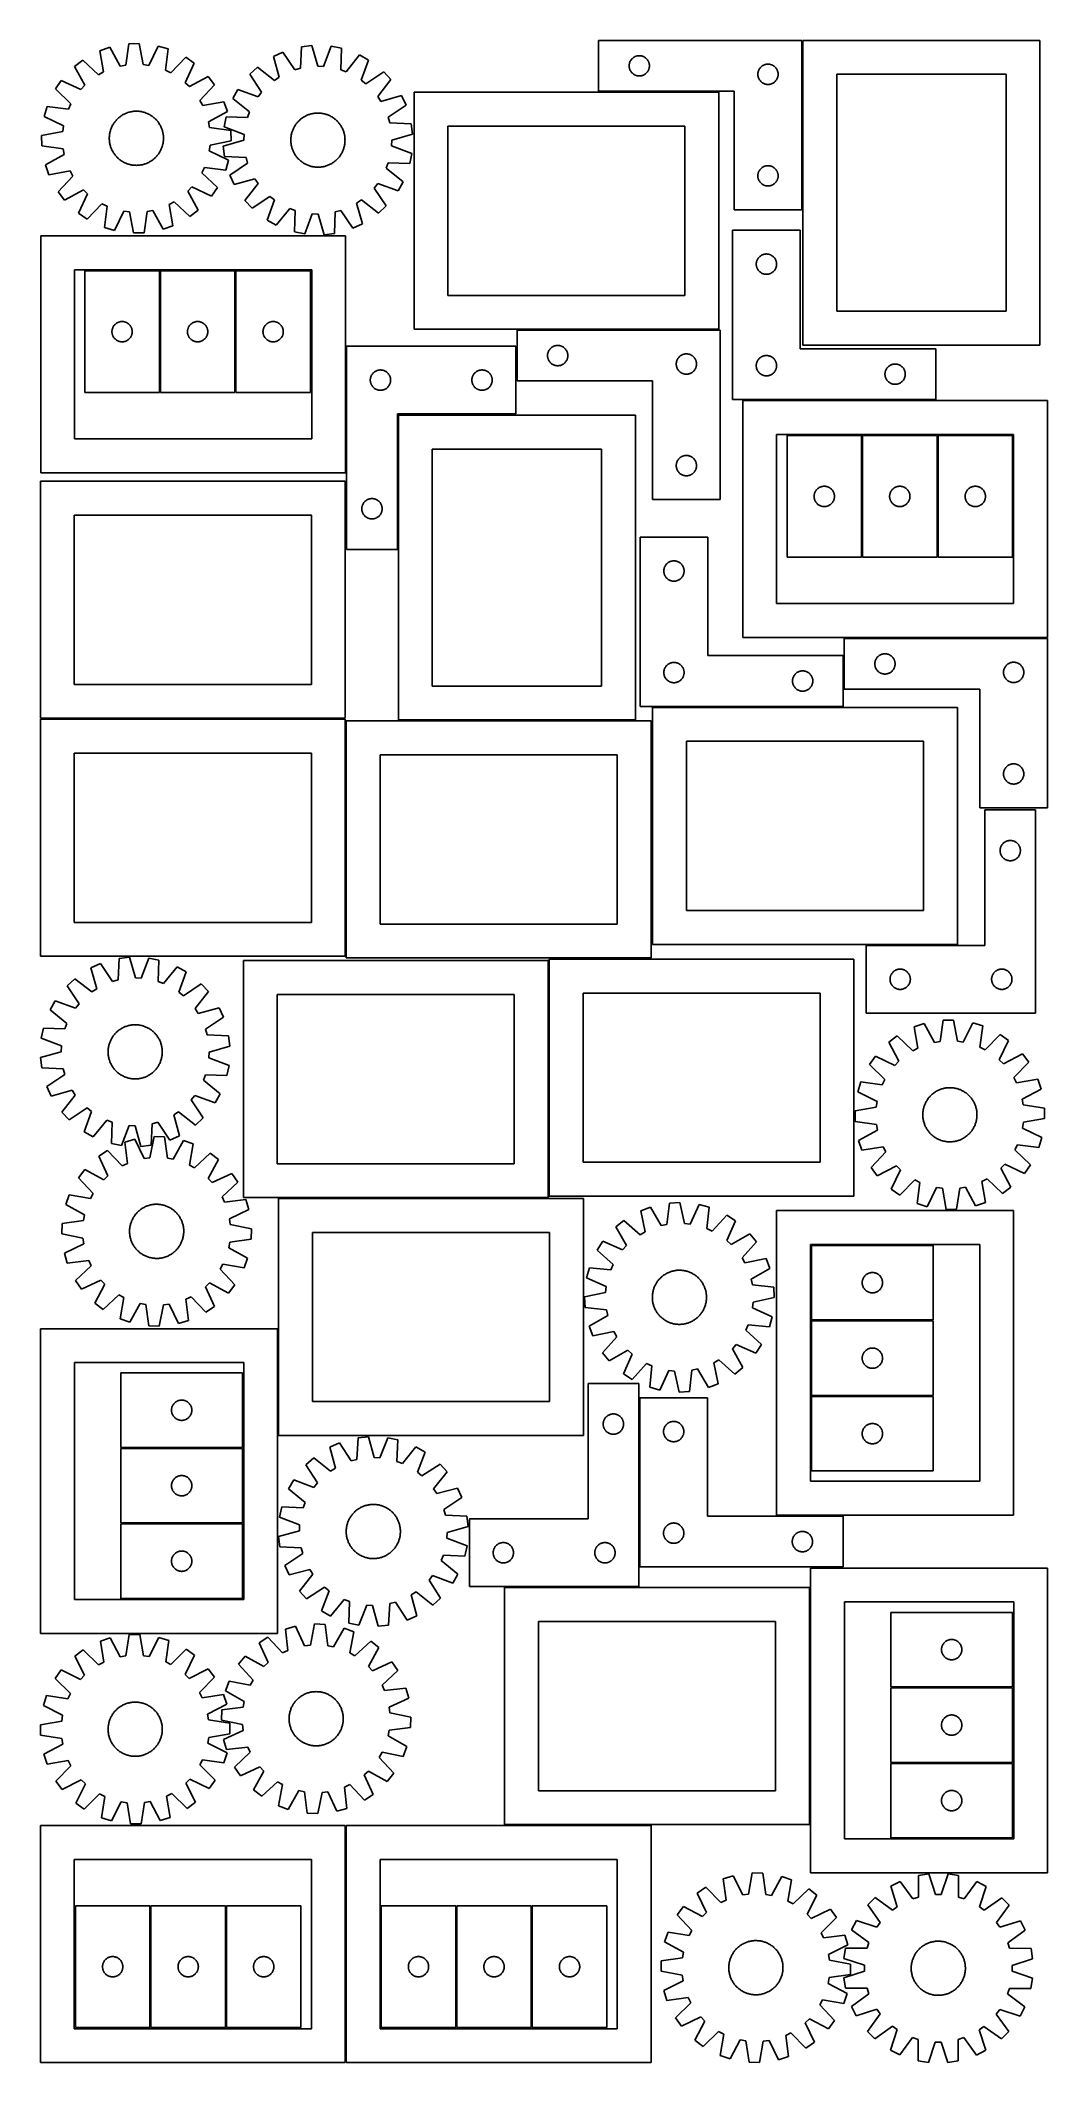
# Model space of a CAD drawing. Header units: millimetres. Extents: x 7 to 1493, y 7 to 2993.
import ezdxf

# ---------------------------------------------------------------- set-up
doc = ezdxf.new("R2010")
doc.units = ezdxf.units.MM
doc.layers.add('COMMON', color=5, linetype='CONTINUOUS', true_color=0x0000ff)
doc.layers.add('CUT', color=7, linetype='CONTINUOUS', true_color=0x000000)

msp = doc.modelspace()

# ---------------------------------------------------------------- linework, layer by layer
at = {"layer": 'COMMON'}
for p, q in [((1131.394863, 2993.359411), (1131.394863, 2743.359411)), ((1008.095771, 2917.609411), (830.644863, 2917.609411)), ((182.796573, 2473.165322), (182.796573, 2653.165322)), ((294.296574, 2473.165322), (294.296574, 2653.165322)), ((457.751387, 2354.725642), (457.751387, 2541.650902)), ((710.165126, 2566.109409), (1008.095771, 2566.109409)), ((1328.357392, 2462.18951), (1043.342491, 2462.18951)), ((534.251387, 2439.711849), (534.251387, 2241.650902)), ((1219.482746, 2229.879189), (1219.482746, 2409.879189)), ((1330.982747, 2229.879189), (1330.982747, 2409.879189)), ((1193.342491, 2110.689508), (1493.342491, 2110.689508)), ((1191.818665, 2008.90895), (910.223763, 2008.90895)), ((456.524767, 1991.435195), (6.524767, 1991.435195)), ((457.274768, 1640.685194), (457.274768, 1988.211848)), ((885.001388, 1988.961849), (535.001388, 1988.961849)), ((1225.831001, 1657.408948), (1360.223763, 1657.408948)), ((756.870653, 1634.249203), (756.870653, 1286.23158)), ((756.120653, 1283.499203), (358.076035, 1283.499203)), ((357.326034, 1090.46666), (357.326034, 932.749202)), ((1144.762403, 1102.691769), (1324.762403, 1102.691769)), ((890.667817, 738.515105), (890.667817, 988.515105)), ((1324.762403, 991.191769), (1144.762403, 991.191769)), ((125.015714, 914.326405), (305.015714, 914.326405)), ((125.015714, 802.826404), (305.015714, 802.826404)), ((889.917816, 708.82983), (691.879561, 708.82983)), ((1142.629561, 708.079829), (1142.629561, 358.079829)), ((1261.819242, 560.69991), (1441.819242, 560.69991)), ((1261.819242, 449.199909), (1441.819242, 449.199909)), ((457.274768, 6.524778), (457.274768, 356.524778)), ((168.884511, 238.085098), (168.884511, 58.085098)), ((280.384512, 238.085098), (280.384512, 58.085098)), ((620.409352, 238.085098), (620.409352, 58.085098)), ((731.909353, 238.085098), (731.909353, 58.085098))]:
    msp.add_line(p, q, dxfattribs=at)
at = {"layer": 'CUT'}
for p, q in [((136.777504, 2988.415337), (132.460735, 2956.945665)), ((152.158243, 2988.819564), (136.777504, 2988.415337)), ((158.122042, 2957.620079), (152.158243, 2988.819564)), ((1130.644863, 2993.359411), (830.644863, 2993.359411)), ((830.644863, 2993.359411), (830.644863, 2918.359411)), ((1130.644863, 2743.359411), (1130.644863, 2993.359411)), ((1132.144864, 2993.359411), (1132.144864, 2543.359411)), ((1482.144864, 2993.359411), (1132.144864, 2993.359411)), ((1482.144864, 2543.359411), (1482.144864, 2993.359411)), ((69.134869, 2964.454564), (56.929188, 2955.086966)), ((92.298281, 2942.719084), (69.134869, 2964.454564)), ((108.717038, 2983.211869), (94.213998, 2978.074517)), ((94.213998, 2978.074517), (99.833171, 2946.811126)), ((124.030119, 2955.382311), (108.717038, 2983.211869)), ((166.623138, 2956.501713), (158.122042, 2957.620079)), ((180.453292, 2985.097195), (166.623138, 2956.501713)), ((195.206157, 2980.728728), (180.453292, 2985.097195)), ((191.236896, 2949.213339), (195.206157, 2980.728728)), ((220.966073, 2968.444894), (198.976325, 2945.522727)), ((220.133169, 2930.985002), (233.646951, 2959.731348)), ((233.646951, 2959.731348), (220.966073, 2968.444894)), ((364.444085, 2976.214039), (350.480279, 2969.753184)), ((350.480279, 2969.753184), (358.975985, 2939.146032)), ((382.273273, 2949.925356), (364.444085, 2976.214039)), ((391.9007, 2983.99865), (390.522466, 2952.264201)), ((407.177583, 2985.828234), (391.9007, 2983.99865)), ((416.010499, 2955.31669), (407.177583, 2985.828234)), ((435.695952, 2984.747279), (424.57869, 2954.991922)), ((450.790504, 2981.766501), (435.695952, 2984.747279)), ((449.76252, 2950.018776), (450.790504, 2981.766501)), ((477.579051, 2971.92579), (457.810996, 2947.062188)), ((491.013712, 2964.426429), (477.579051, 2971.92579)), ((480.225455, 2934.550213), (491.013712, 2964.426429)), ((875.664751, 2956.631592), (875.724364, 2957.401726)), ((875.724364, 2957.401726), (875.823544, 2958.167769)), ((875.823544, 2958.167769), (875.962027, 2958.927692)), ((875.962027, 2958.927692), (876.139447, 2959.679477)), ((876.139447, 2959.679477), (876.355332, 2960.421133)), ((876.355332, 2960.421133), (876.60911, 2961.150692)), ((876.60911, 2961.150692), (876.900109, 2961.866219)), ((876.900109, 2961.866219), (877.227556, 2962.565817)), ((877.227556, 2962.565817), (877.590584, 2963.247632)), ((877.590584, 2963.247632), (877.988229, 2963.909853)), ((877.988229, 2963.909853), (878.419437, 2964.550727)), ((878.419437, 2964.550727), (878.883065, 2965.168553)), ((878.883065, 2965.168553), (879.377884, 2965.761692)), ((879.377884, 2965.761692), (879.90258, 2966.328573)), ((879.90258, 2966.328573), (880.455762, 2966.867691)), ((880.455762, 2966.867691), (881.035965, 2967.377617)), ((881.035965, 2967.377617), (881.641648, 2967.856999)), ((881.641648, 2967.856999), (882.271207, 2968.304566)), ((882.271207, 2968.304566), (882.92297, 2968.71913)), ((882.92297, 2968.71913), (883.595211, 2969.099593)), ((883.595211, 2969.099593), (884.286147, 2969.444945)), ((884.286147, 2969.444945), (884.993944, 2969.75427)), ((884.993944, 2969.75427), (885.716727, 2970.026749)), ((885.716727, 2970.026749), (886.452578, 2970.261659)), ((886.452578, 2970.261659), (887.199546, 2970.458376)), ((887.199546, 2970.458376), (887.955651, 2970.61638)), ((887.955651, 2970.61638), (888.718887, 2970.735251)), ((888.718887, 2970.735251), (889.487231, 2970.814673)), ((889.487231, 2970.814673), (890.258644, 2970.854438)), ((890.258644, 2970.854438), (891.031081, 2970.854438)), ((891.031081, 2970.854438), (891.802494, 2970.814673)), ((891.802494, 2970.814673), (892.570838, 2970.735251)), ((892.570838, 2970.735251), (893.334074, 2970.61638)), ((893.334074, 2970.61638), (894.090179, 2970.458376)), ((894.090179, 2970.458376), (894.837147, 2970.261659)), ((894.837147, 2970.261659), (895.572998, 2970.026749)), ((895.572998, 2970.026749), (896.295781, 2969.75427)), ((896.295781, 2969.75427), (897.003578, 2969.444945)), ((897.003578, 2969.444945), (897.694514, 2969.099593)), ((897.694514, 2969.099593), (898.366755, 2968.71913)), ((898.366755, 2968.71913), (899.018518, 2968.304566)), ((899.018518, 2968.304566), (899.648077, 2967.856999)), ((899.648077, 2967.856999), (900.25376, 2967.377617)), ((900.25376, 2967.377617), (900.833963, 2966.867691)), ((900.833963, 2966.867691), (901.387145, 2966.328573)), ((901.387145, 2966.328573), (901.911841, 2965.761692)), ((901.911841, 2965.761692), (902.40666, 2965.168553)), ((902.40666, 2965.168553), (902.870288, 2964.550727)), ((902.870288, 2964.550727), (903.301496, 2963.909853)), ((903.301496, 2963.909853), (903.699141, 2963.247632)), ((903.699141, 2963.247632), (904.062169, 2962.565817)), ((904.062169, 2962.565817), (904.389616, 2961.866219)), ((904.389616, 2961.866219), (904.680615, 2961.150692)), ((904.680615, 2961.150692), (904.934393, 2960.421133)), ((904.934393, 2960.421133), (905.150278, 2959.679477)), ((905.150278, 2959.679477), (905.327698, 2958.927692)), ((905.327698, 2958.927692), (905.466181, 2958.167769)), ((905.466181, 2958.167769), (905.565361, 2957.401726)), ((905.565361, 2957.401726), (905.624974, 2956.631592)), ((1074.286147, 2956.944945), (1074.993944, 2957.25427)), ((1074.993944, 2957.25427), (1075.716727, 2957.526749)), ((1075.716727, 2957.526749), (1076.452578, 2957.761659)), ((1076.452578, 2957.761659), (1077.199546, 2957.958376)), ((1077.199546, 2957.958376), (1077.955651, 2958.11638)), ((1077.955651, 2958.11638), (1078.718887, 2958.235251)), ((1078.718887, 2958.235251), (1079.487231, 2958.314673)), ((1079.487231, 2958.314673), (1080.258644, 2958.354438)), ((1080.258644, 2958.354438), (1081.031081, 2958.354438)), ((1081.031081, 2958.354438), (1081.802494, 2958.314673)), ((1081.802494, 2958.314673), (1082.570838, 2958.235251)), ((1082.570838, 2958.235251), (1083.334074, 2958.11638)), ((1083.334074, 2958.11638), (1084.090179, 2957.958376)), ((1084.090179, 2957.958376), (1084.837147, 2957.761659)), ((1084.837147, 2957.761659), (1085.572998, 2957.526749)), ((1085.572998, 2957.526749), (1086.295781, 2957.25427)), ((1086.295781, 2957.25427), (1087.003578, 2956.944945)), ((37.286316, 2934.383744), (28.57277, 2921.702866)), ((66.032663, 2920.869962), (37.286316, 2934.383744)), ((56.929188, 2955.086966), (71.934258, 2927.090134)), ((99.833171, 2946.811126), (92.298281, 2942.719084)), ((132.460735, 2956.945665), (124.030119, 2955.382311)), ((198.976325, 2945.522727), (191.236896, 2949.213339)), ((226.353341, 2925.083406), (220.133169, 2930.985002)), ((254.350173, 2940.088476), (226.353341, 2925.083406)), ((241.982291, 2904.719383), (263.717771, 2927.882795)), ((263.717771, 2927.882795), (254.350173, 2940.088476)), ((326.773064, 2953.865018), (315.489209, 2943.405326)), ((315.489209, 2943.405326), (333.027235, 2916.921513)), ((351.853279, 2934.372518), (326.773064, 2953.865018)), ((358.975985, 2939.146032), (351.853279, 2934.372518)), ((390.522466, 2952.264201), (382.273273, 2949.925356)), ((424.57869, 2954.991922), (416.010499, 2955.31669)), ((457.810996, 2947.062188), (449.76252, 2950.018776)), ((486.966374, 2929.251214), (480.225455, 2934.550213)), ((513.450187, 2946.789241), (486.966374, 2929.251214)), ((504.417379, 2910.42517), (523.909879, 2935.505385)), ((523.909879, 2935.505385), (513.450187, 2946.789241)), ((875.644863, 2955.859411), (875.664751, 2956.631592)), ((875.664751, 2955.087229), (875.644863, 2955.859411)), ((875.724364, 2954.317096), (875.664751, 2955.087229)), ((875.823544, 2953.551052), (875.724364, 2954.317096)), ((875.962027, 2952.79113), (875.823544, 2953.551052)), ((876.139447, 2952.039344), (875.962027, 2952.79113)), ((876.355332, 2951.297688), (876.139447, 2952.039344)), ((876.60911, 2950.568129), (876.355332, 2951.297688)), ((876.900109, 2949.852602), (876.60911, 2950.568129)), ((877.227556, 2949.153004), (876.900109, 2949.852602)), ((877.590584, 2948.47119), (877.227556, 2949.153004)), ((877.988229, 2947.808968), (877.590584, 2948.47119)), ((878.419437, 2947.168094), (877.988229, 2947.808968)), ((878.883065, 2946.550268), (878.419437, 2947.168094)), ((879.377884, 2945.957129), (878.883065, 2946.550268)), ((879.90258, 2945.390248), (879.377884, 2945.957129)), ((880.455762, 2944.85113), (879.90258, 2945.390248)), ((881.035965, 2944.341204), (880.455762, 2944.85113)), ((881.641648, 2943.861822), (881.035965, 2944.341204)), ((882.271207, 2943.414255), (881.641648, 2943.861822)), ((882.92297, 2942.999691), (882.271207, 2943.414255)), ((883.595211, 2942.619229), (882.92297, 2942.999691)), ((884.286147, 2942.273877), (883.595211, 2942.619229)), ((884.993944, 2941.964551), (884.286147, 2942.273877)), ((885.716727, 2941.692072), (884.993944, 2941.964551)), ((886.452578, 2941.457162), (885.716727, 2941.692072)), ((887.199546, 2941.260445), (886.452578, 2941.457162)), ((887.955651, 2941.102441), (887.199546, 2941.260445)), ((888.718887, 2940.98357), (887.955651, 2941.102441)), ((889.487231, 2940.904148), (888.718887, 2940.98357)), ((890.258644, 2940.864384), (889.487231, 2940.904148)), ((891.031081, 2940.864384), (890.258644, 2940.864384)), ((891.802494, 2940.904148), (891.031081, 2940.864384)), ((892.570838, 2940.98357), (891.802494, 2940.904148)), ((893.334074, 2941.102441), (892.570838, 2940.98357)), ((894.090179, 2941.260445), (893.334074, 2941.102441)), ((894.837147, 2941.457162), (894.090179, 2941.260445)), ((895.572998, 2941.692072), (894.837147, 2941.457162)), ((896.295781, 2941.964551), (895.572998, 2941.692072)), ((897.003578, 2942.273877), (896.295781, 2941.964551)), ((897.694514, 2942.619229), (897.003578, 2942.273877)), ((898.366755, 2942.999691), (897.694514, 2942.619229)), ((899.018518, 2943.414255), (898.366755, 2942.999691)), ((899.648077, 2943.861822), (899.018518, 2943.414255)), ((900.25376, 2944.341204), (899.648077, 2943.861822)), ((900.833963, 2944.85113), (900.25376, 2944.341204)), ((901.387145, 2945.390248), (900.833963, 2944.85113)), ((901.911841, 2945.957129), (901.387145, 2945.390248)), ((902.40666, 2946.550268), (901.911841, 2945.957129)), ((902.870288, 2947.168094), (902.40666, 2946.550268)), ((903.301496, 2947.808968), (902.870288, 2947.168094)), ((903.699141, 2948.47119), (903.301496, 2947.808968)), ((904.062169, 2949.153004), (903.699141, 2948.47119)), ((904.389616, 2949.852602), (904.062169, 2949.153004)), ((904.680615, 2950.568129), (904.389616, 2949.852602)), ((904.934393, 2951.297688), (904.680615, 2950.568129)), ((905.150278, 2952.039344), (904.934393, 2951.297688)), ((905.327698, 2952.79113), (905.150278, 2952.039344)), ((905.466181, 2953.551052), (905.327698, 2952.79113)), ((905.565361, 2954.317096), (905.466181, 2953.551052)), ((905.624974, 2955.087229), (905.565361, 2954.317096)), ((905.624974, 2956.631592), (905.644863, 2955.859411)), ((905.644863, 2955.859411), (905.624974, 2955.087229)), ((1065.644863, 2943.359411), (1065.664751, 2944.131592)), ((1065.664751, 2942.587229), (1065.644863, 2943.359411)), ((1065.664751, 2944.131592), (1065.724364, 2944.901726)), ((1065.724364, 2941.817096), (1065.664751, 2942.587229)), ((1065.724364, 2944.901726), (1065.823544, 2945.667769)), ((1065.823544, 2941.051052), (1065.724364, 2941.817096)), ((1065.823544, 2945.667769), (1065.962027, 2946.427692)), ((1065.962027, 2940.29113), (1065.823544, 2941.051052)), ((1065.962027, 2946.427692), (1066.139447, 2947.179477)), ((1066.139447, 2939.539344), (1065.962027, 2940.29113)), ((1066.139447, 2947.179477), (1066.355332, 2947.921133)), ((1066.355332, 2938.797688), (1066.139447, 2939.539344)), ((1066.355332, 2947.921133), (1066.60911, 2948.650692)), ((1066.60911, 2938.068129), (1066.355332, 2938.797688)), ((1066.60911, 2948.650692), (1066.900109, 2949.366219)), ((1066.900109, 2937.352602), (1066.60911, 2938.068129)), ((1066.900109, 2949.366219), (1067.227556, 2950.065817)), ((1067.227556, 2936.653004), (1066.900109, 2937.352602)), ((1067.227556, 2950.065817), (1067.590584, 2950.747632)), ((1067.590584, 2935.97119), (1067.227556, 2936.653004)), ((1067.590584, 2950.747632), (1067.988229, 2951.409853)), ((1067.988229, 2935.308968), (1067.590584, 2935.97119)), ((1067.988229, 2951.409853), (1068.419437, 2952.050727)), ((1068.419437, 2934.668094), (1067.988229, 2935.308968)), ((1068.419437, 2952.050727), (1068.883065, 2952.668553)), ((1068.883065, 2934.050268), (1068.419437, 2934.668094)), ((1068.883065, 2952.668553), (1069.377884, 2953.261692)), ((1069.377884, 2933.457129), (1068.883065, 2934.050268)), ((1069.377884, 2953.261692), (1069.90258, 2953.828573)), ((1069.90258, 2932.890248), (1069.377884, 2933.457129)), ((1069.90258, 2953.828573), (1070.455762, 2954.367691)), ((1070.455762, 2932.35113), (1069.90258, 2932.890248)), ((1070.455762, 2954.367691), (1071.035965, 2954.877617)), ((1071.035965, 2931.841204), (1070.455762, 2932.35113)), ((1071.035965, 2954.877617), (1071.641648, 2955.356999)), ((1071.641648, 2931.361822), (1071.035965, 2931.841204)), ((1071.641648, 2955.356999), (1072.271207, 2955.804566)), ((1072.271207, 2930.914255), (1071.641648, 2931.361822)), ((1072.271207, 2955.804566), (1072.92297, 2956.21913)), ((1072.92297, 2930.499691), (1072.271207, 2930.914255)), ((1072.92297, 2956.21913), (1073.595211, 2956.599593)), ((1073.595211, 2930.119229), (1072.92297, 2930.499691)), ((1073.595211, 2956.599593), (1074.286147, 2956.944945)), ((1074.286147, 2929.773877), (1073.595211, 2930.119229)), ((1074.993944, 2929.464551), (1074.286147, 2929.773877)), ((1075.716727, 2929.192072), (1074.993944, 2929.464551)), ((1076.452578, 2928.957162), (1075.716727, 2929.192072)), ((1077.199546, 2928.760445), (1076.452578, 2928.957162)), ((1077.955651, 2928.602441), (1077.199546, 2928.760445)), ((1078.718887, 2928.48357), (1077.955651, 2928.602441)), ((1079.487231, 2928.404148), (1078.718887, 2928.48357)), ((1080.258644, 2928.364384), (1079.487231, 2928.404148)), ((1081.031081, 2928.364384), (1080.258644, 2928.364384)), ((1081.802494, 2928.404148), (1081.031081, 2928.364384)), ((1082.570838, 2928.48357), (1081.802494, 2928.404148)), ((1083.334074, 2928.602441), (1082.570838, 2928.48357)), ((1084.090179, 2928.760445), (1083.334074, 2928.602441)), ((1084.837147, 2928.957162), (1084.090179, 2928.760445)), ((1085.572998, 2929.192072), (1084.837147, 2928.957162)), ((1086.295781, 2929.464551), (1085.572998, 2929.192072)), ((1087.003578, 2929.773877), (1086.295781, 2929.464551)), ((1087.003578, 2956.944945), (1087.694514, 2956.599593)), ((1087.694514, 2930.119229), (1087.003578, 2929.773877)), ((1087.694514, 2956.599593), (1088.366755, 2956.21913)), ((1088.366755, 2930.499691), (1087.694514, 2930.119229)), ((1088.366755, 2956.21913), (1089.018518, 2955.804566)), ((1089.018518, 2930.914255), (1088.366755, 2930.499691)), ((1089.018518, 2955.804566), (1089.648077, 2955.356999)), ((1089.648077, 2931.361822), (1089.018518, 2930.914255)), ((1089.648077, 2955.356999), (1090.25376, 2954.877617)), ((1090.25376, 2931.841204), (1089.648077, 2931.361822)), ((1090.25376, 2954.877617), (1090.833963, 2954.367691)), ((1090.833963, 2932.35113), (1090.25376, 2931.841204)), ((1090.833963, 2954.367691), (1091.387145, 2953.828573)), ((1091.387145, 2932.890248), (1090.833963, 2932.35113)), ((1091.387145, 2953.828573), (1091.911841, 2953.261692)), ((1091.911841, 2933.457129), (1091.387145, 2932.890248)), ((1091.911841, 2953.261692), (1092.40666, 2952.668553)), ((1092.40666, 2934.050268), (1091.911841, 2933.457129)), ((1092.40666, 2952.668553), (1092.870288, 2952.050727)), ((1092.870288, 2934.668094), (1092.40666, 2934.050268)), ((1092.870288, 2952.050727), (1093.301496, 2951.409853)), ((1093.301496, 2935.308968), (1092.870288, 2934.668094)), ((1093.301496, 2951.409853), (1093.699141, 2950.747632)), ((1093.699141, 2935.97119), (1093.301496, 2935.308968)), ((1093.699141, 2950.747632), (1094.062169, 2950.065817)), ((1094.062169, 2936.653004), (1093.699141, 2935.97119)), ((1094.062169, 2950.065817), (1094.389616, 2949.366219)), ((1094.389616, 2937.352602), (1094.062169, 2936.653004)), ((1094.389616, 2949.366219), (1094.680615, 2948.650692)), ((1094.680615, 2938.068129), (1094.389616, 2937.352602)), ((1094.680615, 2948.650692), (1094.934393, 2947.921133)), ((1094.934393, 2938.797688), (1094.680615, 2938.068129)), ((1094.934393, 2947.921133), (1095.150278, 2947.179477)), ((1095.150278, 2939.539344), (1094.934393, 2938.797688)), ((1095.150278, 2947.179477), (1095.327698, 2946.427692)), ((1095.327698, 2940.29113), (1095.150278, 2939.539344)), ((1095.327698, 2946.427692), (1095.466181, 2945.667769)), ((1095.466181, 2941.051052), (1095.327698, 2940.29113)), ((1095.466181, 2945.667769), (1095.565361, 2944.901726)), ((1095.565361, 2941.817096), (1095.466181, 2941.051052)), ((1095.565361, 2944.901726), (1095.624974, 2944.131592)), ((1095.624974, 2942.587229), (1095.565361, 2941.817096)), ((1095.624974, 2944.131592), (1095.644863, 2943.359411)), ((1095.644863, 2943.359411), (1095.624974, 2942.587229)), ((1182.144864, 2943.359411), (1182.144864, 2593.359411)), ((1432.144864, 2943.359411), (1182.144864, 2943.359411)), ((1432.144864, 2593.359411), (1432.144864, 2943.359411)), ((28.57277, 2921.702866), (51.494937, 2899.713118)), ((51.494937, 2899.713118), (47.804325, 2891.973689)), ((71.934258, 2927.090134), (66.032663, 2920.869962)), ((246.074333, 2897.184494), (241.982291, 2904.719383)), ((277.337724, 2902.803666), (246.074333, 2897.184494)), ((282.475076, 2888.300627), (277.337724, 2902.803666)), ((297.852021, 2920.968851), (290.352659, 2907.53419)), ((290.352659, 2907.53419), (315.216262, 2887.766135)), ((327.728237, 2910.180594), (297.852021, 2920.968851)), ((333.027235, 2916.921513), (327.728237, 2910.180594)), ((509.190893, 2903.302465), (504.417379, 2910.42517)), ((539.798045, 2911.798171), (509.190893, 2903.302465)), ((519.970217, 2880.005176), (546.2589, 2897.834364)), ((546.2589, 2897.834364), (539.798045, 2911.798171)), ((1008.095771, 2916.85941), (558.095771, 2916.85941)), ((558.095771, 2916.85941), (558.095771, 2566.85941)), ((830.644863, 2918.359411), (1030.644863, 2918.359411)), ((1008.095771, 2566.85941), (1008.095771, 2916.85941)), ((1030.644863, 2918.359411), (1030.644863, 2743.359411)), ((16.288937, 2895.94295), (11.920469, 2881.190085)), ((11.920469, 2881.190085), (40.515951, 2867.359931)), ((47.804325, 2891.973689), (16.288937, 2895.94295)), ((112.451032, 2866.940077), (113.036011, 2868.052195)), ((113.036011, 2868.052195), (113.655633, 2869.14539)), ((113.655633, 2869.14539), (114.309287, 2870.218583)), ((114.309287, 2870.218583), (114.996329, 2871.270714)), ((114.996329, 2871.270714), (115.71608, 2872.300746)), ((115.71608, 2872.300746), (116.46783, 2873.307662)), ((116.46783, 2873.307662), (117.250837, 2874.290467)), ((117.250837, 2874.290467), (118.064328, 2875.248193)), ((118.064328, 2875.248193), (118.907501, 2876.179894)), ((118.907501, 2876.179894), (119.779523, 2877.08465)), ((119.779523, 2877.08465), (120.679534, 2877.96157)), ((120.679534, 2877.96157), (121.606646, 2878.809786)), ((121.606646, 2878.809786), (122.559943, 2879.628463)), ((122.559943, 2879.628463), (123.538485, 2880.416791)), ((123.538485, 2880.416791), (124.541306, 2881.173994)), ((124.541306, 2881.173994), (125.567417, 2881.899325)), ((125.567417, 2881.899325), (126.615804, 2882.592066)), ((126.615804, 2882.592066), (127.685434, 2883.251535)), ((127.685434, 2883.251535), (128.77525, 2883.87708)), ((128.77525, 2883.87708), (129.884178, 2884.468085)), ((129.884178, 2884.468085), (131.011122, 2885.023966)), ((131.011122, 2885.023966), (132.154971, 2885.544174)), ((132.154971, 2885.544174), (133.314595, 2886.028197)), ((133.314595, 2886.028197), (134.488851, 2886.475556)), ((134.488851, 2886.475556), (135.676579, 2886.88581)), ((135.676579, 2886.88581), (136.876608, 2887.258555)), ((136.876608, 2887.258555), (138.087752, 2887.593421)), ((138.087752, 2887.593421), (139.308818, 2887.890079)), ((139.308818, 2887.890079), (140.538599, 2888.148237)), ((140.538599, 2888.148237), (141.775882, 2888.367638)), ((141.775882, 2888.367638), (143.019446, 2888.548068)), ((143.019446, 2888.548068), (144.268064, 2888.689347)), ((144.268064, 2888.689347), (145.520504, 2888.791336)), ((145.520504, 2888.791336), (146.775529, 2888.853935)), ((146.775529, 2888.853935), (148.031901, 2888.877081)), ((148.031901, 2888.877081), (149.288381, 2888.860753)), ((149.288381, 2888.860753), (150.543727, 2888.804966)), ((150.543727, 2888.804966), (151.796702, 2888.709775)), ((151.796702, 2888.709775), (153.046068, 2888.575274)), ((153.046068, 2888.575274), (154.290593, 2888.401595)), ((154.290593, 2888.401595), (155.529049, 2888.188911)), ((155.529049, 2888.188911), (156.760213, 2887.937431)), ((156.760213, 2887.937431), (157.98287, 2887.647404)), ((157.98287, 2887.647404), (159.195814, 2887.319115)), ((159.195814, 2887.319115), (160.397848, 2886.952888)), ((160.397848, 2886.952888), (161.587785, 2886.549086)), ((161.587785, 2886.549086), (162.764451, 2886.108105)), ((162.764451, 2886.108105), (163.926685, 2885.630383)), ((163.926685, 2885.630383), (165.07334, 2885.116389)), ((165.07334, 2885.116389), (166.203284, 2884.566632)), ((166.203284, 2884.566632), (167.315402, 2883.981654)), ((167.315402, 2883.981654), (168.408597, 2883.362031)), ((168.408597, 2883.362031), (169.48179, 2882.708377)), ((169.48179, 2882.708377), (170.533921, 2882.021335)), ((170.533921, 2882.021335), (171.563953, 2881.301584)), ((171.563953, 2881.301584), (172.570869, 2880.549834)), ((172.570869, 2880.549834), (173.553674, 2879.766827)), ((173.553674, 2879.766827), (174.5114, 2878.953336)), ((174.5114, 2878.953336), (175.443101, 2878.110163)), ((175.443101, 2878.110163), (176.347857, 2877.238141)), ((176.347857, 2877.238141), (177.224777, 2876.33813)), ((177.224777, 2876.33813), (178.072993, 2875.411019)), ((178.072993, 2875.411019), (178.89167, 2874.457722)), ((178.89167, 2874.457722), (179.679998, 2873.47918)), ((179.679998, 2873.47918), (180.437201, 2872.476358)), ((180.437201, 2872.476358), (181.162532, 2871.450248)), ((181.162532, 2871.450248), (181.855273, 2870.40186)), ((181.855273, 2870.40186), (182.514742, 2869.33223)), ((182.514742, 2869.33223), (183.140287, 2868.242414)), ((183.140287, 2868.242414), (183.731292, 2867.133487)), ((254.645518, 2872.987546), (282.475076, 2888.300627)), ((256.208872, 2864.556929), (254.645518, 2872.987546)), ((280.511949, 2880.745643), (277.531171, 2865.651091)), ((312.259673, 2879.717659), (280.511949, 2880.745643)), ((315.216262, 2887.766135), (312.259673, 2879.717659)), ((381.703822, 2866.430773), (382.358903, 2867.503096)), ((382.358903, 2867.503096), (383.047342, 2868.554313)), ((383.047342, 2868.554313), (383.768462, 2869.583388)), ((383.768462, 2869.583388), (384.521549, 2870.589303)), ((384.521549, 2870.589303), (385.305862, 2871.571067)), ((385.305862, 2871.571067), (386.120625, 2872.527711)), ((386.120625, 2872.527711), (386.965036, 2873.45829)), ((386.965036, 2873.45829), (387.83826, 2874.361887)), ((387.83826, 2874.361887), (388.739435, 2875.237609)), ((388.739435, 2875.237609), (389.667673, 2876.084592)), ((389.667673, 2876.084592), (390.622058, 2876.902001)), ((390.622058, 2876.902001), (391.601647, 2877.689029)), ((391.601647, 2877.689029), (392.605473, 2878.444898)), ((392.605473, 2878.444898), (393.632547, 2879.168864)), ((393.632547, 2879.168864), (394.681855, 2879.860211)), ((394.681855, 2879.860211), (395.75236, 2880.518257)), ((395.75236, 2880.518257), (396.843007, 2881.142354)), ((396.843007, 2881.142354), (397.952719, 2881.731884)), ((397.952719, 2881.731884), (399.080401, 2882.286267)), ((399.080401, 2882.286267), (400.22494, 2882.804955)), ((400.22494, 2882.804955), (401.385207, 2883.287435)), ((401.385207, 2883.287435), (402.560056, 2883.733233)), ((402.560056, 2883.733233), (403.748329, 2884.141909)), ((403.748329, 2884.141909), (404.948851, 2884.513057)), ((404.948851, 2884.513057), (406.16044, 2884.846314)), ((406.16044, 2884.846314), (407.381899, 2885.141349)), ((407.381899, 2885.141349), (408.612022, 2885.397872)), ((408.612022, 2885.397872), (409.849596, 2885.615628)), ((409.849596, 2885.615628), (411.093399, 2885.794405)), ((411.093399, 2885.794405), (412.342203, 2885.934024)), ((412.342203, 2885.934024), (413.594777, 2886.034348)), ((413.594777, 2886.034348), (414.849885, 2886.095279)), ((414.849885, 2886.095279), (416.106287, 2886.116756)), ((416.106287, 2886.116756), (417.362743, 2886.098757)), ((417.362743, 2886.098757), (418.618014, 2886.041302)), ((418.618014, 2886.041302), (419.870861, 2885.944445)), ((419.870861, 2885.944445), (421.120048, 2885.808284)), ((421.120048, 2885.808284), (422.364341, 2885.632952)), ((422.364341, 2885.632952), (423.602513, 2885.418622)), ((423.602513, 2885.418622), (424.833341, 2885.165506)), ((424.833341, 2885.165506), (426.055612, 2884.873853)), ((426.055612, 2884.873853), (427.268119, 2884.543952)), ((427.268119, 2884.543952), (428.469664, 2884.176128)), ((428.469664, 2884.176128), (429.659064, 2883.770744)), ((429.659064, 2883.770744), (430.835143, 2883.328201)), ((430.835143, 2883.328201), (431.996741, 2882.848934)), ((431.996741, 2882.848934), (433.142712, 2882.333416)), ((433.142712, 2882.333416), (434.271924, 2881.782158)), ((434.271924, 2881.782158), (435.383264, 2881.195702)), ((435.383264, 2881.195702), (436.475634, 2880.574627)), ((436.475634, 2880.574627), (437.547957, 2879.919547)), ((437.547957, 2879.919547), (438.599174, 2879.231107)), ((438.599174, 2879.231107), (439.628249, 2878.509988)), ((439.628249, 2878.509988), (440.634164, 2877.7569)), ((440.634164, 2877.7569), (441.615928, 2876.972588)), ((441.615928, 2876.972588), (442.572572, 2876.157824)), ((442.572572, 2876.157824), (443.503151, 2875.313414)), ((443.503151, 2875.313414), (444.406748, 2874.44019)), ((444.406748, 2874.44019), (445.28247, 2873.539014)), ((445.28247, 2873.539014), (446.129453, 2872.610776)), ((446.129453, 2872.610776), (446.946862, 2871.656392)), ((446.946862, 2871.656392), (447.73389, 2870.676803)), ((447.73389, 2870.676803), (448.489759, 2869.672976)), ((448.489759, 2869.672976), (449.213725, 2868.645902)), ((449.213725, 2868.645902), (449.905072, 2867.596595)), ((449.905072, 2867.596595), (450.563118, 2866.526089)), ((522.309062, 2871.755984), (519.970217, 2880.005176)), ((554.043511, 2870.37775), (522.309062, 2871.755984)), ((555.873095, 2855.100867), (554.043511, 2870.37775)), ((39.397585, 2858.858835), (8.1981, 2852.895036)), ((8.1981, 2852.895036), (8.602327, 2837.514297)), ((8.602327, 2837.514297), (40.071999, 2833.197528)), ((40.515951, 2867.359931), (39.397585, 2858.858835)), ((108.140583, 2848.768694), (108.156911, 2850.025174)), ((108.16373, 2847.512322), (108.140583, 2848.768694)), ((108.156911, 2850.025174), (108.212699, 2851.28052)), ((108.226328, 2846.257297), (108.16373, 2847.512322)), ((108.212699, 2851.28052), (108.30789, 2852.533495)), ((108.328318, 2845.004857), (108.226328, 2846.257297)), ((108.30789, 2852.533495), (108.442391, 2853.782861)), ((108.469597, 2843.756239), (108.328318, 2845.004857)), ((108.442391, 2853.782861), (108.616069, 2855.027386)), ((108.650026, 2842.512675), (108.469597, 2843.756239)), ((108.616069, 2855.027386), (108.828753, 2856.265842)), ((108.869428, 2841.275392), (108.650026, 2842.512675)), ((108.828753, 2856.265842), (109.080233, 2857.497006)), ((109.127585, 2840.045611), (108.869428, 2841.275392)), ((109.080233, 2857.497006), (109.37026, 2858.719663)), ((109.424243, 2838.824545), (109.127585, 2840.045611)), ((109.37026, 2858.719663), (109.69855, 2859.932607)), ((109.75911, 2837.613401), (109.424243, 2838.824545)), ((109.69855, 2859.932607), (110.064776, 2861.134641)), ((110.131854, 2836.413372), (109.75911, 2837.613401)), ((110.064776, 2861.134641), (110.468579, 2862.324578)), ((110.468579, 2862.324578), (110.909559, 2863.501244)), ((110.909559, 2863.501244), (111.387282, 2864.663478)), ((111.387282, 2864.663478), (111.901275, 2865.810133)), ((111.901275, 2865.810133), (112.451032, 2866.940077)), ((183.731292, 2867.133487), (184.287173, 2866.006542)), ((184.287173, 2866.006542), (184.807381, 2864.862694)), ((184.807381, 2864.862694), (185.291404, 2863.703069)), ((185.291404, 2863.703069), (185.738763, 2862.528813)), ((185.738763, 2862.528813), (186.149017, 2861.341085)), ((186.149017, 2861.341085), (186.521762, 2860.141057)), ((186.582322, 2837.82185), (186.216095, 2836.619817)), ((186.521762, 2860.141057), (186.856628, 2858.929912)), ((186.910611, 2839.034794), (186.582322, 2837.82185)), ((186.856628, 2858.929912), (187.153286, 2857.708847)), ((187.200638, 2840.257452), (186.910611, 2839.034794)), ((187.153286, 2857.708847), (187.411444, 2856.479066)), ((187.452118, 2841.488616), (187.200638, 2840.257452)), ((187.411444, 2856.479066), (187.630845, 2855.241782)), ((187.664802, 2842.727071), (187.452118, 2841.488616)), ((187.630845, 2855.241782), (187.811275, 2853.998218)), ((187.838481, 2843.971596), (187.664802, 2842.727071)), ((187.811275, 2853.998218), (187.952554, 2852.7496)), ((187.972982, 2845.220963), (187.838481, 2843.971596)), ((187.952554, 2852.7496), (188.054543, 2851.49716)), ((188.068173, 2846.473937), (187.972982, 2845.220963)), ((188.054543, 2851.49716), (188.117142, 2850.242135)), ((188.12396, 2847.729284), (188.068173, 2846.473937)), ((188.117142, 2850.242135), (188.140288, 2848.985763)), ((188.140288, 2848.985763), (188.12396, 2847.729284)), ((255.76492, 2830.394527), (256.883286, 2838.895622)), ((287.678544, 2860.240161), (256.208872, 2864.556929)), ((256.883286, 2838.895622), (288.082771, 2844.859421)), ((306.96176, 2845.965638), (276.450215, 2837.132722)), ((277.531171, 2865.651091), (307.286527, 2854.533829)), ((288.082771, 2844.859421), (287.678544, 2860.240161)), ((307.286527, 2854.533829), (306.96176, 2845.965638)), ((376.161694, 2846.061426), (376.179692, 2847.317882)), ((376.18317, 2844.805024), (376.161694, 2846.061426)), ((376.179692, 2847.317882), (376.237148, 2848.573153)), ((376.244101, 2843.549916), (376.18317, 2844.805024)), ((376.237148, 2848.573153), (376.334004, 2849.826)), ((376.344425, 2842.297342), (376.244101, 2843.549916)), ((376.334004, 2849.826), (376.470166, 2851.075187)), ((376.484045, 2841.048538), (376.344425, 2842.297342)), ((376.470166, 2851.075187), (376.645498, 2852.31948)), ((376.662821, 2839.804735), (376.484045, 2841.048538)), ((376.645498, 2852.31948), (376.859828, 2853.557652)), ((376.880578, 2838.567161), (376.662821, 2839.804735)), ((376.859828, 2853.557652), (377.112944, 2854.78848)), ((377.1371, 2837.337038), (376.880578, 2838.567161)), ((377.112944, 2854.78848), (377.404596, 2856.010751)), ((377.404596, 2856.010751), (377.734497, 2857.223258)), ((377.734497, 2857.223258), (378.102321, 2858.424803)), ((378.102321, 2858.424803), (378.507705, 2859.614203)), ((378.507705, 2859.614203), (378.950249, 2860.790282)), ((378.950249, 2860.790282), (379.429516, 2861.95188)), ((379.429516, 2861.95188), (379.945033, 2863.09785)), ((379.945033, 2863.09785), (380.496292, 2864.227063)), ((380.496292, 2864.227063), (381.082748, 2865.338403)), ((381.082748, 2865.338403), (381.703822, 2866.430773)), ((450.563118, 2866.526089), (451.187215, 2865.435443)), ((451.187215, 2865.435443), (451.776745, 2864.325731)), ((451.776745, 2864.325731), (452.331128, 2863.198049)), ((452.331128, 2863.198049), (452.849816, 2862.053509)), ((452.849816, 2862.053509), (453.332296, 2860.893243)), ((453.332296, 2860.893243), (453.778094, 2859.718393)), ((453.778094, 2859.718393), (454.18677, 2858.530121)), ((454.18677, 2858.530121), (454.557919, 2857.329598)), ((454.557919, 2857.329598), (454.891175, 2856.118009)), ((454.891175, 2856.118009), (455.18621, 2854.896551)), ((455.18621, 2854.896551), (455.442733, 2853.666428)), ((455.463483, 2838.675937), (455.210367, 2837.445108)), ((455.442733, 2853.666428), (455.660489, 2852.428854)), ((455.677813, 2839.914109), (455.463483, 2838.675937)), ((455.660489, 2852.428854), (455.839266, 2851.185051)), ((455.853145, 2841.158402), (455.677813, 2839.914109)), ((455.839266, 2851.185051), (455.978885, 2849.936246)), ((455.989306, 2842.407588), (455.853145, 2841.158402)), ((455.978885, 2849.936246), (456.07921, 2848.683672)), ((456.086163, 2843.660435), (455.989306, 2842.407588)), ((456.07921, 2848.683672), (456.14014, 2847.428565)), ((456.143619, 2844.915706), (456.086163, 2843.660435)), ((456.14014, 2847.428565), (456.161617, 2846.172163)), ((456.161617, 2846.172163), (456.143619, 2844.915706)), ((525.036783, 2837.69976), (525.361551, 2846.267951)), ((554.79214, 2826.582498), (525.036783, 2837.69976)), ((525.361551, 2846.267951), (555.873095, 2855.100867)), ((958.095771, 2866.85941), (608.095771, 2866.85941)), ((608.095771, 2866.85941), (608.095771, 2616.85941)), ((958.095771, 2616.85941), (958.095771, 2866.85941)), ((41.635353, 2824.766912), (13.805795, 2809.453831)), ((13.805795, 2809.453831), (18.943147, 2794.950791)), ((40.071999, 2833.197528), (41.635353, 2824.766912)), ((110.542108, 2835.225644), (110.131854, 2836.413372)), ((110.989467, 2834.051388), (110.542108, 2835.225644)), ((111.47349, 2832.891764), (110.989467, 2834.051388)), ((111.993698, 2831.747915), (111.47349, 2832.891764)), ((112.549579, 2830.620971), (111.993698, 2831.747915)), ((113.140584, 2829.512043), (112.549579, 2830.620971)), ((113.76613, 2828.422227), (113.140584, 2829.512043)), ((114.425599, 2827.352597), (113.76613, 2828.422227)), ((115.11834, 2826.30421), (114.425599, 2827.352597)), ((115.84367, 2825.278099), (115.11834, 2826.30421)), ((116.600873, 2824.275278), (115.84367, 2825.278099)), ((117.389202, 2823.296736), (116.600873, 2824.275278)), ((118.207878, 2822.343439), (117.389202, 2823.296736)), ((119.056095, 2821.416327), (118.207878, 2822.343439)), ((119.933014, 2820.516316), (119.056095, 2821.416327)), ((120.83777, 2819.644294), (119.933014, 2820.516316)), ((121.769471, 2818.801121), (120.83777, 2819.644294)), ((122.727197, 2817.98763), (121.769471, 2818.801121)), ((123.710003, 2817.204623), (122.727197, 2817.98763)), ((124.716918, 2816.452873), (123.710003, 2817.204623)), ((125.74695, 2815.733122), (124.716918, 2816.452873)), ((126.799081, 2815.04608), (125.74695, 2815.733122)), ((127.872274, 2814.392426), (126.799081, 2815.04608)), ((128.965469, 2813.772804), (127.872274, 2814.392426)), ((130.077587, 2813.187825), (128.965469, 2813.772804)), ((131.207531, 2812.638068), (130.077587, 2813.187825)), ((132.354186, 2812.124075), (131.207531, 2812.638068)), ((133.51642, 2811.646352), (132.354186, 2812.124075)), ((134.693087, 2811.205372), (133.51642, 2811.646352)), ((135.883024, 2810.801569), (134.693087, 2811.205372)), ((137.085057, 2810.435343), (135.883024, 2810.801569)), ((138.298001, 2810.107053), (137.085057, 2810.435343)), ((139.520659, 2809.817026), (138.298001, 2810.107053)), ((140.751823, 2809.565546), (139.520659, 2809.817026)), ((141.990278, 2809.352862), (140.751823, 2809.565546)), ((143.234803, 2809.179184), (141.990278, 2809.352862)), ((144.48417, 2809.044683), (143.234803, 2809.179184)), ((145.737144, 2808.949492), (144.48417, 2809.044683)), ((146.992491, 2808.893704), (145.737144, 2808.949492)), ((148.24897, 2808.877376), (146.992491, 2808.893704)), ((149.505342, 2808.900523), (148.24897, 2808.877376)), ((150.760367, 2808.963121), (149.505342, 2808.900523)), ((152.012807, 2809.065111), (150.760367, 2808.963121)), ((153.261425, 2809.20639), (152.012807, 2809.065111)), ((154.504989, 2809.386819), (153.261425, 2809.20639)), ((155.742273, 2809.606221), (154.504989, 2809.386819)), ((156.972054, 2809.864378), (155.742273, 2809.606221)), ((158.193119, 2810.161036), (156.972054, 2809.864378)), ((159.404264, 2810.495903), (158.193119, 2810.161036)), ((160.604292, 2810.868647), (159.404264, 2810.495903)), ((161.79202, 2811.278901), (160.604292, 2810.868647)), ((162.966276, 2811.72626), (161.79202, 2811.278901)), ((164.125901, 2812.210283), (162.966276, 2811.72626)), ((165.269749, 2812.730491), (164.125901, 2812.210283)), ((166.396694, 2813.286372), (165.269749, 2812.730491)), ((167.505621, 2813.877377), (166.396694, 2813.286372)), ((168.595437, 2814.502923), (167.505621, 2813.877377)), ((169.665067, 2815.162392), (168.595437, 2814.502923)), ((170.713455, 2815.855133), (169.665067, 2815.162392)), ((171.739565, 2816.580463), (170.713455, 2815.855133)), ((172.742387, 2817.337666), (171.739565, 2816.580463)), ((173.720929, 2818.125995), (172.742387, 2817.337666)), ((174.674226, 2818.944671), (173.720929, 2818.125995)), ((175.601337, 2819.792888), (174.674226, 2818.944671)), ((176.501348, 2820.669807), (175.601337, 2819.792888)), ((177.37337, 2821.574563), (176.501348, 2820.669807)), ((178.216543, 2822.506264), (177.37337, 2821.574563)), ((179.030034, 2823.46399), (178.216543, 2822.506264)), ((179.813041, 2824.446796), (179.030034, 2823.46399)), ((180.564791, 2825.453711), (179.813041, 2824.446796)), ((181.284542, 2826.483743), (180.564791, 2825.453711)), ((181.971584, 2827.535874), (181.284542, 2826.483743)), ((182.625238, 2828.609067), (181.971584, 2827.535874)), ((183.244861, 2829.702262), (182.625238, 2828.609067)), ((183.829839, 2830.81438), (183.244861, 2829.702262)), ((184.379596, 2831.944325), (183.829839, 2830.81438)), ((184.89359, 2833.090979), (184.379596, 2831.944325)), ((185.371312, 2834.253213), (184.89359, 2833.090979)), ((185.812293, 2835.42988), (185.371312, 2834.253213)), ((186.216095, 2836.619817), (185.812293, 2835.42988)), ((284.360402, 2816.564372), (255.76492, 2830.394527)), ((276.450215, 2837.132722), (278.2798, 2821.855838)), ((278.2798, 2821.855838), (310.014248, 2820.477605)), ((279.991935, 2801.811507), (284.360402, 2816.564372)), ((312.353093, 2812.228412), (286.064411, 2794.399224)), ((310.014248, 2820.477605), (312.353093, 2812.228412)), ((377.432136, 2836.115579), (377.1371, 2837.337038)), ((377.765392, 2834.90399), (377.432136, 2836.115579)), ((378.136541, 2833.703468), (377.765392, 2834.90399)), ((378.545216, 2832.515195), (378.136541, 2833.703468)), ((378.991014, 2831.340346), (378.545216, 2832.515195)), ((379.473495, 2830.180079), (378.991014, 2831.340346)), ((379.992183, 2829.03554), (379.473495, 2830.180079)), ((380.546565, 2827.907858), (379.992183, 2829.03554)), ((381.136096, 2826.798146), (380.546565, 2827.907858)), ((381.760192, 2825.707499), (381.136096, 2826.798146)), ((382.418239, 2824.636994), (381.760192, 2825.707499)), ((383.109586, 2823.587686), (382.418239, 2824.636994)), ((383.833551, 2822.560612), (383.109586, 2823.587686)), ((384.589421, 2821.556786), (383.833551, 2822.560612)), ((385.376448, 2820.577197), (384.589421, 2821.556786)), ((386.193857, 2819.622812), (385.376448, 2820.577197)), ((387.040841, 2818.694574), (386.193857, 2819.622812)), ((387.916563, 2817.793398), (387.040841, 2818.694574)), ((388.820159, 2816.920175), (387.916563, 2817.793398)), ((389.750739, 2816.075764), (388.820159, 2816.920175)), ((390.707382, 2815.261001), (389.750739, 2816.075764)), ((391.689146, 2814.476688), (390.707382, 2815.261001)), ((392.695062, 2813.723601), (391.689146, 2814.476688)), ((393.724136, 2813.002481), (392.695062, 2813.723601)), ((394.775353, 2812.314042), (393.724136, 2813.002481)), ((395.847676, 2811.658961), (394.775353, 2812.314042)), ((396.940047, 2811.037887), (395.847676, 2811.658961)), ((398.051387, 2810.451431), (396.940047, 2811.037887)), ((399.180599, 2809.900172), (398.051387, 2810.451431)), ((400.32657, 2809.384655), (399.180599, 2809.900172)), ((401.488168, 2808.905388), (400.32657, 2809.384655)), ((402.664247, 2808.462844), (401.488168, 2808.905388)), ((403.853646, 2808.05746), (402.664247, 2808.462844)), ((405.055192, 2807.689636), (403.853646, 2808.05746)), ((406.267698, 2807.359735), (405.055192, 2807.689636)), ((427.374459, 2807.720531), (426.16287, 2807.387275)), ((428.574982, 2808.09168), (427.374459, 2807.720531)), ((429.763254, 2808.500355), (428.574982, 2808.09168)), ((430.938104, 2808.946153), (429.763254, 2808.500355)), ((432.098371, 2809.428634), (430.938104, 2808.946153)), ((433.24291, 2809.947322), (432.098371, 2809.428634)), ((434.370592, 2810.501704), (433.24291, 2809.947322)), ((435.480304, 2811.091235), (434.370592, 2810.501704)), ((436.570951, 2811.715331), (435.480304, 2811.091235)), ((437.641456, 2812.373378), (436.570951, 2811.715331)), ((438.690763, 2813.064725), (437.641456, 2812.373378)), ((439.717837, 2813.78869), (438.690763, 2813.064725)), ((440.721664, 2814.54456), (439.717837, 2813.78869)), ((441.701253, 2815.331587), (440.721664, 2814.54456)), ((442.655637, 2816.148996), (441.701253, 2815.331587)), ((443.583875, 2816.99598), (442.655637, 2816.148996)), ((444.485051, 2817.871702), (443.583875, 2816.99598)), ((445.358275, 2818.775298), (444.485051, 2817.871702)), ((446.202685, 2819.705878), (445.358275, 2818.775298)), ((447.017449, 2820.662521), (446.202685, 2819.705878)), ((447.801761, 2821.644285), (447.017449, 2820.662521)), ((448.554849, 2822.650201), (447.801761, 2821.644285)), ((449.275968, 2823.679275), (448.554849, 2822.650201)), ((449.964408, 2824.730492), (449.275968, 2823.679275)), ((450.619488, 2825.802815), (449.964408, 2824.730492)), ((451.240563, 2826.895186), (450.619488, 2825.802815)), ((451.827019, 2828.006525), (451.240563, 2826.895186)), ((452.378278, 2829.135738), (451.827019, 2828.006525)), ((452.893795, 2830.281709), (452.378278, 2829.135738)), ((453.373062, 2831.443307), (452.893795, 2830.281709)), ((453.815605, 2832.619386), (453.373062, 2831.443307)), ((454.220989, 2833.808785), (453.815605, 2832.619386)), ((454.588813, 2835.010331), (454.220989, 2833.808785)), ((454.918714, 2836.222837), (454.588813, 2835.010331)), ((455.210367, 2837.445108), (454.918714, 2836.222837)), ((517.107049, 2804.467454), (520.063637, 2812.515929)), ((520.063637, 2812.515929), (551.811362, 2811.487945)), ((551.811362, 2811.487945), (554.79214, 2826.582498)), ((1075.716727, 2807.526749), (1076.452578, 2807.761659)), ((1076.452578, 2807.761659), (1077.199546, 2807.958376)), ((1077.199546, 2807.958376), (1077.955651, 2808.11638)), ((1077.955651, 2808.11638), (1078.718887, 2808.235251)), ((1078.718887, 2808.235251), (1079.487231, 2808.314673)), ((1079.487231, 2808.314673), (1080.258644, 2808.354438)), ((1080.258644, 2808.354438), (1081.031081, 2808.354438)), ((1081.031081, 2808.354438), (1081.802494, 2808.314673)), ((1081.802494, 2808.314673), (1082.570838, 2808.235251)), ((1082.570838, 2808.235251), (1083.334074, 2808.11638)), ((1083.334074, 2808.11638), (1084.090179, 2807.958376)), ((1084.090179, 2807.958376), (1084.837147, 2807.761659)), ((1084.837147, 2807.761659), (1085.572998, 2807.526749)), ((18.943147, 2794.950791), (50.206539, 2800.569964)), ((54.298581, 2793.035074), (32.5631, 2769.871662)), ((50.206539, 2800.569964), (54.298581, 2793.035074)), ((244.785934, 2798.04134), (248.476546, 2805.780768)), ((267.708101, 2776.051591), (244.785934, 2798.04134)), ((248.476546, 2805.780768), (279.991935, 2801.811507)), ((286.064411, 2794.399224), (292.525266, 2780.435418)), ((292.525266, 2780.435418), (323.132418, 2788.931123)), ((327.905932, 2781.808418), (308.413431, 2756.728203)), ((323.132418, 2788.931123), (327.905932, 2781.808418)), ((407.489969, 2807.068083), (406.267698, 2807.359735)), ((408.720798, 2806.814967), (407.489969, 2807.068083)), ((409.95897, 2806.600637), (408.720798, 2806.814967)), ((411.203263, 2806.425305), (409.95897, 2806.600637)), ((412.452449, 2806.289143), (411.203263, 2806.425305)), ((413.705296, 2806.192287), (412.452449, 2806.289143)), ((414.960567, 2806.134831), (413.705296, 2806.192287)), ((416.217024, 2806.116833), (414.960567, 2806.134831)), ((417.473426, 2806.138309), (416.217024, 2806.116833)), ((418.728533, 2806.19924), (417.473426, 2806.138309)), ((419.981107, 2806.299564), (418.728533, 2806.19924)), ((421.229912, 2806.439184), (419.981107, 2806.299564)), ((422.473715, 2806.61796), (421.229912, 2806.439184)), ((423.711289, 2806.835717), (422.473715, 2806.61796)), ((424.941412, 2807.092239), (423.711289, 2806.835717)), ((426.16287, 2807.387275), (424.941412, 2807.092239)), ((499.296075, 2775.312076), (504.595074, 2782.052994)), ((504.595074, 2782.052994), (534.47129, 2771.264737)), ((541.970651, 2784.699399), (517.107049, 2804.467454)), ((534.47129, 2771.264737), (541.970651, 2784.699399)), ((1065.644863, 2793.359411), (1065.664751, 2794.131592)), ((1065.664751, 2792.587229), (1065.644863, 2793.359411)), ((1065.664751, 2794.131592), (1065.724364, 2794.901726)), ((1065.724364, 2791.817096), (1065.664751, 2792.587229)), ((1065.724364, 2794.901726), (1065.823544, 2795.667769)), ((1065.823544, 2791.051052), (1065.724364, 2791.817096)), ((1065.823544, 2795.667769), (1065.962027, 2796.427692)), ((1065.962027, 2790.29113), (1065.823544, 2791.051052)), ((1065.962027, 2796.427692), (1066.139447, 2797.179477)), ((1066.139447, 2789.539344), (1065.962027, 2790.29113)), ((1066.139447, 2797.179477), (1066.355332, 2797.921133)), ((1066.355332, 2788.797688), (1066.139447, 2789.539344)), ((1066.355332, 2797.921133), (1066.60911, 2798.650692)), ((1066.60911, 2788.068129), (1066.355332, 2788.797688)), ((1066.60911, 2798.650692), (1066.900109, 2799.366219)), ((1066.900109, 2787.352602), (1066.60911, 2788.068129)), ((1066.900109, 2799.366219), (1067.227556, 2800.065817)), ((1067.227556, 2786.653004), (1066.900109, 2787.352602)), ((1067.227556, 2800.065817), (1067.590584, 2800.747632)), ((1067.590584, 2785.97119), (1067.227556, 2786.653004)), ((1067.590584, 2800.747632), (1067.988229, 2801.409853)), ((1067.988229, 2785.308968), (1067.590584, 2785.97119)), ((1067.988229, 2801.409853), (1068.419437, 2802.050727)), ((1068.419437, 2784.668094), (1067.988229, 2785.308968)), ((1068.419437, 2802.050727), (1068.883065, 2802.668553)), ((1068.883065, 2784.050268), (1068.419437, 2784.668094)), ((1068.883065, 2802.668553), (1069.377884, 2803.261692)), ((1069.377884, 2783.457129), (1068.883065, 2784.050268)), ((1069.377884, 2803.261692), (1069.90258, 2803.828573)), ((1069.90258, 2782.890248), (1069.377884, 2783.457129)), ((1069.90258, 2803.828573), (1070.455762, 2804.367691)), ((1070.455762, 2782.35113), (1069.90258, 2782.890248)), ((1070.455762, 2804.367691), (1071.035965, 2804.877617)), ((1071.035965, 2781.841204), (1070.455762, 2782.35113)), ((1071.035965, 2804.877617), (1071.641648, 2805.356999)), ((1071.641648, 2781.361822), (1071.035965, 2781.841204)), ((1071.641648, 2805.356999), (1072.271207, 2805.804566)), ((1072.271207, 2780.914255), (1071.641648, 2781.361822)), ((1072.271207, 2805.804566), (1072.92297, 2806.21913)), ((1072.92297, 2780.499691), (1072.271207, 2780.914255)), ((1072.92297, 2806.21913), (1073.595211, 2806.599593)), ((1073.595211, 2780.119229), (1072.92297, 2780.499691)), ((1073.595211, 2806.599593), (1074.286147, 2806.944945)), ((1074.286147, 2779.773877), (1073.595211, 2780.119229)), ((1074.286147, 2806.944945), (1074.993944, 2807.25427)), ((1074.993944, 2779.464551), (1074.286147, 2779.773877)), ((1074.993944, 2807.25427), (1075.716727, 2807.526749)), ((1075.716727, 2779.192072), (1074.993944, 2779.464551)), ((1076.452578, 2778.957162), (1075.716727, 2779.192072)), ((1077.199546, 2778.760445), (1076.452578, 2778.957162)), ((1077.955651, 2778.602441), (1077.199546, 2778.760445)), ((1078.718887, 2778.48357), (1077.955651, 2778.602441)), ((1079.487231, 2778.404148), (1078.718887, 2778.48357)), ((1080.258644, 2778.364384), (1079.487231, 2778.404148)), ((1081.031081, 2778.364384), (1080.258644, 2778.364384)), ((1081.802494, 2778.404148), (1081.031081, 2778.364384)), ((1082.570838, 2778.48357), (1081.802494, 2778.404148)), ((1083.334074, 2778.602441), (1082.570838, 2778.48357)), ((1084.090179, 2778.760445), (1083.334074, 2778.602441)), ((1084.837147, 2778.957162), (1084.090179, 2778.760445)), ((1085.572998, 2779.192072), (1084.837147, 2778.957162)), ((1085.572998, 2807.526749), (1086.295781, 2807.25427)), ((1086.295781, 2779.464551), (1085.572998, 2779.192072)), ((1086.295781, 2807.25427), (1087.003578, 2806.944945)), ((1087.003578, 2779.773877), (1086.295781, 2779.464551)), ((1087.003578, 2806.944945), (1087.694514, 2806.599593)), ((1087.694514, 2780.119229), (1087.003578, 2779.773877)), ((1087.694514, 2806.599593), (1088.366755, 2806.21913)), ((1088.366755, 2780.499691), (1087.694514, 2780.119229)), ((1088.366755, 2806.21913), (1089.018518, 2805.804566)), ((1089.018518, 2780.914255), (1088.366755, 2780.499691)), ((1089.018518, 2805.804566), (1089.648077, 2805.356999)), ((1089.648077, 2781.361822), (1089.018518, 2780.914255)), ((1089.648077, 2805.356999), (1090.25376, 2804.877617)), ((1090.25376, 2781.841204), (1089.648077, 2781.361822)), ((1090.25376, 2804.877617), (1090.833963, 2804.367691)), ((1090.833963, 2782.35113), (1090.25376, 2781.841204)), ((1090.833963, 2804.367691), (1091.387145, 2803.828573)), ((1091.387145, 2782.890248), (1090.833963, 2782.35113)), ((1091.387145, 2803.828573), (1091.911841, 2803.261692)), ((1091.911841, 2783.457129), (1091.387145, 2782.890248)), ((1091.911841, 2803.261692), (1092.40666, 2802.668553)), ((1092.40666, 2784.050268), (1091.911841, 2783.457129)), ((1092.40666, 2802.668553), (1092.870288, 2802.050727)), ((1092.870288, 2784.668094), (1092.40666, 2784.050268)), ((1092.870288, 2802.050727), (1093.301496, 2801.409853)), ((1093.301496, 2785.308968), (1092.870288, 2784.668094)), ((1093.301496, 2801.409853), (1093.699141, 2800.747632)), ((1093.699141, 2785.97119), (1093.301496, 2785.308968)), ((1093.699141, 2800.747632), (1094.062169, 2800.065817)), ((1094.062169, 2786.653004), (1093.699141, 2785.97119)), ((1094.062169, 2800.065817), (1094.389616, 2799.366219)), ((1094.389616, 2787.352602), (1094.062169, 2786.653004)), ((1094.389616, 2799.366219), (1094.680615, 2798.650692)), ((1094.680615, 2788.068129), (1094.389616, 2787.352602)), ((1094.680615, 2798.650692), (1094.934393, 2797.921133)), ((1094.934393, 2788.797688), (1094.680615, 2788.068129)), ((1094.934393, 2797.921133), (1095.150278, 2797.179477)), ((1095.150278, 2789.539344), (1094.934393, 2788.797688)), ((1095.150278, 2797.179477), (1095.327698, 2796.427692)), ((1095.327698, 2790.29113), (1095.150278, 2789.539344)), ((1095.327698, 2796.427692), (1095.466181, 2795.667769)), ((1095.466181, 2791.051052), (1095.327698, 2790.29113)), ((1095.466181, 2795.667769), (1095.565361, 2794.901726)), ((1095.565361, 2791.817096), (1095.466181, 2791.051052)), ((1095.565361, 2794.901726), (1095.624974, 2794.131592)), ((1095.624974, 2792.587229), (1095.565361, 2791.817096)), ((1095.624974, 2794.131592), (1095.644863, 2793.359411)), ((1095.644863, 2793.359411), (1095.624974, 2792.587229)), ((32.5631, 2769.871662), (41.930698, 2757.665981)), ((41.930698, 2757.665981), (69.927531, 2772.671051)), ((76.147703, 2766.769456), (62.63392, 2738.023109)), ((69.927531, 2772.671051), (76.147703, 2766.769456)), ((75.314798, 2729.309564), (97.304547, 2752.23173)), ((97.304547, 2752.23173), (105.043975, 2748.541118)), ((105.043975, 2748.541118), (101.074714, 2717.02573)), ((196.447701, 2750.943332), (203.98259, 2755.035374)), ((202.066873, 2719.67994), (196.447701, 2750.943332)), ((203.98259, 2755.035374), (227.146002, 2733.299893)), ((224.346613, 2770.664324), (230.248209, 2776.884496)), ((239.351683, 2742.667491), (224.346613, 2770.664324)), ((230.248209, 2776.884496), (258.994555, 2763.370713)), ((258.994555, 2763.370713), (267.708101, 2776.051591)), ((308.413431, 2756.728203), (318.873123, 2745.444348)), ((318.873123, 2745.444348), (345.356937, 2762.982374)), ((352.097855, 2757.683375), (341.309598, 2727.80716)), ((345.356937, 2762.982374), (352.097855, 2757.683375)), ((473.347326, 2753.087557), (480.470032, 2757.861071)), ((481.843032, 2722.480405), (473.347326, 2753.087557)), ((480.470032, 2757.861071), (505.550246, 2738.36857)), ((516.834102, 2748.828262), (499.296075, 2775.312076)), ((505.550246, 2738.36857), (516.834102, 2748.828262)), ((62.63392, 2738.023109), (75.314798, 2729.309564)), ((115.827579, 2712.657262), (129.657734, 2741.252744)), ((129.657734, 2741.252744), (138.158829, 2740.134378)), ((138.158829, 2740.134378), (144.122628, 2708.934893)), ((159.503368, 2709.33912), (163.820136, 2740.808792)), ((163.820136, 2740.808792), (172.250753, 2742.372146)), ((172.250753, 2742.372146), (187.563834, 2714.542588)), ((187.563834, 2714.542588), (202.066873, 2719.67994)), ((227.146002, 2733.299893), (239.351683, 2742.667491)), ((341.309598, 2727.80716), (354.74426, 2720.307798)), ((354.74426, 2720.307798), (374.512315, 2745.171401)), ((374.512315, 2745.171401), (382.56079, 2742.214812)), ((382.56079, 2742.214812), (381.532807, 2710.467088)), ((396.627359, 2707.48631), (407.744621, 2737.241666)), ((407.744621, 2737.241666), (416.312812, 2736.916899)), ((416.312812, 2736.916899), (425.145728, 2706.405354)), ((440.422611, 2708.234939), (441.800845, 2739.969387)), ((441.800845, 2739.969387), (450.050037, 2742.308232)), ((450.050037, 2742.308232), (467.879225, 2716.01955)), ((467.879225, 2716.01955), (481.843032, 2722.480405)), ((1030.644863, 2743.359411), (1130.644863, 2743.359411)), ((457.001386, 2704.725642), (7.001386, 2704.725642)), ((7.001386, 2704.725642), (7.001386, 2354.725642)), ((101.074714, 2717.02573), (115.827579, 2712.657262)), ((144.122628, 2708.934893), (159.503368, 2709.33912)), ((381.532807, 2710.467088), (396.627359, 2707.48631)), ((425.145728, 2706.405354), (440.422611, 2708.234939)), ((457.001386, 2354.725642), (457.001386, 2704.725642)), ((1128.357392, 2712.93951), (1028.357392, 2712.93951)), ((1028.357392, 2712.93951), (1028.357392, 2462.93951)), ((1128.357392, 2537.93951), (1128.357392, 2712.93951)), ((1063.357392, 2662.93951), (1063.377281, 2663.711691)), ((1063.377281, 2662.167329), (1063.357392, 2662.93951)), ((1063.377281, 2663.711691), (1063.436894, 2664.481825)), ((1063.436894, 2661.397195), (1063.377281, 2662.167329)), ((1063.436894, 2664.481825), (1063.536074, 2665.247869)), ((1063.536074, 2660.631151), (1063.436894, 2661.397195)), ((1063.536074, 2665.247869), (1063.674557, 2666.007791)), ((1063.674557, 2659.871229), (1063.536074, 2660.631151)), ((1063.674557, 2666.007791), (1063.851976, 2666.759577)), ((1063.851976, 2659.119443), (1063.674557, 2659.871229)), ((1063.851976, 2666.759577), (1064.067861, 2667.501233)), ((1064.067861, 2658.377788), (1063.851976, 2659.119443)), ((1064.067861, 2667.501233), (1064.32164, 2668.230791)), ((1064.32164, 2657.648229), (1064.067861, 2658.377788)), ((1064.32164, 2668.230791), (1064.612638, 2668.946319)), ((1064.612638, 2668.946319), (1064.940086, 2669.645917)), ((1064.940086, 2669.645917), (1065.303113, 2670.327731)), ((1065.303113, 2670.327731), (1065.700759, 2670.989953)), ((1065.700759, 2670.989953), (1066.131967, 2671.630827)), ((1066.131967, 2671.630827), (1066.595595, 2672.248652)), ((1066.595595, 2672.248652), (1067.090413, 2672.841792)), ((1067.090413, 2672.841792), (1067.615109, 2673.408672)), ((1067.615109, 2673.408672), (1068.168292, 2673.947791)), ((1068.168292, 2673.947791), (1068.748494, 2674.457717)), ((1068.748494, 2674.457717), (1069.354178, 2674.937099)), ((1069.354178, 2674.937099), (1069.983736, 2675.384665)), ((1069.983736, 2675.384665), (1070.6355, 2675.79923)), ((1070.6355, 2675.79923), (1071.307741, 2676.179692)), ((1071.307741, 2676.179692), (1071.998676, 2676.525044)), ((1071.998676, 2676.525044), (1072.706474, 2676.83437)), ((1072.706474, 2676.83437), (1073.429256, 2677.106849)), ((1073.429256, 2677.106849), (1074.165108, 2677.341758)), ((1074.165108, 2677.341758), (1074.912076, 2677.538476)), ((1074.912076, 2677.538476), (1075.668181, 2677.696479)), ((1075.668181, 2677.696479), (1076.431417, 2677.81535)), ((1076.431417, 2677.81535), (1077.19976, 2677.894773)), ((1077.19976, 2677.894773), (1077.971173, 2677.934537)), ((1077.971173, 2677.934537), (1078.743611, 2677.934537)), ((1078.743611, 2677.934537), (1079.515024, 2677.894773)), ((1079.515024, 2677.894773), (1080.283367, 2677.81535)), ((1080.283367, 2677.81535), (1081.046603, 2677.696479)), ((1081.046603, 2677.696479), (1081.802708, 2677.538476)), ((1081.802708, 2677.538476), (1082.549677, 2677.341758)), ((1082.549677, 2677.341758), (1083.285528, 2677.106849)), ((1083.285528, 2677.106849), (1084.00831, 2676.83437)), ((1084.00831, 2676.83437), (1084.716108, 2676.525044)), ((1084.716108, 2676.525044), (1085.407043, 2676.179692)), ((1085.407043, 2676.179692), (1086.079284, 2675.79923)), ((1086.079284, 2675.79923), (1086.731048, 2675.384665)), ((1086.731048, 2675.384665), (1087.360606, 2674.937099)), ((1087.360606, 2674.937099), (1087.96629, 2674.457717)), ((1087.96629, 2674.457717), (1088.546492, 2673.947791)), ((1088.546492, 2673.947791), (1089.099675, 2673.408672)), ((1089.099675, 2673.408672), (1089.624371, 2672.841792)), ((1089.624371, 2672.841792), (1090.119189, 2672.248652)), ((1090.119189, 2672.248652), (1090.582817, 2671.630827)), ((1090.582817, 2671.630827), (1091.014025, 2670.989953)), ((1091.014025, 2670.989953), (1091.411671, 2670.327731)), ((1091.411671, 2670.327731), (1091.774698, 2669.645917)), ((1091.774698, 2669.645917), (1092.102146, 2668.946319)), ((1092.102146, 2668.946319), (1092.393144, 2668.230791)), ((1092.393144, 2668.230791), (1092.646923, 2667.501233)), ((1092.646923, 2658.377788), (1092.393144, 2657.648229)), ((1092.646923, 2667.501233), (1092.862808, 2666.759577)), ((1092.862808, 2659.119443), (1092.646923, 2658.377788)), ((1092.862808, 2666.759577), (1093.040227, 2666.007791)), ((1093.040227, 2659.871229), (1092.862808, 2659.119443)), ((1093.040227, 2666.007791), (1093.17871, 2665.247869)), ((1093.17871, 2660.631151), (1093.040227, 2659.871229)), ((1093.17871, 2665.247869), (1093.27789, 2664.481825)), ((1093.27789, 2661.397195), (1093.17871, 2660.631151)), ((1093.27789, 2664.481825), (1093.337503, 2663.711691)), ((1093.337503, 2662.167329), (1093.27789, 2661.397195)), ((1093.337503, 2663.711691), (1093.357392, 2662.93951)), ((1093.357392, 2662.93951), (1093.337503, 2662.167329)), ((407.001386, 2654.725642), (57.001386, 2654.725642)), ((57.001386, 2654.725642), (57.001386, 2404.725642)), ((182.046572, 2653.165322), (72.046572, 2653.165322)), ((72.046572, 2653.165322), (72.046572, 2473.165322)), ((182.046572, 2473.165322), (182.046572, 2653.165322)), ((183.546573, 2653.165322), (183.546573, 2473.165322)), ((293.546573, 2653.165322), (183.546573, 2653.165322)), ((293.546573, 2473.165322), (293.546573, 2653.165322)), ((295.046574, 2653.165322), (295.046574, 2473.165322)), ((405.046574, 2653.165322), (295.046574, 2653.165322)), ((405.046574, 2473.165322), (405.046574, 2653.165322)), ((407.001386, 2404.725642), (407.001386, 2654.725642)), ((1064.612638, 2656.932702), (1064.32164, 2657.648229)), ((1064.940086, 2656.233103), (1064.612638, 2656.932702)), ((1065.303113, 2655.551289), (1064.940086, 2656.233103)), ((1065.700759, 2654.889067), (1065.303113, 2655.551289)), ((1066.131967, 2654.248194), (1065.700759, 2654.889067)), ((1066.595595, 2653.630368), (1066.131967, 2654.248194)), ((1067.090413, 2653.037228), (1066.595595, 2653.630368)), ((1067.615109, 2652.470348), (1067.090413, 2653.037228)), ((1068.168292, 2651.93123), (1067.615109, 2652.470348)), ((1068.748494, 2651.421303), (1068.168292, 2651.93123)), ((1069.354178, 2650.941921), (1068.748494, 2651.421303)), ((1069.983736, 2650.494355), (1069.354178, 2650.941921)), ((1070.6355, 2650.079791), (1069.983736, 2650.494355)), ((1071.307741, 2649.699328), (1070.6355, 2650.079791)), ((1071.998676, 2649.353976), (1071.307741, 2649.699328)), ((1072.706474, 2649.044651), (1071.998676, 2649.353976)), ((1073.429256, 2648.772172), (1072.706474, 2649.044651)), ((1074.165108, 2648.537262), (1073.429256, 2648.772172)), ((1074.912076, 2648.340545), (1074.165108, 2648.537262)), ((1075.668181, 2648.182541), (1074.912076, 2648.340545)), ((1076.431417, 2648.06367), (1075.668181, 2648.182541)), ((1077.19976, 2647.984247), (1076.431417, 2648.06367)), ((1077.971173, 2647.944483), (1077.19976, 2647.984247)), ((1078.743611, 2647.944483), (1077.971173, 2647.944483)), ((1079.515024, 2647.984247), (1078.743611, 2647.944483)), ((1080.283367, 2648.06367), (1079.515024, 2647.984247)), ((1081.046603, 2648.182541), (1080.283367, 2648.06367)), ((1081.802708, 2648.340545), (1081.046603, 2648.182541)), ((1082.549677, 2648.537262), (1081.802708, 2648.340545)), ((1083.285528, 2648.772172), (1082.549677, 2648.537262)), ((1084.00831, 2649.044651), (1083.285528, 2648.772172)), ((1084.716108, 2649.353976), (1084.00831, 2649.044651)), ((1085.407043, 2649.699328), (1084.716108, 2649.353976)), ((1086.079284, 2650.079791), (1085.407043, 2649.699328)), ((1086.731048, 2650.494355), (1086.079284, 2650.079791)), ((1087.360606, 2650.941921), (1086.731048, 2650.494355)), ((1087.96629, 2651.421303), (1087.360606, 2650.941921)), ((1088.546492, 2651.93123), (1087.96629, 2651.421303)), ((1089.099675, 2652.470348), (1088.546492, 2651.93123)), ((1089.624371, 2653.037228), (1089.099675, 2652.470348)), ((1090.119189, 2653.630368), (1089.624371, 2653.037228)), ((1090.582817, 2654.248194), (1090.119189, 2653.630368)), ((1091.014025, 2654.889067), (1090.582817, 2654.248194)), ((1091.411671, 2655.551289), (1091.014025, 2654.889067)), ((1091.774698, 2656.233103), (1091.411671, 2655.551289)), ((1092.102146, 2656.932702), (1091.774698, 2656.233103)), ((1092.393144, 2657.648229), (1092.102146, 2656.932702)), ((608.095771, 2616.85941), (958.095771, 2616.85941)), ((112.879234, 2568.093457), (113.151713, 2568.81624)), ((113.151713, 2568.81624), (113.461038, 2569.524037)), ((113.461038, 2569.524037), (113.80639, 2570.214973)), ((113.80639, 2570.214973), (114.186853, 2570.887214)), ((114.186853, 2570.887214), (114.601417, 2571.538977)), ((114.601417, 2571.538977), (115.048983, 2572.168536)), ((115.048983, 2572.168536), (115.528365, 2572.774219)), ((115.528365, 2572.774219), (116.038292, 2573.354422)), ((116.038292, 2573.354422), (116.57741, 2573.907604)), ((116.57741, 2573.907604), (117.14429, 2574.432301)), ((117.14429, 2574.432301), (117.73743, 2574.927119)), ((117.73743, 2574.927119), (118.355256, 2575.390747)), ((118.355256, 2575.390747), (118.996129, 2575.821955)), ((118.996129, 2575.821955), (119.658351, 2576.2196)), ((119.658351, 2576.2196), (120.340165, 2576.582628)), ((120.340165, 2576.582628), (121.039764, 2576.910075)), ((121.039764, 2576.910075), (121.755291, 2577.201074)), ((121.755291, 2577.201074), (122.48485, 2577.454852)), ((122.48485, 2577.454852), (123.226505, 2577.670737)), ((123.226505, 2577.670737), (123.978291, 2577.848157)), ((123.978291, 2577.848157), (124.738213, 2577.98664)), ((124.738213, 2577.98664), (125.504257, 2578.08582)), ((125.504257, 2578.08582), (126.274391, 2578.145433)), ((126.274391, 2578.145433), (127.046572, 2578.165322)), ((127.046572, 2578.165322), (127.818753, 2578.145433)), ((127.818753, 2578.145433), (128.588887, 2578.08582)), ((128.588887, 2578.08582), (129.354931, 2577.98664)), ((129.354931, 2577.98664), (130.114853, 2577.848157)), ((130.114853, 2577.848157), (130.866639, 2577.670737)), ((130.866639, 2577.670737), (131.608295, 2577.454852)), ((131.608295, 2577.454852), (132.337853, 2577.201074)), ((132.337853, 2577.201074), (133.053381, 2576.910075)), ((133.053381, 2576.910075), (133.752979, 2576.582628)), ((133.752979, 2576.582628), (134.434793, 2576.2196)), ((134.434793, 2576.2196), (135.097015, 2575.821955)), ((135.097015, 2575.821955), (135.737889, 2575.390747)), ((135.737889, 2575.390747), (136.355714, 2574.927119)), ((136.355714, 2574.927119), (136.948854, 2574.432301)), ((136.948854, 2574.432301), (137.515734, 2573.907604)), ((137.515734, 2573.907604), (138.054853, 2573.354422)), ((138.054853, 2573.354422), (138.564779, 2572.774219)), ((138.564779, 2572.774219), (139.044161, 2572.168536)), ((139.044161, 2572.168536), (139.491727, 2571.538977)), ((139.491727, 2571.538977), (139.906292, 2570.887214)), ((139.906292, 2570.887214), (140.286754, 2570.214973)), ((140.286754, 2570.214973), (140.632106, 2569.524037)), ((140.632106, 2569.524037), (140.941432, 2568.81624)), ((140.941432, 2568.81624), (141.213911, 2568.093457)), ((224.379235, 2568.093457), (224.651714, 2568.81624)), ((224.651714, 2568.81624), (224.961039, 2569.524037)), ((224.961039, 2569.524037), (225.306391, 2570.214973)), ((225.306391, 2570.214973), (225.686854, 2570.887214)), ((225.686854, 2570.887214), (226.101418, 2571.538977)), ((226.101418, 2571.538977), (226.548984, 2572.168536)), ((226.548984, 2572.168536), (227.028366, 2572.774219)), ((227.028366, 2572.774219), (227.538293, 2573.354422)), ((227.538293, 2573.354422), (228.077411, 2573.907604)), ((228.077411, 2573.907604), (228.644291, 2574.432301)), ((228.644291, 2574.432301), (229.237431, 2574.927119)), ((229.237431, 2574.927119), (229.855257, 2575.390747)), ((229.855257, 2575.390747), (230.49613, 2575.821955)), ((230.49613, 2575.821955), (231.158352, 2576.2196)), ((231.158352, 2576.2196), (231.840166, 2576.582628)), ((231.840166, 2576.582628), (232.539765, 2576.910075)), ((232.539765, 2576.910075), (233.255292, 2577.201074)), ((233.255292, 2577.201074), (233.984851, 2577.454852)), ((233.984851, 2577.454852), (234.726506, 2577.670737)), ((234.726506, 2577.670737), (235.478292, 2577.848157)), ((235.478292, 2577.848157), (236.238214, 2577.98664)), ((236.238214, 2577.98664), (237.004258, 2578.08582)), ((237.004258, 2578.08582), (237.774392, 2578.145433)), ((237.774392, 2578.145433), (238.546573, 2578.165322)), ((238.546573, 2578.165322), (239.318754, 2578.145433)), ((239.318754, 2578.145433), (240.088888, 2578.08582)), ((240.088888, 2578.08582), (240.854932, 2577.98664)), ((240.854932, 2577.98664), (241.614854, 2577.848157)), ((241.614854, 2577.848157), (242.36664, 2577.670737)), ((242.36664, 2577.670737), (243.108296, 2577.454852)), ((243.108296, 2577.454852), (243.837854, 2577.201074)), ((243.837854, 2577.201074), (244.553382, 2576.910075)), ((244.553382, 2576.910075), (245.25298, 2576.582628)), ((245.25298, 2576.582628), (245.934794, 2576.2196)), ((245.934794, 2576.2196), (246.597016, 2575.821955)), ((246.597016, 2575.821955), (247.23789, 2575.390747)), ((247.23789, 2575.390747), (247.855715, 2574.927119)), ((247.855715, 2574.927119), (248.448855, 2574.432301)), ((248.448855, 2574.432301), (249.015735, 2573.907604)), ((249.015735, 2573.907604), (249.554854, 2573.354422)), ((249.554854, 2573.354422), (250.06478, 2572.774219)), ((250.06478, 2572.774219), (250.544162, 2572.168536)), ((250.544162, 2572.168536), (250.991728, 2571.538977)), ((250.991728, 2571.538977), (251.406293, 2570.887214)), ((251.406293, 2570.887214), (251.786755, 2570.214973)), ((251.786755, 2570.214973), (252.132107, 2569.524037)), ((252.132107, 2569.524037), (252.441433, 2568.81624)), ((252.441433, 2568.81624), (252.713912, 2568.093457)), ((335.879236, 2568.093457), (336.151715, 2568.81624)), ((336.151715, 2568.81624), (336.46104, 2569.524037)), ((336.46104, 2569.524037), (336.806392, 2570.214973)), ((336.806392, 2570.214973), (337.186855, 2570.887214)), ((337.186855, 2570.887214), (337.601419, 2571.538977)), ((337.601419, 2571.538977), (338.048985, 2572.168536)), ((338.048985, 2572.168536), (338.528367, 2572.774219)), ((338.528367, 2572.774219), (339.038294, 2573.354422)), ((339.038294, 2573.354422), (339.577412, 2573.907604)), ((339.577412, 2573.907604), (340.144292, 2574.432301)), ((340.144292, 2574.432301), (340.737432, 2574.927119)), ((340.737432, 2574.927119), (341.355258, 2575.390747)), ((341.355258, 2575.390747), (341.996131, 2575.821955)), ((341.996131, 2575.821955), (342.658353, 2576.2196)), ((342.658353, 2576.2196), (343.340167, 2576.582628)), ((343.340167, 2576.582628), (344.039766, 2576.910075)), ((344.039766, 2576.910075), (344.755293, 2577.201074)), ((344.755293, 2577.201074), (345.484852, 2577.454852)), ((345.484852, 2577.454852), (346.226507, 2577.670737)), ((346.226507, 2577.670737), (346.978293, 2577.848157)), ((346.978293, 2577.848157), (347.738215, 2577.98664)), ((347.738215, 2577.98664), (348.504259, 2578.08582)), ((348.504259, 2578.08582), (349.274393, 2578.145433)), ((349.274393, 2578.145433), (350.046574, 2578.165322)), ((350.046574, 2578.165322), (350.818755, 2578.145433)), ((350.818755, 2578.145433), (351.588889, 2578.08582)), ((351.588889, 2578.08582), (352.354933, 2577.98664)), ((352.354933, 2577.98664), (353.114855, 2577.848157)), ((353.114855, 2577.848157), (353.866641, 2577.670737)), ((353.866641, 2577.670737), (354.608297, 2577.454852)), ((354.608297, 2577.454852), (355.337855, 2577.201074)), ((355.337855, 2577.201074), (356.053383, 2576.910075)), ((356.053383, 2576.910075), (356.752981, 2576.582628)), ((356.752981, 2576.582628), (357.434795, 2576.2196)), ((357.434795, 2576.2196), (358.097017, 2575.821955)), ((358.097017, 2575.821955), (358.737891, 2575.390747)), ((358.737891, 2575.390747), (359.355716, 2574.927119)), ((359.355716, 2574.927119), (359.948856, 2574.432301)), ((359.948856, 2574.432301), (360.515736, 2573.907604)), ((360.515736, 2573.907604), (361.054855, 2573.354422)), ((361.054855, 2573.354422), (361.564781, 2572.774219)), ((361.564781, 2572.774219), (362.044163, 2572.168536)), ((362.044163, 2572.168536), (362.491729, 2571.538977)), ((362.491729, 2571.538977), (362.906294, 2570.887214)), ((362.906294, 2570.887214), (363.286756, 2570.214973)), ((363.286756, 2570.214973), (363.632108, 2569.524037)), ((363.632108, 2569.524037), (363.941434, 2568.81624)), ((363.941434, 2568.81624), (364.213913, 2568.093457)), ((1182.144864, 2593.359411), (1432.144864, 2593.359411)), ((112.051545, 2563.55154), (112.091309, 2564.322953)), ((112.051545, 2562.779103), (112.051545, 2563.55154)), ((112.091309, 2562.00769), (112.051545, 2562.779103)), ((112.091309, 2564.322953), (112.170732, 2565.091297)), ((112.170732, 2561.239346), (112.091309, 2562.00769)), ((112.170732, 2565.091297), (112.289603, 2565.854533)), ((112.289603, 2560.47611), (112.170732, 2561.239346)), ((112.289603, 2565.854533), (112.447606, 2566.610638)), ((112.447606, 2559.720005), (112.289603, 2560.47611)), ((112.447606, 2566.610638), (112.644324, 2567.357606)), ((112.644324, 2558.973037), (112.447606, 2559.720005)), ((112.644324, 2567.357606), (112.879234, 2568.093457)), ((112.879234, 2558.237186), (112.644324, 2558.973037)), ((113.151713, 2557.514403), (112.879234, 2558.237186)), ((113.461038, 2556.806606), (113.151713, 2557.514403)), ((113.80639, 2556.11567), (113.461038, 2556.806606)), ((114.186853, 2555.44343), (113.80639, 2556.11567)), ((114.601417, 2554.791666), (114.186853, 2555.44343)), ((115.048983, 2554.162107), (114.601417, 2554.791666)), ((115.528365, 2553.556424), (115.048983, 2554.162107)), ((116.038292, 2552.976221), (115.528365, 2553.556424)), ((116.57741, 2552.423039), (116.038292, 2552.976221)), ((117.14429, 2551.898343), (116.57741, 2552.423039)), ((117.73743, 2551.403524), (117.14429, 2551.898343)), ((118.355256, 2550.939896), (117.73743, 2551.403524)), ((118.996129, 2550.508688), (118.355256, 2550.939896)), ((119.658351, 2550.111043), (118.996129, 2550.508688)), ((120.340165, 2549.748015), (119.658351, 2550.111043)), ((121.039764, 2549.420568), (120.340165, 2549.748015)), ((121.755291, 2549.129569), (121.039764, 2549.420568)), ((122.48485, 2548.875791), (121.755291, 2549.129569)), ((123.226505, 2548.659906), (122.48485, 2548.875791)), ((123.978291, 2548.482486), (123.226505, 2548.659906)), ((124.738213, 2548.344003), (123.978291, 2548.482486)), ((125.504257, 2548.244823), (124.738213, 2548.344003)), ((126.274391, 2548.18521), (125.504257, 2548.244823)), ((127.046572, 2548.165322), (126.274391, 2548.18521)), ((127.818753, 2548.18521), (127.046572, 2548.165322)), ((128.588887, 2548.244823), (127.818753, 2548.18521)), ((129.354931, 2548.344003), (128.588887, 2548.244823)), ((130.114853, 2548.482486), (129.354931, 2548.344003)), ((130.866639, 2548.659906), (130.114853, 2548.482486)), ((131.608295, 2548.875791), (130.866639, 2548.659906)), ((132.337853, 2549.129569), (131.608295, 2548.875791)), ((133.053381, 2549.420568), (132.337853, 2549.129569)), ((133.752979, 2549.748015), (133.053381, 2549.420568)), ((134.434793, 2550.111043), (133.752979, 2549.748015)), ((135.097015, 2550.508688), (134.434793, 2550.111043)), ((135.737889, 2550.939896), (135.097015, 2550.508688)), ((136.355714, 2551.403524), (135.737889, 2550.939896)), ((136.948854, 2551.898343), (136.355714, 2551.403524)), ((137.515734, 2552.423039), (136.948854, 2551.898343)), ((138.054853, 2552.976221), (137.515734, 2552.423039)), ((138.564779, 2553.556424), (138.054853, 2552.976221)), ((139.044161, 2554.162107), (138.564779, 2553.556424)), ((139.491727, 2554.791666), (139.044161, 2554.162107)), ((139.906292, 2555.44343), (139.491727, 2554.791666)), ((140.286754, 2556.11567), (139.906292, 2555.44343)), ((140.632106, 2556.806606), (140.286754, 2556.11567)), ((140.941432, 2557.514403), (140.632106, 2556.806606)), ((141.213911, 2558.237186), (140.941432, 2557.514403)), ((141.213911, 2568.093457), (141.44882, 2567.357606)), ((141.44882, 2558.973037), (141.213911, 2558.237186)), ((141.44882, 2567.357606), (141.645538, 2566.610638)), ((141.645538, 2559.720005), (141.44882, 2558.973037)), ((141.645538, 2566.610638), (141.803541, 2565.854533)), ((141.803541, 2560.47611), (141.645538, 2559.720005)), ((141.803541, 2565.854533), (141.922412, 2565.091297)), ((141.922412, 2561.239346), (141.803541, 2560.47611)), ((141.922412, 2565.091297), (142.001835, 2564.322953)), ((142.001835, 2562.00769), (141.922412, 2561.239346)), ((142.001835, 2564.322953), (142.041599, 2563.55154)), ((142.041599, 2562.779103), (142.001835, 2562.00769)), ((142.041599, 2563.55154), (142.041599, 2562.779103)), ((223.551546, 2563.55154), (223.59131, 2564.322953)), ((223.551546, 2562.779103), (223.551546, 2563.55154)), ((223.59131, 2562.00769), (223.551546, 2562.779103)), ((223.59131, 2564.322953), (223.670733, 2565.091297)), ((223.670733, 2561.239346), (223.59131, 2562.00769)), ((223.670733, 2565.091297), (223.789604, 2565.854533)), ((223.789604, 2560.47611), (223.670733, 2561.239346)), ((223.789604, 2565.854533), (223.947607, 2566.610638)), ((223.947607, 2559.720005), (223.789604, 2560.47611)), ((223.947607, 2566.610638), (224.144325, 2567.357606)), ((224.144325, 2558.973037), (223.947607, 2559.720005)), ((224.144325, 2567.357606), (224.379235, 2568.093457)), ((224.379235, 2558.237186), (224.144325, 2558.973037)), ((224.651714, 2557.514403), (224.379235, 2558.237186)), ((224.961039, 2556.806606), (224.651714, 2557.514403)), ((225.306391, 2556.11567), (224.961039, 2556.806606)), ((225.686854, 2555.44343), (225.306391, 2556.11567)), ((226.101418, 2554.791666), (225.686854, 2555.44343)), ((226.548984, 2554.162107), (226.101418, 2554.791666)), ((227.028366, 2553.556424), (226.548984, 2554.162107)), ((227.538293, 2552.976221), (227.028366, 2553.556424)), ((228.077411, 2552.423039), (227.538293, 2552.976221)), ((228.644291, 2551.898343), (228.077411, 2552.423039)), ((229.237431, 2551.403524), (228.644291, 2551.898343)), ((229.855257, 2550.939896), (229.237431, 2551.403524)), ((230.49613, 2550.508688), (229.855257, 2550.939896)), ((231.158352, 2550.111043), (230.49613, 2550.508688)), ((231.840166, 2549.748015), (231.158352, 2550.111043)), ((232.539765, 2549.420568), (231.840166, 2549.748015)), ((233.255292, 2549.129569), (232.539765, 2549.420568)), ((233.984851, 2548.875791), (233.255292, 2549.129569)), ((234.726506, 2548.659906), (233.984851, 2548.875791)), ((235.478292, 2548.482486), (234.726506, 2548.659906)), ((236.238214, 2548.344003), (235.478292, 2548.482486)), ((237.004258, 2548.244823), (236.238214, 2548.344003)), ((237.774392, 2548.18521), (237.004258, 2548.244823)), ((238.546573, 2548.165322), (237.774392, 2548.18521)), ((239.318754, 2548.18521), (238.546573, 2548.165322)), ((240.088888, 2548.244823), (239.318754, 2548.18521)), ((240.854932, 2548.344003), (240.088888, 2548.244823)), ((241.614854, 2548.482486), (240.854932, 2548.344003)), ((242.36664, 2548.659906), (241.614854, 2548.482486)), ((243.108296, 2548.875791), (242.36664, 2548.659906)), ((243.837854, 2549.129569), (243.108296, 2548.875791)), ((244.553382, 2549.420568), (243.837854, 2549.129569)), ((245.25298, 2549.748015), (244.553382, 2549.420568)), ((245.934794, 2550.111043), (245.25298, 2549.748015)), ((246.597016, 2550.508688), (245.934794, 2550.111043)), ((247.23789, 2550.939896), (246.597016, 2550.508688)), ((247.855715, 2551.403524), (247.23789, 2550.939896)), ((248.448855, 2551.898343), (247.855715, 2551.403524)), ((249.015735, 2552.423039), (248.448855, 2551.898343)), ((249.554854, 2552.976221), (249.015735, 2552.423039)), ((250.06478, 2553.556424), (249.554854, 2552.976221)), ((250.544162, 2554.162107), (250.06478, 2553.556424)), ((250.991728, 2554.791666), (250.544162, 2554.162107)), ((251.406293, 2555.44343), (250.991728, 2554.791666)), ((251.786755, 2556.11567), (251.406293, 2555.44343)), ((252.132107, 2556.806606), (251.786755, 2556.11567)), ((252.441433, 2557.514403), (252.132107, 2556.806606)), ((252.713912, 2558.237186), (252.441433, 2557.514403)), ((252.713912, 2568.093457), (252.948821, 2567.357606)), ((252.948821, 2558.973037), (252.713912, 2558.237186)), ((252.948821, 2567.357606), (253.145539, 2566.610638)), ((253.145539, 2559.720005), (252.948821, 2558.973037)), ((253.145539, 2566.610638), (253.303542, 2565.854533)), ((253.303542, 2560.47611), (253.145539, 2559.720005)), ((253.303542, 2565.854533), (253.422413, 2565.091297)), ((253.422413, 2561.239346), (253.303542, 2560.47611)), ((253.422413, 2565.091297), (253.501836, 2564.322953)), ((253.501836, 2562.00769), (253.422413, 2561.239346)), ((253.501836, 2564.322953), (253.5416, 2563.55154)), ((253.5416, 2562.779103), (253.501836, 2562.00769)), ((253.5416, 2563.55154), (253.5416, 2562.779103)), ((335.051547, 2563.55154), (335.091311, 2564.322953)), ((335.051547, 2562.779103), (335.051547, 2563.55154)), ((335.091311, 2562.00769), (335.051547, 2562.779103)), ((335.091311, 2564.322953), (335.170734, 2565.091297)), ((335.170734, 2561.239346), (335.091311, 2562.00769)), ((335.170734, 2565.091297), (335.289605, 2565.854533)), ((335.289605, 2560.47611), (335.170734, 2561.239346)), ((335.289605, 2565.854533), (335.447608, 2566.610638)), ((335.447608, 2559.720005), (335.289605, 2560.47611)), ((335.447608, 2566.610638), (335.644326, 2567.357606)), ((335.644326, 2558.973037), (335.447608, 2559.720005)), ((335.644326, 2567.357606), (335.879236, 2568.093457)), ((335.879236, 2558.237186), (335.644326, 2558.973037)), ((336.151715, 2557.514403), (335.879236, 2558.237186)), ((336.46104, 2556.806606), (336.151715, 2557.514403)), ((336.806392, 2556.11567), (336.46104, 2556.806606)), ((337.186855, 2555.44343), (336.806392, 2556.11567)), ((337.601419, 2554.791666), (337.186855, 2555.44343)), ((338.048985, 2554.162107), (337.601419, 2554.791666)), ((338.528367, 2553.556424), (338.048985, 2554.162107)), ((339.038294, 2552.976221), (338.528367, 2553.556424)), ((339.577412, 2552.423039), (339.038294, 2552.976221)), ((340.144292, 2551.898343), (339.577412, 2552.423039)), ((340.737432, 2551.403524), (340.144292, 2551.898343)), ((341.355258, 2550.939896), (340.737432, 2551.403524)), ((341.996131, 2550.508688), (341.355258, 2550.939896)), ((342.658353, 2550.111043), (341.996131, 2550.508688)), ((343.340167, 2549.748015), (342.658353, 2550.111043)), ((344.039766, 2549.420568), (343.340167, 2549.748015)), ((344.755293, 2549.129569), (344.039766, 2549.420568)), ((345.484852, 2548.875791), (344.755293, 2549.129569)), ((346.226507, 2548.659906), (345.484852, 2548.875791)), ((346.978293, 2548.482486), (346.226507, 2548.659906)), ((347.738215, 2548.344003), (346.978293, 2548.482486)), ((348.504259, 2548.244823), (347.738215, 2548.344003)), ((349.274393, 2548.18521), (348.504259, 2548.244823)), ((350.046574, 2548.165322), (349.274393, 2548.18521)), ((350.818755, 2548.18521), (350.046574, 2548.165322)), ((351.588889, 2548.244823), (350.818755, 2548.18521)), ((352.354933, 2548.344003), (351.588889, 2548.244823)), ((353.114855, 2548.482486), (352.354933, 2548.344003)), ((353.866641, 2548.659906), (353.114855, 2548.482486)), ((354.608297, 2548.875791), (353.866641, 2548.659906)), ((355.337855, 2549.129569), (354.608297, 2548.875791)), ((356.053383, 2549.420568), (355.337855, 2549.129569)), ((356.752981, 2549.748015), (356.053383, 2549.420568)), ((357.434795, 2550.111043), (356.752981, 2549.748015)), ((358.097017, 2550.508688), (357.434795, 2550.111043)), ((358.737891, 2550.939896), (358.097017, 2550.508688)), ((359.355716, 2551.403524), (358.737891, 2550.939896)), ((359.948856, 2551.898343), (359.355716, 2551.403524)), ((360.515736, 2552.423039), (359.948856, 2551.898343)), ((361.054855, 2552.976221), (360.515736, 2552.423039)), ((361.564781, 2553.556424), (361.054855, 2552.976221)), ((362.044163, 2554.162107), (361.564781, 2553.556424)), ((362.491729, 2554.791666), (362.044163, 2554.162107)), ((362.906294, 2555.44343), (362.491729, 2554.791666)), ((363.286756, 2556.11567), (362.906294, 2555.44343)), ((363.632108, 2556.806606), (363.286756, 2556.11567)), ((363.941434, 2557.514403), (363.632108, 2556.806606)), ((364.213913, 2558.237186), (363.941434, 2557.514403)), ((364.213913, 2568.093457), (364.448822, 2567.357606)), ((364.448822, 2558.973037), (364.213913, 2558.237186)), ((364.448822, 2567.357606), (364.64554, 2566.610638)), ((364.64554, 2559.720005), (364.448822, 2558.973037)), ((364.64554, 2566.610638), (364.803543, 2565.854533)), ((364.803543, 2560.47611), (364.64554, 2559.720005)), ((364.803543, 2565.854533), (364.922414, 2565.091297)), ((364.922414, 2561.239346), (364.803543, 2560.47611)), ((364.922414, 2565.091297), (365.001837, 2564.322953)), ((365.001837, 2562.00769), (364.922414, 2561.239346)), ((365.001837, 2564.322953), (365.041601, 2563.55154)), ((365.041601, 2562.779103), (365.001837, 2562.00769)), ((365.041601, 2563.55154), (365.041601, 2562.779103)), ((458.501387, 2541.650902), (458.501387, 2241.650902)), ((708.501387, 2541.650902), (458.501387, 2541.650902)), ((558.095771, 2566.85941), (1008.095771, 2566.85941)), ((708.501387, 2441.650902), (708.501387, 2541.650902)), ((1010.165126, 2565.359409), (710.165126, 2565.359409)), ((710.165126, 2565.359409), (710.165126, 2490.359409)), ((759.422843, 2538.328571), (759.976026, 2538.867689)), ((759.976026, 2538.867689), (760.556228, 2539.377615)), ((760.556228, 2539.377615), (761.161912, 2539.856997)), ((761.161912, 2539.856997), (761.79147, 2540.304564)), ((761.79147, 2540.304564), (762.443234, 2540.719128)), ((762.443234, 2540.719128), (763.115475, 2541.099591)), ((763.115475, 2541.099591), (763.80641, 2541.444943)), ((763.80641, 2541.444943), (764.514208, 2541.754268)), ((764.514208, 2541.754268), (765.23699, 2542.026747)), ((765.23699, 2542.026747), (765.972842, 2542.261657)), ((765.972842, 2542.261657), (766.71981, 2542.458374)), ((766.71981, 2542.458374), (767.475915, 2542.616378)), ((767.475915, 2542.616378), (768.239151, 2542.735249)), ((768.239151, 2542.735249), (769.007494, 2542.814671)), ((769.007494, 2542.814671), (769.778907, 2542.854436)), ((769.778907, 2542.854436), (770.551345, 2542.854436)), ((770.551345, 2542.854436), (771.322758, 2542.814671)), ((771.322758, 2542.814671), (772.091102, 2542.735249)), ((772.091102, 2542.735249), (772.854338, 2542.616378)), ((772.854338, 2542.616378), (773.610442, 2542.458374)), ((773.610442, 2542.458374), (774.357411, 2542.261657)), ((774.357411, 2542.261657), (775.093262, 2542.026747)), ((775.093262, 2542.026747), (775.816045, 2541.754268)), ((775.816045, 2541.754268), (776.523842, 2541.444943)), ((776.523842, 2541.444943), (777.214777, 2541.099591)), ((777.214777, 2541.099591), (777.887018, 2540.719128)), ((777.887018, 2540.719128), (778.538782, 2540.304564)), ((778.538782, 2540.304564), (779.16834, 2539.856997)), ((779.16834, 2539.856997), (779.774024, 2539.377615)), ((779.774024, 2539.377615), (780.354226, 2538.867689)), ((780.354226, 2538.867689), (780.907409, 2538.328571)), ((1010.165126, 2315.359409), (1010.165126, 2565.359409)), ((1132.144864, 2543.359411), (1482.144864, 2543.359411)), ((755.165126, 2527.859409), (755.185015, 2528.63159)), ((755.185015, 2527.087227), (755.165126, 2527.859409)), ((755.185015, 2528.63159), (755.244628, 2529.401724)), ((755.244628, 2526.317094), (755.185015, 2527.087227)), ((755.244628, 2529.401724), (755.343808, 2530.167767)), ((755.343808, 2525.55105), (755.244628, 2526.317094)), ((755.343808, 2530.167767), (755.482291, 2530.92769)), ((755.482291, 2524.791128), (755.343808, 2525.55105)), ((755.482291, 2530.92769), (755.65971, 2531.679475)), ((755.65971, 2524.039342), (755.482291, 2524.791128)), ((755.65971, 2531.679475), (755.875595, 2532.421131)), ((755.875595, 2523.297686), (755.65971, 2524.039342)), ((755.875595, 2532.421131), (756.129374, 2533.15069)), ((756.129374, 2522.568127), (755.875595, 2523.297686)), ((756.129374, 2533.15069), (756.420373, 2533.866217)), ((756.420373, 2521.8526), (756.129374, 2522.568127)), ((756.420373, 2533.866217), (756.74782, 2534.565815)), ((756.74782, 2521.153002), (756.420373, 2521.8526)), ((756.74782, 2534.565815), (757.110848, 2535.24763)), ((757.110848, 2520.471188), (756.74782, 2521.153002)), ((757.110848, 2535.24763), (757.508493, 2535.909851)), ((757.508493, 2519.808966), (757.110848, 2520.471188)), ((757.508493, 2535.909851), (757.939701, 2536.550725)), ((757.939701, 2519.168092), (757.508493, 2519.808966)), ((757.939701, 2536.550725), (758.403329, 2537.168551)), ((758.403329, 2518.550266), (757.939701, 2519.168092)), ((758.403329, 2537.168551), (758.898147, 2537.76169)), ((758.898147, 2517.957127), (758.403329, 2518.550266)), ((758.898147, 2537.76169), (759.422843, 2538.328571)), ((759.422843, 2517.390246), (758.898147, 2517.957127)), ((759.976026, 2516.851128), (759.422843, 2517.390246)), ((760.556228, 2516.341202), (759.976026, 2516.851128)), ((761.161912, 2515.86182), (760.556228, 2516.341202)), ((761.79147, 2515.414253), (761.161912, 2515.86182)), ((762.443234, 2514.999689), (761.79147, 2515.414253)), ((763.115475, 2514.619227), (762.443234, 2514.999689)), ((763.80641, 2514.273875), (763.115475, 2514.619227)), ((764.514208, 2513.964549), (763.80641, 2514.273875)), ((765.23699, 2513.69207), (764.514208, 2513.964549)), ((765.972842, 2513.45716), (765.23699, 2513.69207)), ((766.71981, 2513.260443), (765.972842, 2513.45716)), ((767.475915, 2513.102439), (766.71981, 2513.260443)), ((768.239151, 2512.983568), (767.475915, 2513.102439)), ((769.007494, 2512.904146), (768.239151, 2512.983568)), ((769.778907, 2512.864382), (769.007494, 2512.904146)), ((770.551345, 2512.864382), (769.778907, 2512.864382)), ((771.322758, 2512.904146), (770.551345, 2512.864382)), ((772.091102, 2512.983568), (771.322758, 2512.904146)), ((772.854338, 2513.102439), (772.091102, 2512.983568)), ((773.610442, 2513.260443), (772.854338, 2513.102439)), ((774.357411, 2513.45716), (773.610442, 2513.260443)), ((775.093262, 2513.69207), (774.357411, 2513.45716)), ((775.816045, 2513.964549), (775.093262, 2513.69207)), ((776.523842, 2514.273875), (775.816045, 2513.964549)), ((777.214777, 2514.619227), (776.523842, 2514.273875)), ((777.887018, 2514.999689), (777.214777, 2514.619227)), ((778.538782, 2515.414253), (777.887018, 2514.999689)), ((779.16834, 2515.86182), (778.538782, 2515.414253)), ((779.774024, 2516.341202), (779.16834, 2515.86182)), ((780.354226, 2516.851128), (779.774024, 2516.341202)), ((780.907409, 2517.390246), (780.354226, 2516.851128)), ((780.907409, 2538.328571), (781.432105, 2537.76169)), ((781.432105, 2517.957127), (780.907409, 2517.390246)), ((781.432105, 2537.76169), (781.926923, 2537.168551)), ((781.926923, 2518.550266), (781.432105, 2517.957127)), ((781.926923, 2537.168551), (782.390551, 2536.550725)), ((782.390551, 2519.168092), (781.926923, 2518.550266)), ((782.390551, 2536.550725), (782.82176, 2535.909851)), ((782.82176, 2519.808966), (782.390551, 2519.168092)), ((782.82176, 2535.909851), (783.219405, 2535.24763)), ((783.219405, 2520.471188), (782.82176, 2519.808966)), ((783.219405, 2535.24763), (783.582432, 2534.565815)), ((783.582432, 2521.153002), (783.219405, 2520.471188)), ((783.582432, 2534.565815), (783.90988, 2533.866217)), ((783.90988, 2521.8526), (783.582432, 2521.153002)), ((783.90988, 2533.866217), (784.200878, 2533.15069)), ((784.200878, 2522.568127), (783.90988, 2521.8526)), ((784.200878, 2533.15069), (784.454657, 2532.421131)), ((784.454657, 2523.297686), (784.200878, 2522.568127)), ((784.454657, 2532.421131), (784.670542, 2531.679475)), ((784.670542, 2524.039342), (784.454657, 2523.297686)), ((784.670542, 2531.679475), (784.847961, 2530.92769)), ((784.847961, 2524.791128), (784.670542, 2524.039342)), ((784.847961, 2530.92769), (784.986445, 2530.167767)), ((784.986445, 2525.55105), (784.847961, 2524.791128)), ((784.986445, 2530.167767), (785.085624, 2529.401724)), ((785.085624, 2526.317094), (784.986445, 2525.55105)), ((785.085624, 2529.401724), (785.145238, 2528.63159)), ((785.145238, 2527.087227), (785.085624, 2526.317094)), ((785.145238, 2528.63159), (785.165126, 2527.859409)), ((785.165126, 2527.859409), (785.145238, 2527.087227)), ((945.165126, 2515.359409), (945.185015, 2516.13159)), ((945.185015, 2514.587227), (945.165126, 2515.359409)), ((945.185015, 2516.13159), (945.244628, 2516.901724)), ((945.244628, 2513.817094), (945.185015, 2514.587227)), ((945.244628, 2516.901724), (945.343808, 2517.667767)), ((945.343808, 2513.05105), (945.244628, 2513.817094)), ((945.343808, 2517.667767), (945.482291, 2518.42769)), ((945.482291, 2512.291128), (945.343808, 2513.05105)), ((945.482291, 2518.42769), (945.65971, 2519.179475)), ((945.65971, 2511.539342), (945.482291, 2512.291128)), ((945.65971, 2519.179475), (945.875595, 2519.921131)), ((945.875595, 2510.797686), (945.65971, 2511.539342)), ((945.875595, 2519.921131), (946.129374, 2520.65069)), ((946.129374, 2510.068127), (945.875595, 2510.797686)), ((946.129374, 2520.65069), (946.420373, 2521.366217)), ((946.420373, 2509.3526), (946.129374, 2510.068127)), ((946.420373, 2521.366217), (946.74782, 2522.065815)), ((946.74782, 2508.653002), (946.420373, 2509.3526)), ((946.74782, 2522.065815), (947.110848, 2522.74763)), ((947.110848, 2522.74763), (947.508493, 2523.409851)), ((947.508493, 2523.409851), (947.939701, 2524.050725)), ((947.939701, 2524.050725), (948.403329, 2524.668551)), ((948.403329, 2524.668551), (948.898147, 2525.26169)), ((948.898147, 2525.26169), (949.422843, 2525.828571)), ((949.422843, 2525.828571), (949.976026, 2526.367689)), ((949.976026, 2526.367689), (950.556228, 2526.877615)), ((950.556228, 2526.877615), (951.161912, 2527.356997)), ((951.161912, 2527.356997), (951.79147, 2527.804564)), ((951.79147, 2527.804564), (952.443234, 2528.219128)), ((952.443234, 2528.219128), (953.115475, 2528.599591)), ((953.115475, 2528.599591), (953.80641, 2528.944943)), ((953.80641, 2528.944943), (954.514208, 2529.254268)), ((954.514208, 2529.254268), (955.23699, 2529.526747)), ((955.23699, 2529.526747), (955.972842, 2529.761657)), ((955.972842, 2529.761657), (956.71981, 2529.958374)), ((956.71981, 2529.958374), (957.475915, 2530.116378)), ((957.475915, 2530.116378), (958.239151, 2530.235249)), ((958.239151, 2530.235249), (959.007494, 2530.314671)), ((959.007494, 2530.314671), (959.778907, 2530.354436)), ((959.778907, 2530.354436), (960.551345, 2530.354436)), ((960.551345, 2530.354436), (961.322758, 2530.314671)), ((961.322758, 2530.314671), (962.091102, 2530.235249)), ((962.091102, 2530.235249), (962.854338, 2530.116378)), ((962.854338, 2530.116378), (963.610442, 2529.958374)), ((963.610442, 2529.958374), (964.357411, 2529.761657)), ((964.357411, 2529.761657), (965.093262, 2529.526747)), ((965.093262, 2529.526747), (965.816045, 2529.254268)), ((965.816045, 2529.254268), (966.523842, 2528.944943)), ((966.523842, 2528.944943), (967.214777, 2528.599591)), ((967.214777, 2528.599591), (967.887018, 2528.219128)), ((967.887018, 2528.219128), (968.538782, 2527.804564)), ((968.538782, 2527.804564), (969.16834, 2527.356997)), ((969.16834, 2527.356997), (969.774024, 2526.877615)), ((969.774024, 2526.877615), (970.354226, 2526.367689)), ((970.354226, 2526.367689), (970.907409, 2525.828571)), ((970.907409, 2525.828571), (971.432105, 2525.26169)), ((971.432105, 2525.26169), (971.926923, 2524.668551)), ((971.926923, 2524.668551), (972.390551, 2524.050725)), ((972.390551, 2524.050725), (972.82176, 2523.409851)), ((972.82176, 2523.409851), (973.219405, 2522.74763)), ((973.219405, 2522.74763), (973.582432, 2522.065815)), ((973.582432, 2522.065815), (973.90988, 2521.366217)), ((973.90988, 2509.3526), (973.582432, 2508.653002)), ((973.90988, 2521.366217), (974.200878, 2520.65069)), ((974.200878, 2510.068127), (973.90988, 2509.3526)), ((974.200878, 2520.65069), (974.454657, 2519.921131)), ((974.454657, 2510.797686), (974.200878, 2510.068127)), ((974.454657, 2519.921131), (974.670542, 2519.179475)), ((974.670542, 2511.539342), (974.454657, 2510.797686)), ((974.670542, 2519.179475), (974.847961, 2518.42769)), ((974.847961, 2512.291128), (974.670542, 2511.539342)), ((974.847961, 2518.42769), (974.986445, 2517.667767)), ((974.986445, 2513.05105), (974.847961, 2512.291128)), ((974.986445, 2517.667767), (975.085624, 2516.901724)), ((975.085624, 2513.817094), (974.986445, 2513.05105)), ((975.085624, 2516.901724), (975.145238, 2516.13159)), ((975.145238, 2514.587227), (975.085624, 2513.817094)), ((975.145238, 2516.13159), (975.165126, 2515.359409)), ((975.165126, 2515.359409), (975.145238, 2514.587227)), ((1063.357392, 2512.93951), (1063.377281, 2513.711691)), ((1063.377281, 2512.167329), (1063.357392, 2512.93951)), ((1063.377281, 2513.711691), (1063.436894, 2514.481825)), ((1063.436894, 2511.397195), (1063.377281, 2512.167329)), ((1063.436894, 2514.481825), (1063.536074, 2515.247869)), ((1063.536074, 2510.631151), (1063.436894, 2511.397195)), ((1063.536074, 2515.247869), (1063.674557, 2516.007791)), ((1063.674557, 2509.871229), (1063.536074, 2510.631151)), ((1063.674557, 2516.007791), (1063.851976, 2516.759577)), ((1063.851976, 2509.119443), (1063.674557, 2509.871229)), ((1063.851976, 2516.759577), (1064.067861, 2517.501233)), ((1064.067861, 2508.377788), (1063.851976, 2509.119443)), ((1064.067861, 2517.501233), (1064.32164, 2518.230791)), ((1064.32164, 2518.230791), (1064.612638, 2518.946319)), ((1064.612638, 2518.946319), (1064.940086, 2519.645917)), ((1064.940086, 2519.645917), (1065.303113, 2520.327731)), ((1065.303113, 2520.327731), (1065.700759, 2520.989953)), ((1065.700759, 2520.989953), (1066.131967, 2521.630827)), ((1066.131967, 2521.630827), (1066.595595, 2522.248652)), ((1066.595595, 2522.248652), (1067.090413, 2522.841792)), ((1067.090413, 2522.841792), (1067.615109, 2523.408672)), ((1067.615109, 2523.408672), (1068.168292, 2523.947791)), ((1068.168292, 2523.947791), (1068.748494, 2524.457717)), ((1068.748494, 2524.457717), (1069.354178, 2524.937099)), ((1069.354178, 2524.937099), (1069.983736, 2525.384665)), ((1069.983736, 2525.384665), (1070.6355, 2525.79923)), ((1070.6355, 2525.79923), (1071.307741, 2526.179692)), ((1071.307741, 2526.179692), (1071.998676, 2526.525044)), ((1071.998676, 2526.525044), (1072.706474, 2526.83437)), ((1072.706474, 2526.83437), (1073.429256, 2527.106849)), ((1073.429256, 2527.106849), (1074.165108, 2527.341758)), ((1074.165108, 2527.341758), (1074.912076, 2527.538476)), ((1074.912076, 2527.538476), (1075.668181, 2527.696479)), ((1075.668181, 2527.696479), (1076.431417, 2527.81535)), ((1076.431417, 2527.81535), (1077.19976, 2527.894773)), ((1077.19976, 2527.894773), (1077.971173, 2527.934537)), ((1077.971173, 2527.934537), (1078.743611, 2527.934537)), ((1078.743611, 2527.934537), (1079.515024, 2527.894773)), ((1079.515024, 2527.894773), (1080.283367, 2527.81535)), ((1080.283367, 2527.81535), (1081.046603, 2527.696479)), ((1081.046603, 2527.696479), (1081.802708, 2527.538476)), ((1081.802708, 2527.538476), (1082.549677, 2527.341758)), ((1082.549677, 2527.341758), (1083.285528, 2527.106849)), ((1083.285528, 2527.106849), (1084.00831, 2526.83437)), ((1084.00831, 2526.83437), (1084.716108, 2526.525044)), ((1084.716108, 2526.525044), (1085.407043, 2526.179692)), ((1085.407043, 2526.179692), (1086.079284, 2525.79923)), ((1086.079284, 2525.79923), (1086.731048, 2525.384665)), ((1086.731048, 2525.384665), (1087.360606, 2524.937099)), ((1087.360606, 2524.937099), (1087.96629, 2524.457717)), ((1087.96629, 2524.457717), (1088.546492, 2523.947791)), ((1088.546492, 2523.947791), (1089.099675, 2523.408672)), ((1089.099675, 2523.408672), (1089.624371, 2522.841792)), ((1089.624371, 2522.841792), (1090.119189, 2522.248652)), ((1090.119189, 2522.248652), (1090.582817, 2521.630827)), ((1090.582817, 2521.630827), (1091.014025, 2520.989953)), ((1091.014025, 2520.989953), (1091.411671, 2520.327731)), ((1091.411671, 2520.327731), (1091.774698, 2519.645917)), ((1091.774698, 2519.645917), (1092.102146, 2518.946319)), ((1092.102146, 2518.946319), (1092.393144, 2518.230791)), ((1092.393144, 2518.230791), (1092.646923, 2517.501233)), ((1092.646923, 2517.501233), (1092.862808, 2516.759577)), ((1092.862808, 2509.119443), (1092.646923, 2508.377788)), ((1092.862808, 2516.759577), (1093.040227, 2516.007791)), ((1093.040227, 2509.871229), (1092.862808, 2509.119443)), ((1093.040227, 2516.007791), (1093.17871, 2515.247869)), ((1093.17871, 2510.631151), (1093.040227, 2509.871229)), ((1093.17871, 2515.247869), (1093.27789, 2514.481825)), ((1093.27789, 2511.397195), (1093.17871, 2510.631151)), ((1093.27789, 2514.481825), (1093.337503, 2513.711691)), ((1093.337503, 2512.167329), (1093.27789, 2511.397195)), ((1093.337503, 2513.711691), (1093.357392, 2512.93951)), ((1093.357392, 2512.93951), (1093.337503, 2512.167329)), ((1328.357392, 2537.93951), (1128.357392, 2537.93951)), ((1255.700759, 2508.489953), (1256.131967, 2509.130827)), ((1256.131967, 2509.130827), (1256.595595, 2509.748652)), ((1256.595595, 2509.748652), (1257.090413, 2510.341792)), ((1257.090413, 2510.341792), (1257.615109, 2510.908672)), ((1257.615109, 2510.908672), (1258.168292, 2511.447791)), ((1258.168292, 2511.447791), (1258.748494, 2511.957717)), ((1258.748494, 2511.957717), (1259.354178, 2512.437099)), ((1259.354178, 2512.437099), (1259.983736, 2512.884665)), ((1259.983736, 2512.884665), (1260.6355, 2513.29923)), ((1260.6355, 2513.29923), (1261.307741, 2513.679692)), ((1261.307741, 2513.679692), (1261.998676, 2514.025044)), ((1261.998676, 2514.025044), (1262.706474, 2514.33437)), ((1262.706474, 2514.33437), (1263.429256, 2514.606849)), ((1263.429256, 2514.606849), (1264.165108, 2514.841758)), ((1264.165108, 2514.841758), (1264.912076, 2515.038476)), ((1264.912076, 2515.038476), (1265.668181, 2515.196479)), ((1265.668181, 2515.196479), (1266.431417, 2515.31535)), ((1266.431417, 2515.31535), (1267.19976, 2515.394773)), ((1267.19976, 2515.394773), (1267.971173, 2515.434537)), ((1267.971173, 2515.434537), (1268.743611, 2515.434537)), ((1268.743611, 2515.434537), (1269.515024, 2515.394773)), ((1269.515024, 2515.394773), (1270.283367, 2515.31535)), ((1270.283367, 2515.31535), (1271.046603, 2515.196479)), ((1271.046603, 2515.196479), (1271.802708, 2515.038476)), ((1271.802708, 2515.038476), (1272.549677, 2514.841758)), ((1272.549677, 2514.841758), (1273.285528, 2514.606849)), ((1273.285528, 2514.606849), (1274.00831, 2514.33437)), ((1274.00831, 2514.33437), (1274.716108, 2514.025044)), ((1274.716108, 2514.025044), (1275.407043, 2513.679692)), ((1275.407043, 2513.679692), (1276.079284, 2513.29923)), ((1276.079284, 2513.29923), (1276.731048, 2512.884665)), ((1276.731048, 2512.884665), (1277.360606, 2512.437099)), ((1277.360606, 2512.437099), (1277.96629, 2511.957717)), ((1277.96629, 2511.957717), (1278.546492, 2511.447791)), ((1278.546492, 2511.447791), (1279.099675, 2510.908672)), ((1279.099675, 2510.908672), (1279.624371, 2510.341792)), ((1279.624371, 2510.341792), (1280.119189, 2509.748652)), ((1280.119189, 2509.748652), (1280.582817, 2509.130827)), ((1280.582817, 2509.130827), (1281.014025, 2508.489953)), ((1328.357392, 2462.93951), (1328.357392, 2537.93951)), ((493.50636, 2492.03712), (493.546124, 2492.808534)), ((493.50636, 2491.264683), (493.50636, 2492.03712)), ((493.546124, 2490.49327), (493.50636, 2491.264683)), ((493.546124, 2492.808534), (493.625547, 2493.576877)), ((493.625547, 2489.724926), (493.546124, 2490.49327)), ((493.625547, 2493.576877), (493.744418, 2494.340113)), ((493.744418, 2488.96169), (493.625547, 2489.724926)), ((493.744418, 2494.340113), (493.902422, 2495.096218)), ((493.902422, 2488.205586), (493.744418, 2488.96169)), ((493.902422, 2495.096218), (494.099139, 2495.843186)), ((494.099139, 2487.458617), (493.902422, 2488.205586)), ((494.099139, 2495.843186), (494.334049, 2496.579038)), ((494.334049, 2486.722766), (494.099139, 2487.458617)), ((494.334049, 2496.579038), (494.606528, 2497.30182)), ((494.606528, 2485.999983), (494.334049, 2486.722766)), ((494.606528, 2497.30182), (494.915853, 2498.009618)), ((494.915853, 2485.292186), (494.606528, 2485.999983)), ((494.915853, 2498.009618), (495.261205, 2498.700553)), ((495.261205, 2484.601251), (494.915853, 2485.292186)), ((495.261205, 2498.700553), (495.641668, 2499.372794)), ((495.641668, 2483.92901), (495.261205, 2484.601251)), ((495.641668, 2499.372794), (496.056232, 2500.024558)), ((496.056232, 2483.277246), (495.641668, 2483.92901)), ((496.056232, 2500.024558), (496.503798, 2500.654116)), ((496.503798, 2482.647688), (496.056232, 2483.277246)), ((496.503798, 2500.654116), (496.98318, 2501.259799)), ((496.98318, 2482.042004), (496.503798, 2482.647688)), ((496.98318, 2501.259799), (497.493107, 2501.840002)), ((497.493107, 2481.461802), (496.98318, 2482.042004)), ((497.493107, 2501.840002), (498.032225, 2502.393185)), ((498.032225, 2480.908619), (497.493107, 2481.461802)), ((498.032225, 2502.393185), (498.599105, 2502.917881)), ((498.599105, 2480.383923), (498.032225, 2480.908619)), ((498.599105, 2502.917881), (499.192245, 2503.412699)), ((499.192245, 2479.889105), (498.599105, 2480.383923)), ((499.192245, 2503.412699), (499.810071, 2503.876327)), ((499.810071, 2479.425477), (499.192245, 2479.889105)), ((499.810071, 2503.876327), (500.450944, 2504.307535)), ((500.450944, 2478.994268), (499.810071, 2479.425477)), ((500.450944, 2504.307535), (501.113166, 2504.70518)), ((501.113166, 2504.70518), (501.79498, 2505.068208)), ((501.79498, 2505.068208), (502.494579, 2505.395655)), ((502.494579, 2505.395655), (503.210106, 2505.686654)), ((503.210106, 2505.686654), (503.939665, 2505.940432)), ((503.939665, 2505.940432), (504.68132, 2506.156318)), ((504.68132, 2506.156318), (505.433106, 2506.333737)), ((505.433106, 2506.333737), (506.193028, 2506.47222)), ((506.193028, 2506.47222), (506.959072, 2506.5714)), ((506.959072, 2506.5714), (507.729206, 2506.631013)), ((507.729206, 2506.631013), (508.501387, 2506.650902)), ((508.501387, 2506.650902), (509.273568, 2506.631013)), ((509.273568, 2506.631013), (510.043702, 2506.5714)), ((510.043702, 2506.5714), (510.809746, 2506.47222)), ((510.809746, 2506.47222), (511.569668, 2506.333737)), ((511.569668, 2506.333737), (512.321454, 2506.156318)), ((512.321454, 2506.156318), (513.06311, 2505.940432)), ((513.06311, 2505.940432), (513.792668, 2505.686654)), ((513.792668, 2505.686654), (514.508196, 2505.395655)), ((514.508196, 2505.395655), (515.207794, 2505.068208)), ((515.207794, 2505.068208), (515.889608, 2504.70518)), ((515.889608, 2504.70518), (516.55183, 2504.307535)), ((516.55183, 2504.307535), (517.192704, 2503.876327)), ((517.192704, 2479.425477), (516.55183, 2478.994268)), ((517.192704, 2503.876327), (517.810529, 2503.412699)), ((517.810529, 2479.889105), (517.192704, 2479.425477)), ((517.810529, 2503.412699), (518.403669, 2502.917881)), ((518.403669, 2480.383923), (517.810529, 2479.889105)), ((518.403669, 2502.917881), (518.970549, 2502.393185)), ((518.970549, 2480.908619), (518.403669, 2480.383923)), ((518.970549, 2502.393185), (519.509668, 2501.840002)), ((519.509668, 2481.461802), (518.970549, 2480.908619)), ((519.509668, 2501.840002), (520.019594, 2501.259799)), ((520.019594, 2482.042004), (519.509668, 2481.461802)), ((520.019594, 2501.259799), (520.498976, 2500.654116)), ((520.498976, 2482.647688), (520.019594, 2482.042004)), ((520.498976, 2500.654116), (520.946542, 2500.024558)), ((520.946542, 2483.277246), (520.498976, 2482.647688)), ((520.946542, 2500.024558), (521.361107, 2499.372794)), ((521.361107, 2483.92901), (520.946542, 2483.277246)), ((521.361107, 2499.372794), (521.741569, 2498.700553)), ((521.741569, 2484.601251), (521.361107, 2483.92901)), ((521.741569, 2498.700553), (522.086921, 2498.009618)), ((522.086921, 2485.292186), (521.741569, 2484.601251)), ((522.086921, 2498.009618), (522.396247, 2497.30182)), ((522.396247, 2485.999983), (522.086921, 2485.292186)), ((522.396247, 2497.30182), (522.668726, 2496.579038)), ((522.668726, 2486.722766), (522.396247, 2485.999983)), ((522.668726, 2496.579038), (522.903635, 2495.843186)), ((522.903635, 2487.458617), (522.668726, 2486.722766)), ((522.903635, 2495.843186), (523.100353, 2495.096218)), ((523.100353, 2488.205586), (522.903635, 2487.458617)), ((523.100353, 2495.096218), (523.258356, 2494.340113)), ((523.258356, 2488.96169), (523.100353, 2488.205586)), ((523.258356, 2494.340113), (523.377227, 2493.576877)), ((523.377227, 2489.724926), (523.258356, 2488.96169)), ((523.377227, 2493.576877), (523.45665, 2492.808534)), ((523.45665, 2490.49327), (523.377227, 2489.724926)), ((523.45665, 2492.808534), (523.496414, 2492.03712)), ((523.496414, 2491.264683), (523.45665, 2490.49327)), ((523.496414, 2492.03712), (523.496414, 2491.264683)), ((643.50636, 2492.03712), (643.546124, 2492.808534)), ((643.50636, 2491.264683), (643.50636, 2492.03712)), ((643.546124, 2490.49327), (643.50636, 2491.264683)), ((643.546124, 2492.808534), (643.625547, 2493.576877)), ((643.625547, 2489.724926), (643.546124, 2490.49327)), ((643.625547, 2493.576877), (643.744418, 2494.340113)), ((643.744418, 2488.96169), (643.625547, 2489.724926)), ((643.744418, 2494.340113), (643.902422, 2495.096218)), ((643.902422, 2488.205586), (643.744418, 2488.96169)), ((643.902422, 2495.096218), (644.099139, 2495.843186)), ((644.099139, 2487.458617), (643.902422, 2488.205586)), ((644.099139, 2495.843186), (644.334049, 2496.579038)), ((644.334049, 2486.722766), (644.099139, 2487.458617)), ((644.334049, 2496.579038), (644.606528, 2497.30182)), ((644.606528, 2485.999983), (644.334049, 2486.722766)), ((644.606528, 2497.30182), (644.915853, 2498.009618)), ((644.915853, 2485.292186), (644.606528, 2485.999983)), ((644.915853, 2498.009618), (645.261205, 2498.700553)), ((645.261205, 2484.601251), (644.915853, 2485.292186)), ((645.261205, 2498.700553), (645.641668, 2499.372794)), ((645.641668, 2483.92901), (645.261205, 2484.601251)), ((645.641668, 2499.372794), (646.056232, 2500.024558)), ((646.056232, 2483.277246), (645.641668, 2483.92901)), ((646.056232, 2500.024558), (646.503798, 2500.654116)), ((646.503798, 2482.647688), (646.056232, 2483.277246)), ((646.503798, 2500.654116), (646.98318, 2501.259799)), ((646.98318, 2482.042004), (646.503798, 2482.647688)), ((646.98318, 2501.259799), (647.493107, 2501.840002)), ((647.493107, 2481.461802), (646.98318, 2482.042004)), ((647.493107, 2501.840002), (648.032225, 2502.393185)), ((648.032225, 2480.908619), (647.493107, 2481.461802)), ((648.032225, 2502.393185), (648.599105, 2502.917881)), ((648.599105, 2480.383923), (648.032225, 2480.908619)), ((648.599105, 2502.917881), (649.192245, 2503.412699)), ((649.192245, 2479.889105), (648.599105, 2480.383923)), ((649.192245, 2503.412699), (649.810071, 2503.876327)), ((649.810071, 2479.425477), (649.192245, 2479.889105)), ((649.810071, 2503.876327), (650.450944, 2504.307535)), ((650.450944, 2478.994268), (649.810071, 2479.425477)), ((650.450944, 2504.307535), (651.113166, 2504.70518)), ((651.113166, 2504.70518), (651.79498, 2505.068208)), ((651.79498, 2505.068208), (652.494579, 2505.395655)), ((652.494579, 2505.395655), (653.210106, 2505.686654)), ((653.210106, 2505.686654), (653.939665, 2505.940432)), ((653.939665, 2505.940432), (654.68132, 2506.156318)), ((654.68132, 2506.156318), (655.433106, 2506.333737)), ((655.433106, 2506.333737), (656.193028, 2506.47222)), ((656.193028, 2506.47222), (656.959072, 2506.5714)), ((656.959072, 2506.5714), (657.729206, 2506.631013)), ((657.729206, 2506.631013), (658.501387, 2506.650902)), ((658.501387, 2506.650902), (659.273568, 2506.631013)), ((659.273568, 2506.631013), (660.043702, 2506.5714)), ((660.043702, 2506.5714), (660.809746, 2506.47222)), ((660.809746, 2506.47222), (661.569668, 2506.333737)), ((661.569668, 2506.333737), (662.321454, 2506.156318)), ((662.321454, 2506.156318), (663.06311, 2505.940432)), ((663.06311, 2505.940432), (663.792668, 2505.686654)), ((663.792668, 2505.686654), (664.508196, 2505.395655)), ((664.508196, 2505.395655), (665.207794, 2505.068208)), ((665.207794, 2505.068208), (665.889608, 2504.70518)), ((665.889608, 2504.70518), (666.55183, 2504.307535)), ((666.55183, 2504.307535), (667.192704, 2503.876327)), ((667.192704, 2479.425477), (666.55183, 2478.994268)), ((667.192704, 2503.876327), (667.810529, 2503.412699)), ((667.810529, 2479.889105), (667.192704, 2479.425477)), ((667.810529, 2503.412699), (668.403669, 2502.917881)), ((668.403669, 2480.383923), (667.810529, 2479.889105)), ((668.403669, 2502.917881), (668.970549, 2502.393185)), ((668.970549, 2480.908619), (668.403669, 2480.383923)), ((668.970549, 2502.393185), (669.509668, 2501.840002)), ((669.509668, 2481.461802), (668.970549, 2480.908619)), ((669.509668, 2501.840002), (670.019594, 2501.259799)), ((670.019594, 2482.042004), (669.509668, 2481.461802)), ((670.019594, 2501.259799), (670.498976, 2500.654116)), ((670.498976, 2482.647688), (670.019594, 2482.042004)), ((670.498976, 2500.654116), (670.946542, 2500.024558)), ((670.946542, 2483.277246), (670.498976, 2482.647688)), ((670.946542, 2500.024558), (671.361107, 2499.372794)), ((671.361107, 2483.92901), (670.946542, 2483.277246)), ((671.361107, 2499.372794), (671.741569, 2498.700553)), ((671.741569, 2484.601251), (671.361107, 2483.92901)), ((671.741569, 2498.700553), (672.086921, 2498.009618)), ((672.086921, 2485.292186), (671.741569, 2484.601251)), ((672.086921, 2498.009618), (672.396247, 2497.30182)), ((672.396247, 2485.999983), (672.086921, 2485.292186)), ((672.396247, 2497.30182), (672.668726, 2496.579038)), ((672.668726, 2486.722766), (672.396247, 2485.999983)), ((672.668726, 2496.579038), (672.903635, 2495.843186)), ((672.903635, 2487.458617), (672.668726, 2486.722766)), ((672.903635, 2495.843186), (673.100353, 2495.096218)), ((673.100353, 2488.205586), (672.903635, 2487.458617)), ((673.100353, 2495.096218), (673.258356, 2494.340113)), ((673.258356, 2488.96169), (673.100353, 2488.205586)), ((673.258356, 2494.340113), (673.377227, 2493.576877)), ((673.377227, 2489.724926), (673.258356, 2488.96169)), ((673.377227, 2493.576877), (673.45665, 2492.808534)), ((673.45665, 2490.49327), (673.377227, 2489.724926)), ((673.45665, 2492.808534), (673.496414, 2492.03712)), ((673.496414, 2491.264683), (673.45665, 2490.49327)), ((673.496414, 2492.03712), (673.496414, 2491.264683)), ((710.165126, 2490.359409), (910.165126, 2490.359409)), ((910.165126, 2490.359409), (910.165126, 2315.359409)), ((947.110848, 2507.971188), (946.74782, 2508.653002)), ((947.508493, 2507.308966), (947.110848, 2507.971188)), ((947.939701, 2506.668092), (947.508493, 2507.308966)), ((948.403329, 2506.050266), (947.939701, 2506.668092)), ((948.898147, 2505.457127), (948.403329, 2506.050266)), ((949.422843, 2504.890246), (948.898147, 2505.457127)), ((949.976026, 2504.351128), (949.422843, 2504.890246)), ((950.556228, 2503.841202), (949.976026, 2504.351128)), ((951.161912, 2503.36182), (950.556228, 2503.841202)), ((951.79147, 2502.914253), (951.161912, 2503.36182)), ((952.443234, 2502.499689), (951.79147, 2502.914253)), ((953.115475, 2502.119227), (952.443234, 2502.499689)), ((953.80641, 2501.773875), (953.115475, 2502.119227)), ((954.514208, 2501.464549), (953.80641, 2501.773875)), ((955.23699, 2501.19207), (954.514208, 2501.464549)), ((955.972842, 2500.95716), (955.23699, 2501.19207)), ((956.71981, 2500.760443), (955.972842, 2500.95716)), ((957.475915, 2500.602439), (956.71981, 2500.760443)), ((958.239151, 2500.483568), (957.475915, 2500.602439)), ((959.007494, 2500.404146), (958.239151, 2500.483568)), ((959.778907, 2500.364382), (959.007494, 2500.404146)), ((960.551345, 2500.364382), (959.778907, 2500.364382)), ((961.322758, 2500.404146), (960.551345, 2500.364382)), ((962.091102, 2500.483568), (961.322758, 2500.404146)), ((962.854338, 2500.602439), (962.091102, 2500.483568)), ((963.610442, 2500.760443), (962.854338, 2500.602439)), ((964.357411, 2500.95716), (963.610442, 2500.760443)), ((965.093262, 2501.19207), (964.357411, 2500.95716)), ((965.816045, 2501.464549), (965.093262, 2501.19207)), ((966.523842, 2501.773875), (965.816045, 2501.464549)), ((967.214777, 2502.119227), (966.523842, 2501.773875)), ((967.887018, 2502.499689), (967.214777, 2502.119227)), ((968.538782, 2502.914253), (967.887018, 2502.499689)), ((969.16834, 2503.36182), (968.538782, 2502.914253)), ((969.774024, 2503.841202), (969.16834, 2503.36182)), ((970.354226, 2504.351128), (969.774024, 2503.841202)), ((970.907409, 2504.890246), (970.354226, 2504.351128)), ((971.432105, 2505.457127), (970.907409, 2504.890246)), ((971.926923, 2506.050266), (971.432105, 2505.457127)), ((972.390551, 2506.668092), (971.926923, 2506.050266)), ((972.82176, 2507.308966), (972.390551, 2506.668092)), ((973.219405, 2507.971188), (972.82176, 2507.308966)), ((973.582432, 2508.653002), (973.219405, 2507.971188)), ((1064.32164, 2507.648229), (1064.067861, 2508.377788)), ((1064.612638, 2506.932702), (1064.32164, 2507.648229)), ((1064.940086, 2506.233103), (1064.612638, 2506.932702)), ((1065.303113, 2505.551289), (1064.940086, 2506.233103)), ((1065.700759, 2504.889067), (1065.303113, 2505.551289)), ((1066.131967, 2504.248194), (1065.700759, 2504.889067)), ((1066.595595, 2503.630368), (1066.131967, 2504.248194)), ((1067.090413, 2503.037228), (1066.595595, 2503.630368)), ((1067.615109, 2502.470348), (1067.090413, 2503.037228)), ((1068.168292, 2501.93123), (1067.615109, 2502.470348)), ((1068.748494, 2501.421303), (1068.168292, 2501.93123)), ((1069.354178, 2500.941921), (1068.748494, 2501.421303)), ((1069.983736, 2500.494355), (1069.354178, 2500.941921)), ((1070.6355, 2500.079791), (1069.983736, 2500.494355)), ((1071.307741, 2499.699328), (1070.6355, 2500.079791)), ((1071.998676, 2499.353976), (1071.307741, 2499.699328)), ((1072.706474, 2499.044651), (1071.998676, 2499.353976)), ((1073.429256, 2498.772172), (1072.706474, 2499.044651)), ((1074.165108, 2498.537262), (1073.429256, 2498.772172)), ((1074.912076, 2498.340545), (1074.165108, 2498.537262)), ((1075.668181, 2498.182541), (1074.912076, 2498.340545)), ((1076.431417, 2498.06367), (1075.668181, 2498.182541)), ((1077.19976, 2497.984247), (1076.431417, 2498.06367)), ((1077.971173, 2497.944483), (1077.19976, 2497.984247)), ((1078.743611, 2497.944483), (1077.971173, 2497.944483)), ((1079.515024, 2497.984247), (1078.743611, 2497.944483)), ((1080.283367, 2498.06367), (1079.515024, 2497.984247)), ((1081.046603, 2498.182541), (1080.283367, 2498.06367)), ((1081.802708, 2498.340545), (1081.046603, 2498.182541)), ((1082.549677, 2498.537262), (1081.802708, 2498.340545)), ((1083.285528, 2498.772172), (1082.549677, 2498.537262)), ((1084.00831, 2499.044651), (1083.285528, 2498.772172)), ((1084.716108, 2499.353976), (1084.00831, 2499.044651)), ((1085.407043, 2499.699328), (1084.716108, 2499.353976)), ((1086.079284, 2500.079791), (1085.407043, 2499.699328)), ((1086.731048, 2500.494355), (1086.079284, 2500.079791)), ((1087.360606, 2500.941921), (1086.731048, 2500.494355)), ((1087.96629, 2501.421303), (1087.360606, 2500.941921)), ((1088.546492, 2501.93123), (1087.96629, 2501.421303)), ((1089.099675, 2502.470348), (1088.546492, 2501.93123)), ((1089.624371, 2503.037228), (1089.099675, 2502.470348)), ((1090.119189, 2503.630368), (1089.624371, 2503.037228)), ((1090.582817, 2504.248194), (1090.119189, 2503.630368)), ((1091.014025, 2504.889067), (1090.582817, 2504.248194)), ((1091.411671, 2505.551289), (1091.014025, 2504.889067)), ((1091.774698, 2506.233103), (1091.411671, 2505.551289)), ((1092.102146, 2506.932702), (1091.774698, 2506.233103)), ((1092.393144, 2507.648229), (1092.102146, 2506.932702)), ((1092.646923, 2508.377788), (1092.393144, 2507.648229)), ((1253.357392, 2500.43951), (1253.377281, 2501.211691)), ((1253.377281, 2499.667329), (1253.357392, 2500.43951)), ((1253.377281, 2501.211691), (1253.436894, 2501.981825)), ((1253.436894, 2498.897195), (1253.377281, 2499.667329)), ((1253.436894, 2501.981825), (1253.536074, 2502.747869)), ((1253.536074, 2498.131151), (1253.436894, 2498.897195)), ((1253.536074, 2502.747869), (1253.674557, 2503.507791)), ((1253.674557, 2497.371229), (1253.536074, 2498.131151)), ((1253.674557, 2503.507791), (1253.851976, 2504.259577)), ((1253.851976, 2496.619443), (1253.674557, 2497.371229)), ((1253.851976, 2504.259577), (1254.067861, 2505.001233)), ((1254.067861, 2495.877788), (1253.851976, 2496.619443)), ((1254.067861, 2505.001233), (1254.32164, 2505.730791)), ((1254.32164, 2495.148229), (1254.067861, 2495.877788)), ((1254.32164, 2505.730791), (1254.612638, 2506.446319)), ((1254.612638, 2494.432702), (1254.32164, 2495.148229)), ((1254.612638, 2506.446319), (1254.940086, 2507.145917)), ((1254.940086, 2493.733103), (1254.612638, 2494.432702)), ((1254.940086, 2507.145917), (1255.303113, 2507.827731)), ((1255.303113, 2493.051289), (1254.940086, 2493.733103)), ((1255.303113, 2507.827731), (1255.700759, 2508.489953)), ((1255.700759, 2492.389067), (1255.303113, 2493.051289)), ((1256.131967, 2491.748194), (1255.700759, 2492.389067)), ((1256.595595, 2491.130368), (1256.131967, 2491.748194)), ((1257.090413, 2490.537228), (1256.595595, 2491.130368)), ((1257.615109, 2489.970348), (1257.090413, 2490.537228)), ((1258.168292, 2489.43123), (1257.615109, 2489.970348)), ((1258.748494, 2488.921303), (1258.168292, 2489.43123)), ((1259.354178, 2488.441921), (1258.748494, 2488.921303)), ((1259.983736, 2487.994355), (1259.354178, 2488.441921)), ((1260.6355, 2487.579791), (1259.983736, 2487.994355)), ((1261.307741, 2487.199328), (1260.6355, 2487.579791)), ((1261.998676, 2486.853976), (1261.307741, 2487.199328)), ((1262.706474, 2486.544651), (1261.998676, 2486.853976)), ((1263.429256, 2486.272172), (1262.706474, 2486.544651)), ((1264.165108, 2486.037262), (1263.429256, 2486.272172)), ((1264.912076, 2485.840545), (1264.165108, 2486.037262)), ((1265.668181, 2485.682541), (1264.912076, 2485.840545)), ((1266.431417, 2485.56367), (1265.668181, 2485.682541)), ((1267.19976, 2485.484247), (1266.431417, 2485.56367)), ((1267.971173, 2485.444483), (1267.19976, 2485.484247)), ((1268.743611, 2485.444483), (1267.971173, 2485.444483)), ((1269.515024, 2485.484247), (1268.743611, 2485.444483)), ((1270.283367, 2485.56367), (1269.515024, 2485.484247)), ((1271.046603, 2485.682541), (1270.283367, 2485.56367)), ((1271.802708, 2485.840545), (1271.046603, 2485.682541)), ((1272.549677, 2486.037262), (1271.802708, 2485.840545)), ((1273.285528, 2486.272172), (1272.549677, 2486.037262)), ((1274.00831, 2486.544651), (1273.285528, 2486.272172)), ((1274.716108, 2486.853976), (1274.00831, 2486.544651)), ((1275.407043, 2487.199328), (1274.716108, 2486.853976)), ((1276.079284, 2487.579791), (1275.407043, 2487.199328)), ((1276.731048, 2487.994355), (1276.079284, 2487.579791)), ((1277.360606, 2488.441921), (1276.731048, 2487.994355)), ((1277.96629, 2488.921303), (1277.360606, 2488.441921)), ((1278.546492, 2489.43123), (1277.96629, 2488.921303)), ((1279.099675, 2489.970348), (1278.546492, 2489.43123)), ((1279.624371, 2490.537228), (1279.099675, 2489.970348)), ((1280.119189, 2491.130368), (1279.624371, 2490.537228)), ((1280.582817, 2491.748194), (1280.119189, 2491.130368)), ((1281.014025, 2492.389067), (1280.582817, 2491.748194)), ((1281.014025, 2508.489953), (1281.411671, 2507.827731)), ((1281.411671, 2493.051289), (1281.014025, 2492.389067)), ((1281.411671, 2507.827731), (1281.774698, 2507.145917)), ((1281.774698, 2493.733103), (1281.411671, 2493.051289)), ((1281.774698, 2507.145917), (1282.102146, 2506.446319)), ((1282.102146, 2494.432702), (1281.774698, 2493.733103)), ((1282.102146, 2506.446319), (1282.393144, 2505.730791)), ((1282.393144, 2495.148229), (1282.102146, 2494.432702)), ((1282.393144, 2505.730791), (1282.646923, 2505.001233)), ((1282.646923, 2495.877788), (1282.393144, 2495.148229)), ((1282.646923, 2505.001233), (1282.862808, 2504.259577)), ((1282.862808, 2496.619443), (1282.646923, 2495.877788)), ((1282.862808, 2504.259577), (1283.040227, 2503.507791)), ((1283.040227, 2497.371229), (1282.862808, 2496.619443)), ((1283.040227, 2503.507791), (1283.17871, 2502.747869)), ((1283.17871, 2498.131151), (1283.040227, 2497.371229)), ((1283.17871, 2502.747869), (1283.27789, 2501.981825)), ((1283.27789, 2498.897195), (1283.17871, 2498.131151)), ((1283.27789, 2501.981825), (1283.337503, 2501.211691)), ((1283.337503, 2499.667329), (1283.27789, 2498.897195)), ((1283.337503, 2501.211691), (1283.357392, 2500.43951)), ((1283.357392, 2500.43951), (1283.337503, 2499.667329)), ((72.046572, 2473.165322), (182.046572, 2473.165322)), ((183.546573, 2473.165322), (293.546573, 2473.165322)), ((295.046574, 2473.165322), (405.046574, 2473.165322)), ((501.113166, 2478.596623), (500.450944, 2478.994268)), ((501.79498, 2478.233596), (501.113166, 2478.596623)), ((502.494579, 2477.906148), (501.79498, 2478.233596)), ((503.210106, 2477.615149), (502.494579, 2477.906148)), ((503.939665, 2477.361371), (503.210106, 2477.615149)), ((504.68132, 2477.145486), (503.939665, 2477.361371)), ((505.433106, 2476.968066), (504.68132, 2477.145486)), ((506.193028, 2476.829583), (505.433106, 2476.968066)), ((506.959072, 2476.730404), (506.193028, 2476.829583)), ((507.729206, 2476.67079), (506.959072, 2476.730404)), ((508.501387, 2476.650902), (507.729206, 2476.67079)), ((509.273568, 2476.67079), (508.501387, 2476.650902)), ((510.043702, 2476.730404), (509.273568, 2476.67079)), ((510.809746, 2476.829583), (510.043702, 2476.730404)), ((511.569668, 2476.968066), (510.809746, 2476.829583)), ((512.321454, 2477.145486), (511.569668, 2476.968066)), ((513.06311, 2477.361371), (512.321454, 2477.145486)), ((513.792668, 2477.615149), (513.06311, 2477.361371)), ((514.508196, 2477.906148), (513.792668, 2477.615149)), ((515.207794, 2478.233596), (514.508196, 2477.906148)), ((515.889608, 2478.596623), (515.207794, 2478.233596)), ((516.55183, 2478.994268), (515.889608, 2478.596623)), ((651.113166, 2478.596623), (650.450944, 2478.994268)), ((651.79498, 2478.233596), (651.113166, 2478.596623)), ((652.494579, 2477.906148), (651.79498, 2478.233596)), ((653.210106, 2477.615149), (652.494579, 2477.906148)), ((653.939665, 2477.361371), (653.210106, 2477.615149)), ((654.68132, 2477.145486), (653.939665, 2477.361371)), ((655.433106, 2476.968066), (654.68132, 2477.145486)), ((656.193028, 2476.829583), (655.433106, 2476.968066)), ((656.959072, 2476.730404), (656.193028, 2476.829583)), ((657.729206, 2476.67079), (656.959072, 2476.730404)), ((658.501387, 2476.650902), (657.729206, 2476.67079)), ((659.273568, 2476.67079), (658.501387, 2476.650902)), ((660.043702, 2476.730404), (659.273568, 2476.67079)), ((660.809746, 2476.829583), (660.043702, 2476.730404)), ((661.569668, 2476.968066), (660.809746, 2476.829583)), ((662.321454, 2477.145486), (661.569668, 2476.968066)), ((663.06311, 2477.361371), (662.321454, 2477.145486)), ((663.792668, 2477.615149), (663.06311, 2477.361371)), ((664.508196, 2477.906148), (663.792668, 2477.615149)), ((665.207794, 2478.233596), (664.508196, 2477.906148)), ((665.889608, 2478.596623), (665.207794, 2478.233596)), ((666.55183, 2478.994268), (665.889608, 2478.596623)), ((1028.357392, 2462.93951), (1328.357392, 2462.93951)), ((1493.342491, 2461.439509), (1043.342491, 2461.439509)), ((1043.342491, 2461.439509), (1043.342491, 2111.439509)), ((1493.342491, 2111.439509), (1493.342491, 2461.439509)), ((533.501387, 2241.650902), (533.501387, 2441.650902)), ((533.501387, 2441.650902), (708.501387, 2441.650902)), ((885.001388, 2439.711849), (535.001388, 2439.711849)), ((535.001388, 2439.711849), (535.001388, 1989.711849)), ((885.001388, 1989.711849), (885.001388, 2439.711849)), ((57.001386, 2404.725642), (407.001386, 2404.725642)), ((835.001388, 2389.711849), (585.001388, 2389.711849)), ((585.001388, 2389.711849), (585.001388, 2039.711849)), ((835.001388, 2039.711849), (835.001388, 2389.711849)), ((1443.342491, 2411.439509), (1093.342491, 2411.439509)), ((1093.342491, 2411.439509), (1093.342491, 2161.439509)), ((1218.732745, 2409.879189), (1108.732745, 2409.879189)), ((1108.732745, 2409.879189), (1108.732745, 2229.879189)), ((1218.732745, 2229.879189), (1218.732745, 2409.879189)), ((1220.232746, 2409.879189), (1220.232746, 2229.879189)), ((1330.232746, 2409.879189), (1220.232746, 2409.879189)), ((1330.232746, 2229.879189), (1330.232746, 2409.879189)), ((1331.732747, 2409.879189), (1331.732747, 2229.879189)), ((1441.732747, 2409.879189), (1331.732747, 2409.879189)), ((1441.732747, 2229.879189), (1441.732747, 2409.879189)), ((1443.342491, 2161.439509), (1443.342491, 2411.439509)), ((945.165126, 2365.359409), (945.185015, 2366.13159)), ((945.185015, 2364.587227), (945.165126, 2365.359409)), ((945.185015, 2366.13159), (945.244628, 2366.901724)), ((945.244628, 2363.817094), (945.185015, 2364.587227)), ((945.244628, 2366.901724), (945.343808, 2367.667767)), ((945.343808, 2363.05105), (945.244628, 2363.817094)), ((945.343808, 2367.667767), (945.482291, 2368.42769)), ((945.482291, 2362.291128), (945.343808, 2363.05105)), ((945.482291, 2368.42769), (945.65971, 2369.179475)), ((945.65971, 2361.539342), (945.482291, 2362.291128)), ((945.65971, 2369.179475), (945.875595, 2369.921131)), ((945.875595, 2360.797686), (945.65971, 2361.539342)), ((945.875595, 2369.921131), (946.129374, 2370.65069)), ((946.129374, 2360.068127), (945.875595, 2360.797686)), ((946.129374, 2370.65069), (946.420373, 2371.366217)), ((946.420373, 2359.3526), (946.129374, 2360.068127)), ((946.420373, 2371.366217), (946.74782, 2372.065815)), ((946.74782, 2372.065815), (947.110848, 2372.74763)), ((947.110848, 2372.74763), (947.508493, 2373.409851)), ((947.508493, 2373.409851), (947.939701, 2374.050725)), ((947.939701, 2374.050725), (948.403329, 2374.668551)), ((948.403329, 2374.668551), (948.898147, 2375.26169)), ((948.898147, 2375.26169), (949.422843, 2375.828571)), ((949.422843, 2375.828571), (949.976026, 2376.367689)), ((949.976026, 2376.367689), (950.556228, 2376.877615)), ((950.556228, 2376.877615), (951.161912, 2377.356997)), ((951.161912, 2377.356997), (951.79147, 2377.804564)), ((951.79147, 2377.804564), (952.443234, 2378.219128)), ((952.443234, 2378.219128), (953.115475, 2378.599591)), ((953.115475, 2378.599591), (953.80641, 2378.944943)), ((953.80641, 2378.944943), (954.514208, 2379.254268)), ((954.514208, 2379.254268), (955.23699, 2379.526747)), ((955.23699, 2379.526747), (955.972842, 2379.761657)), ((955.972842, 2379.761657), (956.71981, 2379.958374)), ((956.71981, 2379.958374), (957.475915, 2380.116378)), ((957.475915, 2380.116378), (958.239151, 2380.235249)), ((958.239151, 2380.235249), (959.007494, 2380.314671)), ((959.007494, 2380.314671), (959.778907, 2380.354436)), ((959.778907, 2380.354436), (960.551345, 2380.354436)), ((960.551345, 2380.354436), (961.322758, 2380.314671)), ((961.322758, 2380.314671), (962.091102, 2380.235249)), ((962.091102, 2380.235249), (962.854338, 2380.116378)), ((962.854338, 2380.116378), (963.610442, 2379.958374)), ((963.610442, 2379.958374), (964.357411, 2379.761657)), ((964.357411, 2379.761657), (965.093262, 2379.526747)), ((965.093262, 2379.526747), (965.816045, 2379.254268)), ((965.816045, 2379.254268), (966.523842, 2378.944943)), ((966.523842, 2378.944943), (967.214777, 2378.599591)), ((967.214777, 2378.599591), (967.887018, 2378.219128)), ((967.887018, 2378.219128), (968.538782, 2377.804564)), ((968.538782, 2377.804564), (969.16834, 2377.356997)), ((969.16834, 2377.356997), (969.774024, 2376.877615)), ((969.774024, 2376.877615), (970.354226, 2376.367689)), ((970.354226, 2376.367689), (970.907409, 2375.828571)), ((970.907409, 2375.828571), (971.432105, 2375.26169)), ((971.432105, 2375.26169), (971.926923, 2374.668551)), ((971.926923, 2374.668551), (972.390551, 2374.050725)), ((972.390551, 2374.050725), (972.82176, 2373.409851)), ((972.82176, 2373.409851), (973.219405, 2372.74763)), ((973.219405, 2372.74763), (973.582432, 2372.065815)), ((973.582432, 2372.065815), (973.90988, 2371.366217)), ((973.90988, 2371.366217), (974.200878, 2370.65069)), ((974.200878, 2360.068127), (973.90988, 2359.3526)), ((974.200878, 2370.65069), (974.454657, 2369.921131)), ((974.454657, 2360.797686), (974.200878, 2360.068127)), ((974.454657, 2369.921131), (974.670542, 2369.179475)), ((974.670542, 2361.539342), (974.454657, 2360.797686)), ((974.670542, 2369.179475), (974.847961, 2368.42769)), ((974.847961, 2362.291128), (974.670542, 2361.539342)), ((974.847961, 2368.42769), (974.986445, 2367.667767)), ((974.986445, 2363.05105), (974.847961, 2362.291128)), ((974.986445, 2367.667767), (975.085624, 2366.901724)), ((975.085624, 2363.817094), (974.986445, 2363.05105)), ((975.085624, 2366.901724), (975.145238, 2366.13159)), ((975.145238, 2364.587227), (975.085624, 2363.817094)), ((975.145238, 2366.13159), (975.165126, 2365.359409)), ((975.165126, 2365.359409), (975.145238, 2364.587227)), ((456.524767, 2342.185195), (6.524767, 2342.185195)), ((6.524767, 2342.185195), (6.524767, 1992.185195)), ((7.001386, 2354.725642), (457.001386, 2354.725642)), ((456.524767, 1992.185195), (456.524767, 2342.185195)), ((946.74782, 2358.653002), (946.420373, 2359.3526)), ((947.110848, 2357.971188), (946.74782, 2358.653002)), ((947.508493, 2357.308966), (947.110848, 2357.971188)), ((947.939701, 2356.668092), (947.508493, 2357.308966)), ((948.403329, 2356.050266), (947.939701, 2356.668092)), ((948.898147, 2355.457127), (948.403329, 2356.050266)), ((949.422843, 2354.890246), (948.898147, 2355.457127)), ((949.976026, 2354.351128), (949.422843, 2354.890246)), ((950.556228, 2353.841202), (949.976026, 2354.351128)), ((951.161912, 2353.36182), (950.556228, 2353.841202)), ((951.79147, 2352.914253), (951.161912, 2353.36182)), ((952.443234, 2352.499689), (951.79147, 2352.914253)), ((953.115475, 2352.119227), (952.443234, 2352.499689)), ((953.80641, 2351.773875), (953.115475, 2352.119227)), ((954.514208, 2351.464549), (953.80641, 2351.773875)), ((955.23699, 2351.19207), (954.514208, 2351.464549)), ((955.972842, 2350.95716), (955.23699, 2351.19207)), ((956.71981, 2350.760443), (955.972842, 2350.95716)), ((957.475915, 2350.602439), (956.71981, 2350.760443)), ((958.239151, 2350.483568), (957.475915, 2350.602439)), ((959.007494, 2350.404146), (958.239151, 2350.483568)), ((959.778907, 2350.364382), (959.007494, 2350.404146)), ((960.551345, 2350.364382), (959.778907, 2350.364382)), ((961.322758, 2350.404146), (960.551345, 2350.364382)), ((962.091102, 2350.483568), (961.322758, 2350.404146)), ((962.854338, 2350.602439), (962.091102, 2350.483568)), ((963.610442, 2350.760443), (962.854338, 2350.602439)), ((964.357411, 2350.95716), (963.610442, 2350.760443)), ((965.093262, 2351.19207), (964.357411, 2350.95716)), ((965.816045, 2351.464549), (965.093262, 2351.19207)), ((966.523842, 2351.773875), (965.816045, 2351.464549)), ((967.214777, 2352.119227), (966.523842, 2351.773875)), ((967.887018, 2352.499689), (967.214777, 2352.119227)), ((968.538782, 2352.914253), (967.887018, 2352.499689)), ((969.16834, 2353.36182), (968.538782, 2352.914253)), ((969.774024, 2353.841202), (969.16834, 2353.36182)), ((970.354226, 2354.351128), (969.774024, 2353.841202)), ((970.907409, 2354.890246), (970.354226, 2354.351128)), ((971.432105, 2355.457127), (970.907409, 2354.890246)), ((971.926923, 2356.050266), (971.432105, 2355.457127)), ((972.390551, 2356.668092), (971.926923, 2356.050266)), ((972.82176, 2357.308966), (972.390551, 2356.668092)), ((973.219405, 2357.971188), (972.82176, 2357.308966)), ((973.582432, 2358.653002), (973.219405, 2357.971188)), ((973.90988, 2359.3526), (973.582432, 2358.653002)), ((1152.214538, 2329.488086), (1152.724464, 2330.068289)), ((1152.724464, 2330.068289), (1153.263582, 2330.621472)), ((1153.263582, 2330.621472), (1153.830463, 2331.146168)), ((1153.830463, 2331.146168), (1154.423602, 2331.640986)), ((1154.423602, 2331.640986), (1155.041428, 2332.104614)), ((1155.041428, 2332.104614), (1155.682302, 2332.535822)), ((1155.682302, 2332.535822), (1156.344524, 2332.933467)), ((1156.344524, 2332.933467), (1157.026338, 2333.296495)), ((1157.026338, 2333.296495), (1157.725936, 2333.623942)), ((1157.725936, 2333.623942), (1158.441463, 2333.914941)), ((1158.441463, 2333.914941), (1159.171022, 2334.168719)), ((1159.171022, 2334.168719), (1159.912678, 2334.384605)), ((1159.912678, 2334.384605), (1160.664464, 2334.562024)), ((1160.664464, 2334.562024), (1161.424386, 2334.700507)), ((1161.424386, 2334.700507), (1162.19043, 2334.799687)), ((1162.19043, 2334.799687), (1162.960563, 2334.8593)), ((1162.960563, 2334.8593), (1163.732745, 2334.879189)), ((1163.732745, 2334.879189), (1164.504926, 2334.8593)), ((1164.504926, 2334.8593), (1165.27506, 2334.799687)), ((1165.27506, 2334.799687), (1166.041103, 2334.700507)), ((1166.041103, 2334.700507), (1166.801026, 2334.562024)), ((1166.801026, 2334.562024), (1167.552811, 2334.384605)), ((1167.552811, 2334.384605), (1168.294467, 2334.168719)), ((1168.294467, 2334.168719), (1169.024026, 2333.914941)), ((1169.024026, 2333.914941), (1169.739553, 2333.623942)), ((1169.739553, 2333.623942), (1170.439151, 2333.296495)), ((1170.439151, 2333.296495), (1171.120966, 2332.933467)), ((1171.120966, 2332.933467), (1171.783187, 2332.535822)), ((1171.783187, 2332.535822), (1172.424061, 2332.104614)), ((1172.424061, 2332.104614), (1173.041887, 2331.640986)), ((1173.041887, 2331.640986), (1173.635026, 2331.146168)), ((1173.635026, 2331.146168), (1174.201907, 2330.621472)), ((1174.201907, 2330.621472), (1174.741025, 2330.068289)), ((1174.741025, 2330.068289), (1175.250951, 2329.488086)), ((1263.714539, 2329.488086), (1264.224465, 2330.068289)), ((1264.224465, 2330.068289), (1264.763583, 2330.621472)), ((1264.763583, 2330.621472), (1265.330464, 2331.146168)), ((1265.330464, 2331.146168), (1265.923603, 2331.640986)), ((1265.923603, 2331.640986), (1266.541429, 2332.104614)), ((1266.541429, 2332.104614), (1267.182303, 2332.535822)), ((1267.182303, 2332.535822), (1267.844525, 2332.933467)), ((1267.844525, 2332.933467), (1268.526339, 2333.296495)), ((1268.526339, 2333.296495), (1269.225937, 2333.623942)), ((1269.225937, 2333.623942), (1269.941464, 2333.914941)), ((1269.941464, 2333.914941), (1270.671023, 2334.168719)), ((1270.671023, 2334.168719), (1271.412679, 2334.384605)), ((1271.412679, 2334.384605), (1272.164465, 2334.562024)), ((1272.164465, 2334.562024), (1272.924387, 2334.700507)), ((1272.924387, 2334.700507), (1273.690431, 2334.799687)), ((1273.690431, 2334.799687), (1274.460564, 2334.8593)), ((1274.460564, 2334.8593), (1275.232746, 2334.879189)), ((1275.232746, 2334.879189), (1276.004927, 2334.8593)), ((1276.004927, 2334.8593), (1276.775061, 2334.799687)), ((1276.775061, 2334.799687), (1277.541104, 2334.700507)), ((1277.541104, 2334.700507), (1278.301027, 2334.562024)), ((1278.301027, 2334.562024), (1279.052812, 2334.384605)), ((1279.052812, 2334.384605), (1279.794468, 2334.168719)), ((1279.794468, 2334.168719), (1280.524027, 2333.914941)), ((1280.524027, 2333.914941), (1281.239554, 2333.623942)), ((1281.239554, 2333.623942), (1281.939152, 2333.296495)), ((1281.939152, 2333.296495), (1282.620967, 2332.933467)), ((1282.620967, 2332.933467), (1283.283188, 2332.535822)), ((1283.283188, 2332.535822), (1283.924062, 2332.104614)), ((1283.924062, 2332.104614), (1284.541888, 2331.640986)), ((1284.541888, 2331.640986), (1285.135027, 2331.146168)), ((1285.135027, 2331.146168), (1285.701908, 2330.621472)), ((1285.701908, 2330.621472), (1286.241026, 2330.068289)), ((1286.241026, 2330.068289), (1286.750952, 2329.488086)), ((1375.21454, 2329.488086), (1375.724466, 2330.068289)), ((1375.724466, 2330.068289), (1376.263584, 2330.621472)), ((1376.263584, 2330.621472), (1376.830465, 2331.146168)), ((1376.830465, 2331.146168), (1377.423604, 2331.640986)), ((1377.423604, 2331.640986), (1378.04143, 2332.104614)), ((1378.04143, 2332.104614), (1378.682304, 2332.535822)), ((1378.682304, 2332.535822), (1379.344526, 2332.933467)), ((1379.344526, 2332.933467), (1380.02634, 2333.296495)), ((1380.02634, 2333.296495), (1380.725938, 2333.623942)), ((1380.725938, 2333.623942), (1381.441465, 2333.914941)), ((1381.441465, 2333.914941), (1382.171024, 2334.168719)), ((1382.171024, 2334.168719), (1382.91268, 2334.384605)), ((1382.91268, 2334.384605), (1383.664466, 2334.562024)), ((1383.664466, 2334.562024), (1384.424388, 2334.700507)), ((1384.424388, 2334.700507), (1385.190432, 2334.799687)), ((1385.190432, 2334.799687), (1385.960565, 2334.8593)), ((1385.960565, 2334.8593), (1386.732747, 2334.879189)), ((1386.732747, 2334.879189), (1387.504928, 2334.8593)), ((1387.504928, 2334.8593), (1388.275062, 2334.799687)), ((1388.275062, 2334.799687), (1389.041105, 2334.700507)), ((1389.041105, 2334.700507), (1389.801028, 2334.562024)), ((1389.801028, 2334.562024), (1390.552813, 2334.384605)), ((1390.552813, 2334.384605), (1391.294469, 2334.168719)), ((1391.294469, 2334.168719), (1392.024028, 2333.914941)), ((1392.024028, 2333.914941), (1392.739555, 2333.623942)), ((1392.739555, 2333.623942), (1393.439153, 2333.296495)), ((1393.439153, 2333.296495), (1394.120968, 2332.933467)), ((1394.120968, 2332.933467), (1394.783189, 2332.535822)), ((1394.783189, 2332.535822), (1395.424063, 2332.104614)), ((1395.424063, 2332.104614), (1396.041889, 2331.640986)), ((1396.041889, 2331.640986), (1396.635028, 2331.146168)), ((1396.635028, 2331.146168), (1397.201909, 2330.621472)), ((1397.201909, 2330.621472), (1397.741027, 2330.068289)), ((1397.741027, 2330.068289), (1398.250953, 2329.488086)), ((481.00636, 2302.03712), (481.046124, 2302.808534)), ((481.00636, 2301.264683), (481.00636, 2302.03712)), ((481.046124, 2300.49327), (481.00636, 2301.264683)), ((481.046124, 2302.808534), (481.125547, 2303.576877)), ((481.125547, 2299.724926), (481.046124, 2300.49327)), ((481.125547, 2303.576877), (481.244418, 2304.340113)), ((481.244418, 2304.340113), (481.402422, 2305.096218)), ((481.402422, 2305.096218), (481.599139, 2305.843186)), ((481.599139, 2305.843186), (481.834049, 2306.579038)), ((481.834049, 2306.579038), (482.106528, 2307.30182)), ((482.106528, 2307.30182), (482.415853, 2308.009618)), ((482.415853, 2308.009618), (482.761205, 2308.700553)), ((482.761205, 2308.700553), (483.141668, 2309.372794)), ((483.141668, 2309.372794), (483.556232, 2310.024558)), ((483.556232, 2310.024558), (484.003798, 2310.654116)), ((484.003798, 2310.654116), (484.48318, 2311.259799)), ((484.48318, 2311.259799), (484.993107, 2311.840002)), ((484.993107, 2311.840002), (485.532225, 2312.393185)), ((485.532225, 2312.393185), (486.099105, 2312.917881)), ((486.099105, 2312.917881), (486.692245, 2313.412699)), ((486.692245, 2313.412699), (487.310071, 2313.876327)), ((487.310071, 2313.876327), (487.950944, 2314.307535)), ((487.950944, 2314.307535), (488.613166, 2314.70518)), ((488.613166, 2314.70518), (489.29498, 2315.068208)), ((489.29498, 2315.068208), (489.994579, 2315.395655)), ((489.994579, 2315.395655), (490.710106, 2315.686654)), ((490.710106, 2315.686654), (491.439665, 2315.940432)), ((491.439665, 2315.940432), (492.18132, 2316.156318)), ((492.18132, 2316.156318), (492.933106, 2316.333737)), ((492.933106, 2316.333737), (493.693028, 2316.47222)), ((493.693028, 2316.47222), (494.459072, 2316.5714)), ((494.459072, 2316.5714), (495.229206, 2316.631013)), ((495.229206, 2316.631013), (496.001387, 2316.650902)), ((496.001387, 2316.650902), (496.773568, 2316.631013)), ((496.773568, 2316.631013), (497.543702, 2316.5714)), ((497.543702, 2316.5714), (498.309746, 2316.47222)), ((498.309746, 2316.47222), (499.069668, 2316.333737)), ((499.069668, 2316.333737), (499.821454, 2316.156318)), ((499.821454, 2316.156318), (500.56311, 2315.940432)), ((500.56311, 2315.940432), (501.292668, 2315.686654)), ((501.292668, 2315.686654), (502.008196, 2315.395655)), ((502.008196, 2315.395655), (502.707794, 2315.068208)), ((502.707794, 2315.068208), (503.389608, 2314.70518)), ((503.389608, 2314.70518), (504.05183, 2314.307535)), ((504.05183, 2314.307535), (504.692704, 2313.876327)), ((504.692704, 2313.876327), (505.310529, 2313.412699)), ((505.310529, 2313.412699), (505.903669, 2312.917881)), ((505.903669, 2312.917881), (506.470549, 2312.393185)), ((506.470549, 2312.393185), (507.009668, 2311.840002)), ((507.009668, 2311.840002), (507.519594, 2311.259799)), ((507.519594, 2311.259799), (507.998976, 2310.654116)), ((507.998976, 2310.654116), (508.446542, 2310.024558)), ((508.446542, 2310.024558), (508.861107, 2309.372794)), ((508.861107, 2309.372794), (509.241569, 2308.700553)), ((509.241569, 2308.700553), (509.586921, 2308.009618)), ((509.586921, 2308.009618), (509.896247, 2307.30182)), ((509.896247, 2307.30182), (510.168726, 2306.579038)), ((510.168726, 2306.579038), (510.403635, 2305.843186)), ((510.403635, 2305.843186), (510.600353, 2305.096218)), ((510.600353, 2305.096218), (510.758356, 2304.340113)), ((510.758356, 2304.340113), (510.877227, 2303.576877)), ((510.877227, 2303.576877), (510.95665, 2302.808534)), ((510.95665, 2300.49327), (510.877227, 2299.724926)), ((510.95665, 2302.808534), (510.996414, 2302.03712)), ((510.996414, 2301.264683), (510.95665, 2300.49327)), ((510.996414, 2302.03712), (510.996414, 2301.264683)), ((910.165126, 2315.359409), (1010.165126, 2315.359409)), ((1148.737718, 2320.265407), (1148.777482, 2321.036821)), ((1148.737718, 2319.49297), (1148.737718, 2320.265407)), ((1148.777482, 2318.721557), (1148.737718, 2319.49297)), ((1148.777482, 2321.036821), (1148.856904, 2321.805164)), ((1148.856904, 2317.953213), (1148.777482, 2318.721557)), ((1148.856904, 2321.805164), (1148.975775, 2322.5684)), ((1148.975775, 2317.189977), (1148.856904, 2317.953213)), ((1148.975775, 2322.5684), (1149.133779, 2323.324505)), ((1149.133779, 2316.433873), (1148.975775, 2317.189977)), ((1149.133779, 2323.324505), (1149.330496, 2324.071473)), ((1149.330496, 2315.686904), (1149.133779, 2316.433873)), ((1149.330496, 2324.071473), (1149.565406, 2324.807324)), ((1149.565406, 2314.951053), (1149.330496, 2315.686904)), ((1149.565406, 2324.807324), (1149.837885, 2325.530107)), ((1149.837885, 2314.22827), (1149.565406, 2314.951053)), ((1149.837885, 2325.530107), (1150.147211, 2326.237905)), ((1150.147211, 2313.520473), (1149.837885, 2314.22827)), ((1150.147211, 2326.237905), (1150.492563, 2326.92884)), ((1150.492563, 2312.829538), (1150.147211, 2313.520473)), ((1150.492563, 2326.92884), (1150.873025, 2327.601081)), ((1150.873025, 2312.157297), (1150.492563, 2312.829538)), ((1150.873025, 2327.601081), (1151.287589, 2328.252845)), ((1151.287589, 2311.505533), (1150.873025, 2312.157297)), ((1151.287589, 2328.252845), (1151.735156, 2328.882403)), ((1151.735156, 2310.875975), (1151.287589, 2311.505533)), ((1151.735156, 2328.882403), (1152.214538, 2329.488086)), ((1152.214538, 2310.270291), (1151.735156, 2310.875975)), ((1152.724464, 2309.690089), (1152.214538, 2310.270291)), ((1153.263582, 2309.136906), (1152.724464, 2309.690089)), ((1153.830463, 2308.61221), (1153.263582, 2309.136906)), ((1154.423602, 2308.117392), (1153.830463, 2308.61221)), ((1155.041428, 2307.653764), (1154.423602, 2308.117392)), ((1155.682302, 2307.222555), (1155.041428, 2307.653764)), ((1156.344524, 2306.82491), (1155.682302, 2307.222555)), ((1157.026338, 2306.461883), (1156.344524, 2306.82491)), ((1157.725936, 2306.134435), (1157.026338, 2306.461883)), ((1158.441463, 2305.843436), (1157.725936, 2306.134435)), ((1159.171022, 2305.589658), (1158.441463, 2305.843436)), ((1159.912678, 2305.373773), (1159.171022, 2305.589658)), ((1160.664464, 2305.196353), (1159.912678, 2305.373773)), ((1161.424386, 2305.05787), (1160.664464, 2305.196353)), ((1162.19043, 2304.958691), (1161.424386, 2305.05787)), ((1162.960563, 2304.899077), (1162.19043, 2304.958691)), ((1163.732745, 2304.879189), (1162.960563, 2304.899077)), ((1164.504926, 2304.899077), (1163.732745, 2304.879189)), ((1165.27506, 2304.958691), (1164.504926, 2304.899077)), ((1166.041103, 2305.05787), (1165.27506, 2304.958691)), ((1166.801026, 2305.196353), (1166.041103, 2305.05787)), ((1167.552811, 2305.373773), (1166.801026, 2305.196353)), ((1168.294467, 2305.589658), (1167.552811, 2305.373773)), ((1169.024026, 2305.843436), (1168.294467, 2305.589658)), ((1169.739553, 2306.134435), (1169.024026, 2305.843436)), ((1170.439151, 2306.461883), (1169.739553, 2306.134435)), ((1171.120966, 2306.82491), (1170.439151, 2306.461883)), ((1171.783187, 2307.222555), (1171.120966, 2306.82491)), ((1172.424061, 2307.653764), (1171.783187, 2307.222555)), ((1173.041887, 2308.117392), (1172.424061, 2307.653764)), ((1173.635026, 2308.61221), (1173.041887, 2308.117392)), ((1174.201907, 2309.136906), (1173.635026, 2308.61221)), ((1174.741025, 2309.690089), (1174.201907, 2309.136906)), ((1175.250951, 2310.270291), (1174.741025, 2309.690089)), ((1175.250951, 2329.488086), (1175.730333, 2328.882403)), ((1175.730333, 2310.875975), (1175.250951, 2310.270291)), ((1175.730333, 2328.882403), (1176.1779, 2328.252845)), ((1176.1779, 2311.505533), (1175.730333, 2310.875975)), ((1176.1779, 2328.252845), (1176.592464, 2327.601081)), ((1176.592464, 2312.157297), (1176.1779, 2311.505533)), ((1176.592464, 2327.601081), (1176.972927, 2326.92884)), ((1176.972927, 2312.829538), (1176.592464, 2312.157297)), ((1176.972927, 2326.92884), (1177.318279, 2326.237905)), ((1177.318279, 2313.520473), (1176.972927, 2312.829538)), ((1177.318279, 2326.237905), (1177.627604, 2325.530107)), ((1177.627604, 2314.22827), (1177.318279, 2313.520473)), ((1177.627604, 2325.530107), (1177.900083, 2324.807324)), ((1177.900083, 2314.951053), (1177.627604, 2314.22827)), ((1177.900083, 2324.807324), (1178.134993, 2324.071473)), ((1178.134993, 2315.686904), (1177.900083, 2314.951053)), ((1178.134993, 2324.071473), (1178.33171, 2323.324505)), ((1178.33171, 2316.433873), (1178.134993, 2315.686904)), ((1178.33171, 2323.324505), (1178.489714, 2322.5684)), ((1178.489714, 2317.189977), (1178.33171, 2316.433873)), ((1178.489714, 2322.5684), (1178.608585, 2321.805164)), ((1178.608585, 2317.953213), (1178.489714, 2317.189977)), ((1178.608585, 2321.805164), (1178.688007, 2321.036821)), ((1178.688007, 2318.721557), (1178.608585, 2317.953213)), ((1178.688007, 2321.036821), (1178.727772, 2320.265407)), ((1178.727772, 2319.49297), (1178.688007, 2318.721557)), ((1178.727772, 2320.265407), (1178.727772, 2319.49297)), ((1260.237719, 2320.265407), (1260.277483, 2321.036821)), ((1260.237719, 2319.49297), (1260.237719, 2320.265407)), ((1260.277483, 2318.721557), (1260.237719, 2319.49297)), ((1260.277483, 2321.036821), (1260.356905, 2321.805164)), ((1260.356905, 2317.953213), (1260.277483, 2318.721557)), ((1260.356905, 2321.805164), (1260.475776, 2322.5684)), ((1260.475776, 2317.189977), (1260.356905, 2317.953213)), ((1260.475776, 2322.5684), (1260.63378, 2323.324505)), ((1260.63378, 2316.433873), (1260.475776, 2317.189977)), ((1260.63378, 2323.324505), (1260.830497, 2324.071473)), ((1260.830497, 2315.686904), (1260.63378, 2316.433873)), ((1260.830497, 2324.071473), (1261.065407, 2324.807324)), ((1261.065407, 2314.951053), (1260.830497, 2315.686904)), ((1261.065407, 2324.807324), (1261.337886, 2325.530107)), ((1261.337886, 2314.22827), (1261.065407, 2314.951053)), ((1261.337886, 2325.530107), (1261.647212, 2326.237905)), ((1261.647212, 2313.520473), (1261.337886, 2314.22827)), ((1261.647212, 2326.237905), (1261.992564, 2326.92884)), ((1261.992564, 2312.829538), (1261.647212, 2313.520473)), ((1261.992564, 2326.92884), (1262.373026, 2327.601081)), ((1262.373026, 2312.157297), (1261.992564, 2312.829538)), ((1262.373026, 2327.601081), (1262.78759, 2328.252845)), ((1262.78759, 2311.505533), (1262.373026, 2312.157297)), ((1262.78759, 2328.252845), (1263.235157, 2328.882403)), ((1263.235157, 2310.875975), (1262.78759, 2311.505533)), ((1263.235157, 2328.882403), (1263.714539, 2329.488086)), ((1263.714539, 2310.270291), (1263.235157, 2310.875975)), ((1264.224465, 2309.690089), (1263.714539, 2310.270291)), ((1264.763583, 2309.136906), (1264.224465, 2309.690089)), ((1265.330464, 2308.61221), (1264.763583, 2309.136906)), ((1265.923603, 2308.117392), (1265.330464, 2308.61221)), ((1266.541429, 2307.653764), (1265.923603, 2308.117392)), ((1267.182303, 2307.222555), (1266.541429, 2307.653764)), ((1267.844525, 2306.82491), (1267.182303, 2307.222555)), ((1268.526339, 2306.461883), (1267.844525, 2306.82491)), ((1269.225937, 2306.134435), (1268.526339, 2306.461883)), ((1269.941464, 2305.843436), (1269.225937, 2306.134435)), ((1270.671023, 2305.589658), (1269.941464, 2305.843436)), ((1271.412679, 2305.373773), (1270.671023, 2305.589658)), ((1272.164465, 2305.196353), (1271.412679, 2305.373773)), ((1272.924387, 2305.05787), (1272.164465, 2305.196353)), ((1273.690431, 2304.958691), (1272.924387, 2305.05787)), ((1274.460564, 2304.899077), (1273.690431, 2304.958691)), ((1275.232746, 2304.879189), (1274.460564, 2304.899077)), ((1276.004927, 2304.899077), (1275.232746, 2304.879189)), ((1276.775061, 2304.958691), (1276.004927, 2304.899077)), ((1277.541104, 2305.05787), (1276.775061, 2304.958691)), ((1278.301027, 2305.196353), (1277.541104, 2305.05787)), ((1279.052812, 2305.373773), (1278.301027, 2305.196353)), ((1279.794468, 2305.589658), (1279.052812, 2305.373773)), ((1280.524027, 2305.843436), (1279.794468, 2305.589658)), ((1281.239554, 2306.134435), (1280.524027, 2305.843436)), ((1281.939152, 2306.461883), (1281.239554, 2306.134435)), ((1282.620967, 2306.82491), (1281.939152, 2306.461883)), ((1283.283188, 2307.222555), (1282.620967, 2306.82491)), ((1283.924062, 2307.653764), (1283.283188, 2307.222555)), ((1284.541888, 2308.117392), (1283.924062, 2307.653764)), ((1285.135027, 2308.61221), (1284.541888, 2308.117392)), ((1285.701908, 2309.136906), (1285.135027, 2308.61221)), ((1286.241026, 2309.690089), (1285.701908, 2309.136906)), ((1286.750952, 2310.270291), (1286.241026, 2309.690089)), ((1286.750952, 2329.488086), (1287.230334, 2328.882403)), ((1287.230334, 2310.875975), (1286.750952, 2310.270291)), ((1287.230334, 2328.882403), (1287.677901, 2328.252845)), ((1287.677901, 2311.505533), (1287.230334, 2310.875975)), ((1287.677901, 2328.252845), (1288.092465, 2327.601081)), ((1288.092465, 2312.157297), (1287.677901, 2311.505533)), ((1288.092465, 2327.601081), (1288.472928, 2326.92884)), ((1288.472928, 2312.829538), (1288.092465, 2312.157297)), ((1288.472928, 2326.92884), (1288.81828, 2326.237905)), ((1288.81828, 2313.520473), (1288.472928, 2312.829538)), ((1288.81828, 2326.237905), (1289.127605, 2325.530107)), ((1289.127605, 2314.22827), (1288.81828, 2313.520473)), ((1289.127605, 2325.530107), (1289.400084, 2324.807324)), ((1289.400084, 2314.951053), (1289.127605, 2314.22827)), ((1289.400084, 2324.807324), (1289.634994, 2324.071473)), ((1289.634994, 2315.686904), (1289.400084, 2314.951053)), ((1289.634994, 2324.071473), (1289.831711, 2323.324505)), ((1289.831711, 2316.433873), (1289.634994, 2315.686904)), ((1289.831711, 2323.324505), (1289.989715, 2322.5684)), ((1289.989715, 2317.189977), (1289.831711, 2316.433873)), ((1289.989715, 2322.5684), (1290.108586, 2321.805164)), ((1290.108586, 2317.953213), (1289.989715, 2317.189977)), ((1290.108586, 2321.805164), (1290.188008, 2321.036821)), ((1290.188008, 2318.721557), (1290.108586, 2317.953213)), ((1290.188008, 2321.036821), (1290.227773, 2320.265407)), ((1290.227773, 2319.49297), (1290.188008, 2318.721557)), ((1290.227773, 2320.265407), (1290.227773, 2319.49297)), ((1371.73772, 2320.265407), (1371.777484, 2321.036821)), ((1371.73772, 2319.49297), (1371.73772, 2320.265407)), ((1371.777484, 2318.721557), (1371.73772, 2319.49297)), ((1371.777484, 2321.036821), (1371.856906, 2321.805164)), ((1371.856906, 2317.953213), (1371.777484, 2318.721557)), ((1371.856906, 2321.805164), (1371.975777, 2322.5684)), ((1371.975777, 2317.189977), (1371.856906, 2317.953213)), ((1371.975777, 2322.5684), (1372.133781, 2323.324505)), ((1372.133781, 2316.433873), (1371.975777, 2317.189977)), ((1372.133781, 2323.324505), (1372.330498, 2324.071473)), ((1372.330498, 2315.686904), (1372.133781, 2316.433873)), ((1372.330498, 2324.071473), (1372.565408, 2324.807324)), ((1372.565408, 2314.951053), (1372.330498, 2315.686904)), ((1372.565408, 2324.807324), (1372.837887, 2325.530107)), ((1372.837887, 2314.22827), (1372.565408, 2314.951053)), ((1372.837887, 2325.530107), (1373.147213, 2326.237905)), ((1373.147213, 2313.520473), (1372.837887, 2314.22827)), ((1373.147213, 2326.237905), (1373.492565, 2326.92884)), ((1373.492565, 2312.829538), (1373.147213, 2313.520473)), ((1373.492565, 2326.92884), (1373.873027, 2327.601081)), ((1373.873027, 2312.157297), (1373.492565, 2312.829538)), ((1373.873027, 2327.601081), (1374.287591, 2328.252845)), ((1374.287591, 2311.505533), (1373.873027, 2312.157297)), ((1374.287591, 2328.252845), (1374.735158, 2328.882403)), ((1374.735158, 2310.875975), (1374.287591, 2311.505533)), ((1374.735158, 2328.882403), (1375.21454, 2329.488086)), ((1375.21454, 2310.270291), (1374.735158, 2310.875975)), ((1375.724466, 2309.690089), (1375.21454, 2310.270291)), ((1376.263584, 2309.136906), (1375.724466, 2309.690089)), ((1376.830465, 2308.61221), (1376.263584, 2309.136906)), ((1377.423604, 2308.117392), (1376.830465, 2308.61221)), ((1378.04143, 2307.653764), (1377.423604, 2308.117392)), ((1378.682304, 2307.222555), (1378.04143, 2307.653764)), ((1379.344526, 2306.82491), (1378.682304, 2307.222555)), ((1380.02634, 2306.461883), (1379.344526, 2306.82491)), ((1380.725938, 2306.134435), (1380.02634, 2306.461883)), ((1381.441465, 2305.843436), (1380.725938, 2306.134435)), ((1382.171024, 2305.589658), (1381.441465, 2305.843436)), ((1382.91268, 2305.373773), (1382.171024, 2305.589658)), ((1383.664466, 2305.196353), (1382.91268, 2305.373773)), ((1384.424388, 2305.05787), (1383.664466, 2305.196353)), ((1385.190432, 2304.958691), (1384.424388, 2305.05787)), ((1385.960565, 2304.899077), (1385.190432, 2304.958691)), ((1386.732747, 2304.879189), (1385.960565, 2304.899077)), ((1387.504928, 2304.899077), (1386.732747, 2304.879189)), ((1388.275062, 2304.958691), (1387.504928, 2304.899077)), ((1389.041105, 2305.05787), (1388.275062, 2304.958691)), ((1389.801028, 2305.196353), (1389.041105, 2305.05787)), ((1390.552813, 2305.373773), (1389.801028, 2305.196353)), ((1391.294469, 2305.589658), (1390.552813, 2305.373773)), ((1392.024028, 2305.843436), (1391.294469, 2305.589658)), ((1392.739555, 2306.134435), (1392.024028, 2305.843436)), ((1393.439153, 2306.461883), (1392.739555, 2306.134435)), ((1394.120968, 2306.82491), (1393.439153, 2306.461883)), ((1394.783189, 2307.222555), (1394.120968, 2306.82491)), ((1395.424063, 2307.653764), (1394.783189, 2307.222555)), ((1396.041889, 2308.117392), (1395.424063, 2307.653764)), ((1396.635028, 2308.61221), (1396.041889, 2308.117392)), ((1397.201909, 2309.136906), (1396.635028, 2308.61221)), ((1397.741027, 2309.690089), (1397.201909, 2309.136906)), ((1398.250953, 2310.270291), (1397.741027, 2309.690089)), ((1398.250953, 2329.488086), (1398.730335, 2328.882403)), ((1398.730335, 2310.875975), (1398.250953, 2310.270291)), ((1398.730335, 2328.882403), (1399.177902, 2328.252845)), ((1399.177902, 2311.505533), (1398.730335, 2310.875975)), ((1399.177902, 2328.252845), (1399.592466, 2327.601081)), ((1399.592466, 2312.157297), (1399.177902, 2311.505533)), ((1399.592466, 2327.601081), (1399.972929, 2326.92884)), ((1399.972929, 2312.829538), (1399.592466, 2312.157297)), ((1399.972929, 2326.92884), (1400.318281, 2326.237905)), ((1400.318281, 2313.520473), (1399.972929, 2312.829538)), ((1400.318281, 2326.237905), (1400.627606, 2325.530107)), ((1400.627606, 2314.22827), (1400.318281, 2313.520473)), ((1400.627606, 2325.530107), (1400.900085, 2324.807324)), ((1400.900085, 2314.951053), (1400.627606, 2314.22827)), ((1400.900085, 2324.807324), (1401.134995, 2324.071473)), ((1401.134995, 2315.686904), (1400.900085, 2314.951053)), ((1401.134995, 2324.071473), (1401.331712, 2323.324505)), ((1401.331712, 2316.433873), (1401.134995, 2315.686904)), ((1401.331712, 2323.324505), (1401.489716, 2322.5684)), ((1401.489716, 2317.189977), (1401.331712, 2316.433873)), ((1401.489716, 2322.5684), (1401.608587, 2321.805164)), ((1401.608587, 2317.953213), (1401.489716, 2317.189977)), ((1401.608587, 2321.805164), (1401.688009, 2321.036821)), ((1401.688009, 2318.721557), (1401.608587, 2317.953213)), ((1401.688009, 2321.036821), (1401.727774, 2320.265407)), ((1401.727774, 2319.49297), (1401.688009, 2318.721557)), ((1401.727774, 2320.265407), (1401.727774, 2319.49297)), ((406.524767, 2292.185195), (56.524767, 2292.185195)), ((56.524767, 2292.185195), (56.524767, 2042.185195)), ((406.524767, 2042.185195), (406.524767, 2292.185195)), ((481.244418, 2298.96169), (481.125547, 2299.724926)), ((481.402422, 2298.205586), (481.244418, 2298.96169)), ((481.599139, 2297.458617), (481.402422, 2298.205586)), ((481.834049, 2296.722766), (481.599139, 2297.458617)), ((482.106528, 2295.999983), (481.834049, 2296.722766)), ((482.415853, 2295.292186), (482.106528, 2295.999983)), ((482.761205, 2294.601251), (482.415853, 2295.292186)), ((483.141668, 2293.92901), (482.761205, 2294.601251)), ((483.556232, 2293.277246), (483.141668, 2293.92901)), ((484.003798, 2292.647688), (483.556232, 2293.277246)), ((484.48318, 2292.042004), (484.003798, 2292.647688)), ((484.993107, 2291.461802), (484.48318, 2292.042004)), ((485.532225, 2290.908619), (484.993107, 2291.461802)), ((486.099105, 2290.383923), (485.532225, 2290.908619)), ((486.692245, 2289.889105), (486.099105, 2290.383923)), ((487.310071, 2289.425477), (486.692245, 2289.889105)), ((487.950944, 2288.994268), (487.310071, 2289.425477)), ((488.613166, 2288.596623), (487.950944, 2288.994268)), ((489.29498, 2288.233596), (488.613166, 2288.596623)), ((489.994579, 2287.906148), (489.29498, 2288.233596)), ((490.710106, 2287.615149), (489.994579, 2287.906148)), ((491.439665, 2287.361371), (490.710106, 2287.615149)), ((492.18132, 2287.145486), (491.439665, 2287.361371)), ((492.933106, 2286.968066), (492.18132, 2287.145486)), ((493.693028, 2286.829583), (492.933106, 2286.968066)), ((494.459072, 2286.730404), (493.693028, 2286.829583)), ((495.229206, 2286.67079), (494.459072, 2286.730404)), ((496.001387, 2286.650902), (495.229206, 2286.67079)), ((496.773568, 2286.67079), (496.001387, 2286.650902)), ((497.543702, 2286.730404), (496.773568, 2286.67079)), ((498.309746, 2286.829583), (497.543702, 2286.730404)), ((499.069668, 2286.968066), (498.309746, 2286.829583)), ((499.821454, 2287.145486), (499.069668, 2286.968066)), ((500.56311, 2287.361371), (499.821454, 2287.145486)), ((501.292668, 2287.615149), (500.56311, 2287.361371)), ((502.008196, 2287.906148), (501.292668, 2287.615149)), ((502.707794, 2288.233596), (502.008196, 2287.906148)), ((503.389608, 2288.596623), (502.707794, 2288.233596)), ((504.05183, 2288.994268), (503.389608, 2288.596623)), ((504.692704, 2289.425477), (504.05183, 2288.994268)), ((505.310529, 2289.889105), (504.692704, 2289.425477)), ((505.903669, 2290.383923), (505.310529, 2289.889105)), ((506.470549, 2290.908619), (505.903669, 2290.383923)), ((507.009668, 2291.461802), (506.470549, 2290.908619)), ((507.519594, 2292.042004), (507.009668, 2291.461802)), ((507.998976, 2292.647688), (507.519594, 2292.042004)), ((508.446542, 2293.277246), (507.998976, 2292.647688)), ((508.861107, 2293.92901), (508.446542, 2293.277246)), ((509.241569, 2294.601251), (508.861107, 2293.92901)), ((509.586921, 2295.292186), (509.241569, 2294.601251)), ((509.896247, 2295.999983), (509.586921, 2295.292186)), ((510.168726, 2296.722766), (509.896247, 2295.999983)), ((510.403635, 2297.458617), (510.168726, 2296.722766)), ((510.600353, 2298.205586), (510.403635, 2297.458617)), ((510.758356, 2298.96169), (510.600353, 2298.205586)), ((510.877227, 2299.724926), (510.758356, 2298.96169)), ((458.501387, 2241.650902), (533.501387, 2241.650902)), ((991.818665, 2259.65895), (891.818665, 2259.65895)), ((891.818665, 2259.65895), (891.818665, 2009.65895)), ((991.818665, 2084.65895), (991.818665, 2259.65895)), ((926.818665, 2209.65895), (926.838554, 2210.431131)), ((926.838554, 2210.431131), (926.898167, 2211.201264)), ((926.898167, 2211.201264), (926.997347, 2211.967308)), ((926.997347, 2211.967308), (927.13583, 2212.727231)), ((927.13583, 2212.727231), (927.313249, 2213.479016)), ((927.313249, 2213.479016), (927.529135, 2214.220672)), ((927.529135, 2214.220672), (927.782913, 2214.950231)), ((927.782913, 2214.950231), (928.073912, 2215.665758)), ((928.073912, 2215.665758), (928.401359, 2216.365356)), ((928.401359, 2216.365356), (928.764387, 2217.047171)), ((928.764387, 2217.047171), (929.162032, 2217.709392)), ((929.162032, 2217.709392), (929.59324, 2218.350266)), ((929.59324, 2218.350266), (930.056868, 2218.968092)), ((930.056868, 2218.968092), (930.551686, 2219.561231)), ((930.551686, 2219.561231), (931.076382, 2220.128112)), ((931.076382, 2220.128112), (931.629565, 2220.66723)), ((931.629565, 2220.66723), (932.209768, 2221.177156)), ((932.209768, 2221.177156), (932.815451, 2221.656538)), ((932.815451, 2221.656538), (933.445009, 2222.104105)), ((933.445009, 2222.104105), (934.096773, 2222.518669)), ((934.096773, 2222.518669), (934.769014, 2222.899132)), ((934.769014, 2222.899132), (935.459949, 2223.244483)), ((935.459949, 2223.244483), (936.167747, 2223.553809)), ((936.167747, 2223.553809), (936.89053, 2223.826288)), ((936.89053, 2223.826288), (937.626381, 2224.061198)), ((937.626381, 2224.061198), (938.373349, 2224.257915)), ((938.373349, 2224.257915), (939.129454, 2224.415919)), ((939.129454, 2224.415919), (939.89269, 2224.53479)), ((939.89269, 2224.53479), (940.661033, 2224.614212)), ((940.661033, 2224.614212), (941.432447, 2224.653977)), ((941.432447, 2224.653977), (942.204884, 2224.653977)), ((942.204884, 2224.653977), (942.976297, 2224.614212)), ((942.976297, 2224.614212), (943.744641, 2224.53479)), ((943.744641, 2224.53479), (944.507877, 2224.415919)), ((944.507877, 2224.415919), (945.263981, 2224.257915)), ((945.263981, 2224.257915), (946.01095, 2224.061198)), ((946.01095, 2224.061198), (946.746801, 2223.826288)), ((946.746801, 2223.826288), (947.469584, 2223.553809)), ((947.469584, 2223.553809), (948.177381, 2223.244483)), ((948.177381, 2223.244483), (948.868316, 2222.899132)), ((948.868316, 2222.899132), (949.540557, 2222.518669)), ((949.540557, 2222.518669), (950.192321, 2222.104105)), ((950.192321, 2222.104105), (950.821879, 2221.656538)), ((950.821879, 2221.656538), (951.427563, 2221.177156)), ((951.427563, 2221.177156), (952.007765, 2220.66723)), ((952.007765, 2220.66723), (952.560948, 2220.128112)), ((952.560948, 2220.128112), (953.085644, 2219.561231)), ((953.085644, 2219.561231), (953.580462, 2218.968092)), ((953.580462, 2218.968092), (954.04409, 2218.350266)), ((954.04409, 2218.350266), (954.475299, 2217.709392)), ((954.475299, 2217.709392), (954.872944, 2217.047171)), ((954.872944, 2217.047171), (955.235971, 2216.365356)), ((955.235971, 2216.365356), (955.563419, 2215.665758)), ((955.563419, 2215.665758), (955.854418, 2214.950231)), ((955.854418, 2214.950231), (956.108196, 2214.220672)), ((956.108196, 2214.220672), (956.324081, 2213.479016)), ((956.324081, 2213.479016), (956.501501, 2212.727231)), ((956.501501, 2212.727231), (956.639984, 2211.967308)), ((956.639984, 2211.967308), (956.739163, 2211.201264)), ((956.739163, 2211.201264), (956.798777, 2210.431131)), ((956.798777, 2210.431131), (956.818665, 2209.65895)), ((1108.732745, 2229.879189), (1218.732745, 2229.879189)), ((1220.232746, 2229.879189), (1330.232746, 2229.879189)), ((1331.732747, 2229.879189), (1441.732747, 2229.879189)), ((926.838554, 2208.886768), (926.818665, 2209.65895)), ((926.898167, 2208.116635), (926.838554, 2208.886768)), ((926.997347, 2207.350591), (926.898167, 2208.116635)), ((927.13583, 2206.590669), (926.997347, 2207.350591)), ((927.313249, 2205.838883), (927.13583, 2206.590669)), ((927.529135, 2205.097227), (927.313249, 2205.838883)), ((927.782913, 2204.367668), (927.529135, 2205.097227)), ((928.073912, 2203.652141), (927.782913, 2204.367668)), ((928.401359, 2202.952543), (928.073912, 2203.652141)), ((928.764387, 2202.270729), (928.401359, 2202.952543)), ((929.162032, 2201.608507), (928.764387, 2202.270729)), ((929.59324, 2200.967633), (929.162032, 2201.608507)), ((930.056868, 2200.349807), (929.59324, 2200.967633)), ((930.551686, 2199.756668), (930.056868, 2200.349807)), ((931.076382, 2199.189787), (930.551686, 2199.756668)), ((931.629565, 2198.650669), (931.076382, 2199.189787)), ((932.209768, 2198.140743), (931.629565, 2198.650669)), ((932.815451, 2197.661361), (932.209768, 2198.140743)), ((933.445009, 2197.213794), (932.815451, 2197.661361)), ((934.096773, 2196.79923), (933.445009, 2197.213794)), ((934.769014, 2196.418768), (934.096773, 2196.79923)), ((935.459949, 2196.073416), (934.769014, 2196.418768)), ((936.167747, 2195.76409), (935.459949, 2196.073416)), ((936.89053, 2195.491611), (936.167747, 2195.76409)), ((937.626381, 2195.256701), (936.89053, 2195.491611)), ((938.373349, 2195.059984), (937.626381, 2195.256701)), ((939.129454, 2194.90198), (938.373349, 2195.059984)), ((939.89269, 2194.783109), (939.129454, 2194.90198)), ((940.661033, 2194.703687), (939.89269, 2194.783109)), ((941.432447, 2194.663923), (940.661033, 2194.703687)), ((942.204884, 2194.663923), (941.432447, 2194.663923)), ((942.976297, 2194.703687), (942.204884, 2194.663923)), ((943.744641, 2194.783109), (942.976297, 2194.703687)), ((944.507877, 2194.90198), (943.744641, 2194.783109)), ((945.263981, 2195.059984), (944.507877, 2194.90198)), ((946.01095, 2195.256701), (945.263981, 2195.059984)), ((946.746801, 2195.491611), (946.01095, 2195.256701)), ((947.469584, 2195.76409), (946.746801, 2195.491611)), ((948.177381, 2196.073416), (947.469584, 2195.76409)), ((948.868316, 2196.418768), (948.177381, 2196.073416)), ((949.540557, 2196.79923), (948.868316, 2196.418768)), ((950.192321, 2197.213794), (949.540557, 2196.79923)), ((950.821879, 2197.661361), (950.192321, 2197.213794)), ((951.427563, 2198.140743), (950.821879, 2197.661361)), ((952.007765, 2198.650669), (951.427563, 2198.140743)), ((952.560948, 2199.189787), (952.007765, 2198.650669)), ((953.085644, 2199.756668), (952.560948, 2199.189787)), ((953.580462, 2200.349807), (953.085644, 2199.756668)), ((954.04409, 2200.967633), (953.580462, 2200.349807)), ((954.475299, 2201.608507), (954.04409, 2200.967633)), ((954.872944, 2202.270729), (954.475299, 2201.608507)), ((955.235971, 2202.952543), (954.872944, 2202.270729)), ((955.563419, 2203.652141), (955.235971, 2202.952543)), ((955.854418, 2204.367668), (955.563419, 2203.652141)), ((956.108196, 2205.097227), (955.854418, 2204.367668)), ((956.324081, 2205.838883), (956.108196, 2205.097227)), ((956.501501, 2206.590669), (956.324081, 2205.838883)), ((956.639984, 2207.350591), (956.501501, 2206.590669)), ((956.739163, 2208.116635), (956.639984, 2207.350591)), ((956.798777, 2208.886768), (956.739163, 2208.116635)), ((956.818665, 2209.65895), (956.798777, 2208.886768)), ((1093.342491, 2161.439509), (1443.342491, 2161.439509)), ((1043.342491, 2111.439509), (1493.342491, 2111.439509)), ((1493.342491, 2109.939508), (1193.342491, 2109.939508)), ((1193.342491, 2109.939508), (1193.342491, 2034.939508)), ((1493.342491, 1859.939508), (1493.342491, 2109.939508)), ((926.838554, 2060.431131), (926.898167, 2061.201264)), ((926.898167, 2061.201264), (926.997347, 2061.967308)), ((926.997347, 2061.967308), (927.13583, 2062.727231)), ((927.13583, 2062.727231), (927.313249, 2063.479016)), ((927.313249, 2063.479016), (927.529135, 2064.220672)), ((927.529135, 2064.220672), (927.782913, 2064.950231)), ((927.782913, 2064.950231), (928.073912, 2065.665758)), ((928.073912, 2065.665758), (928.401359, 2066.365356)), ((928.401359, 2066.365356), (928.764387, 2067.047171)), ((928.764387, 2067.047171), (929.162032, 2067.709392)), ((929.162032, 2067.709392), (929.59324, 2068.350266)), ((929.59324, 2068.350266), (930.056868, 2068.968092)), ((930.056868, 2068.968092), (930.551686, 2069.561231)), ((930.551686, 2069.561231), (931.076382, 2070.128112)), ((931.076382, 2070.128112), (931.629565, 2070.66723)), ((931.629565, 2070.66723), (932.209768, 2071.177156)), ((932.209768, 2071.177156), (932.815451, 2071.656538)), ((932.815451, 2071.656538), (933.445009, 2072.104105)), ((933.445009, 2072.104105), (934.096773, 2072.518669)), ((934.096773, 2072.518669), (934.769014, 2072.899132)), ((934.769014, 2072.899132), (935.459949, 2073.244483)), ((935.459949, 2073.244483), (936.167747, 2073.553809)), ((936.167747, 2073.553809), (936.89053, 2073.826288)), ((936.89053, 2073.826288), (937.626381, 2074.061198)), ((937.626381, 2074.061198), (938.373349, 2074.257915)), ((938.373349, 2074.257915), (939.129454, 2074.415919)), ((939.129454, 2074.415919), (939.89269, 2074.53479)), ((939.89269, 2074.53479), (940.661033, 2074.614212)), ((940.661033, 2074.614212), (941.432447, 2074.653977)), ((941.432447, 2074.653977), (942.204884, 2074.653977)), ((942.204884, 2074.653977), (942.976297, 2074.614212)), ((942.976297, 2074.614212), (943.744641, 2074.53479)), ((943.744641, 2074.53479), (944.507877, 2074.415919)), ((944.507877, 2074.415919), (945.263981, 2074.257915)), ((945.263981, 2074.257915), (946.01095, 2074.061198)), ((946.01095, 2074.061198), (946.746801, 2073.826288)), ((946.746801, 2073.826288), (947.469584, 2073.553809)), ((947.469584, 2073.553809), (948.177381, 2073.244483)), ((948.177381, 2073.244483), (948.868316, 2072.899132)), ((948.868316, 2072.899132), (949.540557, 2072.518669)), ((949.540557, 2072.518669), (950.192321, 2072.104105)), ((950.192321, 2072.104105), (950.821879, 2071.656538)), ((950.821879, 2071.656538), (951.427563, 2071.177156)), ((951.427563, 2071.177156), (952.007765, 2070.66723)), ((952.007765, 2070.66723), (952.560948, 2070.128112)), ((952.560948, 2070.128112), (953.085644, 2069.561231)), ((953.085644, 2069.561231), (953.580462, 2068.968092)), ((953.580462, 2068.968092), (954.04409, 2068.350266)), ((954.04409, 2068.350266), (954.475299, 2067.709392)), ((954.475299, 2067.709392), (954.872944, 2067.047171)), ((954.872944, 2067.047171), (955.235971, 2066.365356)), ((955.235971, 2066.365356), (955.563419, 2065.665758)), ((955.563419, 2065.665758), (955.854418, 2064.950231)), ((955.854418, 2064.950231), (956.108196, 2064.220672)), ((956.108196, 2064.220672), (956.324081, 2063.479016)), ((956.324081, 2063.479016), (956.501501, 2062.727231)), ((956.501501, 2062.727231), (956.639984, 2061.967308)), ((956.639984, 2061.967308), (956.739163, 2061.201264)), ((956.739163, 2061.201264), (956.798777, 2060.431131)), ((1191.818665, 2084.65895), (991.818665, 2084.65895)), ((1125.459949, 2060.744483), (1126.167747, 2061.053809)), ((1126.167747, 2061.053809), (1126.89053, 2061.326288)), ((1126.89053, 2061.326288), (1127.626381, 2061.561198)), ((1127.626381, 2061.561198), (1128.373349, 2061.757915)), ((1128.373349, 2061.757915), (1129.129454, 2061.915919)), ((1129.129454, 2061.915919), (1129.89269, 2062.03479)), ((1129.89269, 2062.03479), (1130.661033, 2062.114212)), ((1130.661033, 2062.114212), (1131.432447, 2062.153977)), ((1131.432447, 2062.153977), (1132.204884, 2062.153977)), ((1132.204884, 2062.153977), (1132.976297, 2062.114212)), ((1132.976297, 2062.114212), (1133.744641, 2062.03479)), ((1133.744641, 2062.03479), (1134.507877, 2061.915919)), ((1134.507877, 2061.915919), (1135.263981, 2061.757915)), ((1135.263981, 2061.757915), (1136.01095, 2061.561198)), ((1136.01095, 2061.561198), (1136.746801, 2061.326288)), ((1136.746801, 2061.326288), (1137.469584, 2061.053809)), ((1137.469584, 2061.053809), (1138.177381, 2060.744483)), ((1191.818665, 2009.65895), (1191.818665, 2084.65895)), ((1238.342491, 2072.439508), (1238.362379, 2073.211689)), ((1238.362379, 2071.667327), (1238.342491, 2072.439508)), ((1238.362379, 2073.211689), (1238.421993, 2073.981823)), ((1238.421993, 2070.897193), (1238.362379, 2071.667327)), ((1238.421993, 2073.981823), (1238.521172, 2074.747867)), ((1238.521172, 2070.131149), (1238.421993, 2070.897193)), ((1238.521172, 2074.747867), (1238.659655, 2075.507789)), ((1238.659655, 2069.371227), (1238.521172, 2070.131149)), ((1238.659655, 2075.507789), (1238.837075, 2076.259575)), ((1238.837075, 2068.619441), (1238.659655, 2069.371227)), ((1238.837075, 2076.259575), (1239.05296, 2077.001231)), ((1239.05296, 2067.877786), (1238.837075, 2068.619441)), ((1239.05296, 2077.001231), (1239.306738, 2077.730789)), ((1239.306738, 2067.148227), (1239.05296, 2067.877786)), ((1239.306738, 2077.730789), (1239.597737, 2078.446317)), ((1239.597737, 2066.4327), (1239.306738, 2067.148227)), ((1239.597737, 2078.446317), (1239.925184, 2079.145915)), ((1239.925184, 2065.733101), (1239.597737, 2066.4327)), ((1239.925184, 2079.145915), (1240.288212, 2079.827729)), ((1240.288212, 2065.051287), (1239.925184, 2065.733101)), ((1240.288212, 2079.827729), (1240.685857, 2080.489951)), ((1240.685857, 2064.389065), (1240.288212, 2065.051287)), ((1240.685857, 2080.489951), (1241.117066, 2081.130825)), ((1241.117066, 2063.748192), (1240.685857, 2064.389065)), ((1241.117066, 2081.130825), (1241.580694, 2081.74865)), ((1241.580694, 2063.130366), (1241.117066, 2063.748192)), ((1241.580694, 2081.74865), (1242.075512, 2082.34179)), ((1242.075512, 2062.537226), (1241.580694, 2063.130366)), ((1242.075512, 2082.34179), (1242.600208, 2082.90867)), ((1242.600208, 2061.970346), (1242.075512, 2062.537226)), ((1242.600208, 2082.90867), (1243.153391, 2083.447789)), ((1243.153391, 2061.431228), (1242.600208, 2061.970346)), ((1243.153391, 2083.447789), (1243.733593, 2083.957715)), ((1243.733593, 2060.921301), (1243.153391, 2061.431228)), ((1243.733593, 2083.957715), (1244.339277, 2084.437097)), ((1244.339277, 2084.437097), (1244.968835, 2084.884663)), ((1244.968835, 2084.884663), (1245.620599, 2085.299228)), ((1245.620599, 2085.299228), (1246.29284, 2085.67969)), ((1246.29284, 2085.67969), (1246.983775, 2086.025042)), ((1246.983775, 2086.025042), (1247.691572, 2086.334368)), ((1247.691572, 2086.334368), (1248.414355, 2086.606847)), ((1248.414355, 2086.606847), (1249.150206, 2086.841756)), ((1249.150206, 2086.841756), (1249.897175, 2087.038474)), ((1249.897175, 2087.038474), (1250.653279, 2087.196477)), ((1250.653279, 2087.196477), (1251.416515, 2087.315348)), ((1251.416515, 2087.315348), (1252.184859, 2087.394771)), ((1252.184859, 2087.394771), (1252.956272, 2087.434535)), ((1252.956272, 2087.434535), (1253.728709, 2087.434535)), ((1253.728709, 2087.434535), (1254.500123, 2087.394771)), ((1254.500123, 2087.394771), (1255.268466, 2087.315348)), ((1255.268466, 2087.315348), (1256.031702, 2087.196477)), ((1256.031702, 2087.196477), (1256.787807, 2087.038474)), ((1256.787807, 2087.038474), (1257.534775, 2086.841756)), ((1257.534775, 2086.841756), (1258.270626, 2086.606847)), ((1258.270626, 2086.606847), (1258.993409, 2086.334368)), ((1258.993409, 2086.334368), (1259.701207, 2086.025042)), ((1259.701207, 2086.025042), (1260.392142, 2085.67969)), ((1260.392142, 2085.67969), (1261.064383, 2085.299228)), ((1261.064383, 2085.299228), (1261.716147, 2084.884663)), ((1261.716147, 2084.884663), (1262.345705, 2084.437097)), ((1262.345705, 2084.437097), (1262.951388, 2083.957715)), ((1262.951388, 2083.957715), (1263.531591, 2083.447789)), ((1263.531591, 2061.431228), (1262.951388, 2060.921301)), ((1263.531591, 2083.447789), (1264.084774, 2082.90867)), ((1264.084774, 2061.970346), (1263.531591, 2061.431228)), ((1264.084774, 2082.90867), (1264.60947, 2082.34179)), ((1264.60947, 2062.537226), (1264.084774, 2061.970346)), ((1264.60947, 2082.34179), (1265.104288, 2081.74865)), ((1265.104288, 2063.130366), (1264.60947, 2062.537226)), ((1265.104288, 2081.74865), (1265.567916, 2081.130825)), ((1265.567916, 2063.748192), (1265.104288, 2063.130366)), ((1265.567916, 2081.130825), (1265.999124, 2080.489951)), ((1265.999124, 2064.389065), (1265.567916, 2063.748192)), ((1265.999124, 2080.489951), (1266.396769, 2079.827729)), ((1266.396769, 2065.051287), (1265.999124, 2064.389065)), ((1266.396769, 2079.827729), (1266.759797, 2079.145915)), ((1266.759797, 2065.733101), (1266.396769, 2065.051287)), ((1266.759797, 2079.145915), (1267.087244, 2078.446317)), ((1267.087244, 2066.4327), (1266.759797, 2065.733101)), ((1267.087244, 2078.446317), (1267.378243, 2077.730789)), ((1267.378243, 2067.148227), (1267.087244, 2066.4327)), ((1267.378243, 2077.730789), (1267.632021, 2077.001231)), ((1267.632021, 2067.877786), (1267.378243, 2067.148227)), ((1267.632021, 2077.001231), (1267.847907, 2076.259575)), ((1267.847907, 2068.619441), (1267.632021, 2067.877786)), ((1267.847907, 2076.259575), (1268.025326, 2075.507789)), ((1268.025326, 2069.371227), (1267.847907, 2068.619441)), ((1268.025326, 2075.507789), (1268.163809, 2074.747867)), ((1268.163809, 2070.131149), (1268.025326, 2069.371227)), ((1268.163809, 2074.747867), (1268.262989, 2073.981823)), ((1268.262989, 2070.897193), (1268.163809, 2070.131149)), ((1268.262989, 2073.981823), (1268.322602, 2073.211689)), ((1268.322602, 2071.667327), (1268.262989, 2070.897193)), ((1268.322602, 2073.211689), (1268.342491, 2072.439508)), ((1268.342491, 2072.439508), (1268.322602, 2071.667327)), ((1428.362379, 2060.711689), (1428.421993, 2061.481823)), ((1428.421993, 2061.481823), (1428.521172, 2062.247867)), ((1428.521172, 2062.247867), (1428.659655, 2063.007789)), ((1428.659655, 2063.007789), (1428.837075, 2063.759575)), ((1428.837075, 2063.759575), (1429.05296, 2064.501231)), ((1429.05296, 2064.501231), (1429.306738, 2065.230789)), ((1429.306738, 2065.230789), (1429.597737, 2065.946317)), ((1429.597737, 2065.946317), (1429.925184, 2066.645915)), ((1429.925184, 2066.645915), (1430.288212, 2067.327729)), ((1430.288212, 2067.327729), (1430.685857, 2067.989951)), ((1430.685857, 2067.989951), (1431.117066, 2068.630825)), ((1431.117066, 2068.630825), (1431.580694, 2069.24865)), ((1431.580694, 2069.24865), (1432.075512, 2069.84179)), ((1432.075512, 2069.84179), (1432.600208, 2070.40867)), ((1432.600208, 2070.40867), (1433.153391, 2070.947789)), ((1433.153391, 2070.947789), (1433.733593, 2071.457715)), ((1433.733593, 2071.457715), (1434.339277, 2071.937097)), ((1434.339277, 2071.937097), (1434.968835, 2072.384663)), ((1434.968835, 2072.384663), (1435.620599, 2072.799228)), ((1435.620599, 2072.799228), (1436.29284, 2073.17969)), ((1436.29284, 2073.17969), (1436.983775, 2073.525042)), ((1436.983775, 2073.525042), (1437.691572, 2073.834368)), ((1437.691572, 2073.834368), (1438.414355, 2074.106847)), ((1438.414355, 2074.106847), (1439.150206, 2074.341756)), ((1439.150206, 2074.341756), (1439.897175, 2074.538474)), ((1439.897175, 2074.538474), (1440.653279, 2074.696477)), ((1440.653279, 2074.696477), (1441.416515, 2074.815348)), ((1441.416515, 2074.815348), (1442.184859, 2074.894771)), ((1442.184859, 2074.894771), (1442.956272, 2074.934535)), ((1442.956272, 2074.934535), (1443.728709, 2074.934535)), ((1443.728709, 2074.934535), (1444.500123, 2074.894771)), ((1444.500123, 2074.894771), (1445.268466, 2074.815348)), ((1445.268466, 2074.815348), (1446.031702, 2074.696477)), ((1446.031702, 2074.696477), (1446.787807, 2074.538474)), ((1446.787807, 2074.538474), (1447.534775, 2074.341756)), ((1447.534775, 2074.341756), (1448.270626, 2074.106847)), ((1448.270626, 2074.106847), (1448.993409, 2073.834368)), ((1448.993409, 2073.834368), (1449.701207, 2073.525042)), ((1449.701207, 2073.525042), (1450.392142, 2073.17969)), ((1450.392142, 2073.17969), (1451.064383, 2072.799228)), ((1451.064383, 2072.799228), (1451.716147, 2072.384663)), ((1451.716147, 2072.384663), (1452.345705, 2071.937097)), ((1452.345705, 2071.937097), (1452.951388, 2071.457715)), ((1452.951388, 2071.457715), (1453.531591, 2070.947789)), ((1453.531591, 2070.947789), (1454.084774, 2070.40867)), ((1454.084774, 2070.40867), (1454.60947, 2069.84179)), ((1454.60947, 2069.84179), (1455.104288, 2069.24865)), ((1455.104288, 2069.24865), (1455.567916, 2068.630825)), ((1455.567916, 2068.630825), (1455.999124, 2067.989951)), ((1455.999124, 2067.989951), (1456.396769, 2067.327729)), ((1456.396769, 2067.327729), (1456.759797, 2066.645915)), ((1456.759797, 2066.645915), (1457.087244, 2065.946317)), ((1457.087244, 2065.946317), (1457.378243, 2065.230789)), ((1457.378243, 2065.230789), (1457.632021, 2064.501231)), ((1457.632021, 2064.501231), (1457.847907, 2063.759575)), ((1457.847907, 2063.759575), (1458.025326, 2063.007789)), ((1458.025326, 2063.007789), (1458.163809, 2062.247867)), ((1458.163809, 2062.247867), (1458.262989, 2061.481823)), ((1458.262989, 2061.481823), (1458.322602, 2060.711689)), ((56.524767, 2042.185195), (406.524767, 2042.185195)), ((585.001388, 2039.711849), (835.001388, 2039.711849)), ((926.818665, 2059.65895), (926.838554, 2060.431131)), ((926.838554, 2058.886768), (926.818665, 2059.65895)), ((926.898167, 2058.116635), (926.838554, 2058.886768)), ((926.997347, 2057.350591), (926.898167, 2058.116635)), ((927.13583, 2056.590669), (926.997347, 2057.350591)), ((927.313249, 2055.838883), (927.13583, 2056.590669)), ((927.529135, 2055.097227), (927.313249, 2055.838883)), ((927.782913, 2054.367668), (927.529135, 2055.097227)), ((928.073912, 2053.652141), (927.782913, 2054.367668)), ((928.401359, 2052.952543), (928.073912, 2053.652141)), ((928.764387, 2052.270729), (928.401359, 2052.952543)), ((929.162032, 2051.608507), (928.764387, 2052.270729)), ((929.59324, 2050.967633), (929.162032, 2051.608507)), ((930.056868, 2050.349807), (929.59324, 2050.967633)), ((930.551686, 2049.756668), (930.056868, 2050.349807)), ((931.076382, 2049.189787), (930.551686, 2049.756668)), ((931.629565, 2048.650669), (931.076382, 2049.189787)), ((932.209768, 2048.140743), (931.629565, 2048.650669)), ((932.815451, 2047.661361), (932.209768, 2048.140743)), ((933.445009, 2047.213794), (932.815451, 2047.661361)), ((934.096773, 2046.79923), (933.445009, 2047.213794)), ((934.769014, 2046.418768), (934.096773, 2046.79923)), ((935.459949, 2046.073416), (934.769014, 2046.418768)), ((936.167747, 2045.76409), (935.459949, 2046.073416)), ((936.89053, 2045.491611), (936.167747, 2045.76409)), ((937.626381, 2045.256701), (936.89053, 2045.491611)), ((938.373349, 2045.059984), (937.626381, 2045.256701)), ((939.129454, 2044.90198), (938.373349, 2045.059984)), ((939.89269, 2044.783109), (939.129454, 2044.90198)), ((940.661033, 2044.703687), (939.89269, 2044.783109)), ((941.432447, 2044.663923), (940.661033, 2044.703687)), ((942.204884, 2044.663923), (941.432447, 2044.663923)), ((942.976297, 2044.703687), (942.204884, 2044.663923)), ((943.744641, 2044.783109), (942.976297, 2044.703687)), ((944.507877, 2044.90198), (943.744641, 2044.783109)), ((945.263981, 2045.059984), (944.507877, 2044.90198)), ((946.01095, 2045.256701), (945.263981, 2045.059984)), ((946.746801, 2045.491611), (946.01095, 2045.256701)), ((947.469584, 2045.76409), (946.746801, 2045.491611)), ((948.177381, 2046.073416), (947.469584, 2045.76409)), ((948.868316, 2046.418768), (948.177381, 2046.073416)), ((949.540557, 2046.79923), (948.868316, 2046.418768)), ((950.192321, 2047.213794), (949.540557, 2046.79923)), ((950.821879, 2047.661361), (950.192321, 2047.213794)), ((951.427563, 2048.140743), (950.821879, 2047.661361)), ((952.007765, 2048.650669), (951.427563, 2048.140743)), ((952.560948, 2049.189787), (952.007765, 2048.650669)), ((953.085644, 2049.756668), (952.560948, 2049.189787)), ((953.580462, 2050.349807), (953.085644, 2049.756668)), ((954.04409, 2050.967633), (953.580462, 2050.349807)), ((954.475299, 2051.608507), (954.04409, 2050.967633)), ((954.872944, 2052.270729), (954.475299, 2051.608507)), ((955.235971, 2052.952543), (954.872944, 2052.270729)), ((955.563419, 2053.652141), (955.235971, 2052.952543)), ((955.854418, 2054.367668), (955.563419, 2053.652141)), ((956.108196, 2055.097227), (955.854418, 2054.367668)), ((956.324081, 2055.838883), (956.108196, 2055.097227)), ((956.501501, 2056.590669), (956.324081, 2055.838883)), ((956.639984, 2057.350591), (956.501501, 2056.590669)), ((956.739163, 2058.116635), (956.639984, 2057.350591)), ((956.798777, 2058.886768), (956.739163, 2058.116635)), ((956.798777, 2060.431131), (956.818665, 2059.65895)), ((956.818665, 2059.65895), (956.798777, 2058.886768)), ((1116.818665, 2047.15895), (1116.838554, 2047.931131)), ((1116.838554, 2046.386768), (1116.818665, 2047.15895)), ((1116.838554, 2047.931131), (1116.898167, 2048.701264)), ((1116.898167, 2045.616635), (1116.838554, 2046.386768)), ((1116.898167, 2048.701264), (1116.997347, 2049.467308)), ((1116.997347, 2044.850591), (1116.898167, 2045.616635)), ((1116.997347, 2049.467308), (1117.13583, 2050.227231)), ((1117.13583, 2044.090669), (1116.997347, 2044.850591)), ((1117.13583, 2050.227231), (1117.313249, 2050.979016)), ((1117.313249, 2043.338883), (1117.13583, 2044.090669)), ((1117.313249, 2050.979016), (1117.529135, 2051.720672)), ((1117.529135, 2042.597227), (1117.313249, 2043.338883)), ((1117.529135, 2051.720672), (1117.782913, 2052.450231)), ((1117.782913, 2041.867668), (1117.529135, 2042.597227)), ((1117.782913, 2052.450231), (1118.073912, 2053.165758)), ((1118.073912, 2041.152141), (1117.782913, 2041.867668)), ((1118.073912, 2053.165758), (1118.401359, 2053.865356)), ((1118.401359, 2040.452543), (1118.073912, 2041.152141)), ((1118.401359, 2053.865356), (1118.764387, 2054.547171)), ((1118.764387, 2039.770729), (1118.401359, 2040.452543)), ((1118.764387, 2054.547171), (1119.162032, 2055.209392)), ((1119.162032, 2039.108507), (1118.764387, 2039.770729)), ((1119.162032, 2055.209392), (1119.59324, 2055.850266)), ((1119.59324, 2038.467633), (1119.162032, 2039.108507)), ((1119.59324, 2055.850266), (1120.056868, 2056.468092)), ((1120.056868, 2037.849807), (1119.59324, 2038.467633)), ((1120.056868, 2056.468092), (1120.551686, 2057.061231)), ((1120.551686, 2037.256668), (1120.056868, 2037.849807)), ((1120.551686, 2057.061231), (1121.076382, 2057.628112)), ((1121.076382, 2036.689787), (1120.551686, 2037.256668)), ((1121.076382, 2057.628112), (1121.629565, 2058.16723)), ((1121.629565, 2036.150669), (1121.076382, 2036.689787)), ((1121.629565, 2058.16723), (1122.209768, 2058.677156)), ((1122.209768, 2035.640743), (1121.629565, 2036.150669)), ((1122.209768, 2058.677156), (1122.815451, 2059.156538)), ((1122.815451, 2035.161361), (1122.209768, 2035.640743)), ((1122.815451, 2059.156538), (1123.445009, 2059.604105)), ((1123.445009, 2034.713794), (1122.815451, 2035.161361)), ((1123.445009, 2059.604105), (1124.096773, 2060.018669)), ((1124.096773, 2034.29923), (1123.445009, 2034.713794)), ((1124.096773, 2060.018669), (1124.769014, 2060.399132)), ((1124.769014, 2033.918768), (1124.096773, 2034.29923)), ((1124.769014, 2060.399132), (1125.459949, 2060.744483)), ((1125.459949, 2033.573416), (1124.769014, 2033.918768)), ((1126.167747, 2033.26409), (1125.459949, 2033.573416)), ((1126.89053, 2032.991611), (1126.167747, 2033.26409)), ((1127.626381, 2032.756701), (1126.89053, 2032.991611)), ((1128.373349, 2032.559984), (1127.626381, 2032.756701)), ((1129.129454, 2032.40198), (1128.373349, 2032.559984)), ((1129.89269, 2032.283109), (1129.129454, 2032.40198)), ((1130.661033, 2032.203687), (1129.89269, 2032.283109)), ((1131.432447, 2032.163923), (1130.661033, 2032.203687)), ((1132.204884, 2032.163923), (1131.432447, 2032.163923)), ((1132.976297, 2032.203687), (1132.204884, 2032.163923)), ((1133.744641, 2032.283109), (1132.976297, 2032.203687)), ((1134.507877, 2032.40198), (1133.744641, 2032.283109)), ((1135.263981, 2032.559984), (1134.507877, 2032.40198)), ((1136.01095, 2032.756701), (1135.263981, 2032.559984)), ((1136.746801, 2032.991611), (1136.01095, 2032.756701)), ((1137.469584, 2033.26409), (1136.746801, 2032.991611)), ((1138.177381, 2033.573416), (1137.469584, 2033.26409)), ((1138.177381, 2060.744483), (1138.868316, 2060.399132)), ((1138.868316, 2033.918768), (1138.177381, 2033.573416)), ((1138.868316, 2060.399132), (1139.540557, 2060.018669)), ((1139.540557, 2034.29923), (1138.868316, 2033.918768)), ((1139.540557, 2060.018669), (1140.192321, 2059.604105)), ((1140.192321, 2034.713794), (1139.540557, 2034.29923)), ((1140.192321, 2059.604105), (1140.821879, 2059.156538)), ((1140.821879, 2035.161361), (1140.192321, 2034.713794)), ((1140.821879, 2059.156538), (1141.427563, 2058.677156)), ((1141.427563, 2035.640743), (1140.821879, 2035.161361)), ((1141.427563, 2058.677156), (1142.007765, 2058.16723)), ((1142.007765, 2036.150669), (1141.427563, 2035.640743)), ((1142.007765, 2058.16723), (1142.560948, 2057.628112)), ((1142.560948, 2036.689787), (1142.007765, 2036.150669)), ((1142.560948, 2057.628112), (1143.085644, 2057.061231)), ((1143.085644, 2037.256668), (1142.560948, 2036.689787)), ((1143.085644, 2057.061231), (1143.580462, 2056.468092)), ((1143.580462, 2037.849807), (1143.085644, 2037.256668)), ((1143.580462, 2056.468092), (1144.04409, 2055.850266)), ((1144.04409, 2038.467633), (1143.580462, 2037.849807)), ((1144.04409, 2055.850266), (1144.475299, 2055.209392)), ((1144.475299, 2039.108507), (1144.04409, 2038.467633)), ((1144.475299, 2055.209392), (1144.872944, 2054.547171)), ((1144.872944, 2039.770729), (1144.475299, 2039.108507)), ((1144.872944, 2054.547171), (1145.235971, 2053.865356)), ((1145.235971, 2040.452543), (1144.872944, 2039.770729)), ((1145.235971, 2053.865356), (1145.563419, 2053.165758)), ((1145.563419, 2041.152141), (1145.235971, 2040.452543)), ((1145.563419, 2053.165758), (1145.854418, 2052.450231)), ((1145.854418, 2041.867668), (1145.563419, 2041.152141)), ((1145.854418, 2052.450231), (1146.108196, 2051.720672)), ((1146.108196, 2042.597227), (1145.854418, 2041.867668)), ((1146.108196, 2051.720672), (1146.324081, 2050.979016)), ((1146.324081, 2043.338883), (1146.108196, 2042.597227)), ((1146.324081, 2050.979016), (1146.501501, 2050.227231)), ((1146.501501, 2044.090669), (1146.324081, 2043.338883)), ((1146.501501, 2050.227231), (1146.639984, 2049.467308)), ((1146.639984, 2044.850591), (1146.501501, 2044.090669)), ((1146.639984, 2049.467308), (1146.739163, 2048.701264)), ((1146.739163, 2045.616635), (1146.639984, 2044.850591)), ((1146.739163, 2048.701264), (1146.798777, 2047.931131)), ((1146.798777, 2046.386768), (1146.739163, 2045.616635)), ((1146.798777, 2047.931131), (1146.818665, 2047.15895)), ((1146.818665, 2047.15895), (1146.798777, 2046.386768)), ((1193.342491, 2034.939508), (1393.342491, 2034.939508)), ((1244.339277, 2060.441919), (1243.733593, 2060.921301)), ((1244.968835, 2059.994353), (1244.339277, 2060.441919)), ((1245.620599, 2059.579789), (1244.968835, 2059.994353)), ((1246.29284, 2059.199326), (1245.620599, 2059.579789)), ((1246.983775, 2058.853974), (1246.29284, 2059.199326)), ((1247.691572, 2058.544649), (1246.983775, 2058.853974)), ((1248.414355, 2058.27217), (1247.691572, 2058.544649)), ((1249.150206, 2058.03726), (1248.414355, 2058.27217)), ((1249.897175, 2057.840543), (1249.150206, 2058.03726)), ((1250.653279, 2057.682539), (1249.897175, 2057.840543)), ((1251.416515, 2057.563668), (1250.653279, 2057.682539)), ((1252.184859, 2057.484245), (1251.416515, 2057.563668)), ((1252.956272, 2057.444481), (1252.184859, 2057.484245)), ((1253.728709, 2057.444481), (1252.956272, 2057.444481)), ((1254.500123, 2057.484245), (1253.728709, 2057.444481)), ((1255.268466, 2057.563668), (1254.500123, 2057.484245)), ((1256.031702, 2057.682539), (1255.268466, 2057.563668)), ((1256.787807, 2057.840543), (1256.031702, 2057.682539)), ((1257.534775, 2058.03726), (1256.787807, 2057.840543)), ((1258.270626, 2058.27217), (1257.534775, 2058.03726)), ((1258.993409, 2058.544649), (1258.270626, 2058.27217)), ((1259.701207, 2058.853974), (1258.993409, 2058.544649)), ((1260.392142, 2059.199326), (1259.701207, 2058.853974)), ((1261.064383, 2059.579789), (1260.392142, 2059.199326)), ((1261.716147, 2059.994353), (1261.064383, 2059.579789)), ((1262.345705, 2060.441919), (1261.716147, 2059.994353)), ((1262.951388, 2060.921301), (1262.345705, 2060.441919)), ((1393.342491, 2034.939508), (1393.342491, 1859.939508)), ((1428.342491, 2059.939508), (1428.362379, 2060.711689)), ((1428.362379, 2059.167327), (1428.342491, 2059.939508)), ((1428.421993, 2058.397193), (1428.362379, 2059.167327)), ((1428.521172, 2057.631149), (1428.421993, 2058.397193)), ((1428.659655, 2056.871227), (1428.521172, 2057.631149)), ((1428.837075, 2056.119441), (1428.659655, 2056.871227)), ((1429.05296, 2055.377786), (1428.837075, 2056.119441)), ((1429.306738, 2054.648227), (1429.05296, 2055.377786)), ((1429.597737, 2053.9327), (1429.306738, 2054.648227)), ((1429.925184, 2053.233101), (1429.597737, 2053.9327)), ((1430.288212, 2052.551287), (1429.925184, 2053.233101)), ((1430.685857, 2051.889065), (1430.288212, 2052.551287)), ((1431.117066, 2051.248192), (1430.685857, 2051.889065)), ((1431.580694, 2050.630366), (1431.117066, 2051.248192)), ((1432.075512, 2050.037226), (1431.580694, 2050.630366)), ((1432.600208, 2049.470346), (1432.075512, 2050.037226)), ((1433.153391, 2048.931228), (1432.600208, 2049.470346)), ((1433.733593, 2048.421301), (1433.153391, 2048.931228)), ((1434.339277, 2047.941919), (1433.733593, 2048.421301)), ((1434.968835, 2047.494353), (1434.339277, 2047.941919)), ((1435.620599, 2047.079789), (1434.968835, 2047.494353)), ((1436.29284, 2046.699326), (1435.620599, 2047.079789)), ((1436.983775, 2046.353974), (1436.29284, 2046.699326)), ((1437.691572, 2046.044649), (1436.983775, 2046.353974)), ((1438.414355, 2045.77217), (1437.691572, 2046.044649)), ((1439.150206, 2045.53726), (1438.414355, 2045.77217)), ((1439.897175, 2045.340543), (1439.150206, 2045.53726)), ((1440.653279, 2045.182539), (1439.897175, 2045.340543)), ((1441.416515, 2045.063668), (1440.653279, 2045.182539)), ((1442.184859, 2044.984245), (1441.416515, 2045.063668)), ((1442.956272, 2044.944481), (1442.184859, 2044.984245)), ((1443.728709, 2044.944481), (1442.956272, 2044.944481)), ((1444.500123, 2044.984245), (1443.728709, 2044.944481)), ((1445.268466, 2045.063668), (1444.500123, 2044.984245)), ((1446.031702, 2045.182539), (1445.268466, 2045.063668)), ((1446.787807, 2045.340543), (1446.031702, 2045.182539)), ((1447.534775, 2045.53726), (1446.787807, 2045.340543)), ((1448.270626, 2045.77217), (1447.534775, 2045.53726)), ((1448.993409, 2046.044649), (1448.270626, 2045.77217)), ((1449.701207, 2046.353974), (1448.993409, 2046.044649)), ((1450.392142, 2046.699326), (1449.701207, 2046.353974)), ((1451.064383, 2047.079789), (1450.392142, 2046.699326)), ((1451.716147, 2047.494353), (1451.064383, 2047.079789)), ((1452.345705, 2047.941919), (1451.716147, 2047.494353)), ((1452.951388, 2048.421301), (1452.345705, 2047.941919)), ((1453.531591, 2048.931228), (1452.951388, 2048.421301)), ((1454.084774, 2049.470346), (1453.531591, 2048.931228)), ((1454.60947, 2050.037226), (1454.084774, 2049.470346)), ((1455.104288, 2050.630366), (1454.60947, 2050.037226)), ((1455.567916, 2051.248192), (1455.104288, 2050.630366)), ((1455.999124, 2051.889065), (1455.567916, 2051.248192)), ((1456.396769, 2052.551287), (1455.999124, 2051.889065)), ((1456.759797, 2053.233101), (1456.396769, 2052.551287)), ((1457.087244, 2053.9327), (1456.759797, 2053.233101)), ((1457.378243, 2054.648227), (1457.087244, 2053.9327)), ((1457.632021, 2055.377786), (1457.378243, 2054.648227)), ((1457.847907, 2056.119441), (1457.632021, 2055.377786)), ((1458.025326, 2056.871227), (1457.847907, 2056.119441)), ((1458.163809, 2057.631149), (1458.025326, 2056.871227)), ((1458.262989, 2058.397193), (1458.163809, 2057.631149)), ((1458.322602, 2059.167327), (1458.262989, 2058.397193)), ((1458.322602, 2060.711689), (1458.342491, 2059.939508)), ((1458.342491, 2059.939508), (1458.322602, 2059.167327)), ((891.818665, 2009.65895), (1191.818665, 2009.65895)), ((1360.223763, 2008.158949), (910.223763, 2008.158949)), ((910.223763, 2008.158949), (910.223763, 1658.158949)), ((1360.223763, 1658.158949), (1360.223763, 2008.158949)), ((6.524767, 1992.185195), (456.524767, 1992.185195)), ((456.524767, 1990.685194), (6.524767, 1990.685194)), ((6.524767, 1990.685194), (6.524767, 1640.685194)), ((456.524767, 1640.685194), (456.524767, 1990.685194)), ((908.024768, 1988.211848), (458.024768, 1988.211848)), ((458.024768, 1988.211848), (458.024768, 1638.211848)), ((535.001388, 1989.711849), (885.001388, 1989.711849)), ((908.024768, 1638.211848), (908.024768, 1988.211848)), ((1310.223763, 1958.158949), (960.223763, 1958.158949)), ((960.223763, 1958.158949), (960.223763, 1708.158949)), ((1310.223763, 1708.158949), (1310.223763, 1958.158949)), ((406.524767, 1940.685194), (56.524767, 1940.685194)), ((56.524767, 1940.685194), (56.524767, 1690.685194)), ((406.524767, 1690.685194), (406.524767, 1940.685194)), ((858.024768, 1938.211848), (508.024768, 1938.211848)), ((508.024768, 1938.211848), (508.024768, 1688.211848)), ((858.024768, 1688.211848), (858.024768, 1938.211848)), ((1428.421993, 1911.481823), (1428.521172, 1912.247867)), ((1428.521172, 1912.247867), (1428.659655, 1913.007789)), ((1428.659655, 1913.007789), (1428.837075, 1913.759575)), ((1428.837075, 1913.759575), (1429.05296, 1914.501231)), ((1429.05296, 1914.501231), (1429.306738, 1915.230789)), ((1429.306738, 1915.230789), (1429.597737, 1915.946317)), ((1429.597737, 1915.946317), (1429.925184, 1916.645915)), ((1429.925184, 1916.645915), (1430.288212, 1917.327729)), ((1430.288212, 1917.327729), (1430.685857, 1917.989951)), ((1430.685857, 1917.989951), (1431.117066, 1918.630825)), ((1431.117066, 1918.630825), (1431.580694, 1919.24865)), ((1431.580694, 1919.24865), (1432.075512, 1919.84179)), ((1432.075512, 1919.84179), (1432.600208, 1920.40867)), ((1432.600208, 1920.40867), (1433.153391, 1920.947789)), ((1433.153391, 1920.947789), (1433.733593, 1921.457715)), ((1433.733593, 1921.457715), (1434.339277, 1921.937097)), ((1434.339277, 1921.937097), (1434.968835, 1922.384663)), ((1434.968835, 1922.384663), (1435.620599, 1922.799228)), ((1435.620599, 1922.799228), (1436.29284, 1923.17969)), ((1436.29284, 1923.17969), (1436.983775, 1923.525042)), ((1436.983775, 1923.525042), (1437.691572, 1923.834368)), ((1437.691572, 1923.834368), (1438.414355, 1924.106847)), ((1438.414355, 1924.106847), (1439.150206, 1924.341756)), ((1439.150206, 1924.341756), (1439.897175, 1924.538474)), ((1439.897175, 1924.538474), (1440.653279, 1924.696477)), ((1440.653279, 1924.696477), (1441.416515, 1924.815348)), ((1441.416515, 1924.815348), (1442.184859, 1924.894771)), ((1442.184859, 1924.894771), (1442.956272, 1924.934535)), ((1442.956272, 1924.934535), (1443.728709, 1924.934535)), ((1443.728709, 1924.934535), (1444.500123, 1924.894771)), ((1444.500123, 1924.894771), (1445.268466, 1924.815348)), ((1445.268466, 1924.815348), (1446.031702, 1924.696477)), ((1446.031702, 1924.696477), (1446.787807, 1924.538474)), ((1446.787807, 1924.538474), (1447.534775, 1924.341756)), ((1447.534775, 1924.341756), (1448.270626, 1924.106847)), ((1448.270626, 1924.106847), (1448.993409, 1923.834368)), ((1448.993409, 1923.834368), (1449.701207, 1923.525042)), ((1449.701207, 1923.525042), (1450.392142, 1923.17969)), ((1450.392142, 1923.17969), (1451.064383, 1922.799228)), ((1451.064383, 1922.799228), (1451.716147, 1922.384663)), ((1451.716147, 1922.384663), (1452.345705, 1921.937097)), ((1452.345705, 1921.937097), (1452.951388, 1921.457715)), ((1452.951388, 1921.457715), (1453.531591, 1920.947789)), ((1453.531591, 1920.947789), (1454.084774, 1920.40867)), ((1454.084774, 1920.40867), (1454.60947, 1919.84179)), ((1454.60947, 1919.84179), (1455.104288, 1919.24865)), ((1455.104288, 1919.24865), (1455.567916, 1918.630825)), ((1455.567916, 1918.630825), (1455.999124, 1917.989951)), ((1455.999124, 1917.989951), (1456.396769, 1917.327729)), ((1456.396769, 1917.327729), (1456.759797, 1916.645915)), ((1456.759797, 1916.645915), (1457.087244, 1915.946317)), ((1457.087244, 1915.946317), (1457.378243, 1915.230789)), ((1457.378243, 1915.230789), (1457.632021, 1914.501231)), ((1457.632021, 1914.501231), (1457.847907, 1913.759575)), ((1457.847907, 1913.759575), (1458.025326, 1913.007789)), ((1458.025326, 1913.007789), (1458.163809, 1912.247867)), ((1458.163809, 1912.247867), (1458.262989, 1911.481823)), ((1428.342491, 1909.939508), (1428.362379, 1910.711689)), ((1428.362379, 1909.167327), (1428.342491, 1909.939508)), ((1428.362379, 1910.711689), (1428.421993, 1911.481823)), ((1428.421993, 1908.397193), (1428.362379, 1909.167327)), ((1428.521172, 1907.631149), (1428.421993, 1908.397193)), ((1428.659655, 1906.871227), (1428.521172, 1907.631149)), ((1428.837075, 1906.119441), (1428.659655, 1906.871227)), ((1429.05296, 1905.377786), (1428.837075, 1906.119441)), ((1429.306738, 1904.648227), (1429.05296, 1905.377786)), ((1429.597737, 1903.9327), (1429.306738, 1904.648227)), ((1429.925184, 1903.233101), (1429.597737, 1903.9327)), ((1430.288212, 1902.551287), (1429.925184, 1903.233101)), ((1430.685857, 1901.889065), (1430.288212, 1902.551287)), ((1431.117066, 1901.248192), (1430.685857, 1901.889065)), ((1431.580694, 1900.630366), (1431.117066, 1901.248192)), ((1432.075512, 1900.037226), (1431.580694, 1900.630366)), ((1432.600208, 1899.470346), (1432.075512, 1900.037226)), ((1433.153391, 1898.931228), (1432.600208, 1899.470346)), ((1433.733593, 1898.421301), (1433.153391, 1898.931228)), ((1434.339277, 1897.941919), (1433.733593, 1898.421301)), ((1434.968835, 1897.494353), (1434.339277, 1897.941919)), ((1435.620599, 1897.079789), (1434.968835, 1897.494353)), ((1436.29284, 1896.699326), (1435.620599, 1897.079789)), ((1436.983775, 1896.353974), (1436.29284, 1896.699326)), ((1437.691572, 1896.044649), (1436.983775, 1896.353974)), ((1438.414355, 1895.77217), (1437.691572, 1896.044649)), ((1439.150206, 1895.53726), (1438.414355, 1895.77217)), ((1439.897175, 1895.340543), (1439.150206, 1895.53726)), ((1440.653279, 1895.182539), (1439.897175, 1895.340543)), ((1441.416515, 1895.063668), (1440.653279, 1895.182539)), ((1442.184859, 1894.984245), (1441.416515, 1895.063668)), ((1442.956272, 1894.944481), (1442.184859, 1894.984245)), ((1443.728709, 1894.944481), (1442.956272, 1894.944481)), ((1444.500123, 1894.984245), (1443.728709, 1894.944481)), ((1445.268466, 1895.063668), (1444.500123, 1894.984245)), ((1446.031702, 1895.182539), (1445.268466, 1895.063668)), ((1446.787807, 1895.340543), (1446.031702, 1895.182539)), ((1447.534775, 1895.53726), (1446.787807, 1895.340543)), ((1448.270626, 1895.77217), (1447.534775, 1895.53726)), ((1448.993409, 1896.044649), (1448.270626, 1895.77217)), ((1449.701207, 1896.353974), (1448.993409, 1896.044649)), ((1450.392142, 1896.699326), (1449.701207, 1896.353974)), ((1451.064383, 1897.079789), (1450.392142, 1896.699326)), ((1451.716147, 1897.494353), (1451.064383, 1897.079789)), ((1452.345705, 1897.941919), (1451.716147, 1897.494353)), ((1452.951388, 1898.421301), (1452.345705, 1897.941919)), ((1453.531591, 1898.931228), (1452.951388, 1898.421301)), ((1454.084774, 1899.470346), (1453.531591, 1898.931228)), ((1454.60947, 1900.037226), (1454.084774, 1899.470346)), ((1455.104288, 1900.630366), (1454.60947, 1900.037226)), ((1455.567916, 1901.248192), (1455.104288, 1900.630366)), ((1455.999124, 1901.889065), (1455.567916, 1901.248192)), ((1456.396769, 1902.551287), (1455.999124, 1901.889065)), ((1456.759797, 1903.233101), (1456.396769, 1902.551287)), ((1457.087244, 1903.9327), (1456.759797, 1903.233101)), ((1457.378243, 1904.648227), (1457.087244, 1903.9327)), ((1457.632021, 1905.377786), (1457.378243, 1904.648227)), ((1457.847907, 1906.119441), (1457.632021, 1905.377786)), ((1458.025326, 1906.871227), (1457.847907, 1906.119441)), ((1458.163809, 1907.631149), (1458.025326, 1906.871227)), ((1458.262989, 1908.397193), (1458.163809, 1907.631149)), ((1458.262989, 1911.481823), (1458.322602, 1910.711689)), ((1458.322602, 1909.167327), (1458.262989, 1908.397193)), ((1458.322602, 1910.711689), (1458.342491, 1909.939508)), ((1458.342491, 1909.939508), (1458.322602, 1909.167327)), ((1393.342491, 1859.939508), (1493.342491, 1859.939508)), ((1475.831001, 1856.658948), (1400.831001, 1856.658948)), ((1400.831001, 1856.658948), (1400.831001, 1656.658948)), ((1475.831001, 1556.658948), (1475.831001, 1856.658948)), ((1423.335974, 1797.045166), (1423.375738, 1797.816579)), ((1423.335974, 1796.272729), (1423.335974, 1797.045166)), ((1423.375738, 1795.501316), (1423.335974, 1796.272729)), ((1423.375738, 1797.816579), (1423.455161, 1798.584923)), ((1423.455161, 1794.732972), (1423.375738, 1795.501316)), ((1423.455161, 1798.584923), (1423.574032, 1799.348159)), ((1423.574032, 1793.969736), (1423.455161, 1794.732972)), ((1423.574032, 1799.348159), (1423.732035, 1800.104264)), ((1423.732035, 1793.213631), (1423.574032, 1793.969736)), ((1423.732035, 1800.104264), (1423.928753, 1800.851232)), ((1423.928753, 1792.466663), (1423.732035, 1793.213631)), ((1423.928753, 1800.851232), (1424.163662, 1801.587083)), ((1424.163662, 1791.730812), (1423.928753, 1792.466663)), ((1424.163662, 1801.587083), (1424.436141, 1802.309866)), ((1424.436141, 1802.309866), (1424.745467, 1803.017663)), ((1424.745467, 1803.017663), (1425.090819, 1803.708599)), ((1425.090819, 1803.708599), (1425.471281, 1804.38084)), ((1425.471281, 1804.38084), (1425.885846, 1805.032603)), ((1425.885846, 1805.032603), (1426.333412, 1805.662162)), ((1426.333412, 1805.662162), (1426.812794, 1806.267845)), ((1426.812794, 1806.267845), (1427.32272, 1806.848048)), ((1427.32272, 1806.848048), (1427.861839, 1807.40123)), ((1427.861839, 1807.40123), (1428.428719, 1807.925926)), ((1428.428719, 1807.925926), (1429.021859, 1808.420745)), ((1429.021859, 1808.420745), (1429.639684, 1808.884373)), ((1429.639684, 1808.884373), (1430.280558, 1809.315581)), ((1430.280558, 1809.315581), (1430.94278, 1809.713226)), ((1430.94278, 1809.713226), (1431.624594, 1810.076254)), ((1431.624594, 1810.076254), (1432.324192, 1810.403701)), ((1432.324192, 1810.403701), (1433.03972, 1810.6947)), ((1433.03972, 1810.6947), (1433.769278, 1810.948478)), ((1433.769278, 1810.948478), (1434.510934, 1811.164363)), ((1434.510934, 1811.164363), (1435.26272, 1811.341783)), ((1435.26272, 1811.341783), (1436.022642, 1811.480266)), ((1436.022642, 1811.480266), (1436.788686, 1811.579446)), ((1436.788686, 1811.579446), (1437.55882, 1811.639059)), ((1437.55882, 1811.639059), (1438.331001, 1811.658948)), ((1438.331001, 1811.658948), (1439.103182, 1811.639059)), ((1439.103182, 1811.639059), (1439.873316, 1811.579446)), ((1439.873316, 1811.579446), (1440.63936, 1811.480266)), ((1440.63936, 1811.480266), (1441.399282, 1811.341783)), ((1441.399282, 1811.341783), (1442.151068, 1811.164363)), ((1442.151068, 1811.164363), (1442.892723, 1810.948478)), ((1442.892723, 1810.948478), (1443.622282, 1810.6947)), ((1443.622282, 1810.6947), (1444.337809, 1810.403701)), ((1444.337809, 1810.403701), (1445.037408, 1810.076254)), ((1445.037408, 1810.076254), (1445.719222, 1809.713226)), ((1445.719222, 1809.713226), (1446.381444, 1809.315581)), ((1446.381444, 1809.315581), (1447.022317, 1808.884373)), ((1447.022317, 1808.884373), (1447.640143, 1808.420745)), ((1447.640143, 1808.420745), (1448.233283, 1807.925926)), ((1448.233283, 1807.925926), (1448.800163, 1807.40123)), ((1448.800163, 1807.40123), (1449.339281, 1806.848048)), ((1449.339281, 1806.848048), (1449.849208, 1806.267845)), ((1449.849208, 1806.267845), (1450.32859, 1805.662162)), ((1450.32859, 1805.662162), (1450.776156, 1805.032603)), ((1450.776156, 1805.032603), (1451.19072, 1804.38084)), ((1451.19072, 1804.38084), (1451.571183, 1803.708599)), ((1451.571183, 1803.708599), (1451.916535, 1803.017663)), ((1451.916535, 1803.017663), (1452.22586, 1802.309866)), ((1452.22586, 1802.309866), (1452.498339, 1801.587083)), ((1452.498339, 1801.587083), (1452.733249, 1800.851232)), ((1452.733249, 1792.466663), (1452.498339, 1791.730812)), ((1452.733249, 1800.851232), (1452.929966, 1800.104264)), ((1452.929966, 1793.213631), (1452.733249, 1792.466663)), ((1452.929966, 1800.104264), (1453.08797, 1799.348159)), ((1453.08797, 1793.969736), (1452.929966, 1793.213631)), ((1453.08797, 1799.348159), (1453.206841, 1798.584923)), ((1453.206841, 1794.732972), (1453.08797, 1793.969736)), ((1453.206841, 1798.584923), (1453.286264, 1797.816579)), ((1453.286264, 1795.501316), (1453.206841, 1794.732972)), ((1453.286264, 1797.816579), (1453.326028, 1797.045166)), ((1453.326028, 1796.272729), (1453.286264, 1795.501316)), ((1453.326028, 1797.045166), (1453.326028, 1796.272729)), ((1424.436141, 1791.008029), (1424.163662, 1791.730812)), ((1424.745467, 1790.300232), (1424.436141, 1791.008029)), ((1425.090819, 1789.609296), (1424.745467, 1790.300232)), ((1425.471281, 1788.937056), (1425.090819, 1789.609296)), ((1425.885846, 1788.285292), (1425.471281, 1788.937056)), ((1426.333412, 1787.655733), (1425.885846, 1788.285292)), ((1426.812794, 1787.05005), (1426.333412, 1787.655733)), ((1427.32272, 1786.469847), (1426.812794, 1787.05005)), ((1427.861839, 1785.916665), (1427.32272, 1786.469847)), ((1428.428719, 1785.391969), (1427.861839, 1785.916665)), ((1429.021859, 1784.89715), (1428.428719, 1785.391969)), ((1429.639684, 1784.433522), (1429.021859, 1784.89715)), ((1430.280558, 1784.002314), (1429.639684, 1784.433522)), ((1430.94278, 1783.604669), (1430.280558, 1784.002314)), ((1431.624594, 1783.241641), (1430.94278, 1783.604669)), ((1432.324192, 1782.914194), (1431.624594, 1783.241641)), ((1433.03972, 1782.623195), (1432.324192, 1782.914194)), ((1433.769278, 1782.369417), (1433.03972, 1782.623195)), ((1434.510934, 1782.153532), (1433.769278, 1782.369417)), ((1435.26272, 1781.976112), (1434.510934, 1782.153532)), ((1436.022642, 1781.837629), (1435.26272, 1781.976112)), ((1436.788686, 1781.738449), (1436.022642, 1781.837629)), ((1437.55882, 1781.678836), (1436.788686, 1781.738449)), ((1438.331001, 1781.658948), (1437.55882, 1781.678836)), ((1439.103182, 1781.678836), (1438.331001, 1781.658948)), ((1439.873316, 1781.738449), (1439.103182, 1781.678836)), ((1440.63936, 1781.837629), (1439.873316, 1781.738449)), ((1441.399282, 1781.976112), (1440.63936, 1781.837629)), ((1442.151068, 1782.153532), (1441.399282, 1781.976112)), ((1442.892723, 1782.369417), (1442.151068, 1782.153532)), ((1443.622282, 1782.623195), (1442.892723, 1782.369417)), ((1444.337809, 1782.914194), (1443.622282, 1782.623195)), ((1445.037408, 1783.241641), (1444.337809, 1782.914194)), ((1445.719222, 1783.604669), (1445.037408, 1783.241641)), ((1446.381444, 1784.002314), (1445.719222, 1783.604669)), ((1447.022317, 1784.433522), (1446.381444, 1784.002314)), ((1447.640143, 1784.89715), (1447.022317, 1784.433522)), ((1448.233283, 1785.391969), (1447.640143, 1784.89715)), ((1448.800163, 1785.916665), (1448.233283, 1785.391969)), ((1449.339281, 1786.469847), (1448.800163, 1785.916665)), ((1449.849208, 1787.05005), (1449.339281, 1786.469847)), ((1450.32859, 1787.655733), (1449.849208, 1787.05005)), ((1450.776156, 1788.285292), (1450.32859, 1787.655733)), ((1451.19072, 1788.937056), (1450.776156, 1788.285292)), ((1451.571183, 1789.609296), (1451.19072, 1788.937056)), ((1451.916535, 1790.300232), (1451.571183, 1789.609296)), ((1452.22586, 1791.008029), (1451.916535, 1790.300232)), ((1452.498339, 1791.730812), (1452.22586, 1791.008029)), ((960.223763, 1708.158949), (1310.223763, 1708.158949)), ((56.524767, 1690.685194), (406.524767, 1690.685194)), ((508.024768, 1688.211848), (858.024768, 1688.211848)), ((910.223763, 1658.158949), (1360.223763, 1658.158949)), ((1400.831001, 1656.658948), (1225.831001, 1656.658948)), ((1225.831001, 1656.658948), (1225.831001, 1556.658948)), ((6.524767, 1640.685194), (456.524767, 1640.685194)), ((95.123641, 1629.712771), (81.136399, 1623.302809)), ((81.136399, 1623.302809), (89.520592, 1592.664923)), ((112.856979, 1603.359338), (95.123641, 1629.712771)), ((122.608421, 1637.397346), (121.114634, 1605.668127)), ((137.891866, 1639.171287), (122.608421, 1637.397346)), ((146.613614, 1608.627779), (137.891866, 1639.171287)), ((166.406109, 1637.986488), (155.180565, 1608.271813)), ((181.489707, 1634.950762), (166.406109, 1637.986488)), ((180.346119, 1603.206992), (181.489707, 1634.950762)), ((208.24224, 1625.012565), (188.383774, 1600.221114)), ((221.649503, 1617.464331), (208.24224, 1625.012565)), ((210.752522, 1587.627599), (221.649503, 1617.464331)), ((756.120653, 1634.249203), (306.120653, 1634.249203)), ((306.120653, 1634.249203), (306.120653, 1284.249203)), ((458.024768, 1638.211848), (908.024768, 1638.211848)), ((756.120653, 1284.249203), (756.120653, 1634.249203)), ((1207.620654, 1636.23158), (757.620654, 1636.23158)), ((757.620654, 1636.23158), (757.620654, 1286.23158)), ((1207.620654, 1286.23158), (1207.620654, 1636.23158)), ((1261.936141, 1612.309866), (1262.245467, 1613.017663)), ((1262.245467, 1613.017663), (1262.590819, 1613.708599)), ((1262.590819, 1613.708599), (1262.971281, 1614.38084)), ((1262.971281, 1614.38084), (1263.385846, 1615.032603)), ((1263.385846, 1615.032603), (1263.833412, 1615.662162)), ((1263.833412, 1615.662162), (1264.312794, 1616.267845)), ((1264.312794, 1616.267845), (1264.82272, 1616.848048)), ((1264.82272, 1616.848048), (1265.361839, 1617.40123)), ((1265.361839, 1617.40123), (1265.928719, 1617.925926)), ((1265.928719, 1617.925926), (1266.521859, 1618.420745)), ((1266.521859, 1618.420745), (1267.139684, 1618.884373)), ((1267.139684, 1618.884373), (1267.780558, 1619.315581)), ((1267.780558, 1619.315581), (1268.44278, 1619.713226)), ((1268.44278, 1619.713226), (1269.124594, 1620.076254)), ((1269.124594, 1620.076254), (1269.824192, 1620.403701)), ((1269.824192, 1620.403701), (1270.53972, 1620.6947)), ((1270.53972, 1620.6947), (1271.269278, 1620.948478)), ((1271.269278, 1620.948478), (1272.010934, 1621.164363)), ((1272.010934, 1621.164363), (1272.76272, 1621.341783)), ((1272.76272, 1621.341783), (1273.522642, 1621.480266)), ((1273.522642, 1621.480266), (1274.288686, 1621.579446)), ((1274.288686, 1621.579446), (1275.05882, 1621.639059)), ((1275.05882, 1621.639059), (1275.831001, 1621.658948)), ((1275.831001, 1621.658948), (1276.603182, 1621.639059)), ((1276.603182, 1621.639059), (1277.373316, 1621.579446)), ((1277.373316, 1621.579446), (1278.13936, 1621.480266)), ((1278.13936, 1621.480266), (1278.899282, 1621.341783)), ((1278.899282, 1621.341783), (1279.651068, 1621.164363)), ((1279.651068, 1621.164363), (1280.392723, 1620.948478)), ((1280.392723, 1620.948478), (1281.122282, 1620.6947)), ((1281.122282, 1620.6947), (1281.837809, 1620.403701)), ((1281.837809, 1620.403701), (1282.537408, 1620.076254)), ((1282.537408, 1620.076254), (1283.219222, 1619.713226)), ((1283.219222, 1619.713226), (1283.881444, 1619.315581)), ((1283.881444, 1619.315581), (1284.522317, 1618.884373)), ((1284.522317, 1618.884373), (1285.140143, 1618.420745)), ((1285.140143, 1618.420745), (1285.733283, 1617.925926)), ((1285.733283, 1617.925926), (1286.300163, 1617.40123)), ((1286.300163, 1617.40123), (1286.839281, 1616.848048)), ((1286.839281, 1616.848048), (1287.349208, 1616.267845)), ((1287.349208, 1616.267845), (1287.82859, 1615.662162)), ((1287.82859, 1615.662162), (1288.276156, 1615.032603)), ((1288.276156, 1615.032603), (1288.69072, 1614.38084)), ((1288.69072, 1614.38084), (1289.071183, 1613.708599)), ((1289.071183, 1613.708599), (1289.416535, 1613.017663)), ((1289.416535, 1613.017663), (1289.72586, 1612.309866)), ((1411.936141, 1612.309866), (1412.245467, 1613.017663)), ((1412.245467, 1613.017663), (1412.590819, 1613.708599)), ((1412.590819, 1613.708599), (1412.971281, 1614.38084)), ((1412.971281, 1614.38084), (1413.385846, 1615.032603)), ((1413.385846, 1615.032603), (1413.833412, 1615.662162)), ((1413.833412, 1615.662162), (1414.312794, 1616.267845)), ((1414.312794, 1616.267845), (1414.82272, 1616.848048)), ((1414.82272, 1616.848048), (1415.361839, 1617.40123)), ((1415.361839, 1617.40123), (1415.928719, 1617.925926)), ((1415.928719, 1617.925926), (1416.521859, 1618.420745)), ((1416.521859, 1618.420745), (1417.139684, 1618.884373)), ((1417.139684, 1618.884373), (1417.780558, 1619.315581)), ((1417.780558, 1619.315581), (1418.44278, 1619.713226)), ((1418.44278, 1619.713226), (1419.124594, 1620.076254)), ((1419.124594, 1620.076254), (1419.824192, 1620.403701)), ((1419.824192, 1620.403701), (1420.53972, 1620.6947)), ((1420.53972, 1620.6947), (1421.269278, 1620.948478)), ((1421.269278, 1620.948478), (1422.010934, 1621.164363)), ((1422.010934, 1621.164363), (1422.76272, 1621.341783)), ((1422.76272, 1621.341783), (1423.522642, 1621.480266)), ((1423.522642, 1621.480266), (1424.288686, 1621.579446)), ((1424.288686, 1621.579446), (1425.05882, 1621.639059)), ((1425.05882, 1621.639059), (1425.831001, 1621.658948)), ((1425.831001, 1621.658948), (1426.603182, 1621.639059)), ((1426.603182, 1621.639059), (1427.373316, 1621.579446)), ((1427.373316, 1621.579446), (1428.13936, 1621.480266)), ((1428.13936, 1621.480266), (1428.899282, 1621.341783)), ((1428.899282, 1621.341783), (1429.651068, 1621.164363)), ((1429.651068, 1621.164363), (1430.392723, 1620.948478)), ((1430.392723, 1620.948478), (1431.122282, 1620.6947)), ((1431.122282, 1620.6947), (1431.837809, 1620.403701)), ((1431.837809, 1620.403701), (1432.537408, 1620.076254)), ((1432.537408, 1620.076254), (1433.219222, 1619.713226)), ((1433.219222, 1619.713226), (1433.881444, 1619.315581)), ((1433.881444, 1619.315581), (1434.522317, 1618.884373)), ((1434.522317, 1618.884373), (1435.140143, 1618.420745)), ((1435.140143, 1618.420745), (1435.733283, 1617.925926)), ((1435.733283, 1617.925926), (1436.300163, 1617.40123)), ((1436.300163, 1617.40123), (1436.839281, 1616.848048)), ((1436.839281, 1616.848048), (1437.349208, 1616.267845)), ((1437.349208, 1616.267845), (1437.82859, 1615.662162)), ((1437.82859, 1615.662162), (1438.276156, 1615.032603)), ((1438.276156, 1615.032603), (1438.69072, 1614.38084)), ((1438.69072, 1614.38084), (1439.071183, 1613.708599)), ((1439.071183, 1613.708599), (1439.416535, 1613.017663)), ((1439.416535, 1613.017663), (1439.72586, 1612.309866)), ((57.371485, 1607.50108), (46.049614, 1597.082548)), ((46.049614, 1597.082548), (63.491083, 1570.535045)), ((82.38055, 1587.917378), (57.371485, 1607.50108)), ((89.520592, 1592.664923), (82.38055, 1587.917378)), ((121.114634, 1605.668127), (112.856979, 1603.359338)), ((155.180565, 1608.271813), (146.613614, 1608.627779)), ((188.383774, 1600.221114), (180.346119, 1603.206992)), ((217.4741, 1582.304088), (210.752522, 1587.627599)), ((244.021603, 1599.745556), (217.4741, 1582.304088)), ((234.856433, 1563.41462), (254.440135, 1588.423686)), ((254.440135, 1588.423686), (244.021603, 1599.745556)), ((706.120653, 1584.249203), (356.120653, 1584.249203)), ((356.120653, 1584.249203), (356.120653, 1334.249203)), ((706.120653, 1334.249203), (706.120653, 1584.249203)), ((1157.620654, 1586.23158), (807.620654, 1586.23158)), ((807.620654, 1586.23158), (807.620654, 1336.23158)), ((1157.620654, 1336.23158), (1157.620654, 1586.23158)), ((1260.835974, 1607.045166), (1260.875738, 1607.816579)), ((1260.835974, 1606.272729), (1260.835974, 1607.045166)), ((1260.875738, 1605.501316), (1260.835974, 1606.272729)), ((1260.875738, 1607.816579), (1260.955161, 1608.584923)), ((1260.955161, 1604.732972), (1260.875738, 1605.501316)), ((1260.955161, 1608.584923), (1261.074032, 1609.348159)), ((1261.074032, 1603.969736), (1260.955161, 1604.732972)), ((1261.074032, 1609.348159), (1261.232035, 1610.104264)), ((1261.232035, 1603.213631), (1261.074032, 1603.969736)), ((1261.232035, 1610.104264), (1261.428753, 1610.851232)), ((1261.428753, 1602.466663), (1261.232035, 1603.213631)), ((1261.428753, 1610.851232), (1261.663662, 1611.587083)), ((1261.663662, 1601.730812), (1261.428753, 1602.466663)), ((1261.663662, 1611.587083), (1261.936141, 1612.309866)), ((1261.936141, 1601.008029), (1261.663662, 1601.730812)), ((1262.245467, 1600.300232), (1261.936141, 1601.008029)), ((1262.590819, 1599.609296), (1262.245467, 1600.300232)), ((1262.971281, 1598.937056), (1262.590819, 1599.609296)), ((1263.385846, 1598.285292), (1262.971281, 1598.937056)), ((1263.833412, 1597.655733), (1263.385846, 1598.285292)), ((1264.312794, 1597.05005), (1263.833412, 1597.655733)), ((1264.82272, 1596.469847), (1264.312794, 1597.05005)), ((1265.361839, 1595.916665), (1264.82272, 1596.469847)), ((1265.928719, 1595.391969), (1265.361839, 1595.916665)), ((1266.521859, 1594.89715), (1265.928719, 1595.391969)), ((1267.139684, 1594.433522), (1266.521859, 1594.89715)), ((1267.780558, 1594.002314), (1267.139684, 1594.433522)), ((1268.44278, 1593.604669), (1267.780558, 1594.002314)), ((1269.124594, 1593.241641), (1268.44278, 1593.604669)), ((1269.824192, 1592.914194), (1269.124594, 1593.241641)), ((1270.53972, 1592.623195), (1269.824192, 1592.914194)), ((1271.269278, 1592.369417), (1270.53972, 1592.623195)), ((1272.010934, 1592.153532), (1271.269278, 1592.369417)), ((1272.76272, 1591.976112), (1272.010934, 1592.153532)), ((1273.522642, 1591.837629), (1272.76272, 1591.976112)), ((1274.288686, 1591.738449), (1273.522642, 1591.837629)), ((1275.05882, 1591.678836), (1274.288686, 1591.738449)), ((1275.831001, 1591.658948), (1275.05882, 1591.678836)), ((1276.603182, 1591.678836), (1275.831001, 1591.658948)), ((1277.373316, 1591.738449), (1276.603182, 1591.678836)), ((1278.13936, 1591.837629), (1277.373316, 1591.738449)), ((1278.899282, 1591.976112), (1278.13936, 1591.837629)), ((1279.651068, 1592.153532), (1278.899282, 1591.976112)), ((1280.392723, 1592.369417), (1279.651068, 1592.153532)), ((1281.122282, 1592.623195), (1280.392723, 1592.369417)), ((1281.837809, 1592.914194), (1281.122282, 1592.623195)), ((1282.537408, 1593.241641), (1281.837809, 1592.914194)), ((1283.219222, 1593.604669), (1282.537408, 1593.241641)), ((1283.881444, 1594.002314), (1283.219222, 1593.604669)), ((1284.522317, 1594.433522), (1283.881444, 1594.002314)), ((1285.140143, 1594.89715), (1284.522317, 1594.433522)), ((1285.733283, 1595.391969), (1285.140143, 1594.89715)), ((1286.300163, 1595.916665), (1285.733283, 1595.391969)), ((1286.839281, 1596.469847), (1286.300163, 1595.916665)), ((1287.349208, 1597.05005), (1286.839281, 1596.469847)), ((1287.82859, 1597.655733), (1287.349208, 1597.05005)), ((1288.276156, 1598.285292), (1287.82859, 1597.655733)), ((1288.69072, 1598.937056), (1288.276156, 1598.285292)), ((1289.071183, 1599.609296), (1288.69072, 1598.937056)), ((1289.416535, 1600.300232), (1289.071183, 1599.609296)), ((1289.72586, 1601.008029), (1289.416535, 1600.300232)), ((1289.72586, 1612.309866), (1289.998339, 1611.587083)), ((1289.998339, 1601.730812), (1289.72586, 1601.008029)), ((1289.998339, 1611.587083), (1290.233249, 1610.851232)), ((1290.233249, 1602.466663), (1289.998339, 1601.730812)), ((1290.233249, 1610.851232), (1290.429966, 1610.104264)), ((1290.429966, 1603.213631), (1290.233249, 1602.466663)), ((1290.429966, 1610.104264), (1290.58797, 1609.348159)), ((1290.58797, 1603.969736), (1290.429966, 1603.213631)), ((1290.58797, 1609.348159), (1290.706841, 1608.584923)), ((1290.706841, 1604.732972), (1290.58797, 1603.969736)), ((1290.706841, 1608.584923), (1290.786264, 1607.816579)), ((1290.786264, 1605.501316), (1290.706841, 1604.732972)), ((1290.786264, 1607.816579), (1290.826028, 1607.045166)), ((1290.826028, 1606.272729), (1290.786264, 1605.501316)), ((1290.826028, 1607.045166), (1290.826028, 1606.272729)), ((1410.835974, 1607.045166), (1410.875738, 1607.816579)), ((1410.835974, 1606.272729), (1410.835974, 1607.045166)), ((1410.875738, 1605.501316), (1410.835974, 1606.272729)), ((1410.875738, 1607.816579), (1410.955161, 1608.584923)), ((1410.955161, 1604.732972), (1410.875738, 1605.501316)), ((1410.955161, 1608.584923), (1411.074032, 1609.348159)), ((1411.074032, 1603.969736), (1410.955161, 1604.732972)), ((1411.074032, 1609.348159), (1411.232035, 1610.104264)), ((1411.232035, 1603.213631), (1411.074032, 1603.969736)), ((1411.232035, 1610.104264), (1411.428753, 1610.851232)), ((1411.428753, 1602.466663), (1411.232035, 1603.213631)), ((1411.428753, 1610.851232), (1411.663662, 1611.587083)), ((1411.663662, 1601.730812), (1411.428753, 1602.466663)), ((1411.663662, 1611.587083), (1411.936141, 1612.309866)), ((1411.936141, 1601.008029), (1411.663662, 1601.730812)), ((1412.245467, 1600.300232), (1411.936141, 1601.008029)), ((1412.590819, 1599.609296), (1412.245467, 1600.300232)), ((1412.971281, 1598.937056), (1412.590819, 1599.609296)), ((1413.385846, 1598.285292), (1412.971281, 1598.937056)), ((1413.833412, 1597.655733), (1413.385846, 1598.285292)), ((1414.312794, 1597.05005), (1413.833412, 1597.655733)), ((1414.82272, 1596.469847), (1414.312794, 1597.05005)), ((1415.361839, 1595.916665), (1414.82272, 1596.469847)), ((1415.928719, 1595.391969), (1415.361839, 1595.916665)), ((1416.521859, 1594.89715), (1415.928719, 1595.391969)), ((1417.139684, 1594.433522), (1416.521859, 1594.89715)), ((1417.780558, 1594.002314), (1417.139684, 1594.433522)), ((1418.44278, 1593.604669), (1417.780558, 1594.002314)), ((1419.124594, 1593.241641), (1418.44278, 1593.604669)), ((1419.824192, 1592.914194), (1419.124594, 1593.241641)), ((1420.53972, 1592.623195), (1419.824192, 1592.914194)), ((1421.269278, 1592.369417), (1420.53972, 1592.623195)), ((1422.010934, 1592.153532), (1421.269278, 1592.369417)), ((1422.76272, 1591.976112), (1422.010934, 1592.153532)), ((1423.522642, 1591.837629), (1422.76272, 1591.976112)), ((1424.288686, 1591.738449), (1423.522642, 1591.837629)), ((1425.05882, 1591.678836), (1424.288686, 1591.738449)), ((1425.831001, 1591.658948), (1425.05882, 1591.678836)), ((1426.603182, 1591.678836), (1425.831001, 1591.658948)), ((1427.373316, 1591.738449), (1426.603182, 1591.678836)), ((1428.13936, 1591.837629), (1427.373316, 1591.738449)), ((1428.899282, 1591.976112), (1428.13936, 1591.837629)), ((1429.651068, 1592.153532), (1428.899282, 1591.976112)), ((1430.392723, 1592.369417), (1429.651068, 1592.153532)), ((1431.122282, 1592.623195), (1430.392723, 1592.369417)), ((1431.837809, 1592.914194), (1431.122282, 1592.623195)), ((1432.537408, 1593.241641), (1431.837809, 1592.914194)), ((1433.219222, 1593.604669), (1432.537408, 1593.241641)), ((1433.881444, 1594.002314), (1433.219222, 1593.604669)), ((1434.522317, 1594.433522), (1433.881444, 1594.002314)), ((1435.140143, 1594.89715), (1434.522317, 1594.433522)), ((1435.733283, 1595.391969), (1435.140143, 1594.89715)), ((1436.300163, 1595.916665), (1435.733283, 1595.391969)), ((1436.839281, 1596.469847), (1436.300163, 1595.916665)), ((1437.349208, 1597.05005), (1436.839281, 1596.469847)), ((1437.82859, 1597.655733), (1437.349208, 1597.05005)), ((1438.276156, 1598.285292), (1437.82859, 1597.655733)), ((1438.69072, 1598.937056), (1438.276156, 1598.285292)), ((1439.071183, 1599.609296), (1438.69072, 1598.937056)), ((1439.416535, 1600.300232), (1439.071183, 1599.609296)), ((1439.72586, 1601.008029), (1439.416535, 1600.300232)), ((1439.72586, 1612.309866), (1439.998339, 1611.587083)), ((1439.998339, 1601.730812), (1439.72586, 1601.008029)), ((1439.998339, 1611.587083), (1440.233249, 1610.851232)), ((1440.233249, 1602.466663), (1439.998339, 1601.730812)), ((1440.233249, 1610.851232), (1440.429966, 1610.104264)), ((1440.429966, 1603.213631), (1440.233249, 1602.466663)), ((1440.429966, 1610.104264), (1440.58797, 1609.348159)), ((1440.58797, 1603.969736), (1440.429966, 1603.213631)), ((1440.58797, 1609.348159), (1440.706841, 1608.584923)), ((1440.706841, 1604.732972), (1440.58797, 1603.969736)), ((1440.706841, 1608.584923), (1440.786264, 1607.816579)), ((1440.786264, 1605.501316), (1440.706841, 1604.732972)), ((1440.786264, 1607.816579), (1440.826028, 1607.045166)), ((1440.826028, 1606.272729), (1440.786264, 1605.501316)), ((1440.826028, 1607.045166), (1440.826028, 1606.272729)), ((28.33084, 1574.710448), (20.782605, 1561.303185)), ((20.782605, 1561.303185), (45.574057, 1541.444719)), ((58.167572, 1563.813467), (28.33084, 1574.710448)), ((63.491083, 1570.535045), (58.167572, 1563.813467)), ((239.603978, 1556.274579), (234.856433, 1563.41462)), ((270.241864, 1564.658771), (239.603978, 1556.274579)), ((276.651827, 1550.67153), (270.241864, 1564.658771)), ((1225.831001, 1556.658948), (1475.831001, 1556.658948)), ((10.844409, 1534.550651), (7.808683, 1519.467054)), ((42.588179, 1533.407064), (10.844409, 1534.550651)), ((45.574057, 1541.444719), (42.588179, 1533.407064)), ((114.059589, 1523.012457), (114.816334, 1524.015623)), ((114.816334, 1524.015623), (115.604217, 1524.994525)), ((115.604217, 1524.994525), (116.422459, 1525.948195)), ((116.422459, 1525.948195), (117.270252, 1526.875693)), ((117.270252, 1526.875693), (118.146761, 1527.776104)), ((118.146761, 1527.776104), (119.05112, 1528.648539)), ((119.05112, 1528.648539), (119.982436, 1529.492136)), ((119.982436, 1529.492136), (120.939791, 1530.306064)), ((120.939791, 1530.306064), (121.922239, 1531.089519)), ((121.922239, 1531.089519), (122.928812, 1531.841728)), ((122.928812, 1531.841728), (123.958515, 1532.561949)), ((123.958515, 1532.561949), (125.010333, 1533.24947)), ((125.010333, 1533.24947), (126.083227, 1533.903614)), ((126.083227, 1533.903614), (127.17614, 1534.523735)), ((127.17614, 1534.523735), (128.287991, 1535.10922)), ((128.287991, 1535.10922), (129.417685, 1535.659493)), ((129.417685, 1535.659493), (130.564105, 1536.174009)), ((130.564105, 1536.174009), (131.726121, 1536.652262)), ((131.726121, 1536.652262), (132.902586, 1537.093778)), ((132.902586, 1537.093778), (134.092339, 1537.498124)), ((134.092339, 1537.498124), (135.294205, 1537.864898)), ((135.294205, 1537.864898), (136.506999, 1538.19374)), ((136.506999, 1538.19374), (137.729524, 1538.484326)), ((137.729524, 1538.484326), (138.960573, 1538.736367)), ((138.960573, 1538.736367), (140.198932, 1538.949616)), ((140.198932, 1538.949616), (141.443378, 1539.123861)), ((141.443378, 1539.123861), (142.692683, 1539.258932)), ((142.692683, 1539.258932), (143.945614, 1539.354695)), ((143.945614, 1539.354695), (145.200935, 1539.411054)), ((145.200935, 1539.411054), (146.457406, 1539.427956)), ((146.457406, 1539.427956), (147.713789, 1539.405382)), ((147.713789, 1539.405382), (148.968843, 1539.343356)), ((148.968843, 1539.343356), (150.221329, 1539.241937)), ((150.221329, 1539.241937), (151.470011, 1539.101228)), ((151.470011, 1539.101228), (152.713657, 1538.921366)), ((152.713657, 1538.921366), (153.95104, 1538.702528)), ((153.95104, 1538.702528), (155.180939, 1538.444932)), ((155.180939, 1538.444932), (156.40214, 1538.14883)), ((156.40214, 1538.14883), (157.613437, 1537.814516)), ((157.613437, 1537.814516), (158.813635, 1537.442319)), ((158.813635, 1537.442319), (160.001551, 1537.032607)), ((160.001551, 1537.032607), (161.17601, 1536.585783)), ((161.17601, 1536.585783), (162.335855, 1536.102289)), ((162.335855, 1536.102289), (163.479941, 1535.582603)), ((163.479941, 1535.582603), (164.607139, 1535.027236)), ((164.607139, 1535.027236), (165.716336, 1534.436736)), ((165.716336, 1534.436736), (166.806437, 1533.811688)), ((166.806437, 1533.811688), (167.876367, 1533.152707)), ((167.876367, 1533.152707), (168.925071, 1532.460444)), ((168.925071, 1532.460444), (169.951512, 1531.735582)), ((169.951512, 1531.735582), (170.954678, 1530.978836)), ((170.954678, 1530.978836), (171.93358, 1530.190954)), ((171.93358, 1530.190954), (172.88725, 1529.372712)), ((172.88725, 1529.372712), (173.814748, 1528.524918)), ((173.814748, 1528.524918), (174.715159, 1527.64841)), ((174.715159, 1527.64841), (175.587594, 1526.744051)), ((175.587594, 1526.744051), (176.431191, 1525.812735)), ((176.431191, 1525.812735), (177.245119, 1524.85538)), ((177.245119, 1524.85538), (178.028574, 1523.872932)), ((178.028574, 1523.872932), (178.780783, 1522.866359)), ((250.298393, 1532.938191), (276.651827, 1550.67153)), ((252.607182, 1524.680536), (250.298393, 1532.938191)), ((284.336401, 1523.18675), (252.607182, 1524.680536)), ((1311.270346, 1541.26235), (1296.712051, 1536.283736)), ((1296.712051, 1536.283736), (1301.989365, 1504.960826)), ((1326.278501, 1513.267172), (1311.270346, 1541.26235)), ((1339.38598, 1546.158974), (1334.725693, 1514.738336)), ((1354.770218, 1546.395156), (1339.38598, 1546.158974)), ((1360.392836, 1515.132384), (1354.770218, 1546.395156)), ((1383.022915, 1542.363913), (1368.881207, 1513.921219)), ((1397.727179, 1537.834545), (1383.022915, 1542.363913)), ((1393.413878, 1506.364397), (1397.727179, 1537.834545)), ((1423.351368, 1525.270041), (1401.112529, 1502.58946)), ((1435.936302, 1516.418489), (1423.351368, 1525.270041)), ((37.167391, 1499.674558), (6.623884, 1490.95281)), ((7.808683, 1519.467054), (37.523358, 1508.24151)), ((37.523358, 1508.24151), (37.167391, 1499.674558)), ((106.367215, 1499.518351), (106.389789, 1500.774734)), ((106.384116, 1498.261879), (106.367215, 1499.518351)), ((106.440476, 1497.006558), (106.384116, 1498.261879)), ((106.389789, 1500.774734), (106.451815, 1502.029787)), ((106.536239, 1495.753627), (106.440476, 1497.006558)), ((106.451815, 1502.029787), (106.553233, 1503.282273)), ((106.671309, 1494.504322), (106.536239, 1495.753627)), ((106.553233, 1503.282273), (106.693943, 1504.530956)), ((106.845555, 1493.259877), (106.671309, 1494.504322)), ((106.693943, 1504.530956), (106.873805, 1505.774602)), ((106.873805, 1505.774602), (107.092642, 1507.011985)), ((107.092642, 1507.011985), (107.350239, 1508.241884)), ((107.350239, 1508.241884), (107.64634, 1509.463084)), ((107.64634, 1509.463084), (107.980654, 1510.674382)), ((107.980654, 1510.674382), (108.352851, 1511.87458)), ((108.352851, 1511.87458), (108.762564, 1513.062495)), ((108.762564, 1513.062495), (109.209387, 1514.236955)), ((109.209387, 1514.236955), (109.692881, 1515.3968)), ((109.692881, 1515.3968), (110.212568, 1516.540886)), ((110.212568, 1516.540886), (110.767935, 1517.668083)), ((110.767935, 1517.668083), (111.358434, 1518.77728)), ((111.358434, 1518.77728), (111.983483, 1519.867382)), ((111.983483, 1519.867382), (112.642464, 1520.937312)), ((112.642464, 1520.937312), (113.334727, 1521.986015)), ((113.334727, 1521.986015), (114.059589, 1523.012457)), ((178.780783, 1522.866359), (179.501004, 1521.836656)), ((179.501004, 1521.836656), (180.188526, 1520.784838)), ((180.188526, 1520.784838), (180.842669, 1519.711943)), ((180.842669, 1519.711943), (181.46279, 1518.619031)), ((181.46279, 1518.619031), (182.048275, 1517.507179)), ((182.048275, 1517.507179), (182.598548, 1516.377486)), ((182.598548, 1516.377486), (183.113064, 1515.231066)), ((183.113064, 1515.231066), (183.591317, 1514.06905)), ((183.591317, 1514.06905), (184.032834, 1512.892585)), ((184.032834, 1512.892585), (184.437179, 1511.702832)), ((184.437179, 1511.702832), (184.803954, 1510.500965)), ((184.803954, 1510.500965), (185.132796, 1509.288171)), ((185.132796, 1509.288171), (185.423381, 1508.065646)), ((185.423381, 1508.065646), (185.675422, 1506.834597)), ((185.675422, 1506.834597), (185.888671, 1505.596239)), ((186.040283, 1494.32516), (185.860421, 1493.081513)), ((185.888671, 1505.596239), (186.062917, 1504.351793)), ((186.180993, 1495.573842), (186.040283, 1494.32516)), ((186.062917, 1504.351793), (186.197987, 1503.102488)), ((186.282411, 1496.826328), (186.180993, 1495.573842)), ((186.197987, 1503.102488), (186.29375, 1501.849557)), ((186.344437, 1498.081382), (186.282411, 1496.826328)), ((186.29375, 1501.849557), (186.35011, 1500.594236)), ((186.367011, 1499.337764), (186.344437, 1498.081382)), ((186.35011, 1500.594236), (186.367011, 1499.337764)), ((255.210868, 1490.614605), (255.566835, 1499.181557)), ((255.566835, 1499.181557), (286.110342, 1507.903305)), ((286.110342, 1507.903305), (284.336401, 1523.18675)), ((1271.485633, 1522.938562), (1259.178348, 1513.704858)), ((1259.178348, 1513.704858), (1273.876684, 1485.54578)), ((1294.410223, 1500.95134), (1271.485633, 1522.938562)), ((1301.989365, 1504.960826), (1294.410223, 1500.95134)), ((1334.725693, 1514.738336), (1326.278501, 1513.267172)), ((1368.881207, 1513.921219), (1360.392836, 1515.132384)), ((1401.112529, 1502.58946), (1393.413878, 1506.364397)), ((1422.109299, 1487.821483), (1435.936302, 1516.418489)), ((1456.423709, 1496.550626), (1428.264631, 1481.85229)), ((1465.657413, 1484.243341), (1456.423709, 1496.550626)), ((6.623884, 1490.95281), (8.397825, 1475.669366)), ((8.397825, 1475.669366), (40.127044, 1474.175579)), ((42.435833, 1465.917924), (16.082399, 1448.184586)), ((40.127044, 1474.175579), (42.435833, 1465.917924)), ((107.058804, 1492.021518), (106.845555, 1493.259877)), ((107.310845, 1490.790469), (107.058804, 1492.021518)), ((107.60143, 1489.567944), (107.310845, 1490.790469)), ((107.930272, 1488.35515), (107.60143, 1489.567944)), ((108.297047, 1487.153283), (107.930272, 1488.35515)), ((108.701392, 1485.963531), (108.297047, 1487.153283)), ((109.142909, 1484.787066), (108.701392, 1485.963531)), ((109.621162, 1483.62505), (109.142909, 1484.787066)), ((110.135678, 1482.478629), (109.621162, 1483.62505)), ((110.685951, 1481.348936), (110.135678, 1482.478629)), ((111.271436, 1480.237084), (110.685951, 1481.348936)), ((111.891557, 1479.144172), (111.271436, 1480.237084)), ((112.5457, 1478.071278), (111.891557, 1479.144172)), ((113.233222, 1477.01946), (112.5457, 1478.071278)), ((113.953443, 1475.989756), (113.233222, 1477.01946)), ((114.705652, 1474.983184), (113.953443, 1475.989756)), ((115.489107, 1474.000735), (114.705652, 1474.983184)), ((116.303035, 1473.04338), (115.489107, 1474.000735)), ((117.146632, 1472.112064), (116.303035, 1473.04338)), ((118.019067, 1471.207706), (117.146632, 1472.112064)), ((118.919478, 1470.331197), (118.019067, 1471.207706)), ((119.846976, 1469.483403), (118.919478, 1470.331197)), ((120.800646, 1468.665162), (119.846976, 1469.483403)), ((121.779548, 1467.877279), (120.800646, 1468.665162)), ((122.782714, 1467.120533), (121.779548, 1467.877279)), ((123.809155, 1466.395671), (122.782714, 1467.120533)), ((124.857859, 1465.703408), (123.809155, 1466.395671)), ((125.927789, 1465.044427), (124.857859, 1465.703408)), ((127.01789, 1464.419379), (125.927789, 1465.044427)), ((128.127087, 1463.82888), (127.01789, 1464.419379)), ((129.254285, 1463.273513), (128.127087, 1463.82888)), ((164.446235, 1463.746895), (163.316541, 1463.196623)), ((165.558086, 1464.332381), (164.446235, 1463.746895)), ((166.650998, 1464.952501), (165.558086, 1464.332381)), ((167.723893, 1465.606645), (166.650998, 1464.952501)), ((168.775711, 1466.294167), (167.723893, 1465.606645)), ((169.805414, 1467.014387), (168.775711, 1466.294167)), ((170.811987, 1467.766596), (169.805414, 1467.014387)), ((171.794435, 1468.550051), (170.811987, 1467.766596)), ((172.75179, 1469.363979), (171.794435, 1468.550051)), ((173.683106, 1470.207577), (172.75179, 1469.363979)), ((174.587465, 1471.080011), (173.683106, 1470.207577)), ((175.463974, 1471.980422), (174.587465, 1471.080011)), ((176.311767, 1472.90792), (175.463974, 1471.980422)), ((177.130009, 1473.861591), (176.311767, 1472.90792)), ((177.917892, 1474.840492), (177.130009, 1473.861591)), ((178.674637, 1475.843659), (177.917892, 1474.840492)), ((179.399499, 1476.8701), (178.674637, 1475.843659)), ((180.091762, 1477.918803), (179.399499, 1476.8701)), ((180.750743, 1478.988734), (180.091762, 1477.918803)), ((181.375792, 1480.078835), (180.750743, 1478.988734)), ((181.966291, 1481.188032), (181.375792, 1480.078835)), ((182.521658, 1482.31523), (181.966291, 1481.188032)), ((183.041345, 1483.459315), (182.521658, 1482.31523)), ((183.524838, 1484.61916), (183.041345, 1483.459315)), ((183.971662, 1485.79362), (183.524838, 1484.61916)), ((184.381375, 1486.981535), (183.971662, 1485.79362)), ((184.753572, 1488.181734), (184.381375, 1486.981535)), ((185.087886, 1489.393031), (184.753572, 1488.181734)), ((185.383987, 1490.614231), (185.087886, 1489.393031)), ((185.641584, 1491.84413), (185.383987, 1490.614231)), ((185.860421, 1493.081513), (185.641584, 1491.84413)), ((247.160169, 1457.411396), (250.146047, 1465.449052)), ((250.146047, 1465.449052), (281.889817, 1464.305464)), ((284.925543, 1479.389062), (255.210868, 1490.614605)), ((281.889817, 1464.305464), (284.925543, 1479.389062)), ((1239.310485, 1493.217451), (1230.458933, 1480.632517)), ((1230.458933, 1480.632517), (1253.139515, 1458.393678)), ((1267.907491, 1479.390449), (1239.310485, 1493.217451)), ((1273.876684, 1485.54578), (1267.907491, 1479.390449)), ((1428.264631, 1481.85229), (1422.109299, 1487.821483)), ((1443.670191, 1461.318751), (1465.657413, 1484.243341)), ((16.082399, 1448.184586), (22.492362, 1434.197344)), ((22.492362, 1434.197344), (53.130248, 1442.581536)), ((57.877793, 1435.441495), (38.294091, 1410.432429)), ((53.130248, 1442.581536), (57.877793, 1435.441495)), ((130.398371, 1462.753826), (129.254285, 1463.273513)), ((131.558216, 1462.270332), (130.398371, 1462.753826)), ((132.732675, 1461.823509), (131.558216, 1462.270332)), ((133.920591, 1461.413796), (132.732675, 1461.823509)), ((135.120789, 1461.041599), (133.920591, 1461.413796)), ((136.332086, 1460.707285), (135.120789, 1461.041599)), ((137.553287, 1460.411184), (136.332086, 1460.707285)), ((138.783186, 1460.153587), (137.553287, 1460.411184)), ((140.020569, 1459.93475), (138.783186, 1460.153587)), ((141.264215, 1459.754887), (140.020569, 1459.93475)), ((142.512897, 1459.614178), (141.264215, 1459.754887)), ((143.765383, 1459.51276), (142.512897, 1459.614178)), ((145.020437, 1459.450733), (143.765383, 1459.51276)), ((146.27682, 1459.42816), (145.020437, 1459.450733)), ((147.533291, 1459.445061), (146.27682, 1459.42816)), ((148.788612, 1459.501421), (147.533291, 1459.445061)), ((150.041543, 1459.597183), (148.788612, 1459.501421)), ((151.290848, 1459.732254), (150.041543, 1459.597183)), ((152.535294, 1459.9065), (151.290848, 1459.732254)), ((153.773652, 1460.119748), (152.535294, 1459.9065)), ((155.004702, 1460.37179), (153.773652, 1460.119748)), ((156.227227, 1460.662375), (155.004702, 1460.37179)), ((157.440021, 1460.991217), (156.227227, 1460.662375)), ((158.641887, 1461.357992), (157.440021, 1460.991217)), ((159.83164, 1461.762337), (158.641887, 1461.357992)), ((161.008105, 1462.203854), (159.83164, 1461.762337)), ((162.170121, 1462.682106), (161.008105, 1462.203854)), ((163.316541, 1463.196623), (162.170121, 1462.682106)), ((229.243143, 1428.321071), (234.566654, 1435.042648)), ((234.566654, 1435.042648), (264.403386, 1424.145667)), ((271.951621, 1437.55293), (247.160169, 1457.411396)), ((264.403386, 1424.145667), (271.951621, 1437.55293)), ((1217.894429, 1455.008328), (1213.365061, 1440.304064)), ((1213.365061, 1440.304064), (1241.807756, 1426.162357)), ((1249.364577, 1450.695028), (1217.894429, 1455.008328)), ((1253.139515, 1458.393678), (1249.364577, 1450.695028)), ((1319.437678, 1433.203006), (1320.290978, 1434.12544)), ((1320.290978, 1434.12544), (1321.172832, 1435.020617)), ((1321.172832, 1435.020617), (1322.082368, 1435.887652)), ((1322.082368, 1435.887652), (1323.018691, 1436.72569)), ((1323.018691, 1436.72569), (1323.980874, 1437.533904)), ((1323.980874, 1437.533904), (1324.967969, 1438.311496)), ((1324.967969, 1438.311496), (1325.979003, 1439.057699)), ((1325.979003, 1439.057699), (1327.012976, 1439.771776)), ((1327.012976, 1439.771776), (1328.068868, 1440.453023)), ((1328.068868, 1440.453023), (1329.145638, 1441.100768)), ((1329.145638, 1441.100768), (1330.242223, 1441.714371)), ((1330.242223, 1441.714371), (1331.35754, 1442.293227)), ((1331.35754, 1442.293227), (1332.49049, 1442.836764)), ((1332.49049, 1442.836764), (1333.639953, 1443.344446)), ((1333.639953, 1443.344446), (1334.804796, 1443.815772)), ((1334.804796, 1443.815772), (1335.983868, 1444.250277)), ((1335.983868, 1444.250277), (1337.176007, 1444.647531)), ((1337.176007, 1444.647531), (1338.380036, 1445.007144)), ((1338.380036, 1445.007144), (1339.594767, 1445.32876)), ((1339.594767, 1445.32876), (1340.819, 1445.612062)), ((1340.819, 1445.612062), (1342.051528, 1445.85677)), ((1342.051528, 1445.85677), (1343.291134, 1446.062642)), ((1343.291134, 1446.062642), (1344.536595, 1446.229476)), ((1344.536595, 1446.229476), (1345.786682, 1446.357106)), ((1345.786682, 1446.357106), (1347.040161, 1446.445408)), ((1347.040161, 1446.445408), (1348.295795, 1446.494293)), ((1348.295795, 1446.494293), (1349.552345, 1446.503714)), ((1349.552345, 1446.503714), (1350.808571, 1446.47366)), ((1350.808571, 1446.47366), (1352.063233, 1446.404163)), ((1352.063233, 1446.404163), (1353.315093, 1446.29529)), ((1353.315093, 1446.29529), (1354.562916, 1446.147149)), ((1354.562916, 1446.147149), (1355.805469, 1445.959886)), ((1355.805469, 1445.959886), (1357.041528, 1445.733685)), ((1357.041528, 1445.733685), (1358.269871, 1445.468771)), ((1358.269871, 1445.468771), (1359.489287, 1445.165404)), ((1359.489287, 1445.165404), (1360.698572, 1444.823885)), ((1360.698572, 1444.823885), (1361.896534, 1444.444549)), ((1361.896534, 1444.444549), (1363.081989, 1444.027771)), ((1363.081989, 1444.027771), (1364.253767, 1443.573963)), ((1364.253767, 1443.573963), (1365.410713, 1443.083573)), ((1365.410713, 1443.083573), (1366.551685, 1442.557084)), ((1366.551685, 1442.557084), (1367.675556, 1441.995016)), ((1367.675556, 1441.995016), (1368.781218, 1441.397924)), ((1368.781218, 1441.397924), (1369.867579, 1440.766397)), ((1369.867579, 1440.766397), (1370.933567, 1440.101057)), ((1370.933567, 1440.101057), (1371.97813, 1439.402563)), ((1371.97813, 1439.402563), (1373.000238, 1438.671603)), ((1373.000238, 1438.671603), (1373.998881, 1437.908898)), ((1373.998881, 1437.908898), (1374.973074, 1437.115202)), ((1374.973074, 1437.115202), (1375.921856, 1436.291297)), ((1375.921856, 1436.291297), (1376.844291, 1435.437996)), ((1376.844291, 1435.437996), (1377.739467, 1434.556143)), ((1377.739467, 1434.556143), (1378.606502, 1433.646606)), ((1447.679677, 1453.739609), (1443.670191, 1461.318751)), ((1479.002587, 1459.016924), (1447.679677, 1453.739609)), ((1455.986022, 1429.450473), (1483.981201, 1444.458629)), ((1483.981201, 1444.458629), (1479.002587, 1459.016924)), ((38.294091, 1410.432429), (48.712623, 1399.110559)), ((48.712623, 1399.110559), (75.260126, 1416.552027)), ((81.981704, 1411.228516), (71.084723, 1381.391785)), ((75.260126, 1416.552027), (81.981704, 1411.228516)), ((203.213634, 1406.191193), (210.353676, 1410.938737)), ((211.597827, 1375.553306), (203.213634, 1406.191193)), ((210.353676, 1410.938737), (235.362741, 1391.355036)), ((246.684612, 1401.773567), (229.243143, 1428.321071)), ((1240.59659, 1417.673985), (1209.333818, 1412.051367)), ((1209.333818, 1412.051367), (1209.570001, 1396.66713)), ((1241.807756, 1426.162357), (1240.59659, 1417.673985)), ((1309.225261, 1406.833495), (1309.255314, 1408.089721)), ((1309.234681, 1405.576945), (1309.225261, 1406.833495)), ((1309.283567, 1404.32131), (1309.234681, 1405.576945)), ((1309.255314, 1408.089721), (1309.324811, 1409.344383)), ((1309.371868, 1403.067831), (1309.283567, 1404.32131)), ((1309.324811, 1409.344383), (1309.433685, 1410.596243)), ((1309.433685, 1410.596243), (1309.581826, 1411.844065)), ((1309.581826, 1411.844065), (1309.769089, 1413.086619)), ((1309.769089, 1413.086619), (1309.995289, 1414.322677)), ((1309.995289, 1414.322677), (1310.260203, 1415.55102)), ((1310.260203, 1415.55102), (1310.56357, 1416.770436)), ((1310.56357, 1416.770436), (1310.90509, 1417.979722)), ((1310.90509, 1417.979722), (1311.284425, 1419.177683)), ((1311.284425, 1419.177683), (1311.701203, 1420.363138)), ((1311.701203, 1420.363138), (1312.155011, 1421.534917)), ((1312.155011, 1421.534917), (1312.645401, 1422.691863)), ((1312.645401, 1422.691863), (1313.17189, 1423.832834)), ((1313.17189, 1423.832834), (1313.733958, 1424.956705)), ((1313.733958, 1424.956705), (1314.33105, 1426.062367)), ((1314.33105, 1426.062367), (1314.962578, 1427.148728)), ((1314.962578, 1427.148728), (1315.627917, 1428.214716)), ((1315.627917, 1428.214716), (1316.326411, 1429.259279)), ((1316.326411, 1429.259279), (1317.057371, 1430.281387)), ((1317.057371, 1430.281387), (1317.820076, 1431.28003)), ((1317.820076, 1431.28003), (1318.613773, 1432.254224)), ((1318.613773, 1432.254224), (1319.437678, 1433.203006)), ((1378.606502, 1433.646606), (1379.44454, 1432.710284)), ((1379.44454, 1432.710284), (1380.252754, 1431.7481)), ((1380.252754, 1431.7481), (1381.030346, 1430.761005)), ((1381.030346, 1430.761005), (1381.776549, 1429.749972)), ((1381.776549, 1429.749972), (1382.490627, 1428.715999)), ((1382.490627, 1428.715999), (1383.171874, 1427.660106)), ((1383.171874, 1427.660106), (1383.819619, 1426.583336)), ((1383.819619, 1426.583336), (1384.433222, 1425.486752)), ((1384.433222, 1425.486752), (1385.012077, 1424.371434)), ((1385.012077, 1424.371434), (1385.555614, 1423.238485)), ((1385.555614, 1423.238485), (1386.063296, 1422.089021)), ((1386.063296, 1422.089021), (1386.534622, 1420.924179)), ((1386.534622, 1420.924179), (1386.969127, 1419.745106)), ((1386.969127, 1419.745106), (1387.366382, 1418.552967)), ((1387.366382, 1418.552967), (1387.725995, 1417.348938)), ((1387.725995, 1417.348938), (1388.047611, 1416.134208)), ((1388.047611, 1416.134208), (1388.330912, 1414.909974)), ((1388.330912, 1414.909974), (1388.57562, 1413.677447)), ((1388.57562, 1413.677447), (1388.781492, 1412.43784)), ((1388.781492, 1412.43784), (1388.948326, 1411.192379)), ((1388.948326, 1411.192379), (1389.075957, 1409.942292)), ((1389.075957, 1409.942292), (1389.164258, 1408.688813)), ((1389.192511, 1404.920403), (1389.123013, 1403.665741)), ((1389.164258, 1408.688813), (1389.213143, 1407.433179)), ((1389.222564, 1406.176629), (1389.192511, 1404.920403)), ((1389.213143, 1407.433179), (1389.222564, 1406.176629)), ((1457.457187, 1421.003281), (1455.986022, 1429.450473)), ((1488.877824, 1416.342994), (1457.457187, 1421.003281)), ((1489.114007, 1400.958757), (1488.877824, 1416.342994)), ((71.084723, 1381.391785), (84.491985, 1373.84355)), ((84.491985, 1373.84355), (104.350452, 1398.635002)), ((104.350452, 1398.635002), (112.388107, 1395.649124)), ((112.388107, 1395.649124), (111.244519, 1363.905353)), ((126.328117, 1360.869627), (137.553661, 1390.584302)), ((137.553661, 1390.584302), (146.120612, 1390.228336)), ((146.120612, 1390.228336), (154.84236, 1359.684828)), ((174.180523, 1374.249493), (168.189152, 1343.055292)), ((170.125805, 1361.458769), (171.619592, 1393.187988)), ((171.619592, 1393.187988), (179.877247, 1395.496778)), ((189.560899, 1373.831673), (174.180523, 1374.249493)), ((179.877247, 1395.496778), (197.610585, 1369.143344)), ((197.610585, 1369.143344), (211.597827, 1375.553306)), ((235.362741, 1391.355036), (246.684612, 1401.773567)), ((1209.570001, 1396.66713), (1240.990638, 1392.006842)), ((1242.461803, 1383.559651), (1214.466624, 1368.551495)), ((1240.990638, 1392.006842), (1242.461803, 1383.559651)), ((1309.499499, 1401.817744), (1309.371868, 1403.067831)), ((1309.666332, 1400.572283), (1309.499499, 1401.817744)), ((1309.872205, 1399.332677), (1309.666332, 1400.572283)), ((1310.116913, 1398.100149), (1309.872205, 1399.332677)), ((1310.400214, 1396.875916), (1310.116913, 1398.100149)), ((1310.72183, 1395.661186), (1310.400214, 1396.875916)), ((1311.081443, 1394.457157), (1310.72183, 1395.661186)), ((1311.478698, 1393.265018), (1311.081443, 1394.457157)), ((1311.913203, 1392.085945), (1311.478698, 1393.265018)), ((1312.384529, 1390.921102), (1311.913203, 1392.085945)), ((1312.892211, 1389.771639), (1312.384529, 1390.921102)), ((1313.435748, 1388.63869), (1312.892211, 1389.771639)), ((1314.014603, 1387.523372), (1313.435748, 1388.63869)), ((1314.628206, 1386.426787), (1314.014603, 1387.523372)), ((1315.275951, 1385.350017), (1314.628206, 1386.426787)), ((1315.957198, 1384.294125), (1315.275951, 1385.350017)), ((1316.671276, 1383.260152), (1315.957198, 1384.294125)), ((1317.417479, 1382.249119), (1316.671276, 1383.260152)), ((1318.195071, 1381.262024), (1317.417479, 1382.249119)), ((1319.003285, 1380.29984), (1318.195071, 1381.262024)), ((1319.841323, 1379.363518), (1319.003285, 1380.29984)), ((1320.708358, 1378.453981), (1319.841323, 1379.363518)), ((1321.603534, 1377.572127), (1320.708358, 1378.453981)), ((1322.525969, 1376.718827), (1321.603534, 1377.572127)), ((1323.474751, 1375.894922), (1322.525969, 1376.718827)), ((1324.448944, 1375.101226), (1323.474751, 1375.894922)), ((1325.447587, 1374.338521), (1324.448944, 1375.101226)), ((1326.469695, 1373.607561), (1325.447587, 1374.338521)), ((1372.468822, 1373.952425), (1371.434849, 1373.238348)), ((1373.479855, 1374.698628), (1372.468822, 1373.952425)), ((1374.466951, 1375.47622), (1373.479855, 1374.698628)), ((1375.429134, 1376.284434), (1374.466951, 1375.47622)), ((1376.365457, 1377.122472), (1375.429134, 1376.284434)), ((1377.274993, 1377.989507), (1376.365457, 1377.122472)), ((1378.156847, 1378.884684), (1377.274993, 1377.989507)), ((1379.010147, 1379.807118), (1378.156847, 1378.884684)), ((1379.834052, 1380.7559), (1379.010147, 1379.807118)), ((1380.627749, 1381.730093), (1379.834052, 1380.7559)), ((1381.390453, 1382.728737), (1380.627749, 1381.730093)), ((1382.121414, 1383.750844), (1381.390453, 1382.728737)), ((1382.819908, 1384.795408), (1382.121414, 1383.750844)), ((1383.485247, 1385.861396), (1382.819908, 1384.795408)), ((1384.116774, 1386.947757), (1383.485247, 1385.861396)), ((1384.713867, 1388.053418), (1384.116774, 1386.947757)), ((1385.275935, 1389.17729), (1384.713867, 1388.053418)), ((1385.802424, 1390.318261), (1385.275935, 1389.17729)), ((1386.292814, 1391.475207), (1385.802424, 1390.318261)), ((1386.746622, 1392.646986), (1386.292814, 1391.475207)), ((1387.163399, 1393.832441), (1386.746622, 1392.646986)), ((1387.542735, 1395.030402), (1387.163399, 1393.832441)), ((1387.884255, 1396.239687), (1387.542735, 1395.030402)), ((1388.187622, 1397.459103), (1387.884255, 1396.239687)), ((1388.452536, 1398.687447), (1388.187622, 1397.459103)), ((1388.678736, 1399.923505), (1388.452536, 1398.687447)), ((1388.865999, 1401.166059), (1388.678736, 1399.923505)), ((1389.01414, 1402.413881), (1388.865999, 1401.166059)), ((1389.123013, 1403.665741), (1389.01414, 1402.413881)), ((1456.640069, 1386.847767), (1457.851235, 1395.336138)), ((1485.082764, 1372.706059), (1456.640069, 1386.847767)), ((1457.851235, 1395.336138), (1489.114007, 1400.958757)), ((105.354713, 1353.935645), (92.666138, 1345.23331)), ((92.666138, 1345.23331), (106.154509, 1316.475031)), ((127.324193, 1330.994052), (105.354713, 1353.935645)), ((111.244519, 1363.905353), (126.328117, 1360.869627)), ((145.882195, 1370.552134), (131.125475, 1366.196707)), ((131.125475, 1366.196707), (135.066881, 1334.677822)), ((159.687071, 1341.94444), (145.882195, 1370.552134)), ((154.84236, 1359.684828), (170.125805, 1361.458769)), ((193.849853, 1342.358198), (189.560899, 1373.831673)), ((217.616755, 1368.603407), (202.279084, 1340.787394)), ((232.115249, 1363.453239), (217.616755, 1368.603407)), ((226.468447, 1332.194826), (232.115249, 1363.453239)), ((257.18233, 1349.811126), (233.999718, 1328.096126)), ((269.379728, 1340.432744), (257.18233, 1349.811126)), ((1214.466624, 1368.551495), (1219.445238, 1353.9932)), ((1219.445238, 1353.9932), (1250.768148, 1359.270515)), ((1254.777634, 1351.691373), (1232.790412, 1328.766783)), ((1250.768148, 1359.270515), (1254.777634, 1351.691373)), ((1327.514258, 1372.909066), (1326.469695, 1373.607561)), ((1328.580246, 1372.243727), (1327.514258, 1372.909066)), ((1329.666607, 1371.6122), (1328.580246, 1372.243727)), ((1330.772269, 1371.015108), (1329.666607, 1371.6122)), ((1331.89614, 1370.45304), (1330.772269, 1371.015108)), ((1333.037112, 1369.926551), (1331.89614, 1370.45304)), ((1334.194058, 1369.43616), (1333.037112, 1369.926551)), ((1335.365836, 1368.982352), (1334.194058, 1369.43616)), ((1336.551291, 1368.565575), (1335.365836, 1368.982352)), ((1337.749253, 1368.186239), (1336.551291, 1368.565575)), ((1338.958538, 1367.844719), (1337.749253, 1368.186239)), ((1340.177954, 1367.541353), (1338.958538, 1367.844719)), ((1341.406297, 1367.276438), (1340.177954, 1367.541353)), ((1342.642356, 1367.050238), (1341.406297, 1367.276438)), ((1343.884909, 1366.862975), (1342.642356, 1367.050238)), ((1345.132732, 1366.714834), (1343.884909, 1366.862975)), ((1346.384592, 1366.605961), (1345.132732, 1366.714834)), ((1347.639254, 1366.536463), (1346.384592, 1366.605961)), ((1348.89548, 1366.50641), (1347.639254, 1366.536463)), ((1350.15203, 1366.515831), (1348.89548, 1366.50641)), ((1351.407664, 1366.564716), (1350.15203, 1366.515831)), ((1352.661143, 1366.653017), (1351.407664, 1366.564716)), ((1353.91123, 1366.780648), (1352.661143, 1366.653017)), ((1355.156691, 1366.947482), (1353.91123, 1366.780648)), ((1356.396297, 1367.153354), (1355.156691, 1366.947482)), ((1357.628825, 1367.398062), (1356.396297, 1367.153354)), ((1358.853058, 1367.681364), (1357.628825, 1367.398062)), ((1360.067789, 1368.002979), (1358.853058, 1367.681364)), ((1361.271818, 1368.362592), (1360.067789, 1368.002979)), ((1362.463957, 1368.759847), (1361.271818, 1368.362592)), ((1363.643029, 1369.194352), (1362.463957, 1368.759847)), ((1364.807872, 1369.665678), (1363.643029, 1369.194352)), ((1365.957335, 1370.17336), (1364.807872, 1369.665678)), ((1367.090285, 1370.716897), (1365.957335, 1370.17336)), ((1368.205602, 1371.295753), (1367.090285, 1370.716897)), ((1369.302187, 1371.909356), (1368.205602, 1371.295753)), ((1370.378957, 1372.5571), (1369.302187, 1371.909356)), ((1371.434849, 1373.238348), (1370.378957, 1372.5571)), ((1445.30831, 1354.616446), (1449.083248, 1362.315096)), ((1467.988892, 1332.377606), (1445.30831, 1354.616446)), ((1449.083248, 1362.315096), (1480.553396, 1358.001796)), ((1480.553396, 1358.001796), (1485.082764, 1372.706059)), ((71.945564, 1325.608743), (62.567182, 1313.411346)), ((99.929124, 1310.578935), (71.945564, 1325.608743)), ((106.154509, 1316.475031), (99.929124, 1310.578935)), ((135.066881, 1334.677822), (127.324193, 1330.994052)), ((168.189152, 1343.055292), (159.687071, 1341.94444)), ((202.279084, 1340.787394), (193.849853, 1342.358198)), ((233.999718, 1328.096126), (226.468447, 1332.194826)), ((254.349919, 1312.449184), (269.379728, 1340.432744)), ((289.004294, 1319.712169), (260.246015, 1306.223798)), ((297.706629, 1307.023595), (289.004294, 1319.712169)), ((356.120653, 1334.249203), (706.120653, 1334.249203)), ((807.620654, 1336.23158), (1157.620654, 1336.23158)), ((1232.790412, 1328.766783), (1242.024116, 1316.459498)), ((1242.024116, 1316.459498), (1270.183194, 1331.157833)), ((1276.338526, 1325.188641), (1262.511523, 1296.591635)), ((1270.183194, 1331.157833), (1276.338526, 1325.188641)), ((1424.571141, 1327.464343), (1430.540334, 1333.619675)), ((1439.269477, 1299.305265), (1424.571141, 1327.464343)), ((1430.540334, 1333.619675), (1459.13734, 1319.792672)), ((1459.13734, 1319.792672), (1467.988892, 1332.377606)), ((48.925069, 1288.344265), (43.774901, 1273.845771)), ((80.183482, 1282.697463), (48.925069, 1288.344265)), ((62.567182, 1313.411346), (84.282182, 1290.228733)), ((84.282182, 1290.228733), (80.183482, 1282.697463)), ((260.246015, 1306.223798), (254.349919, 1312.449184)), ((274.765036, 1285.054114), (297.706629, 1307.023595)), ((278.448807, 1277.311427), (274.765036, 1285.054114)), ((757.620654, 1286.23158), (1207.620654, 1286.23158)), ((1262.511523, 1296.591635), (1275.096457, 1287.740082)), ((1275.096457, 1287.740082), (1297.335296, 1310.420664)), ((1297.335296, 1310.420664), (1305.033946, 1306.645726)), ((1305.033946, 1306.645726), (1300.720646, 1275.175579)), ((1315.42491, 1270.646211), (1329.566618, 1299.088905)), ((1329.566618, 1299.088905), (1338.054989, 1297.87774)), ((1338.054989, 1297.87774), (1343.677607, 1266.614968)), ((1359.061845, 1266.85115), (1363.722132, 1298.271788)), ((1363.722132, 1298.271788), (1372.169324, 1299.742952)), ((1372.169324, 1299.742952), (1387.177479, 1271.747774)), ((1396.45846, 1308.049297), (1404.037602, 1312.058784)), ((1401.735774, 1276.726387), (1396.45846, 1308.049297)), ((1404.037602, 1312.058784), (1426.962192, 1290.071562)), ((1426.962192, 1290.071562), (1439.269477, 1299.305265)), ((43.774901, 1273.845771), (71.590914, 1258.5081)), ((71.590914, 1258.5081), (70.020109, 1250.078869)), ((143.4009, 1254.246865), (144.04444, 1255.326153)), ((144.04444, 1255.326153), (144.721565, 1256.384694)), ((144.721565, 1256.384694), (145.431604, 1257.421444)), ((145.431604, 1257.421444), (146.173859, 1258.435379)), ((146.173859, 1258.435379), (146.947596, 1259.4255)), ((146.947596, 1259.4255), (147.752051, 1260.390828)), ((147.752051, 1260.390828), (148.586431, 1261.330411)), ((148.586431, 1261.330411), (149.449912, 1262.243322)), ((149.449912, 1262.243322), (150.341643, 1263.12866)), ((150.341643, 1263.12866), (151.260743, 1263.985552)), ((151.260743, 1263.985552), (152.206304, 1264.81315)), ((152.206304, 1264.81315), (153.177395, 1265.61064)), ((153.177395, 1265.61064), (154.173056, 1266.377234)), ((154.173056, 1266.377234), (155.192305, 1267.112174)), ((155.192305, 1267.112174), (156.234137, 1267.814737)), ((156.234137, 1267.814737), (157.297522, 1268.484228)), ((157.297522, 1268.484228), (158.381412, 1269.119987)), ((158.381412, 1269.119987), (159.484736, 1269.721387)), ((159.484736, 1269.721387), (160.606407, 1270.287834)), ((160.606407, 1270.287834), (161.745317, 1270.818768)), ((161.745317, 1270.818768), (162.900342, 1271.313667)), ((162.900342, 1271.313667), (164.070342, 1271.772041)), ((164.070342, 1271.772041), (165.254162, 1272.193439)), ((165.254162, 1272.193439), (166.450635, 1272.577443)), ((166.450635, 1272.577443), (167.658579, 1272.923677)), ((167.658579, 1272.923677), (168.876803, 1273.231797)), ((168.876803, 1273.231797), (170.104104, 1273.501499)), ((170.104104, 1273.501499), (171.33927, 1273.732518)), ((171.33927, 1273.732518), (172.581084, 1273.924626)), ((172.581084, 1273.924626), (173.82832, 1274.077632)), ((173.82832, 1274.077632), (175.079745, 1274.191386)), ((175.079745, 1274.191386), (176.334127, 1274.265776)), ((176.334127, 1274.265776), (177.590226, 1274.300728)), ((177.590226, 1274.300728), (178.846803, 1274.296208)), ((178.846803, 1274.296208), (180.102619, 1274.25222)), ((180.102619, 1274.25222), (181.356433, 1274.168808)), ((181.356433, 1274.168808), (182.607008, 1274.046053)), ((182.607008, 1274.046053), (183.85311, 1273.884078)), ((183.85311, 1273.884078), (185.093509, 1273.683041)), ((185.093509, 1273.683041), (186.326982, 1273.443142)), ((186.326982, 1273.443142), (187.552311, 1273.164617)), ((187.552311, 1273.164617), (188.768287, 1272.847741)), ((188.768287, 1272.847741), (189.973709, 1272.492826)), ((189.973709, 1272.492826), (191.167388, 1272.100224)), ((191.167388, 1272.100224), (192.348146, 1271.67032)), ((192.348146, 1271.67032), (193.514818, 1271.203541)), ((193.514818, 1271.203541), (194.666252, 1270.700345)), ((194.666252, 1270.700345), (195.801313, 1270.161231)), ((195.801313, 1270.161231), (196.918879, 1269.586729)), ((196.918879, 1269.586729), (198.017849, 1268.977407)), ((198.017849, 1268.977407), (199.097137, 1268.333867)), ((199.097137, 1268.333867), (200.155678, 1267.656743)), ((200.155678, 1267.656743), (201.192428, 1266.946703)), ((201.192428, 1266.946703), (202.206363, 1266.204449)), ((202.206363, 1266.204449), (203.196484, 1265.430712)), ((203.196484, 1265.430712), (204.161812, 1264.626257)), ((204.161812, 1264.626257), (205.101395, 1263.791876)), ((205.101395, 1263.791876), (206.014306, 1262.928395)), ((206.014306, 1262.928395), (206.899644, 1262.036665)), ((206.899644, 1262.036665), (207.756536, 1261.117565)), ((207.756536, 1261.117565), (208.584135, 1260.172003)), ((208.584135, 1260.172003), (209.381624, 1259.200912)), ((209.381624, 1259.200912), (210.148218, 1258.205251)), ((210.148218, 1258.205251), (210.883158, 1257.186002)), ((210.883158, 1257.186002), (211.585721, 1256.144171)), ((211.585721, 1256.144171), (212.255212, 1255.080785)), ((212.255212, 1255.080785), (212.890971, 1253.996896)), ((309.967691, 1281.252833), (278.448807, 1277.311427)), ((285.715424, 1252.691236), (314.323118, 1266.496112)), ((306.120653, 1284.249203), (756.120653, 1284.249203)), ((314.323118, 1266.496112), (309.967691, 1281.252833)), ((808.076035, 1282.749202), (358.076035, 1282.749202)), ((358.076035, 1282.749202), (358.076035, 932.749202)), ((808.076035, 932.749202), (808.076035, 1282.749202)), ((907.1447, 1270.181131), (892.774579, 1264.682935)), ((892.774579, 1264.682935), (899.173306, 1233.569738)), ((923.148492, 1242.742958), (907.1447, 1270.181131)), ((935.066361, 1276.084239), (931.537406, 1244.516515)), ((950.432195, 1276.872723), (935.066361, 1276.084239)), ((957.173843, 1245.832025), (950.432195, 1276.872723)), ((978.811433, 1273.858644), (965.700233, 1244.926461)), ((993.668864, 1269.860233), (978.811433, 1273.858644)), ((990.488449, 1238.255491), (993.668864, 1269.860233)), ((1019.727721, 1258.224007), (998.317694, 1234.759449)), ((1032.622401, 1249.830093), (1019.727721, 1258.224007)), ((1093.202083, 1265.051514), (1093.202083, 815.051514)), ((1443.202083, 1265.051514), (1093.202083, 1265.051514)), ((1300.720646, 1275.175579), (1315.42491, 1270.646211)), ((1343.677607, 1266.614968), (1359.061845, 1266.85115)), ((1387.177479, 1271.747774), (1401.735774, 1276.726387)), ((1443.202083, 815.051514), (1443.202083, 1265.051514)), ((38.546634, 1245.789915), (38.128814, 1230.409539)), ((38.128814, 1230.409539), (69.323016, 1224.418168)), ((70.020109, 1250.078869), (38.546634, 1245.789915)), ((138.077579, 1233.819242), (138.082099, 1235.075819)), ((138.112531, 1232.563143), (138.077579, 1233.819242)), ((138.082099, 1235.075819), (138.126087, 1236.331635)), ((138.186921, 1231.308761), (138.112531, 1232.563143)), ((138.126087, 1236.331635), (138.2095, 1237.585448)), ((138.300675, 1230.057335), (138.186921, 1231.308761)), ((138.2095, 1237.585448), (138.332254, 1238.836024)), ((138.453682, 1228.8101), (138.300675, 1230.057335)), ((138.332254, 1238.836024), (138.494229, 1240.082126)), ((138.645789, 1227.568286), (138.453682, 1228.8101)), ((138.494229, 1240.082126), (138.695266, 1241.322525)), ((138.876808, 1226.33312), (138.645789, 1227.568286)), ((138.695266, 1241.322525), (138.935165, 1242.555998)), ((139.146511, 1225.105819), (138.876808, 1226.33312)), ((138.935165, 1242.555998), (139.21369, 1243.781327)), ((139.454631, 1223.887595), (139.146511, 1225.105819)), ((139.21369, 1243.781327), (139.530566, 1244.997302)), ((139.530566, 1244.997302), (139.885481, 1246.202725)), ((139.885481, 1246.202725), (140.278084, 1247.396404)), ((140.278084, 1247.396404), (140.707987, 1248.577162)), ((140.707987, 1248.577162), (141.174767, 1249.743834)), ((141.174767, 1249.743834), (141.677962, 1250.895268)), ((141.677962, 1250.895268), (142.217077, 1252.030329)), ((142.217077, 1252.030329), (142.791578, 1253.147895)), ((142.791578, 1253.147895), (143.4009, 1254.246865)), ((212.890971, 1253.996896), (213.492371, 1252.893571)), ((213.492371, 1252.893571), (214.058818, 1251.7719)), ((214.058818, 1251.7719), (214.589752, 1250.632991)), ((214.589752, 1250.632991), (215.084651, 1249.477966)), ((215.084651, 1249.477966), (215.543025, 1248.307966)), ((215.543025, 1248.307966), (215.964423, 1247.124145)), ((215.964423, 1247.124145), (216.348428, 1245.927673)), ((216.348428, 1245.927673), (216.694661, 1244.719728)), ((216.935601, 1224.825996), (216.618725, 1223.610021)), ((216.694661, 1244.719728), (217.002781, 1243.501505)), ((217.214126, 1226.051325), (216.935601, 1224.825996)), ((217.002781, 1243.501505), (217.272483, 1242.274204)), ((217.454026, 1227.284798), (217.214126, 1226.051325)), ((217.272483, 1242.274204), (217.503502, 1241.039037)), ((217.655062, 1228.525198), (217.454026, 1227.284798)), ((217.503502, 1241.039037), (217.69561, 1239.797223)), ((217.817037, 1229.7713), (217.655062, 1228.525198)), ((217.69561, 1239.797223), (217.848616, 1238.549988)), ((217.939792, 1231.021875), (217.817037, 1229.7713)), ((217.848616, 1238.549988), (217.96237, 1237.298562)), ((218.023204, 1232.275689), (217.939792, 1231.021875)), ((217.96237, 1237.298562), (218.03676, 1236.04418)), ((218.067192, 1233.531504), (218.023204, 1232.275689)), ((218.03676, 1236.04418), (218.071712, 1234.788081)), ((218.071712, 1234.788081), (218.067192, 1233.531504)), ((286.826276, 1244.189155), (285.715424, 1252.691236)), ((318.020477, 1238.197784), (286.826276, 1244.189155)), ((317.602657, 1222.817408), (318.020477, 1238.197784)), ((758.076035, 1232.749202), (408.076035, 1232.749202)), ((408.076035, 1232.749202), (408.076035, 982.749202)), ((758.076035, 982.749202), (758.076035, 1232.749202)), ((868.043662, 1250.440479), (856.075901, 1240.770772)), ((856.075901, 1240.770772), (871.775959, 1213.157678)), ((891.743035, 1229.290668), (868.043662, 1250.440479)), ((899.173306, 1233.569738), (891.743035, 1229.290668)), ((931.537406, 1244.516515), (923.148492, 1242.742958)), ((965.700233, 1244.926461), (957.173843, 1245.832025)), ((998.317694, 1234.759449), (990.488449, 1238.255491)), ((1019.831245, 1220.754999), (1032.622401, 1249.830093)), ((1053.810056, 1230.710754), (1026.196962, 1215.010696)), ((1063.479762, 1218.742993), (1053.810056, 1230.710754)), ((70.433868, 1215.916087), (41.826174, 1202.111211)), ((41.826174, 1202.111211), (46.181601, 1187.354491)), ((69.323016, 1224.418168), (70.433868, 1215.916087)), ((139.800864, 1222.679651), (139.454631, 1223.887595)), ((140.184869, 1221.483178), (139.800864, 1222.679651)), ((140.606266, 1220.299357), (140.184869, 1221.483178)), ((141.06464, 1219.129357), (140.606266, 1220.299357)), ((141.559539, 1217.974333), (141.06464, 1219.129357)), ((142.090474, 1216.835423), (141.559539, 1217.974333)), ((142.65692, 1215.713752), (142.090474, 1216.835423)), ((143.25832, 1214.610428), (142.65692, 1215.713752)), ((143.894079, 1213.526538), (143.25832, 1214.610428)), ((144.56357, 1212.463153), (143.894079, 1213.526538)), ((145.266133, 1211.421321), (144.56357, 1212.463153)), ((146.001074, 1210.402072), (145.266133, 1211.421321)), ((146.767667, 1209.406411), (146.001074, 1210.402072)), ((147.565157, 1208.43532), (146.767667, 1209.406411)), ((148.392756, 1207.489758), (147.565157, 1208.43532)), ((149.249647, 1206.570659), (148.392756, 1207.489758)), ((150.134985, 1205.678928), (149.249647, 1206.570659)), ((151.047896, 1204.815447), (150.134985, 1205.678928)), ((151.98748, 1203.981067), (151.047896, 1204.815447)), ((152.952808, 1203.176611), (151.98748, 1203.981067)), ((153.942928, 1202.402875), (152.952808, 1203.176611)), ((154.956864, 1201.66062), (153.942928, 1202.402875)), ((155.993613, 1200.950581), (154.956864, 1201.66062)), ((157.052155, 1200.273456), (155.993613, 1200.950581)), ((158.131443, 1199.629916), (157.052155, 1200.273456)), ((159.230412, 1199.020594), (158.131443, 1199.629916)), ((160.347979, 1198.446092), (159.230412, 1199.020594)), ((161.483039, 1197.906978), (160.347979, 1198.446092)), ((162.634473, 1197.403783), (161.483039, 1197.906978)), ((163.801145, 1196.937003), (162.634473, 1197.403783)), ((164.981904, 1196.5071), (163.801145, 1196.937003)), ((166.175583, 1196.114497), (164.981904, 1196.5071)), ((167.381005, 1195.759582), (166.175583, 1196.114497)), ((168.59698, 1195.442706), (167.381005, 1195.759582)), ((169.822309, 1195.164181), (168.59698, 1195.442706)), ((171.055782, 1194.924282), (169.822309, 1195.164181)), ((172.296182, 1194.723245), (171.055782, 1194.924282)), ((184.810021, 1194.874805), (183.568207, 1194.682698)), ((186.045188, 1195.105824), (184.810021, 1194.874805)), ((187.272489, 1195.375527), (186.045188, 1195.105824)), ((188.490712, 1195.683647), (187.272489, 1195.375527)), ((189.698657, 1196.02988), (188.490712, 1195.683647)), ((190.895129, 1196.413885), (189.698657, 1196.02988)), ((192.07895, 1196.835282), (190.895129, 1196.413885)), ((193.24895, 1197.293656), (192.07895, 1196.835282)), ((194.403975, 1197.788555), (193.24895, 1197.293656)), ((195.542884, 1198.31949), (194.403975, 1197.788555)), ((196.664555, 1198.885936), (195.542884, 1198.31949)), ((197.76788, 1199.487336), (196.664555, 1198.885936)), ((198.851769, 1200.123095), (197.76788, 1199.487336)), ((199.915155, 1200.792586), (198.851769, 1200.123095)), ((200.956986, 1201.495149), (199.915155, 1200.792586)), ((201.976235, 1202.23009), (200.956986, 1201.495149)), ((202.971897, 1202.996683), (201.976235, 1202.23009)), ((203.942987, 1203.794173), (202.971897, 1202.996683)), ((204.888549, 1204.621772), (203.942987, 1203.794173)), ((205.807649, 1205.478663), (204.888549, 1204.621772)), ((206.699379, 1206.364001), (205.807649, 1205.478663)), ((207.562861, 1207.276912), (206.699379, 1206.364001)), ((208.397241, 1208.216495), (207.562861, 1207.276912)), ((209.201696, 1209.181824), (208.397241, 1208.216495)), ((209.975433, 1210.171944), (209.201696, 1209.181824)), ((210.717687, 1211.185879), (209.975433, 1210.171944)), ((211.427727, 1212.222629), (210.717687, 1211.185879)), ((212.104851, 1213.281171), (211.427727, 1212.222629)), ((212.748392, 1214.360459), (212.104851, 1213.281171)), ((213.357713, 1215.459428), (212.748392, 1214.360459)), ((213.932215, 1216.576994), (213.357713, 1215.459428)), ((214.471329, 1217.712055), (213.932215, 1216.576994)), ((214.974525, 1218.863489), (214.471329, 1217.712055)), ((215.441305, 1220.030161), (214.974525, 1218.863489)), ((215.871208, 1221.21092), (215.441305, 1220.030161)), ((216.26381, 1222.404599), (215.871208, 1221.21092)), ((216.618725, 1223.610021), (216.26381, 1222.404599)), ((284.558378, 1210.099223), (286.129182, 1218.528455)), ((312.374391, 1194.761552), (284.558378, 1210.099223)), ((286.129182, 1218.528455), (317.602657, 1222.817408)), ((307.224223, 1180.263059), (312.374391, 1194.761552)), ((836.956562, 1219.583117), (828.562648, 1206.688437)), ((828.562648, 1206.688437), (852.027206, 1185.27841)), ((866.031656, 1206.791961), (836.956562, 1219.583117)), ((871.775959, 1213.157678), (866.031656, 1206.791961)), ((1026.196962, 1215.010696), (1019.831245, 1220.754999)), ((1042.329952, 1195.04362), (1063.479762, 1218.742993)), ((1046.609022, 1187.613349), (1042.329952, 1195.04362)), ((1143.202083, 1215.051514), (1143.202083, 865.051514)), ((1393.202083, 1215.051514), (1143.202083, 1215.051514)), ((1324.762403, 1213.44177), (1144.762403, 1213.44177)), ((1144.762403, 1213.44177), (1144.762403, 1103.44177)), ((1324.762403, 1103.44177), (1324.762403, 1213.44177)), ((1393.202083, 865.051514), (1393.202083, 1215.051514)), ((46.181601, 1187.354491), (77.700485, 1191.295897)), ((81.384255, 1183.553209), (58.442663, 1161.583729)), ((77.700485, 1191.295897), (81.384255, 1183.553209)), ((173.542284, 1194.56127), (172.296182, 1194.723245)), ((174.792859, 1194.438516), (173.542284, 1194.56127)), ((176.046673, 1194.355103), (174.792859, 1194.438516)), ((177.302488, 1194.311115), (176.046673, 1194.355103)), ((178.559065, 1194.306595), (177.302488, 1194.311115)), ((179.815165, 1194.341547), (178.559065, 1194.306595)), ((181.069546, 1194.415937), (179.815165, 1194.341547)), ((182.320972, 1194.529691), (181.069546, 1194.415937)), ((183.568207, 1194.682698), (182.320972, 1194.529691)), ((271.86711, 1178.37859), (275.96581, 1185.90986)), ((293.58211, 1155.195977), (271.86711, 1178.37859)), ((275.96581, 1185.90986), (307.224223, 1180.263059)), ((816.926422, 1180.62958), (812.928011, 1165.772149)), ((812.928011, 1165.772149), (841.860194, 1152.66095)), ((848.531164, 1177.449166), (816.926422, 1180.62958)), ((852.027206, 1185.27841), (848.531164, 1177.449166)), ((920.855977, 1164.363524), (921.733792, 1165.262662)), ((921.733792, 1165.262662), (922.639416, 1166.133783)), ((922.639416, 1166.133783), (923.571956, 1166.976028)), ((923.571956, 1166.976028), (924.530491, 1167.788565)), ((924.530491, 1167.788565), (925.514075, 1168.570593)), ((925.514075, 1168.570593), (926.521739, 1169.321341)), ((926.521739, 1169.321341), (927.552486, 1170.040066)), ((927.552486, 1170.040066), (928.605301, 1170.72606)), ((928.605301, 1170.72606), (929.679144, 1171.378646)), ((929.679144, 1171.378646), (930.772955, 1171.99718)), ((930.772955, 1171.99718), (931.885655, 1172.581051)), ((931.885655, 1172.581051), (933.016146, 1173.129683)), ((933.016146, 1173.129683), (934.163312, 1173.642535)), ((934.163312, 1173.642535), (935.326021, 1174.1191)), ((935.326021, 1174.1191), (936.503125, 1174.558909)), ((936.503125, 1174.558909), (937.693464, 1174.961527)), ((937.693464, 1174.961527), (938.895861, 1175.326557)), ((938.895861, 1175.326557), (940.109132, 1175.653639)), ((940.109132, 1175.653639), (941.332077, 1175.942449)), ((941.332077, 1175.942449), (942.563491, 1176.192703)), ((942.563491, 1176.192703), (943.802157, 1176.404154)), ((943.802157, 1176.404154), (945.046855, 1176.576594)), ((945.046855, 1176.576594), (946.296354, 1176.709851)), ((946.296354, 1176.709851), (947.549423, 1176.803795)), ((947.549423, 1176.803795), (948.804824, 1176.858333)), ((948.804824, 1176.858333), (950.061319, 1176.87341)), ((950.061319, 1176.87341), (951.317668, 1176.849013)), ((951.317668, 1176.849013), (952.57263, 1176.785165)), ((952.57263, 1176.785165), (953.824968, 1176.681929)), ((953.824968, 1176.681929), (955.073444, 1176.539407)), ((955.073444, 1176.539407), (956.316829, 1176.35774)), ((956.316829, 1176.35774), (957.553893, 1176.137107)), ((957.553893, 1176.137107), (958.783416, 1175.877726)), ((958.783416, 1175.877726), (960.004186, 1175.579852)), ((960.004186, 1175.579852), (961.214996, 1175.24378)), ((961.214996, 1175.24378), (962.414653, 1174.869842)), ((962.414653, 1174.869842), (963.601973, 1174.458406)), ((963.601973, 1174.458406), (964.775783, 1174.009878)), ((964.775783, 1174.009878), (965.934925, 1173.524701)), ((965.934925, 1173.524701), (967.078255, 1173.003354)), ((967.078255, 1173.003354), (968.204645, 1172.446352)), ((968.204645, 1172.446352), (969.312984, 1171.854243)), ((969.312984, 1171.854243), (970.402177, 1171.227613)), ((970.402177, 1171.227613), (971.47115, 1170.56708)), ((971.47115, 1170.56708), (972.518847, 1169.873296)), ((972.518847, 1169.873296), (973.544235, 1169.146945)), ((973.544235, 1169.146945), (974.546302, 1168.388744)), ((974.546302, 1168.388744), (975.524059, 1167.599441)), ((975.524059, 1167.599441), (976.476541, 1166.779816)), ((976.476541, 1166.779816), (977.402808, 1165.930677)), ((977.402808, 1165.930677), (978.301945, 1165.052863)), ((978.301945, 1165.052863), (979.173066, 1164.147239)), ((1077.722219, 1194.012076), (1046.609022, 1187.613349)), ((1055.782241, 1163.638162), (1083.220415, 1179.641955)), ((1083.220415, 1179.641955), (1077.722219, 1194.012076)), ((1221.017649, 1164.448578), (1221.345097, 1165.148177)), ((1221.345097, 1165.148177), (1221.708124, 1165.829991)), ((1221.708124, 1165.829991), (1222.10577, 1166.492213)), ((1222.10577, 1166.492213), (1222.536978, 1167.133086)), ((1222.536978, 1167.133086), (1223.000606, 1167.750912)), ((1223.000606, 1167.750912), (1223.495424, 1168.344052)), ((1223.495424, 1168.344052), (1224.02012, 1168.910932)), ((1224.02012, 1168.910932), (1224.573303, 1169.45005)), ((1224.573303, 1169.45005), (1225.153505, 1169.959977)), ((1225.153505, 1169.959977), (1225.759189, 1170.439359)), ((1225.759189, 1170.439359), (1226.388747, 1170.886925)), ((1226.388747, 1170.886925), (1227.040511, 1171.301489)), ((1227.040511, 1171.301489), (1227.712752, 1171.681952)), ((1227.712752, 1171.681952), (1228.403687, 1172.027304)), ((1228.403687, 1172.027304), (1229.111485, 1172.336629)), ((1229.111485, 1172.336629), (1229.834267, 1172.609108)), ((1229.834267, 1172.609108), (1230.570118, 1172.844018)), ((1230.570118, 1172.844018), (1231.317087, 1173.040736)), ((1231.317087, 1173.040736), (1232.073192, 1173.198739)), ((1232.073192, 1173.198739), (1232.836428, 1173.31761)), ((1232.836428, 1173.31761), (1233.604771, 1173.397033)), ((1233.604771, 1173.397033), (1234.376184, 1173.436797)), ((1234.376184, 1173.436797), (1235.148622, 1173.436797)), ((1235.148622, 1173.436797), (1235.920035, 1173.397033)), ((1235.920035, 1173.397033), (1236.688378, 1173.31761)), ((1236.688378, 1173.31761), (1237.451614, 1173.198739)), ((1237.451614, 1173.198739), (1238.207719, 1173.040736)), ((1238.207719, 1173.040736), (1238.954688, 1172.844018)), ((1238.954688, 1172.844018), (1239.690539, 1172.609108)), ((1239.690539, 1172.609108), (1240.413321, 1172.336629)), ((1240.413321, 1172.336629), (1241.121119, 1172.027304)), ((1241.121119, 1172.027304), (1241.812054, 1171.681952)), ((1241.812054, 1171.681952), (1242.484295, 1171.301489)), ((1242.484295, 1171.301489), (1243.136059, 1170.886925)), ((1243.136059, 1170.886925), (1243.765617, 1170.439359)), ((1243.765617, 1170.439359), (1244.371301, 1169.959977)), ((1244.371301, 1169.959977), (1244.951503, 1169.45005)), ((1244.951503, 1169.45005), (1245.504686, 1168.910932)), ((1245.504686, 1168.910932), (1246.029382, 1168.344052)), ((1246.029382, 1168.344052), (1246.5242, 1167.750912)), ((1246.5242, 1167.750912), (1246.987828, 1167.133086)), ((1246.987828, 1167.133086), (1247.419036, 1166.492213)), ((1247.419036, 1166.492213), (1247.816682, 1165.829991)), ((1247.816682, 1165.829991), (1248.179709, 1165.148177)), ((1248.179709, 1165.148177), (1248.507157, 1164.448578)), ((58.442663, 1161.583729), (67.144997, 1148.895154)), ((67.144997, 1148.895154), (95.903276, 1162.383525)), ((101.799372, 1156.158139), (86.769564, 1128.17458)), ((95.903276, 1162.383525), (101.799372, 1156.158139)), ((98.966961, 1118.796198), (122.149574, 1140.511197)), ((122.149574, 1140.511197), (129.680844, 1136.412498)), ((129.680844, 1136.412498), (124.034043, 1105.154085)), ((221.082411, 1133.929501), (228.825098, 1137.613271)), ((228.825098, 1137.613271), (250.794579, 1114.671679)), ((249.994782, 1152.132292), (256.220168, 1158.028388)), ((263.483153, 1123.374013), (249.994782, 1152.132292)), ((256.220168, 1158.028388), (284.203728, 1142.99858)), ((284.203728, 1142.99858), (293.58211, 1155.195977)), ((840.95463, 1144.13456), (809.913932, 1137.392911)), ((809.913932, 1137.392911), (810.702416, 1122.027077)), ((841.860194, 1152.66095), (840.95463, 1144.13456)), ((909.913244, 1137.022036), (909.937642, 1138.278384)), ((909.928322, 1135.765541), (909.913244, 1137.022036)), ((909.98286, 1134.510139), (909.928322, 1135.765541)), ((909.937642, 1138.278384), (910.00149, 1139.533346)), ((910.00149, 1139.533346), (910.104726, 1140.785684)), ((910.104726, 1140.785684), (910.247247, 1142.034161)), ((910.247247, 1142.034161), (910.428914, 1143.277545)), ((910.428914, 1143.277545), (910.649548, 1144.514609)), ((910.649548, 1144.514609), (910.908929, 1145.744132)), ((910.908929, 1145.744132), (911.206802, 1146.964902)), ((911.206802, 1146.964902), (911.542874, 1148.175713)), ((911.542874, 1148.175713), (911.916813, 1149.37537)), ((911.916813, 1149.37537), (912.328249, 1150.562689)), ((912.328249, 1150.562689), (912.776777, 1151.736499)), ((912.776777, 1151.736499), (913.261954, 1152.895641)), ((913.261954, 1152.895641), (913.783301, 1154.038971)), ((913.783301, 1154.038971), (914.340303, 1155.165361)), ((914.340303, 1155.165361), (914.932411, 1156.2737)), ((914.932411, 1156.2737), (915.559041, 1157.362893)), ((915.559041, 1157.362893), (916.219574, 1158.431866)), ((916.219574, 1158.431866), (916.913359, 1159.479563)), ((916.913359, 1159.479563), (917.63971, 1160.504952)), ((917.63971, 1160.504952), (918.397911, 1161.507019)), ((918.397911, 1161.507019), (919.187213, 1162.484775)), ((919.187213, 1162.484775), (920.006839, 1163.437257)), ((920.006839, 1163.437257), (920.855977, 1164.363524)), ((979.173066, 1164.147239), (980.015311, 1163.214699)), ((980.015311, 1163.214699), (980.827849, 1162.256164)), ((980.827849, 1162.256164), (981.609877, 1161.27258)), ((981.609877, 1161.27258), (982.360625, 1160.264916)), ((982.360625, 1160.264916), (983.07935, 1159.234169)), ((983.07935, 1159.234169), (983.765344, 1158.181354)), ((983.765344, 1158.181354), (984.41793, 1157.107511)), ((984.41793, 1157.107511), (985.036464, 1156.0137)), ((985.036464, 1156.0137), (985.620335, 1154.901)), ((985.620335, 1154.901), (986.168967, 1153.770509)), ((986.168967, 1153.770509), (986.681819, 1152.623343)), ((986.681819, 1152.623343), (987.158384, 1151.460634)), ((987.158384, 1151.460634), (987.598193, 1150.283529)), ((987.598193, 1150.283529), (988.000811, 1149.093191)), ((988.000811, 1149.093191), (988.365841, 1147.890793)), ((988.365841, 1147.890793), (988.692922, 1146.677523)), ((988.692922, 1146.677523), (988.981733, 1145.454578)), ((988.981733, 1145.454578), (989.231987, 1144.223164)), ((989.231987, 1144.223164), (989.443438, 1142.984497)), ((989.443438, 1142.984497), (989.615878, 1141.7398)), ((989.615878, 1141.7398), (989.749135, 1140.4903)), ((989.749135, 1140.4903), (989.843079, 1139.237232)), ((989.888297, 1135.468987), (989.824449, 1134.214025)), ((989.843079, 1139.237232), (989.897617, 1137.98183)), ((989.912694, 1136.725335), (989.888297, 1135.468987)), ((989.897617, 1137.98183), (989.912694, 1136.725335)), ((1057.555798, 1155.249249), (1055.782241, 1163.638162)), ((1089.123523, 1151.720294), (1057.555798, 1155.249249)), ((1058.871309, 1129.612811), (1089.912006, 1136.35446)), ((1089.912006, 1136.35446), (1089.123523, 1151.720294)), ((1219.762403, 1158.44177), (1219.782292, 1159.213951)), ((1219.782292, 1157.669589), (1219.762403, 1158.44177)), ((1219.782292, 1159.213951), (1219.841905, 1159.984085)), ((1219.841905, 1156.899455), (1219.782292, 1157.669589)), ((1219.841905, 1159.984085), (1219.941085, 1160.750129)), ((1219.941085, 1156.133411), (1219.841905, 1156.899455)), ((1219.941085, 1160.750129), (1220.079568, 1161.510051)), ((1220.079568, 1155.373489), (1219.941085, 1156.133411)), ((1220.079568, 1161.510051), (1220.256987, 1162.261837)), ((1220.256987, 1154.621703), (1220.079568, 1155.373489)), ((1220.256987, 1162.261837), (1220.472872, 1163.003492)), ((1220.472872, 1153.880047), (1220.256987, 1154.621703)), ((1220.472872, 1163.003492), (1220.726651, 1163.733051)), ((1220.726651, 1153.150489), (1220.472872, 1153.880047)), ((1220.726651, 1163.733051), (1221.017649, 1164.448578)), ((1221.017649, 1152.434961), (1220.726651, 1153.150489)), ((1221.345097, 1151.735363), (1221.017649, 1152.434961)), ((1221.708124, 1151.053549), (1221.345097, 1151.735363)), ((1222.10577, 1150.391327), (1221.708124, 1151.053549)), ((1222.536978, 1149.750453), (1222.10577, 1150.391327)), ((1223.000606, 1149.132628), (1222.536978, 1149.750453)), ((1223.495424, 1148.539488), (1223.000606, 1149.132628)), ((1224.02012, 1147.972608), (1223.495424, 1148.539488)), ((1224.573303, 1147.433489), (1224.02012, 1147.972608)), ((1225.153505, 1146.923563), (1224.573303, 1147.433489)), ((1225.759189, 1146.444181), (1225.153505, 1146.923563)), ((1226.388747, 1145.996615), (1225.759189, 1146.444181)), ((1227.040511, 1145.58205), (1226.388747, 1145.996615)), ((1227.712752, 1145.201588), (1227.040511, 1145.58205)), ((1228.403687, 1144.856236), (1227.712752, 1145.201588)), ((1229.111485, 1144.54691), (1228.403687, 1144.856236)), ((1229.834267, 1144.274431), (1229.111485, 1144.54691)), ((1230.570118, 1144.039522), (1229.834267, 1144.274431)), ((1231.317087, 1143.842804), (1230.570118, 1144.039522)), ((1232.073192, 1143.684801), (1231.317087, 1143.842804)), ((1232.836428, 1143.56593), (1232.073192, 1143.684801)), ((1233.604771, 1143.486507), (1232.836428, 1143.56593)), ((1234.376184, 1143.446743), (1233.604771, 1143.486507)), ((1235.148622, 1143.446743), (1234.376184, 1143.446743)), ((1235.920035, 1143.486507), (1235.148622, 1143.446743)), ((1236.688378, 1143.56593), (1235.920035, 1143.486507)), ((1237.451614, 1143.684801), (1236.688378, 1143.56593)), ((1238.207719, 1143.842804), (1237.451614, 1143.684801)), ((1238.954688, 1144.039522), (1238.207719, 1143.842804)), ((1239.690539, 1144.274431), (1238.954688, 1144.039522)), ((1240.413321, 1144.54691), (1239.690539, 1144.274431)), ((1241.121119, 1144.856236), (1240.413321, 1144.54691)), ((1241.812054, 1145.201588), (1241.121119, 1144.856236)), ((1242.484295, 1145.58205), (1241.812054, 1145.201588)), ((1243.136059, 1145.996615), (1242.484295, 1145.58205)), ((1243.765617, 1146.444181), (1243.136059, 1145.996615)), ((1244.371301, 1146.923563), (1243.765617, 1146.444181)), ((1244.951503, 1147.433489), (1244.371301, 1146.923563)), ((1245.504686, 1147.972608), (1244.951503, 1147.433489)), ((1246.029382, 1148.539488), (1245.504686, 1147.972608)), ((1246.5242, 1149.132628), (1246.029382, 1148.539488)), ((1246.987828, 1149.750453), (1246.5242, 1149.132628)), ((1247.419036, 1150.391327), (1246.987828, 1149.750453)), ((1247.816682, 1151.053549), (1247.419036, 1150.391327)), ((1248.179709, 1151.735363), (1247.816682, 1151.053549)), ((1248.507157, 1152.434961), (1248.179709, 1151.735363)), ((1248.507157, 1164.448578), (1248.798155, 1163.733051)), ((1248.798155, 1153.150489), (1248.507157, 1152.434961)), ((1248.798155, 1163.733051), (1249.051934, 1163.003492)), ((1249.051934, 1153.880047), (1248.798155, 1153.150489)), ((1249.051934, 1163.003492), (1249.267819, 1162.261837)), ((1249.267819, 1154.621703), (1249.051934, 1153.880047)), ((1249.267819, 1162.261837), (1249.445238, 1161.510051)), ((1249.445238, 1155.373489), (1249.267819, 1154.621703)), ((1249.445238, 1161.510051), (1249.583721, 1160.750129)), ((1249.583721, 1156.133411), (1249.445238, 1155.373489)), ((1249.583721, 1160.750129), (1249.682901, 1159.984085)), ((1249.682901, 1156.899455), (1249.583721, 1156.133411)), ((1249.682901, 1159.984085), (1249.742514, 1159.213951)), ((1249.742514, 1157.669589), (1249.682901, 1156.899455)), ((1249.742514, 1159.213951), (1249.762403, 1158.44177)), ((1249.762403, 1158.44177), (1249.742514, 1157.669589)), ((86.769564, 1128.17458), (98.966961, 1118.796198)), ((124.034043, 1105.154085), (138.532536, 1100.003916)), ((138.532536, 1100.003916), (153.870207, 1127.81993)), ((153.870207, 1127.81993), (162.299439, 1126.249125)), ((162.299439, 1126.249125), (166.588392, 1094.77565)), ((181.968768, 1094.35783), (187.960139, 1125.552032)), ((187.960139, 1125.552032), (196.46222, 1126.662884)), ((196.46222, 1126.662884), (210.267096, 1098.05519)), ((225.023817, 1102.410617), (221.082411, 1133.929501)), ((250.794579, 1114.671679), (263.483153, 1123.374013)), ((810.702416, 1122.027077), (842.27014, 1118.498122)), ((844.043697, 1110.109209), (816.605523, 1094.105416)), ((842.27014, 1118.498122), (844.043697, 1110.109209)), ((910.076804, 1133.257071), (909.98286, 1134.510139)), ((910.210061, 1132.007571), (910.076804, 1133.257071)), ((910.3825, 1130.762874), (910.210061, 1132.007571)), ((910.593951, 1129.524207), (910.3825, 1130.762874)), ((910.844206, 1128.292793), (910.593951, 1129.524207)), ((911.133016, 1127.069848), (910.844206, 1128.292793)), ((911.460098, 1125.856578), (911.133016, 1127.069848)), ((911.825128, 1124.65418), (911.460098, 1125.856578)), ((912.227746, 1123.463842), (911.825128, 1124.65418)), ((912.667554, 1122.286737), (912.227746, 1123.463842)), ((913.14412, 1121.124028), (912.667554, 1122.286737)), ((913.656972, 1119.976862), (913.14412, 1121.124028)), ((914.205604, 1118.846371), (913.656972, 1119.976862)), ((914.789475, 1117.733671), (914.205604, 1118.846371)), ((915.408009, 1116.63986), (914.789475, 1117.733671)), ((916.060595, 1115.566017), (915.408009, 1116.63986)), ((916.746589, 1114.513202), (916.060595, 1115.566017)), ((917.465314, 1113.482455), (916.746589, 1114.513202)), ((918.216061, 1112.474792), (917.465314, 1113.482455)), ((918.99809, 1111.491207), (918.216061, 1112.474792)), ((919.810627, 1110.532672), (918.99809, 1111.491207)), ((920.652872, 1109.600132), (919.810627, 1110.532672)), ((921.523993, 1108.694508), (920.652872, 1109.600132)), ((922.423131, 1107.816694), (921.523993, 1108.694508)), ((923.349398, 1106.967555), (922.423131, 1107.816694)), ((924.301879, 1106.14793), (923.349398, 1106.967555)), ((925.279636, 1105.358627), (924.301879, 1106.14793)), ((926.281703, 1104.600426), (925.279636, 1105.358627)), ((974.311863, 1105.176778), (973.3042, 1104.42603)), ((975.295448, 1105.958806), (974.311863, 1105.176778)), ((976.253983, 1106.771343), (975.295448, 1105.958806)), ((977.186523, 1107.613588), (976.253983, 1106.771343)), ((978.092147, 1108.484709), (977.186523, 1107.613588)), ((978.969961, 1109.383847), (978.092147, 1108.484709)), ((979.8191, 1110.310114), (978.969961, 1109.383847)), ((980.638725, 1111.262596), (979.8191, 1110.310114)), ((981.428028, 1112.240352), (980.638725, 1111.262596)), ((982.186229, 1113.242419), (981.428028, 1112.240352)), ((982.91258, 1114.267808), (982.186229, 1113.242419)), ((983.606364, 1115.315505), (982.91258, 1114.267808)), ((984.266897, 1116.384478), (983.606364, 1115.315505)), ((984.893527, 1117.473671), (984.266897, 1116.384478)), ((985.485636, 1118.58201), (984.893527, 1117.473671)), ((986.042638, 1119.7084), (985.485636, 1118.58201)), ((986.563985, 1120.85173), (986.042638, 1119.7084)), ((987.049162, 1122.010872), (986.563985, 1120.85173)), ((987.497689, 1123.184682), (987.049162, 1122.010872)), ((987.909126, 1124.372001), (987.497689, 1123.184682)), ((988.283064, 1125.571658), (987.909126, 1124.372001)), ((988.619136, 1126.782469), (988.283064, 1125.571658)), ((988.91701, 1128.003239), (988.619136, 1126.782469)), ((989.176391, 1129.232762), (988.91701, 1128.003239)), ((989.397024, 1130.469826), (989.176391, 1129.232762)), ((989.578691, 1131.71321), (989.397024, 1130.469826)), ((989.721213, 1132.961687), (989.578691, 1131.71321)), ((989.824449, 1134.214025), (989.721213, 1132.961687)), ((1057.965745, 1121.086422), (1058.871309, 1129.612811)), ((1086.897928, 1107.975222), (1057.965745, 1121.086422)), ((1082.899516, 1093.117791), (1086.897928, 1107.975222)), ((356.576034, 1090.46666), (6.576034, 1090.46666)), ((6.576034, 1090.46666), (6.576034, 640.46666)), ((166.588392, 1094.77565), (181.968768, 1094.35783)), ((210.267096, 1098.05519), (225.023817, 1102.410617)), ((356.576034, 640.46666), (356.576034, 1090.46666)), ((816.605523, 1094.105416), (822.103719, 1079.735295)), ((822.103719, 1079.735295), (853.216917, 1086.134022)), ((857.495986, 1078.703751), (836.346176, 1055.004378)), ((853.216917, 1086.134022), (857.495986, 1078.703751)), ((927.307091, 1103.874075), (926.281703, 1104.600426)), ((928.354789, 1103.180291), (927.307091, 1103.874075)), ((929.423762, 1102.519758), (928.354789, 1103.180291)), ((930.512955, 1101.893128), (929.423762, 1102.519758)), ((931.621293, 1101.301019), (930.512955, 1101.893128)), ((932.747684, 1100.744017), (931.621293, 1101.301019)), ((933.891014, 1100.22267), (932.747684, 1100.744017)), ((935.050156, 1099.737493), (933.891014, 1100.22267)), ((936.223966, 1099.288965), (935.050156, 1099.737493)), ((937.411285, 1098.877529), (936.223966, 1099.288965)), ((938.610942, 1098.503591), (937.411285, 1098.877529)), ((939.821753, 1098.167519), (938.610942, 1098.503591)), ((941.042522, 1097.869645), (939.821753, 1098.167519)), ((942.272046, 1097.610264), (941.042522, 1097.869645)), ((943.50911, 1097.389631), (942.272046, 1097.610264)), ((944.752494, 1097.207964), (943.50911, 1097.389631)), ((946.000971, 1097.065442), (944.752494, 1097.207964)), ((947.253308, 1096.962206), (946.000971, 1097.065442)), ((948.508271, 1096.898358), (947.253308, 1096.962206)), ((949.764619, 1096.873961), (948.508271, 1096.898358)), ((951.021114, 1096.889038), (949.764619, 1096.873961)), ((952.276515, 1096.943576), (951.021114, 1096.889038)), ((953.529584, 1097.03752), (952.276515, 1096.943576)), ((954.779084, 1097.170777), (953.529584, 1097.03752)), ((956.023781, 1097.343217), (954.779084, 1097.170777)), ((957.262448, 1097.554668), (956.023781, 1097.343217)), ((958.493862, 1097.804922), (957.262448, 1097.554668)), ((959.716807, 1098.093732), (958.493862, 1097.804922)), ((960.930077, 1098.420814), (959.716807, 1098.093732)), ((962.132475, 1098.785844), (960.930077, 1098.420814)), ((963.322813, 1099.188462), (962.132475, 1098.785844)), ((964.499918, 1099.628271), (963.322813, 1099.188462)), ((965.662627, 1100.104836), (964.499918, 1099.628271)), ((966.809793, 1100.617688), (965.662627, 1100.104836)), ((967.940284, 1101.16632), (966.809793, 1100.617688)), ((969.052984, 1101.750191), (967.940284, 1101.16632)), ((970.146795, 1102.368725), (969.052984, 1101.750191)), ((971.220638, 1103.021311), (970.146795, 1102.368725)), ((972.273452, 1103.707305), (971.220638, 1103.021311)), ((973.3042, 1104.42603), (972.273452, 1103.707305)), ((1047.798733, 1088.468961), (1051.294774, 1096.298205)), ((1071.26329, 1067.058934), (1047.798733, 1088.468961)), ((1051.294774, 1096.298205), (1082.899516, 1093.117791)), ((1144.762403, 1103.44177), (1324.762403, 1103.44177)), ((1324.762403, 1101.941769), (1144.762403, 1101.941769)), ((1144.762403, 1101.941769), (1144.762403, 991.941769)), ((1324.762403, 991.941769), (1324.762403, 1101.941769)), ((836.346176, 1055.004378), (846.015883, 1043.036617)), ((846.015883, 1043.036617), (873.628977, 1058.736675)), ((879.994694, 1052.992372), (867.203538, 1023.917278)), ((873.628977, 1058.736675), (879.994694, 1052.992372)), ((1028.04998, 1060.589693), (1033.794283, 1066.95541)), ((1043.750038, 1032.976599), (1028.04998, 1060.589693)), ((1033.794283, 1066.95541), (1062.869377, 1054.164254)), ((1062.869377, 1054.164254), (1071.26329, 1067.058934)), ((1219.762403, 1046.941769), (1219.782292, 1047.71395)), ((1219.782292, 1046.169588), (1219.762403, 1046.941769)), ((1219.782292, 1047.71395), (1219.841905, 1048.484084)), ((1219.841905, 1045.399454), (1219.782292, 1046.169588)), ((1219.841905, 1048.484084), (1219.941085, 1049.250128)), ((1219.941085, 1044.63341), (1219.841905, 1045.399454)), ((1219.941085, 1049.250128), (1220.079568, 1050.01005)), ((1220.079568, 1050.01005), (1220.256987, 1050.761836)), ((1220.256987, 1050.761836), (1220.472872, 1051.503491)), ((1220.472872, 1051.503491), (1220.726651, 1052.23305)), ((1220.726651, 1052.23305), (1221.017649, 1052.948577)), ((1221.017649, 1052.948577), (1221.345097, 1053.648176)), ((1221.345097, 1053.648176), (1221.708124, 1054.32999)), ((1221.708124, 1054.32999), (1222.10577, 1054.992212)), ((1222.10577, 1054.992212), (1222.536978, 1055.633085)), ((1222.536978, 1055.633085), (1223.000606, 1056.250911)), ((1223.000606, 1056.250911), (1223.495424, 1056.844051)), ((1223.495424, 1056.844051), (1224.02012, 1057.410931)), ((1224.02012, 1057.410931), (1224.573303, 1057.950049)), ((1224.573303, 1057.950049), (1225.153505, 1058.459976)), ((1225.153505, 1058.459976), (1225.759189, 1058.939358)), ((1225.759189, 1058.939358), (1226.388747, 1059.386924)), ((1226.388747, 1059.386924), (1227.040511, 1059.801488)), ((1227.040511, 1059.801488), (1227.712752, 1060.181951)), ((1227.712752, 1060.181951), (1228.403687, 1060.527303)), ((1228.403687, 1060.527303), (1229.111485, 1060.836628)), ((1229.111485, 1060.836628), (1229.834267, 1061.109107)), ((1229.834267, 1061.109107), (1230.570118, 1061.344017)), ((1230.570118, 1061.344017), (1231.317087, 1061.540735)), ((1231.317087, 1061.540735), (1232.073192, 1061.698738)), ((1232.073192, 1061.698738), (1232.836428, 1061.817609)), ((1232.836428, 1061.817609), (1233.604771, 1061.897032)), ((1233.604771, 1061.897032), (1234.376184, 1061.936796)), ((1234.376184, 1061.936796), (1235.148622, 1061.936796)), ((1235.148622, 1061.936796), (1235.920035, 1061.897032)), ((1235.920035, 1061.897032), (1236.688378, 1061.817609)), ((1236.688378, 1061.817609), (1237.451614, 1061.698738)), ((1237.451614, 1061.698738), (1238.207719, 1061.540735)), ((1238.207719, 1061.540735), (1238.954688, 1061.344017)), ((1238.954688, 1061.344017), (1239.690539, 1061.109107)), ((1239.690539, 1061.109107), (1240.413321, 1060.836628)), ((1240.413321, 1060.836628), (1241.121119, 1060.527303)), ((1241.121119, 1060.527303), (1241.812054, 1060.181951)), ((1241.812054, 1060.181951), (1242.484295, 1059.801488)), ((1242.484295, 1059.801488), (1243.136059, 1059.386924)), ((1243.136059, 1059.386924), (1243.765617, 1058.939358)), ((1243.765617, 1058.939358), (1244.371301, 1058.459976)), ((1244.371301, 1058.459976), (1244.951503, 1057.950049)), ((1244.951503, 1057.950049), (1245.504686, 1057.410931)), ((1245.504686, 1057.410931), (1246.029382, 1056.844051)), ((1246.029382, 1056.844051), (1246.5242, 1056.250911)), ((1246.5242, 1056.250911), (1246.987828, 1055.633085)), ((1246.987828, 1055.633085), (1247.419036, 1054.992212)), ((1247.419036, 1054.992212), (1247.816682, 1054.32999)), ((1247.816682, 1054.32999), (1248.179709, 1053.648176)), ((1248.179709, 1053.648176), (1248.507157, 1052.948577)), ((1248.507157, 1052.948577), (1248.798155, 1052.23305)), ((1248.798155, 1052.23305), (1249.051934, 1051.503491)), ((1249.051934, 1051.503491), (1249.267819, 1050.761836)), ((1249.267819, 1050.761836), (1249.445238, 1050.01005)), ((1249.445238, 1050.01005), (1249.583721, 1049.250128)), ((1249.583721, 1049.250128), (1249.682901, 1048.484084)), ((1249.682901, 1045.399454), (1249.583721, 1044.63341)), ((1249.682901, 1048.484084), (1249.742514, 1047.71395)), ((1249.742514, 1046.169588), (1249.682901, 1045.399454)), ((1249.742514, 1047.71395), (1249.762403, 1046.941769)), ((1249.762403, 1046.941769), (1249.742514, 1046.169588)), ((306.576034, 1040.46666), (56.576034, 1040.46666)), ((56.576034, 1040.46666), (56.576034, 690.46666)), ((305.015714, 1025.076406), (125.015714, 1025.076406)), ((125.015714, 1025.076406), (125.015714, 915.076406)), ((305.015714, 915.076406), (305.015714, 1025.076406)), ((306.576034, 690.46666), (306.576034, 1040.46666)), ((867.203538, 1023.917278), (880.098217, 1015.523364)), ((880.098217, 1015.523364), (901.508245, 1038.987922)), ((901.508245, 1038.987922), (909.337489, 1035.49188)), ((909.337489, 1035.49188), (906.157075, 1003.887138)), ((921.014506, 999.888727), (934.125705, 1028.82091)), ((934.125705, 1028.82091), (942.652095, 1027.915346)), ((942.652095, 1027.915346), (949.393744, 996.874648)), ((964.759578, 997.663132), (968.288533, 1029.230856)), ((968.288533, 1029.230856), (976.677446, 1031.004413)), ((976.677446, 1031.004413), (992.681238, 1003.56624)), ((1000.652632, 1040.177633), (1008.082904, 1044.456703)), ((1007.05136, 1009.064436), (1000.652632, 1040.177633)), ((1008.082904, 1044.456703), (1031.782277, 1023.306892)), ((1031.782277, 1023.306892), (1043.750038, 1032.976599)), ((1220.079568, 1043.873488), (1219.941085, 1044.63341)), ((1220.256987, 1043.121702), (1220.079568, 1043.873488)), ((1220.472872, 1042.380046), (1220.256987, 1043.121702)), ((1220.726651, 1041.650488), (1220.472872, 1042.380046)), ((1221.017649, 1040.93496), (1220.726651, 1041.650488)), ((1221.345097, 1040.235362), (1221.017649, 1040.93496)), ((1221.708124, 1039.553548), (1221.345097, 1040.235362)), ((1222.10577, 1038.891326), (1221.708124, 1039.553548)), ((1222.536978, 1038.250452), (1222.10577, 1038.891326)), ((1223.000606, 1037.632627), (1222.536978, 1038.250452)), ((1223.495424, 1037.039487), (1223.000606, 1037.632627)), ((1224.02012, 1036.472607), (1223.495424, 1037.039487)), ((1224.573303, 1035.933488), (1224.02012, 1036.472607)), ((1225.153505, 1035.423562), (1224.573303, 1035.933488)), ((1225.759189, 1034.94418), (1225.153505, 1035.423562)), ((1226.388747, 1034.496614), (1225.759189, 1034.94418)), ((1227.040511, 1034.082049), (1226.388747, 1034.496614)), ((1227.712752, 1033.701587), (1227.040511, 1034.082049)), ((1228.403687, 1033.356235), (1227.712752, 1033.701587)), ((1229.111485, 1033.046909), (1228.403687, 1033.356235)), ((1229.834267, 1032.77443), (1229.111485, 1033.046909)), ((1230.570118, 1032.539521), (1229.834267, 1032.77443)), ((1231.317087, 1032.342803), (1230.570118, 1032.539521)), ((1232.073192, 1032.1848), (1231.317087, 1032.342803)), ((1232.836428, 1032.065929), (1232.073192, 1032.1848)), ((1233.604771, 1031.986506), (1232.836428, 1032.065929)), ((1234.376184, 1031.946742), (1233.604771, 1031.986506)), ((1235.148622, 1031.946742), (1234.376184, 1031.946742)), ((1235.920035, 1031.986506), (1235.148622, 1031.946742)), ((1236.688378, 1032.065929), (1235.920035, 1031.986506)), ((1237.451614, 1032.1848), (1236.688378, 1032.065929)), ((1238.207719, 1032.342803), (1237.451614, 1032.1848)), ((1238.954688, 1032.539521), (1238.207719, 1032.342803)), ((1239.690539, 1032.77443), (1238.954688, 1032.539521)), ((1240.413321, 1033.046909), (1239.690539, 1032.77443)), ((1241.121119, 1033.356235), (1240.413321, 1033.046909)), ((1241.812054, 1033.701587), (1241.121119, 1033.356235)), ((1242.484295, 1034.082049), (1241.812054, 1033.701587)), ((1243.136059, 1034.496614), (1242.484295, 1034.082049)), ((1243.765617, 1034.94418), (1243.136059, 1034.496614)), ((1244.371301, 1035.423562), (1243.765617, 1034.94418)), ((1244.951503, 1035.933488), (1244.371301, 1035.423562)), ((1245.504686, 1036.472607), (1244.951503, 1035.933488)), ((1246.029382, 1037.039487), (1245.504686, 1036.472607)), ((1246.5242, 1037.632627), (1246.029382, 1037.039487)), ((1246.987828, 1038.250452), (1246.5242, 1037.632627)), ((1247.419036, 1038.891326), (1246.987828, 1038.250452)), ((1247.816682, 1039.553548), (1247.419036, 1038.891326)), ((1248.179709, 1040.235362), (1247.816682, 1039.553548)), ((1248.507157, 1040.93496), (1248.179709, 1040.235362)), ((1248.798155, 1041.650488), (1248.507157, 1040.93496)), ((1249.051934, 1042.380046), (1248.798155, 1041.650488)), ((1249.267819, 1043.121702), (1249.051934, 1042.380046)), ((1249.445238, 1043.873488), (1249.267819, 1043.121702)), ((1249.583721, 1044.63341), (1249.445238, 1043.873488)), ((889.917816, 1009.57983), (814.917816, 1009.57983)), ((814.917816, 1009.57983), (814.917816, 809.57983)), ((889.917816, 709.57983), (889.917816, 1009.57983)), ((991.417817, 988.515105), (891.417817, 988.515105)), ((891.417817, 988.515105), (891.417817, 738.515105)), ((906.157075, 1003.887138), (921.014506, 999.888727)), ((949.393744, 996.874648), (964.759578, 997.663132)), ((991.417817, 813.515105), (991.417817, 988.515105)), ((992.681238, 1003.56624), (1007.05136, 1009.064436)), ((1144.762403, 991.941769), (1324.762403, 991.941769)), ((1324.762403, 990.441768), (1144.762403, 990.441768)), ((1144.762403, 990.441768), (1144.762403, 880.441768)), ((1324.762403, 880.441768), (1324.762403, 990.441768)), ((200.015714, 970.076406), (200.035602, 970.848587)), ((200.035602, 969.304225), (200.015714, 970.076406)), ((200.035602, 970.848587), (200.095216, 971.618721)), ((200.095216, 968.534091), (200.035602, 969.304225)), ((200.095216, 971.618721), (200.194395, 972.384765)), ((200.194395, 967.768047), (200.095216, 968.534091)), ((200.194395, 972.384765), (200.332878, 973.144687)), ((200.332878, 967.008125), (200.194395, 967.768047)), ((200.332878, 973.144687), (200.510298, 973.896473)), ((200.510298, 966.256339), (200.332878, 967.008125)), ((200.510298, 973.896473), (200.726183, 974.638129)), ((200.726183, 965.514684), (200.510298, 966.256339)), ((200.726183, 974.638129), (200.979961, 975.367687)), ((200.979961, 964.785125), (200.726183, 965.514684)), ((200.979961, 975.367687), (201.27096, 976.083215)), ((201.27096, 964.069598), (200.979961, 964.785125)), ((201.27096, 976.083215), (201.598408, 976.782813)), ((201.598408, 963.369999), (201.27096, 964.069598)), ((201.598408, 976.782813), (201.961435, 977.464627)), ((201.961435, 962.688185), (201.598408, 963.369999)), ((201.961435, 977.464627), (202.35908, 978.126849)), ((202.35908, 962.025963), (201.961435, 962.688185)), ((202.35908, 978.126849), (202.790289, 978.767723)), ((202.790289, 961.38509), (202.35908, 962.025963)), ((202.790289, 978.767723), (203.253917, 979.385548)), ((203.253917, 960.767264), (202.790289, 961.38509)), ((203.253917, 979.385548), (203.748735, 979.978688)), ((203.748735, 960.174124), (203.253917, 960.767264)), ((203.748735, 979.978688), (204.273431, 980.545568)), ((204.273431, 959.607244), (203.748735, 960.174124)), ((204.273431, 980.545568), (204.826614, 981.084687)), ((204.826614, 959.068126), (204.273431, 959.607244)), ((204.826614, 981.084687), (205.406816, 981.594613)), ((205.406816, 958.558199), (204.826614, 959.068126)), ((205.406816, 981.594613), (206.0125, 982.073995)), ((206.0125, 958.078817), (205.406816, 958.558199)), ((206.0125, 982.073995), (206.642058, 982.521561)), ((206.642058, 957.631251), (206.0125, 958.078817)), ((206.642058, 982.521561), (207.293822, 982.936126)), ((207.293822, 957.216687), (206.642058, 957.631251)), ((207.293822, 982.936126), (207.966063, 983.316588)), ((207.966063, 956.836224), (207.293822, 957.216687)), ((207.966063, 983.316588), (208.656998, 983.66194)), ((208.656998, 956.490872), (207.966063, 956.836224)), ((208.656998, 983.66194), (209.364795, 983.971266)), ((209.364795, 956.181547), (208.656998, 956.490872)), ((209.364795, 983.971266), (210.087578, 984.243745)), ((210.087578, 955.909068), (209.364795, 956.181547)), ((210.087578, 984.243745), (210.823429, 984.478654)), ((210.823429, 955.674158), (210.087578, 955.909068)), ((210.823429, 984.478654), (211.570398, 984.675372)), ((211.570398, 984.675372), (212.326502, 984.833375)), ((212.326502, 984.833375), (213.089738, 984.952246)), ((213.089738, 984.952246), (213.858082, 985.031669)), ((213.858082, 985.031669), (214.629495, 985.071433)), ((214.629495, 985.071433), (215.401932, 985.071433)), ((215.401932, 985.071433), (216.173346, 985.031669)), ((216.173346, 985.031669), (216.941689, 984.952246)), ((216.941689, 984.952246), (217.704925, 984.833375)), ((217.704925, 984.833375), (218.46103, 984.675372)), ((218.46103, 984.675372), (219.207998, 984.478654)), ((219.207998, 984.478654), (219.943849, 984.243745)), ((219.943849, 955.909068), (219.207998, 955.674158)), ((219.943849, 984.243745), (220.666632, 983.971266)), ((220.666632, 956.181547), (219.943849, 955.909068)), ((220.666632, 983.971266), (221.37443, 983.66194)), ((221.37443, 956.490872), (220.666632, 956.181547)), ((221.37443, 983.66194), (222.065365, 983.316588)), ((222.065365, 956.836224), (221.37443, 956.490872)), ((222.065365, 983.316588), (222.737606, 982.936126)), ((222.737606, 957.216687), (222.065365, 956.836224)), ((222.737606, 982.936126), (223.38937, 982.521561)), ((223.38937, 957.631251), (222.737606, 957.216687)), ((223.38937, 982.521561), (224.018928, 982.073995)), ((224.018928, 958.078817), (223.38937, 957.631251)), ((224.018928, 982.073995), (224.624611, 981.594613)), ((224.624611, 958.558199), (224.018928, 958.078817)), ((224.624611, 981.594613), (225.204814, 981.084687)), ((225.204814, 959.068126), (224.624611, 958.558199)), ((225.204814, 981.084687), (225.757997, 980.545568)), ((225.757997, 959.607244), (225.204814, 959.068126)), ((225.757997, 980.545568), (226.282693, 979.978688)), ((226.282693, 960.174124), (225.757997, 959.607244)), ((226.282693, 979.978688), (226.777511, 979.385548)), ((226.777511, 960.767264), (226.282693, 960.174124)), ((226.777511, 979.385548), (227.241139, 978.767723)), ((227.241139, 961.38509), (226.777511, 960.767264)), ((227.241139, 978.767723), (227.672347, 978.126849)), ((227.672347, 962.025963), (227.241139, 961.38509)), ((227.672347, 978.126849), (228.069992, 977.464627)), ((228.069992, 962.688185), (227.672347, 962.025963)), ((228.069992, 977.464627), (228.43302, 976.782813)), ((228.43302, 963.369999), (228.069992, 962.688185)), ((228.43302, 976.782813), (228.760467, 976.083215)), ((228.760467, 964.069598), (228.43302, 963.369999)), ((228.760467, 976.083215), (229.051466, 975.367687)), ((229.051466, 964.785125), (228.760467, 964.069598)), ((229.051466, 975.367687), (229.305244, 974.638129)), ((229.305244, 965.514684), (229.051466, 964.785125)), ((229.305244, 974.638129), (229.52113, 973.896473)), ((229.52113, 966.256339), (229.305244, 965.514684)), ((229.52113, 973.896473), (229.698549, 973.144687)), ((229.698549, 967.008125), (229.52113, 966.256339)), ((229.698549, 973.144687), (229.837032, 972.384765)), ((229.837032, 967.768047), (229.698549, 967.008125)), ((229.837032, 972.384765), (229.936212, 971.618721)), ((229.936212, 968.534091), (229.837032, 967.768047)), ((229.936212, 971.618721), (229.995825, 970.848587)), ((229.995825, 969.304225), (229.936212, 968.534091)), ((229.995825, 970.848587), (230.015714, 970.076406)), ((230.015714, 970.076406), (229.995825, 969.304225)), ((408.076035, 982.749202), (758.076035, 982.749202)), ((838.522956, 955.230748), (838.832282, 955.938546)), ((838.832282, 955.938546), (839.177634, 956.629481)), ((839.177634, 956.629481), (839.558096, 957.301722)), ((839.558096, 957.301722), (839.972661, 957.953486)), ((839.972661, 957.953486), (840.420227, 958.583044)), ((840.420227, 958.583044), (840.899609, 959.188728)), ((840.899609, 959.188728), (841.409535, 959.76893)), ((841.409535, 959.76893), (841.948653, 960.322113)), ((841.948653, 960.322113), (842.515534, 960.846809)), ((842.515534, 960.846809), (843.108674, 961.341627)), ((843.108674, 961.341627), (843.726499, 961.805255)), ((843.726499, 961.805255), (844.367373, 962.236463)), ((844.367373, 962.236463), (845.029595, 962.634109)), ((845.029595, 962.634109), (845.711409, 962.997136)), ((845.711409, 962.997136), (846.411007, 963.324584)), ((846.411007, 963.324584), (847.126534, 963.615582)), ((847.126534, 963.615582), (847.856093, 963.869361)), ((847.856093, 963.869361), (848.597749, 964.085246)), ((848.597749, 964.085246), (849.349535, 964.262665)), ((849.349535, 964.262665), (850.109457, 964.401148)), ((850.109457, 964.401148), (850.875501, 964.500328)), ((850.875501, 964.500328), (851.645634, 964.559941)), ((851.645634, 964.559941), (852.417816, 964.57983)), ((852.417816, 964.57983), (853.189997, 964.559941)), ((853.189997, 964.559941), (853.960131, 964.500328)), ((853.960131, 964.500328), (854.726174, 964.401148)), ((854.726174, 964.401148), (855.486097, 964.262665)), ((855.486097, 964.262665), (856.237883, 964.085246)), ((856.237883, 964.085246), (856.979538, 963.869361)), ((856.979538, 963.869361), (857.709097, 963.615582)), ((857.709097, 963.615582), (858.424624, 963.324584)), ((858.424624, 963.324584), (859.124223, 962.997136)), ((859.124223, 962.997136), (859.806037, 962.634109)), ((859.806037, 962.634109), (860.468259, 962.236463)), ((860.468259, 962.236463), (861.109132, 961.805255)), ((861.109132, 961.805255), (861.726958, 961.341627)), ((861.726958, 961.341627), (862.320098, 960.846809)), ((862.320098, 960.846809), (862.886978, 960.322113)), ((862.886978, 960.322113), (863.426096, 959.76893)), ((863.426096, 959.76893), (863.936022, 959.188728)), ((863.936022, 959.188728), (864.415404, 958.583044)), ((864.415404, 958.583044), (864.862971, 957.953486)), ((864.862971, 957.953486), (865.277535, 957.301722)), ((865.277535, 957.301722), (865.657998, 956.629481)), ((865.657998, 956.629481), (866.00335, 955.938546)), ((866.00335, 955.938546), (866.312675, 955.230748)), ((211.570398, 955.47744), (210.823429, 955.674158)), ((212.326502, 955.319437), (211.570398, 955.47744)), ((213.089738, 955.200566), (212.326502, 955.319437)), ((213.858082, 955.121143), (213.089738, 955.200566)), ((214.629495, 955.081379), (213.858082, 955.121143)), ((215.401932, 955.081379), (214.629495, 955.081379)), ((216.173346, 955.121143), (215.401932, 955.081379)), ((216.941689, 955.200566), (216.173346, 955.121143)), ((217.704925, 955.319437), (216.941689, 955.200566)), ((218.46103, 955.47744), (217.704925, 955.319437)), ((219.207998, 955.674158), (218.46103, 955.47744)), ((358.076035, 932.749202), (808.076035, 932.749202)), ((475.43461, 929.095871), (473.653324, 897.381493)), ((490.733504, 930.731226), (475.43461, 929.095871)), ((499.17808, 900.109928), (490.733504, 930.731226)), ((519.235839, 929.288053), (507.741453, 899.676335)), ((534.291304, 926.11575), (519.235839, 929.288053)), ((532.860071, 894.383647), (534.291304, 926.11575)), ((837.422789, 949.966049), (837.462553, 950.737462)), ((837.422789, 949.193611), (837.422789, 949.966049)), ((837.462553, 948.422198), (837.422789, 949.193611)), ((837.462553, 950.737462), (837.541976, 951.505805)), ((837.541976, 947.653855), (837.462553, 948.422198)), ((837.541976, 951.505805), (837.660846, 952.269041)), ((837.660846, 946.890619), (837.541976, 947.653855)), ((837.660846, 952.269041), (837.81885, 953.025146)), ((837.81885, 946.134514), (837.660846, 946.890619)), ((837.81885, 953.025146), (838.015568, 953.772114)), ((838.015568, 945.387545), (837.81885, 946.134514)), ((838.015568, 953.772114), (838.250477, 954.507966)), ((838.250477, 944.651694), (838.015568, 945.387545)), ((838.250477, 954.507966), (838.522956, 955.230748)), ((838.522956, 943.928912), (838.250477, 944.651694)), ((838.832282, 943.221114), (838.522956, 943.928912)), ((839.177634, 942.530179), (838.832282, 943.221114)), ((839.558096, 941.857938), (839.177634, 942.530179)), ((839.972661, 941.206174), (839.558096, 941.857938)), ((840.420227, 940.576616), (839.972661, 941.206174)), ((840.899609, 939.970932), (840.420227, 940.576616)), ((841.409535, 939.39073), (840.899609, 939.970932)), ((841.948653, 938.837547), (841.409535, 939.39073)), ((842.515534, 938.312851), (841.948653, 938.837547)), ((843.108674, 937.818033), (842.515534, 938.312851)), ((843.726499, 937.354405), (843.108674, 937.818033)), ((844.367373, 936.923197), (843.726499, 937.354405)), ((845.029595, 936.525551), (844.367373, 936.923197)), ((845.711409, 936.162524), (845.029595, 936.525551)), ((846.411007, 935.835076), (845.711409, 936.162524)), ((847.126534, 935.544078), (846.411007, 935.835076)), ((847.856093, 935.290299), (847.126534, 935.544078)), ((848.597749, 935.074414), (847.856093, 935.290299)), ((849.349535, 934.896995), (848.597749, 935.074414)), ((850.109457, 934.758512), (849.349535, 934.896995)), ((850.875501, 934.659332), (850.109457, 934.758512)), ((851.645634, 934.599719), (850.875501, 934.659332)), ((852.417816, 934.57983), (851.645634, 934.599719)), ((853.189997, 934.599719), (852.417816, 934.57983)), ((853.960131, 934.659332), (853.189997, 934.599719)), ((854.726174, 934.758512), (853.960131, 934.659332)), ((855.486097, 934.896995), (854.726174, 934.758512)), ((856.237883, 935.074414), (855.486097, 934.896995)), ((856.979538, 935.290299), (856.237883, 935.074414)), ((857.709097, 935.544078), (856.979538, 935.290299)), ((858.424624, 935.835076), (857.709097, 935.544078)), ((859.124223, 936.162524), (858.424624, 935.835076)), ((859.806037, 936.525551), (859.124223, 936.162524)), ((860.468259, 936.923197), (859.806037, 936.525551)), ((861.109132, 937.354405), (860.468259, 936.923197)), ((861.726958, 937.818033), (861.109132, 937.354405)), ((862.320098, 938.312851), (861.726958, 937.818033)), ((862.886978, 938.837547), (862.320098, 938.312851)), ((863.426096, 939.39073), (862.886978, 938.837547)), ((863.936022, 939.970932), (863.426096, 939.39073)), ((864.415404, 940.576616), (863.936022, 939.970932)), ((864.862971, 941.206174), (864.415404, 940.576616)), ((865.277535, 941.857938), (864.862971, 941.206174)), ((865.657998, 942.530179), (865.277535, 941.857938)), ((866.00335, 943.221114), (865.657998, 942.530179)), ((866.312675, 943.928912), (866.00335, 943.221114)), ((866.312675, 955.230748), (866.585154, 954.507966)), ((866.585154, 944.651694), (866.312675, 943.928912)), ((866.585154, 954.507966), (866.820064, 953.772114)), ((866.820064, 945.387545), (866.585154, 944.651694)), ((866.820064, 953.772114), (867.016781, 953.025146)), ((867.016781, 946.134514), (866.820064, 945.387545)), ((867.016781, 953.025146), (867.174785, 952.269041)), ((867.174785, 946.890619), (867.016781, 946.134514)), ((867.174785, 952.269041), (867.293656, 951.505805)), ((867.293656, 947.653855), (867.174785, 946.890619)), ((867.293656, 951.505805), (867.373079, 950.737462)), ((867.373079, 948.422198), (867.293656, 947.653855)), ((867.373079, 950.737462), (867.412843, 949.966049)), ((867.412843, 949.193611), (867.373079, 948.422198)), ((867.412843, 949.966049), (867.412843, 949.193611)), ((926.417817, 938.515105), (926.437705, 939.287287)), ((926.437705, 937.742924), (926.417817, 938.515105)), ((926.437705, 939.287287), (926.497319, 940.05742)), ((926.497319, 936.97279), (926.437705, 937.742924)), ((926.497319, 940.05742), (926.596498, 940.823464)), ((926.596498, 936.206747), (926.497319, 936.97279)), ((926.596498, 940.823464), (926.734981, 941.583386)), ((926.734981, 935.446824), (926.596498, 936.206747)), ((926.734981, 941.583386), (926.912401, 942.335172)), ((926.912401, 934.695039), (926.734981, 935.446824)), ((926.912401, 942.335172), (927.128286, 943.076828)), ((927.128286, 933.953383), (926.912401, 934.695039)), ((927.128286, 943.076828), (927.382064, 943.806387)), ((927.382064, 933.223824), (927.128286, 933.953383)), ((927.382064, 943.806387), (927.673063, 944.521914)), ((927.673063, 932.508297), (927.382064, 933.223824)), ((927.673063, 944.521914), (928.000511, 945.221512)), ((928.000511, 931.808698), (927.673063, 932.508297)), ((928.000511, 945.221512), (928.363538, 945.903326)), ((928.363538, 931.126884), (928.000511, 931.808698)), ((928.363538, 945.903326), (928.761183, 946.565548)), ((928.761183, 930.464662), (928.363538, 931.126884)), ((928.761183, 946.565548), (929.192392, 947.206422)), ((929.192392, 929.823789), (928.761183, 930.464662)), ((929.192392, 947.206422), (929.65602, 947.824248)), ((929.65602, 929.205963), (929.192392, 929.823789)), ((929.65602, 947.824248), (930.150838, 948.417387)), ((930.150838, 928.612824), (929.65602, 929.205963)), ((930.150838, 948.417387), (930.675534, 948.984268)), ((930.675534, 928.045943), (930.150838, 928.612824)), ((930.675534, 948.984268), (931.228717, 949.523386)), ((931.228717, 927.506825), (930.675534, 928.045943)), ((931.228717, 949.523386), (931.808919, 950.033312)), ((931.808919, 926.996899), (931.228717, 927.506825)), ((931.808919, 950.033312), (932.414603, 950.512694)), ((932.414603, 926.517517), (931.808919, 926.996899)), ((932.414603, 950.512694), (933.044161, 950.960261)), ((933.044161, 926.06995), (932.414603, 926.517517)), ((933.044161, 950.960261), (933.695925, 951.374825)), ((933.695925, 925.655386), (933.044161, 926.06995)), ((933.695925, 951.374825), (934.368166, 951.755287)), ((934.368166, 951.755287), (935.059101, 952.100639)), ((935.059101, 952.100639), (935.766898, 952.409965)), ((935.766898, 952.409965), (936.489681, 952.682444)), ((936.489681, 952.682444), (937.225532, 952.917353)), ((937.225532, 952.917353), (937.972501, 953.114071)), ((937.972501, 953.114071), (938.728605, 953.272075)), ((938.728605, 953.272075), (939.491841, 953.390945)), ((939.491841, 953.390945), (940.260185, 953.470368)), ((940.260185, 953.470368), (941.031598, 953.510132)), ((941.031598, 953.510132), (941.804035, 953.510132)), ((941.804035, 953.510132), (942.575449, 953.470368)), ((942.575449, 953.470368), (943.343792, 953.390945)), ((943.343792, 953.390945), (944.107028, 953.272075)), ((944.107028, 953.272075), (944.863133, 953.114071)), ((944.863133, 953.114071), (945.610101, 952.917353)), ((945.610101, 952.917353), (946.345952, 952.682444)), ((946.345952, 952.682444), (947.068735, 952.409965)), ((947.068735, 952.409965), (947.776533, 952.100639)), ((947.776533, 952.100639), (948.467468, 951.755287)), ((948.467468, 951.755287), (949.139709, 951.374825)), ((949.139709, 951.374825), (949.791473, 950.960261)), ((949.791473, 926.06995), (949.139709, 925.655386)), ((949.791473, 950.960261), (950.421031, 950.512694)), ((950.421031, 926.517517), (949.791473, 926.06995)), ((950.421031, 950.512694), (951.026714, 950.033312)), ((951.026714, 926.996899), (950.421031, 926.517517)), ((951.026714, 950.033312), (951.606917, 949.523386)), ((951.606917, 927.506825), (951.026714, 926.996899)), ((951.606917, 949.523386), (952.1601, 948.984268)), ((952.1601, 928.045943), (951.606917, 927.506825)), ((952.1601, 948.984268), (952.684796, 948.417387)), ((952.684796, 928.612824), (952.1601, 928.045943)), ((952.684796, 948.417387), (953.179614, 947.824248)), ((953.179614, 929.205963), (952.684796, 928.612824)), ((953.179614, 947.824248), (953.643242, 947.206422)), ((953.643242, 929.823789), (953.179614, 929.205963)), ((953.643242, 947.206422), (954.07445, 946.565548)), ((954.07445, 930.464662), (953.643242, 929.823789)), ((954.07445, 946.565548), (954.472095, 945.903326)), ((954.472095, 931.126884), (954.07445, 930.464662)), ((954.472095, 945.903326), (954.835123, 945.221512)), ((954.835123, 931.808698), (954.472095, 931.126884)), ((954.835123, 945.221512), (955.16257, 944.521914)), ((955.16257, 932.508297), (954.835123, 931.808698)), ((955.16257, 944.521914), (955.453569, 943.806387)), ((955.453569, 933.223824), (955.16257, 932.508297)), ((955.453569, 943.806387), (955.707347, 943.076828)), ((955.707347, 933.953383), (955.453569, 933.223824)), ((955.707347, 943.076828), (955.923233, 942.335172)), ((955.923233, 934.695039), (955.707347, 933.953383)), ((955.923233, 942.335172), (956.100652, 941.583386)), ((956.100652, 935.446824), (955.923233, 934.695039)), ((956.100652, 941.583386), (956.239135, 940.823464)), ((956.239135, 936.206747), (956.100652, 935.446824)), ((956.239135, 940.823464), (956.338315, 940.05742)), ((956.338315, 936.97279), (956.239135, 936.206747)), ((956.338315, 940.05742), (956.397928, 939.287287)), ((956.397928, 937.742924), (956.338315, 936.97279)), ((956.397928, 939.287287), (956.417817, 938.515105)), ((956.417817, 938.515105), (956.397928, 937.742924)), ((1219.762403, 935.441768), (1219.782292, 936.213949)), ((1219.782292, 934.669587), (1219.762403, 935.441768)), ((1219.782292, 936.213949), (1219.841905, 936.984083)), ((1219.841905, 933.899453), (1219.782292, 934.669587)), ((1219.841905, 936.984083), (1219.941085, 937.750127)), ((1219.941085, 933.133409), (1219.841905, 933.899453)), ((1219.941085, 937.750127), (1220.079568, 938.510049)), ((1220.079568, 932.373487), (1219.941085, 933.133409)), ((1220.079568, 938.510049), (1220.256987, 939.261835)), ((1220.256987, 931.621701), (1220.079568, 932.373487)), ((1220.256987, 939.261835), (1220.472872, 940.00349)), ((1220.472872, 930.880045), (1220.256987, 931.621701)), ((1220.472872, 940.00349), (1220.726651, 940.733049)), ((1220.726651, 930.150487), (1220.472872, 930.880045)), ((1220.726651, 940.733049), (1221.017649, 941.448576)), ((1221.017649, 929.434959), (1220.726651, 930.150487)), ((1221.017649, 941.448576), (1221.345097, 942.148175)), ((1221.345097, 928.735361), (1221.017649, 929.434959)), ((1221.345097, 942.148175), (1221.708124, 942.829989)), ((1221.708124, 928.053547), (1221.345097, 928.735361)), ((1221.708124, 942.829989), (1222.10577, 943.492211)), ((1222.10577, 927.391325), (1221.708124, 928.053547)), ((1222.10577, 943.492211), (1222.536978, 944.133084)), ((1222.536978, 926.750451), (1222.10577, 927.391325)), ((1222.536978, 944.133084), (1223.000606, 944.75091)), ((1223.000606, 926.132626), (1222.536978, 926.750451)), ((1223.000606, 944.75091), (1223.495424, 945.34405)), ((1223.495424, 925.539486), (1223.000606, 926.132626)), ((1223.495424, 945.34405), (1224.02012, 945.91093)), ((1224.02012, 945.91093), (1224.573303, 946.450048)), ((1224.573303, 946.450048), (1225.153505, 946.959975)), ((1225.153505, 946.959975), (1225.759189, 947.439357)), ((1225.759189, 947.439357), (1226.388747, 947.886923)), ((1226.388747, 947.886923), (1227.040511, 948.301487)), ((1227.040511, 948.301487), (1227.712752, 948.68195)), ((1227.712752, 948.68195), (1228.403687, 949.027302)), ((1228.403687, 949.027302), (1229.111485, 949.336627)), ((1229.111485, 949.336627), (1229.834267, 949.609106)), ((1229.834267, 949.609106), (1230.570118, 949.844016)), ((1230.570118, 949.844016), (1231.317087, 950.040734)), ((1231.317087, 950.040734), (1232.073192, 950.198737)), ((1232.073192, 950.198737), (1232.836428, 950.317608)), ((1232.836428, 950.317608), (1233.604771, 950.397031)), ((1233.604771, 950.397031), (1234.376184, 950.436795)), ((1234.376184, 950.436795), (1235.148622, 950.436795)), ((1235.148622, 950.436795), (1235.920035, 950.397031)), ((1235.920035, 950.397031), (1236.688378, 950.317608)), ((1236.688378, 950.317608), (1237.451614, 950.198737)), ((1237.451614, 950.198737), (1238.207719, 950.040734)), ((1238.207719, 950.040734), (1238.954688, 949.844016)), ((1238.954688, 949.844016), (1239.690539, 949.609106)), ((1239.690539, 949.609106), (1240.413321, 949.336627)), ((1240.413321, 949.336627), (1241.121119, 949.027302)), ((1241.121119, 949.027302), (1241.812054, 948.68195)), ((1241.812054, 948.68195), (1242.484295, 948.301487)), ((1242.484295, 948.301487), (1243.136059, 947.886923)), ((1243.136059, 947.886923), (1243.765617, 947.439357)), ((1243.765617, 947.439357), (1244.371301, 946.959975)), ((1244.371301, 946.959975), (1244.951503, 946.450048)), ((1244.951503, 946.450048), (1245.504686, 945.91093)), ((1245.504686, 945.91093), (1246.029382, 945.34405)), ((1246.029382, 945.34405), (1246.5242, 944.75091)), ((1246.5242, 926.132626), (1246.029382, 925.539486)), ((1246.5242, 944.75091), (1246.987828, 944.133084)), ((1246.987828, 926.750451), (1246.5242, 926.132626)), ((1246.987828, 944.133084), (1247.419036, 943.492211)), ((1247.419036, 927.391325), (1246.987828, 926.750451)), ((1247.419036, 943.492211), (1247.816682, 942.829989)), ((1247.816682, 928.053547), (1247.419036, 927.391325)), ((1247.816682, 942.829989), (1248.179709, 942.148175)), ((1248.179709, 928.735361), (1247.816682, 928.053547)), ((1248.179709, 942.148175), (1248.507157, 941.448576)), ((1248.507157, 929.434959), (1248.179709, 928.735361)), ((1248.507157, 941.448576), (1248.798155, 940.733049)), ((1248.798155, 930.150487), (1248.507157, 929.434959)), ((1248.798155, 940.733049), (1249.051934, 940.00349)), ((1249.051934, 930.880045), (1248.798155, 930.150487)), ((1249.051934, 940.00349), (1249.267819, 939.261835)), ((1249.267819, 931.621701), (1249.051934, 930.880045)), ((1249.267819, 939.261835), (1249.445238, 938.510049)), ((1249.445238, 932.373487), (1249.267819, 931.621701)), ((1249.445238, 938.510049), (1249.583721, 937.750127)), ((1249.583721, 933.133409), (1249.445238, 932.373487)), ((1249.583721, 937.750127), (1249.682901, 936.984083)), ((1249.682901, 933.899453), (1249.583721, 933.133409)), ((1249.682901, 936.984083), (1249.742514, 936.213949)), ((1249.742514, 934.669587), (1249.682901, 933.899453)), ((1249.742514, 936.213949), (1249.762403, 935.441768)), ((1249.762403, 935.441768), (1249.742514, 934.669587)), ((125.015714, 915.076406), (305.015714, 915.076406)), ((305.015714, 913.576405), (125.015714, 913.576405)), ((125.015714, 913.576405), (125.015714, 803.576405)), ((305.015714, 803.576405), (305.015714, 913.576405)), ((409.929404, 899.792072), (398.513577, 889.476578)), ((434.759957, 879.982519), (409.929404, 899.792072)), ((447.881314, 921.660705), (433.836554, 915.377772)), ((433.836554, 915.377772), (441.942732, 884.665159)), ((465.375084, 895.147638), (447.881314, 921.660705)), ((473.653324, 897.381493), (465.375084, 895.147638)), ((507.741453, 899.676335), (499.17808, 900.109928)), ((560.95267, 915.935504), (540.870336, 891.325047)), ((574.290973, 908.26607), (560.95267, 915.935504)), ((563.124031, 878.529322), (574.290973, 908.26607)), ((934.368166, 925.274923), (933.695925, 925.655386)), ((935.059101, 924.929571), (934.368166, 925.274923)), ((935.766898, 924.620246), (935.059101, 924.929571)), ((936.489681, 924.347767), (935.766898, 924.620246)), ((937.225532, 924.112857), (936.489681, 924.347767)), ((937.972501, 923.91614), (937.225532, 924.112857)), ((938.728605, 923.758136), (937.972501, 923.91614)), ((939.491841, 923.639265), (938.728605, 923.758136)), ((940.260185, 923.559842), (939.491841, 923.639265)), ((941.031598, 923.520078), (940.260185, 923.559842)), ((941.804035, 923.520078), (941.031598, 923.520078)), ((942.575449, 923.559842), (941.804035, 923.520078)), ((943.343792, 923.639265), (942.575449, 923.559842)), ((944.107028, 923.758136), (943.343792, 923.639265)), ((944.863133, 923.91614), (944.107028, 923.758136)), ((945.610101, 924.112857), (944.863133, 923.91614)), ((946.345952, 924.347767), (945.610101, 924.112857)), ((947.068735, 924.620246), (946.345952, 924.347767)), ((947.776533, 924.929571), (947.068735, 924.620246)), ((948.467468, 925.274923), (947.776533, 924.929571)), ((949.139709, 925.655386), (948.467468, 925.274923)), ((1224.02012, 924.972606), (1223.495424, 925.539486)), ((1224.573303, 924.433487), (1224.02012, 924.972606)), ((1225.153505, 923.923561), (1224.573303, 924.433487)), ((1225.759189, 923.444179), (1225.153505, 923.923561)), ((1226.388747, 922.996613), (1225.759189, 923.444179)), ((1227.040511, 922.582048), (1226.388747, 922.996613)), ((1227.712752, 922.201586), (1227.040511, 922.582048)), ((1228.403687, 921.856234), (1227.712752, 922.201586)), ((1229.111485, 921.546908), (1228.403687, 921.856234)), ((1229.834267, 921.274429), (1229.111485, 921.546908)), ((1230.570118, 921.03952), (1229.834267, 921.274429)), ((1231.317087, 920.842802), (1230.570118, 921.03952)), ((1232.073192, 920.684799), (1231.317087, 920.842802)), ((1232.836428, 920.565928), (1232.073192, 920.684799)), ((1233.604771, 920.486505), (1232.836428, 920.565928)), ((1234.376184, 920.446741), (1233.604771, 920.486505)), ((1235.148622, 920.446741), (1234.376184, 920.446741)), ((1235.920035, 920.486505), (1235.148622, 920.446741)), ((1236.688378, 920.565928), (1235.920035, 920.486505)), ((1237.451614, 920.684799), (1236.688378, 920.565928)), ((1238.207719, 920.842802), (1237.451614, 920.684799)), ((1238.954688, 921.03952), (1238.207719, 920.842802)), ((1239.690539, 921.274429), (1238.954688, 921.03952)), ((1240.413321, 921.546908), (1239.690539, 921.274429)), ((1241.121119, 921.856234), (1240.413321, 921.546908)), ((1241.812054, 922.201586), (1241.121119, 921.856234)), ((1242.484295, 922.582048), (1241.812054, 922.201586)), ((1243.136059, 922.996613), (1242.484295, 922.582048)), ((1243.765617, 923.444179), (1243.136059, 922.996613)), ((1244.371301, 923.923561), (1243.765617, 923.444179)), ((1244.951503, 924.433487), (1244.371301, 923.923561)), ((1245.504686, 924.972606), (1244.951503, 924.433487)), ((1246.029382, 925.539486), (1245.504686, 924.972606)), ((201.961435, 865.964626), (202.35908, 866.626848)), ((202.35908, 866.626848), (202.790289, 867.267722)), ((202.790289, 867.267722), (203.253917, 867.885547)), ((203.253917, 867.885547), (203.748735, 868.478687)), ((203.748735, 868.478687), (204.273431, 869.045567)), ((204.273431, 869.045567), (204.826614, 869.584686)), ((204.826614, 869.584686), (205.406816, 870.094612)), ((205.406816, 870.094612), (206.0125, 870.573994)), ((206.0125, 870.573994), (206.642058, 871.02156)), ((206.642058, 871.02156), (207.293822, 871.436125)), ((207.293822, 871.436125), (207.966063, 871.816587)), ((207.966063, 871.816587), (208.656998, 872.161939)), ((208.656998, 872.161939), (209.364795, 872.471265)), ((209.364795, 872.471265), (210.087578, 872.743744)), ((210.087578, 872.743744), (210.823429, 872.978653)), ((210.823429, 872.978653), (211.570398, 873.175371)), ((211.570398, 873.175371), (212.326502, 873.333374)), ((212.326502, 873.333374), (213.089738, 873.452245)), ((213.089738, 873.452245), (213.858082, 873.531668)), ((213.858082, 873.531668), (214.629495, 873.571432)), ((214.629495, 873.571432), (215.401932, 873.571432)), ((215.401932, 873.571432), (216.173346, 873.531668)), ((216.173346, 873.531668), (216.941689, 873.452245)), ((216.941689, 873.452245), (217.704925, 873.333374)), ((217.704925, 873.333374), (218.46103, 873.175371)), ((218.46103, 873.175371), (219.207998, 872.978653)), ((219.207998, 872.978653), (219.943849, 872.743744)), ((219.943849, 872.743744), (220.666632, 872.471265)), ((220.666632, 872.471265), (221.37443, 872.161939)), ((221.37443, 872.161939), (222.065365, 871.816587)), ((222.065365, 871.816587), (222.737606, 871.436125)), ((222.737606, 871.436125), (223.38937, 871.02156)), ((223.38937, 871.02156), (224.018928, 870.573994)), ((224.018928, 870.573994), (224.624611, 870.094612)), ((224.624611, 870.094612), (225.204814, 869.584686)), ((225.204814, 869.584686), (225.757997, 869.045567)), ((225.757997, 869.045567), (226.282693, 868.478687)), ((226.282693, 868.478687), (226.777511, 867.885547)), ((226.777511, 867.885547), (227.241139, 867.267722)), ((227.241139, 867.267722), (227.672347, 866.626848)), ((227.672347, 866.626848), (228.069992, 865.964626)), ((380.592773, 867.265981), (372.923338, 853.927678)), ((410.32952, 856.099039), (380.592773, 867.265981)), ((398.513577, 889.476578), (415.71373, 862.772093)), ((441.942732, 884.665159), (434.759957, 879.982519)), ((540.870336, 891.325047), (532.860071, 894.383647)), ((569.797085, 873.145113), (563.124031, 878.529322)), ((596.50157, 890.345266), (569.797085, 873.145113)), ((587.00751, 854.098886), (606.817064, 878.929438)), ((606.817064, 878.929438), (596.50157, 890.345266)), ((1144.762403, 880.441768), (1324.762403, 880.441768)), ((200.015714, 858.576405), (200.035602, 859.348586)), ((200.035602, 857.804224), (200.015714, 858.576405)), ((200.035602, 859.348586), (200.095216, 860.11872)), ((200.095216, 857.03409), (200.035602, 857.804224)), ((200.095216, 860.11872), (200.194395, 860.884764)), ((200.194395, 856.268046), (200.095216, 857.03409)), ((200.194395, 860.884764), (200.332878, 861.644686)), ((200.332878, 855.508124), (200.194395, 856.268046)), ((200.332878, 861.644686), (200.510298, 862.396472)), ((200.510298, 854.756338), (200.332878, 855.508124)), ((200.510298, 862.396472), (200.726183, 863.138128)), ((200.726183, 854.014683), (200.510298, 854.756338)), ((200.726183, 863.138128), (200.979961, 863.867686)), ((200.979961, 853.285124), (200.726183, 854.014683)), ((200.979961, 863.867686), (201.27096, 864.583214)), ((201.27096, 852.569597), (200.979961, 853.285124)), ((201.27096, 864.583214), (201.598408, 865.282812)), ((201.598408, 851.869998), (201.27096, 852.569597)), ((201.598408, 865.282812), (201.961435, 865.964626)), ((201.961435, 851.188184), (201.598408, 851.869998)), ((202.35908, 850.525962), (201.961435, 851.188184)), ((202.790289, 849.885089), (202.35908, 850.525962)), ((203.253917, 849.267263), (202.790289, 849.885089)), ((203.748735, 848.674123), (203.253917, 849.267263)), ((204.273431, 848.107243), (203.748735, 848.674123)), ((204.826614, 847.568125), (204.273431, 848.107243)), ((205.406816, 847.058198), (204.826614, 847.568125)), ((206.0125, 846.578816), (205.406816, 847.058198)), ((206.642058, 846.13125), (206.0125, 846.578816)), ((207.293822, 845.716686), (206.642058, 846.13125)), ((207.966063, 845.336223), (207.293822, 845.716686)), ((208.656998, 844.990871), (207.966063, 845.336223)), ((209.364795, 844.681546), (208.656998, 844.990871)), ((210.087578, 844.409067), (209.364795, 844.681546)), ((210.823429, 844.174157), (210.087578, 844.409067)), ((211.570398, 843.977439), (210.823429, 844.174157)), ((212.326502, 843.819436), (211.570398, 843.977439)), ((213.089738, 843.700565), (212.326502, 843.819436)), ((213.858082, 843.621142), (213.089738, 843.700565)), ((214.629495, 843.581378), (213.858082, 843.621142)), ((215.401932, 843.581378), (214.629495, 843.581378)), ((216.173346, 843.621142), (215.401932, 843.581378)), ((216.941689, 843.700565), (216.173346, 843.621142)), ((217.704925, 843.819436), (216.941689, 843.700565)), ((218.46103, 843.977439), (217.704925, 843.819436)), ((219.207998, 844.174157), (218.46103, 843.977439)), ((219.943849, 844.409067), (219.207998, 844.174157)), ((220.666632, 844.681546), (219.943849, 844.409067)), ((221.37443, 844.990871), (220.666632, 844.681546)), ((222.065365, 845.336223), (221.37443, 844.990871)), ((222.737606, 845.716686), (222.065365, 845.336223)), ((223.38937, 846.13125), (222.737606, 845.716686)), ((224.018928, 846.578816), (223.38937, 846.13125)), ((224.624611, 847.058198), (224.018928, 846.578816)), ((225.204814, 847.568125), (224.624611, 847.058198)), ((225.757997, 848.107243), (225.204814, 847.568125)), ((226.282693, 848.674123), (225.757997, 848.107243)), ((226.777511, 849.267263), (226.282693, 848.674123)), ((227.241139, 849.885089), (226.777511, 849.267263)), ((227.672347, 850.525962), (227.241139, 849.885089)), ((228.069992, 851.188184), (227.672347, 850.525962)), ((228.069992, 865.964626), (228.43302, 865.282812)), ((228.43302, 851.869998), (228.069992, 851.188184)), ((228.43302, 865.282812), (228.760467, 864.583214)), ((228.760467, 852.569597), (228.43302, 851.869998)), ((228.760467, 864.583214), (229.051466, 863.867686)), ((229.051466, 853.285124), (228.760467, 852.569597)), ((229.051466, 863.867686), (229.305244, 863.138128)), ((229.305244, 854.014683), (229.051466, 853.285124)), ((229.305244, 863.138128), (229.52113, 862.396472)), ((229.52113, 854.756338), (229.305244, 854.014683)), ((229.52113, 862.396472), (229.698549, 861.644686)), ((229.698549, 855.508124), (229.52113, 854.756338)), ((229.698549, 861.644686), (229.837032, 860.884764)), ((229.837032, 856.268046), (229.698549, 855.508124)), ((229.837032, 860.884764), (229.936212, 860.11872)), ((229.936212, 857.03409), (229.837032, 856.268046)), ((229.936212, 860.11872), (229.995825, 859.348586)), ((229.995825, 857.804224), (229.936212, 857.03409)), ((229.995825, 859.348586), (230.015714, 858.576405)), ((230.015714, 858.576405), (229.995825, 857.804224)), ((372.923338, 853.927678), (397.533796, 833.845344)), ((415.71373, 862.772093), (410.32952, 856.099039)), ((591.69015, 846.916111), (587.00751, 854.098886)), ((622.402764, 855.022289), (591.69015, 846.916111)), ((602.17263, 823.483759), (628.685697, 840.977529)), ((628.685697, 840.977529), (622.402764, 855.022289)), ((1143.202083, 865.051514), (1393.202083, 865.051514)), ((362.743093, 827.266312), (359.57079, 812.210847)), ((359.57079, 812.210847), (389.182508, 800.716461)), ((394.475195, 825.835079), (362.743093, 827.266312)), ((397.533796, 833.845344), (394.475195, 825.835079)), ((460.91993, 806.061973), (461.413916, 807.217389)), ((461.413916, 807.217389), (461.94395, 808.356718)), ((461.94395, 808.356718), (462.50951, 809.478836)), ((462.50951, 809.478836), (463.110037, 810.582635)), ((463.110037, 810.582635), (463.74494, 811.667027)), ((463.74494, 811.667027), (464.41359, 812.730941)), ((464.41359, 812.730941), (465.115329, 813.773328)), ((465.115329, 813.773328), (465.849464, 814.793157)), ((465.849464, 814.793157), (466.61527, 815.789424)), ((466.61527, 815.789424), (467.411992, 816.761145)), ((467.411992, 816.761145), (468.238844, 817.70736)), ((468.238844, 817.70736), (469.095008, 818.627137)), ((469.095008, 818.627137), (469.979641, 819.519567)), ((469.979641, 819.519567), (470.891869, 820.38377)), ((470.891869, 820.38377), (471.830793, 821.218892)), ((471.830793, 821.218892), (472.795485, 822.02411)), ((472.795485, 822.02411), (473.784994, 822.798629)), ((473.784994, 822.798629), (474.798342, 823.541685)), ((474.798342, 823.541685), (475.83453, 824.252544)), ((475.83453, 824.252544), (476.892536, 824.930504)), ((476.892536, 824.930504), (477.971315, 825.574898)), ((477.971315, 825.574898), (479.069803, 826.185088)), ((479.069803, 826.185088), (480.186915, 826.760473)), ((480.186915, 826.760473), (481.321549, 827.300484)), ((481.321549, 827.300484), (482.472585, 827.804589)), ((482.472585, 827.804589), (483.638888, 828.272291)), ((483.638888, 828.272291), (484.819306, 828.703128)), ((484.819306, 828.703128), (486.012674, 829.096674)), ((486.012674, 829.096674), (487.217816, 829.452541)), ((487.217816, 829.452541), (488.43354, 829.770378)), ((488.43354, 829.770378), (489.658648, 830.049871)), ((489.658648, 830.049871), (490.891931, 830.290745)), ((490.891931, 830.290745), (492.132172, 830.492762)), ((492.132172, 830.492762), (493.378145, 830.655722)), ((493.378145, 830.655722), (494.628623, 830.779465)), ((494.628623, 830.779465), (495.882371, 830.863869)), ((495.882371, 830.863869), (497.138151, 830.908849)), ((497.138151, 830.908849), (498.394724, 830.914362)), ((498.394724, 830.914362), (499.65085, 830.880403)), ((499.65085, 830.880403), (500.90529, 830.807005)), ((500.90529, 830.807005), (502.156806, 830.69424)), ((502.156806, 830.69424), (503.404162, 830.542219)), ((503.404162, 830.542219), (504.646127, 830.351093)), ((504.646127, 830.351093), (505.881476, 830.12105)), ((505.881476, 830.12105), (507.10899, 829.852318)), ((507.10899, 829.852318), (508.327456, 829.545161)), ((508.327456, 829.545161), (509.535674, 829.199883)), ((509.535674, 829.199883), (510.73245, 828.816824)), ((510.73245, 828.816824), (511.916603, 828.396362)), ((511.916603, 828.396362), (513.086965, 827.938913)), ((513.086965, 827.938913), (514.24238, 827.444927)), ((514.24238, 827.444927), (515.381709, 826.914893)), ((515.381709, 826.914893), (516.503827, 826.349333)), ((516.503827, 826.349333), (517.607627, 825.748805)), ((517.607627, 825.748805), (518.692019, 825.113903)), ((518.692019, 825.113903), (519.755933, 824.445252)), ((519.755933, 824.445252), (520.798319, 823.743513)), ((520.798319, 823.743513), (521.818149, 823.009379)), ((521.818149, 823.009379), (522.814416, 822.243572)), ((522.814416, 822.243572), (523.786137, 821.44685)), ((523.786137, 821.44685), (524.732352, 820.619999)), ((524.732352, 820.619999), (525.652129, 819.763835)), ((525.652129, 819.763835), (526.544559, 818.879202)), ((526.544559, 818.879202), (527.408762, 817.966973)), ((527.408762, 817.966973), (528.243884, 817.02805)), ((528.243884, 817.02805), (529.049102, 816.063358)), ((529.049102, 816.063358), (529.823621, 815.073849)), ((529.823621, 815.073849), (530.566677, 814.060501)), ((530.566677, 814.060501), (531.277536, 813.024312)), ((531.277536, 813.024312), (531.955496, 811.966307)), ((531.955496, 811.966307), (532.59989, 810.887528)), ((532.59989, 810.887528), (533.21008, 809.78904)), ((533.21008, 809.78904), (533.785465, 808.671928)), ((533.785465, 808.671928), (534.325476, 807.537294)), ((534.325476, 807.537294), (534.829581, 806.386258)), ((604.406485, 815.205519), (602.17263, 823.483759)), ((636.120863, 813.424233), (604.406485, 815.205519)), ((637.756218, 798.125339), (636.120863, 813.424233)), ((814.917816, 809.57983), (639.917816, 809.57983)), ((639.917816, 809.57983), (639.917816, 709.57983)), ((1191.417817, 813.515105), (991.417817, 813.515105)), ((1093.202083, 815.051514), (1443.202083, 815.051514)), ((1191.417817, 738.515105), (1191.417817, 813.515105)), ((125.015714, 803.576405), (305.015714, 803.576405)), ((305.015714, 802.076404), (125.015714, 802.076404)), ((125.015714, 802.076404), (125.015714, 692.076404)), ((305.015714, 692.076404), (305.015714, 802.076404)), ((388.748914, 792.153088), (358.127616, 783.708512)), ((358.127616, 783.708512), (359.762971, 768.409618)), ((389.182508, 800.716461), (388.748914, 792.153088)), ((457.94448, 791.369732), (457.97844, 792.625859)), ((457.949994, 790.113159), (457.94448, 791.369732)), ((457.994974, 788.857379), (457.949994, 790.113159)), ((457.97844, 792.625859), (458.051838, 793.880299)), ((458.079377, 787.603631), (457.994974, 788.857379)), ((458.051838, 793.880299), (458.164603, 795.131814)), ((458.20312, 786.353154), (458.079377, 787.603631)), ((458.164603, 795.131814), (458.316624, 796.37917)), ((458.366081, 785.10718), (458.20312, 786.353154)), ((458.316624, 796.37917), (458.50775, 797.621135)), ((458.568097, 783.866939), (458.366081, 785.10718)), ((458.50775, 797.621135), (458.737792, 798.856484)), ((458.808971, 782.633657), (458.568097, 783.866939)), ((458.737792, 798.856484), (459.006525, 800.083998)), ((459.088465, 781.408548), (458.808971, 782.633657)), ((459.006525, 800.083998), (459.313682, 801.302465)), ((459.406302, 780.192824), (459.088465, 781.408548)), ((459.313682, 801.302465), (459.65896, 802.510682)), ((459.762169, 778.987682), (459.406302, 780.192824)), ((459.65896, 802.510682), (460.042019, 803.707458)), ((460.155715, 777.794314), (459.762169, 778.987682)), ((460.042019, 803.707458), (460.462481, 804.891611)), ((460.586552, 776.613896), (460.155715, 777.794314)), ((460.462481, 804.891611), (460.91993, 806.061973)), ((461.054253, 775.447593), (460.586552, 776.613896)), ((534.829581, 806.386258), (535.297283, 805.219955)), ((535.421354, 776.94224), (534.963904, 775.771878)), ((535.297283, 805.219955), (535.728119, 804.039537)), ((535.841815, 778.126393), (535.421354, 776.94224)), ((535.728119, 804.039537), (536.121665, 802.846168)), ((536.224874, 779.323169), (535.841815, 778.126393)), ((536.121665, 802.846168), (536.477533, 801.641027)), ((536.570153, 780.531386), (536.224874, 779.323169)), ((536.477533, 801.641027), (536.79537, 800.425303)), ((536.87731, 781.749853), (536.570153, 780.531386)), ((536.79537, 800.425303), (537.074863, 799.200194)), ((537.146042, 782.977367), (536.87731, 781.749853)), ((537.074863, 799.200194), (537.315737, 797.966911)), ((537.376085, 784.212716), (537.146042, 782.977367)), ((537.315737, 797.966911), (537.517754, 796.726671)), ((537.567211, 785.454681), (537.376085, 784.212716)), ((537.517754, 796.726671), (537.680714, 795.480697)), ((537.719231, 786.702037), (537.567211, 785.454681)), ((537.680714, 795.480697), (537.804457, 794.23022)), ((537.831996, 787.953552), (537.719231, 786.702037)), ((537.804457, 794.23022), (537.88886, 792.976472)), ((537.905395, 789.207992), (537.831996, 787.953552)), ((537.88886, 792.976472), (537.933841, 791.720692)), ((537.939354, 790.464119), (537.905395, 789.207992)), ((537.933841, 791.720692), (537.939354, 790.464119)), ((606.701326, 781.117389), (607.13492, 789.680763)), ((636.313045, 769.623004), (606.701326, 781.117389)), ((607.13492, 789.680763), (637.756218, 798.125339)), ((926.417817, 788.515105), (926.437705, 789.287287)), ((926.437705, 787.742924), (926.417817, 788.515105)), ((926.437705, 789.287287), (926.497319, 790.05742)), ((926.497319, 786.97279), (926.437705, 787.742924)), ((926.497319, 790.05742), (926.596498, 790.823464)), ((926.596498, 786.206747), (926.497319, 786.97279)), ((926.596498, 790.823464), (926.734981, 791.583386)), ((926.734981, 785.446824), (926.596498, 786.206747)), ((926.734981, 791.583386), (926.912401, 792.335172)), ((926.912401, 784.695039), (926.734981, 785.446824)), ((926.912401, 792.335172), (927.128286, 793.076828)), ((927.128286, 783.953383), (926.912401, 784.695039)), ((927.128286, 793.076828), (927.382064, 793.806387)), ((927.382064, 783.223824), (927.128286, 783.953383)), ((927.382064, 793.806387), (927.673063, 794.521914)), ((927.673063, 782.508297), (927.382064, 783.223824)), ((927.673063, 794.521914), (928.000511, 795.221512)), ((928.000511, 781.808698), (927.673063, 782.508297)), ((928.000511, 795.221512), (928.363538, 795.903326)), ((928.363538, 781.126884), (928.000511, 781.808698)), ((928.363538, 795.903326), (928.761183, 796.565548)), ((928.761183, 780.464662), (928.363538, 781.126884)), ((928.761183, 796.565548), (929.192392, 797.206422)), ((929.192392, 779.823789), (928.761183, 780.464662)), ((929.192392, 797.206422), (929.65602, 797.824248)), ((929.65602, 779.205963), (929.192392, 779.823789)), ((929.65602, 797.824248), (930.150838, 798.417387)), ((930.150838, 778.612824), (929.65602, 779.205963)), ((930.150838, 798.417387), (930.675534, 798.984268)), ((930.675534, 778.045943), (930.150838, 778.612824)), ((930.675534, 798.984268), (931.228717, 799.523386)), ((931.228717, 777.506825), (930.675534, 778.045943)), ((931.228717, 799.523386), (931.808919, 800.033312)), ((931.808919, 776.996899), (931.228717, 777.506825)), ((931.808919, 800.033312), (932.414603, 800.512694)), ((932.414603, 776.517517), (931.808919, 776.996899)), ((932.414603, 800.512694), (933.044161, 800.960261)), ((933.044161, 800.960261), (933.695925, 801.374825)), ((933.695925, 801.374825), (934.368166, 801.755287)), ((934.368166, 801.755287), (935.059101, 802.100639)), ((935.059101, 802.100639), (935.766898, 802.409965)), ((935.766898, 802.409965), (936.489681, 802.682444)), ((936.489681, 802.682444), (937.225532, 802.917353)), ((937.225532, 802.917353), (937.972501, 803.114071)), ((937.972501, 803.114071), (938.728605, 803.272075)), ((938.728605, 803.272075), (939.491841, 803.390945)), ((939.491841, 803.390945), (940.260185, 803.470368)), ((940.260185, 803.470368), (941.031598, 803.510132)), ((941.031598, 803.510132), (941.804035, 803.510132)), ((941.804035, 803.510132), (942.575449, 803.470368)), ((942.575449, 803.470368), (943.343792, 803.390945)), ((943.343792, 803.390945), (944.107028, 803.272075)), ((944.107028, 803.272075), (944.863133, 803.114071)), ((944.863133, 803.114071), (945.610101, 802.917353)), ((945.610101, 802.917353), (946.345952, 802.682444)), ((946.345952, 802.682444), (947.068735, 802.409965)), ((947.068735, 802.409965), (947.776533, 802.100639)), ((947.776533, 802.100639), (948.467468, 801.755287)), ((948.467468, 801.755287), (949.139709, 801.374825)), ((949.139709, 801.374825), (949.791473, 800.960261)), ((949.791473, 800.960261), (950.421031, 800.512694)), ((950.421031, 800.512694), (951.026714, 800.033312)), ((951.026714, 776.996899), (950.421031, 776.517517)), ((951.026714, 800.033312), (951.606917, 799.523386)), ((951.606917, 777.506825), (951.026714, 776.996899)), ((951.606917, 799.523386), (952.1601, 798.984268)), ((952.1601, 778.045943), (951.606917, 777.506825)), ((952.1601, 798.984268), (952.684796, 798.417387)), ((952.684796, 778.612824), (952.1601, 778.045943)), ((952.684796, 798.417387), (953.179614, 797.824248)), ((953.179614, 779.205963), (952.684796, 778.612824)), ((953.179614, 797.824248), (953.643242, 797.206422)), ((953.643242, 779.823789), (953.179614, 779.205963)), ((953.643242, 797.206422), (954.07445, 796.565548)), ((954.07445, 780.464662), (953.643242, 779.823789)), ((954.07445, 796.565548), (954.472095, 795.903326)), ((954.472095, 781.126884), (954.07445, 780.464662)), ((954.472095, 795.903326), (954.835123, 795.221512)), ((954.835123, 781.808698), (954.472095, 781.126884)), ((954.835123, 795.221512), (955.16257, 794.521914)), ((955.16257, 782.508297), (954.835123, 781.808698)), ((955.16257, 794.521914), (955.453569, 793.806387)), ((955.453569, 783.223824), (955.16257, 782.508297)), ((955.453569, 793.806387), (955.707347, 793.076828)), ((955.707347, 783.953383), (955.453569, 783.223824)), ((955.707347, 793.076828), (955.923233, 792.335172)), ((955.923233, 784.695039), (955.707347, 783.953383)), ((955.923233, 792.335172), (956.100652, 791.583386)), ((956.100652, 785.446824), (955.923233, 784.695039)), ((956.100652, 791.583386), (956.239135, 790.823464)), ((956.239135, 786.206747), (956.100652, 785.446824)), ((956.239135, 790.823464), (956.338315, 790.05742)), ((956.338315, 786.97279), (956.239135, 786.206747)), ((956.338315, 790.05742), (956.397928, 789.287287)), ((956.397928, 787.742924), (956.338315, 786.97279)), ((956.397928, 789.287287), (956.417817, 788.515105)), ((956.417817, 788.515105), (956.397928, 787.742924)), ((1116.417817, 776.015105), (1116.437705, 776.787287)), ((1116.437705, 776.787287), (1116.497319, 777.55742)), ((1116.497319, 777.55742), (1116.596498, 778.323464)), ((1116.596498, 778.323464), (1116.734981, 779.083386)), ((1116.734981, 779.083386), (1116.912401, 779.835172)), ((1116.912401, 779.835172), (1117.128286, 780.576828)), ((1117.128286, 780.576828), (1117.382064, 781.306387)), ((1117.382064, 781.306387), (1117.673063, 782.021914)), ((1117.673063, 782.021914), (1118.000511, 782.721512)), ((1118.000511, 782.721512), (1118.363538, 783.403326)), ((1118.363538, 783.403326), (1118.761183, 784.065548)), ((1118.761183, 784.065548), (1119.192392, 784.706422)), ((1119.192392, 784.706422), (1119.65602, 785.324248)), ((1119.65602, 785.324248), (1120.150838, 785.917387)), ((1120.150838, 785.917387), (1120.675534, 786.484268)), ((1120.675534, 786.484268), (1121.228717, 787.023386)), ((1121.228717, 787.023386), (1121.808919, 787.533312)), ((1121.808919, 787.533312), (1122.414603, 788.012694)), ((1122.414603, 788.012694), (1123.044161, 788.460261)), ((1123.044161, 788.460261), (1123.695925, 788.874825)), ((1123.695925, 788.874825), (1124.368166, 789.255287)), ((1124.368166, 789.255287), (1125.059101, 789.600639)), ((1125.059101, 789.600639), (1125.766898, 789.909965)), ((1125.766898, 789.909965), (1126.489681, 790.182444)), ((1126.489681, 790.182444), (1127.225532, 790.417353)), ((1127.225532, 790.417353), (1127.972501, 790.614071)), ((1127.972501, 790.614071), (1128.728605, 790.772075)), ((1128.728605, 790.772075), (1129.491841, 790.890945)), ((1129.491841, 790.890945), (1130.260185, 790.970368)), ((1130.260185, 790.970368), (1131.031598, 791.010132)), ((1131.031598, 791.010132), (1131.804035, 791.010132)), ((1131.804035, 791.010132), (1132.575449, 790.970368)), ((1132.575449, 790.970368), (1133.343792, 790.890945)), ((1133.343792, 790.890945), (1134.107028, 790.772075)), ((1134.107028, 790.772075), (1134.863133, 790.614071)), ((1134.863133, 790.614071), (1135.610101, 790.417353)), ((1135.610101, 790.417353), (1136.345952, 790.182444)), ((1136.345952, 790.182444), (1137.068735, 789.909965)), ((1137.068735, 789.909965), (1137.776533, 789.600639)), ((1137.776533, 789.600639), (1138.467468, 789.255287)), ((1138.467468, 789.255287), (1139.139709, 788.874825)), ((1139.139709, 788.874825), (1139.791473, 788.460261)), ((1139.791473, 788.460261), (1140.421031, 788.012694)), ((1140.421031, 788.012694), (1141.026714, 787.533312)), ((1141.026714, 787.533312), (1141.606917, 787.023386)), ((1141.606917, 787.023386), (1142.1601, 786.484268)), ((1142.1601, 786.484268), (1142.684796, 785.917387)), ((1142.684796, 785.917387), (1143.179614, 785.324248)), ((1143.179614, 785.324248), (1143.643242, 784.706422)), ((1143.643242, 784.706422), (1144.07445, 784.065548)), ((1144.07445, 784.065548), (1144.472095, 783.403326)), ((1144.472095, 783.403326), (1144.835123, 782.721512)), ((1144.835123, 782.721512), (1145.16257, 782.021914)), ((1145.16257, 782.021914), (1145.453569, 781.306387)), ((1145.453569, 781.306387), (1145.707347, 780.576828)), ((1145.707347, 780.576828), (1145.923233, 779.835172)), ((1145.923233, 779.835172), (1146.100652, 779.083386)), ((1146.100652, 779.083386), (1146.239135, 778.323464)), ((1146.239135, 778.323464), (1146.338315, 777.55742)), ((1146.338315, 777.55742), (1146.397928, 776.787287)), ((1146.397928, 776.787287), (1146.417817, 776.015105)), ((200.015714, 747.076404), (200.035602, 747.848585)), ((200.035602, 746.304223), (200.015714, 747.076404)), ((200.035602, 747.848585), (200.095216, 748.618719)), ((200.095216, 748.618719), (200.194395, 749.384763)), ((200.194395, 749.384763), (200.332878, 750.144685)), ((200.332878, 750.144685), (200.510298, 750.896471)), ((200.510298, 750.896471), (200.726183, 751.638127)), ((200.726183, 751.638127), (200.979961, 752.367685)), ((200.979961, 752.367685), (201.27096, 753.083213)), ((201.27096, 753.083213), (201.598408, 753.782811)), ((201.598408, 753.782811), (201.961435, 754.464625)), ((201.961435, 754.464625), (202.35908, 755.126847)), ((202.35908, 755.126847), (202.790289, 755.767721)), ((202.790289, 755.767721), (203.253917, 756.385546)), ((203.253917, 756.385546), (203.748735, 756.978686)), ((203.748735, 756.978686), (204.273431, 757.545566)), ((204.273431, 757.545566), (204.826614, 758.084685)), ((204.826614, 758.084685), (205.406816, 758.594611)), ((205.406816, 758.594611), (206.0125, 759.073993)), ((206.0125, 759.073993), (206.642058, 759.521559)), ((206.642058, 759.521559), (207.293822, 759.936124)), ((207.293822, 759.936124), (207.966063, 760.316586)), ((207.966063, 760.316586), (208.656998, 760.661938)), ((208.656998, 760.661938), (209.364795, 760.971264)), ((209.364795, 760.971264), (210.087578, 761.243743)), ((210.087578, 761.243743), (210.823429, 761.478652)), ((210.823429, 761.478652), (211.570398, 761.67537)), ((211.570398, 761.67537), (212.326502, 761.833373)), ((212.326502, 761.833373), (213.089738, 761.952244)), ((213.089738, 761.952244), (213.858082, 762.031667)), ((213.858082, 762.031667), (214.629495, 762.071431)), ((214.629495, 762.071431), (215.401932, 762.071431)), ((215.401932, 762.071431), (216.173346, 762.031667)), ((216.173346, 762.031667), (216.941689, 761.952244)), ((216.941689, 761.952244), (217.704925, 761.833373)), ((217.704925, 761.833373), (218.46103, 761.67537)), ((218.46103, 761.67537), (219.207998, 761.478652)), ((219.207998, 761.478652), (219.943849, 761.243743)), ((219.943849, 761.243743), (220.666632, 760.971264)), ((220.666632, 760.971264), (221.37443, 760.661938)), ((221.37443, 760.661938), (222.065365, 760.316586)), ((222.065365, 760.316586), (222.737606, 759.936124)), ((222.737606, 759.936124), (223.38937, 759.521559)), ((223.38937, 759.521559), (224.018928, 759.073993)), ((224.018928, 759.073993), (224.624611, 758.594611)), ((224.624611, 758.594611), (225.204814, 758.084685)), ((225.204814, 758.084685), (225.757997, 757.545566)), ((225.757997, 757.545566), (226.282693, 756.978686)), ((226.282693, 756.978686), (226.777511, 756.385546)), ((226.777511, 756.385546), (227.241139, 755.767721)), ((227.241139, 755.767721), (227.672347, 755.126847)), ((227.672347, 755.126847), (228.069992, 754.464625)), ((228.069992, 754.464625), (228.43302, 753.782811)), ((228.43302, 753.782811), (228.760467, 753.083213)), ((228.760467, 753.083213), (229.051466, 752.367685)), ((229.051466, 752.367685), (229.305244, 751.638127)), ((229.305244, 751.638127), (229.52113, 750.896471)), ((229.52113, 750.896471), (229.698549, 750.144685)), ((229.698549, 750.144685), (229.837032, 749.384763)), ((229.837032, 749.384763), (229.936212, 748.618719)), ((229.936212, 748.618719), (229.995825, 747.848585)), ((229.995825, 747.848585), (230.015714, 747.076404)), ((230.015714, 747.076404), (229.995825, 746.304223)), ((359.762971, 768.409618), (391.477349, 766.628332)), ((393.711205, 758.350092), (367.198137, 740.856322)), ((391.477349, 766.628332), (393.711205, 758.350092)), ((461.558359, 774.296557), (461.054253, 775.447593)), ((462.09837, 773.161923), (461.558359, 774.296557)), ((462.673755, 772.044811), (462.09837, 773.161923)), ((463.283945, 770.946323), (462.673755, 772.044811)), ((463.928338, 769.867544), (463.283945, 770.946323)), ((464.606299, 768.809539), (463.928338, 769.867544)), ((465.317158, 767.77335), (464.606299, 768.809539)), ((466.060214, 766.760002), (465.317158, 767.77335)), ((466.834733, 765.770493), (466.060214, 766.760002)), ((467.639951, 764.805801), (466.834733, 765.770493)), ((468.475073, 763.866878), (467.639951, 764.805801)), ((469.339276, 762.954649), (468.475073, 763.866878)), ((470.231706, 762.070016), (469.339276, 762.954649)), ((471.151482, 761.213852), (470.231706, 762.070016)), ((472.097698, 760.387), (471.151482, 761.213852)), ((473.069418, 759.590279), (472.097698, 760.387)), ((474.065685, 758.824472), (473.069418, 759.590279)), ((475.085515, 758.090337), (474.065685, 758.824472)), ((476.127901, 757.388598), (475.085515, 758.090337)), ((477.191816, 756.719948), (476.127901, 757.388598)), ((478.276207, 756.085046), (477.191816, 756.719948)), ((479.380007, 755.484518), (478.276207, 756.085046)), ((480.502125, 754.918958), (479.380007, 755.484518)), ((481.641454, 754.388924), (480.502125, 754.918958)), ((482.79687, 753.894938), (481.641454, 754.388924)), ((483.967231, 753.437489), (482.79687, 753.894938)), ((485.151385, 753.017027), (483.967231, 753.437489)), ((486.348161, 752.633968), (485.151385, 753.017027)), ((487.556378, 752.28869), (486.348161, 752.633968)), ((488.774845, 751.981533), (487.556378, 752.28869)), ((490.002359, 751.712801), (488.774845, 751.981533)), ((491.237708, 751.482758), (490.002359, 751.712801)), ((492.479673, 751.291632), (491.237708, 751.482758)), ((493.727029, 751.139611), (492.479673, 751.291632)), ((494.978544, 751.026846), (493.727029, 751.139611)), ((496.232984, 750.953448), (494.978544, 751.026846)), ((497.489111, 750.919488), (496.232984, 750.953448)), ((498.745684, 750.925002), (497.489111, 750.919488)), ((500.001464, 750.969982), (498.745684, 750.925002)), ((501.255211, 751.054386), (500.001464, 750.969982)), ((502.505689, 751.178128), (501.255211, 751.054386)), ((503.751663, 751.341089), (502.505689, 751.178128)), ((504.991903, 751.543105), (503.751663, 751.341089)), ((506.225186, 751.78398), (504.991903, 751.543105)), ((507.450294, 752.063473), (506.225186, 751.78398)), ((508.666019, 752.38131), (507.450294, 752.063473)), ((509.87116, 752.737177), (508.666019, 752.38131)), ((511.064529, 753.130723), (509.87116, 752.737177)), ((512.244947, 753.56156), (511.064529, 753.130723)), ((513.41125, 754.029261), (512.244947, 753.56156)), ((514.562286, 754.533367), (513.41125, 754.029261)), ((515.69692, 755.073378), (514.562286, 754.533367)), ((516.814032, 755.648763), (515.69692, 755.073378)), ((517.912519, 756.258953), (516.814032, 755.648763)), ((518.991298, 756.903346), (517.912519, 756.258953)), ((520.049304, 757.581307), (518.991298, 756.903346)), ((521.085493, 758.292166), (520.049304, 757.581307)), ((522.098841, 759.035222), (521.085493, 758.292166)), ((523.08835, 759.809741), (522.098841, 759.035222)), ((524.053042, 760.614959), (523.08835, 759.809741)), ((524.991965, 761.450081), (524.053042, 760.614959)), ((525.904193, 762.314284), (524.991965, 761.450081)), ((526.788826, 763.206714), (525.904193, 762.314284)), ((527.644991, 764.12649), (526.788826, 763.206714)), ((528.471842, 765.072706), (527.644991, 764.12649)), ((529.268564, 766.044427), (528.471842, 765.072706)), ((530.03437, 767.040693), (529.268564, 766.044427)), ((530.768505, 768.060523), (530.03437, 767.040693)), ((531.470244, 769.10291), (530.768505, 768.060523)), ((532.138895, 770.166824), (531.470244, 769.10291)), ((532.773797, 771.251216), (532.138895, 770.166824)), ((533.374325, 772.355015), (532.773797, 771.251216)), ((533.939885, 773.477133), (533.374325, 772.355015)), ((534.469919, 774.616462), (533.939885, 773.477133)), ((534.963904, 775.771878), (534.469919, 774.616462)), ((598.350039, 747.988507), (601.408639, 755.998772)), ((622.960496, 727.906173), (598.350039, 747.988507)), ((601.408639, 755.998772), (633.140742, 754.567539)), ((633.140742, 754.567539), (636.313045, 769.623004)), ((674.922789, 759.966049), (674.962553, 760.737462)), ((674.922789, 759.193611), (674.922789, 759.966049)), ((674.962553, 758.422198), (674.922789, 759.193611)), ((674.962553, 760.737462), (675.041976, 761.505805)), ((675.041976, 757.653855), (674.962553, 758.422198)), ((675.041976, 761.505805), (675.160846, 762.269041)), ((675.160846, 756.890619), (675.041976, 757.653855)), ((675.160846, 762.269041), (675.31885, 763.025146)), ((675.31885, 756.134514), (675.160846, 756.890619)), ((675.31885, 763.025146), (675.515568, 763.772114)), ((675.515568, 755.387545), (675.31885, 756.134514)), ((675.515568, 763.772114), (675.750477, 764.507966)), ((675.750477, 754.651694), (675.515568, 755.387545)), ((675.750477, 764.507966), (676.022956, 765.230748)), ((676.022956, 753.928912), (675.750477, 754.651694)), ((676.022956, 765.230748), (676.332282, 765.938546)), ((676.332282, 753.221114), (676.022956, 753.928912)), ((676.332282, 765.938546), (676.677634, 766.629481)), ((676.677634, 752.530179), (676.332282, 753.221114)), ((676.677634, 766.629481), (677.058096, 767.301722)), ((677.058096, 751.857938), (676.677634, 752.530179)), ((677.058096, 767.301722), (677.472661, 767.953486)), ((677.472661, 751.206174), (677.058096, 751.857938)), ((677.472661, 767.953486), (677.920227, 768.583044)), ((677.920227, 750.576616), (677.472661, 751.206174)), ((677.920227, 768.583044), (678.399609, 769.188728)), ((678.399609, 749.970932), (677.920227, 750.576616)), ((678.399609, 769.188728), (678.909535, 769.76893)), ((678.909535, 749.39073), (678.399609, 749.970932)), ((678.909535, 769.76893), (679.448653, 770.322113)), ((679.448653, 748.837547), (678.909535, 749.39073)), ((679.448653, 770.322113), (680.015534, 770.846809)), ((680.015534, 748.312851), (679.448653, 748.837547)), ((680.015534, 770.846809), (680.608674, 771.341627)), ((680.608674, 747.818033), (680.015534, 748.312851)), ((680.608674, 771.341627), (681.226499, 771.805255)), ((681.226499, 747.354405), (680.608674, 747.818033)), ((681.226499, 771.805255), (681.867373, 772.236463)), ((681.867373, 746.923197), (681.226499, 747.354405)), ((681.867373, 772.236463), (682.529595, 772.634109)), ((682.529595, 746.525551), (681.867373, 746.923197)), ((682.529595, 772.634109), (683.211409, 772.997136)), ((683.211409, 772.997136), (683.911007, 773.324584)), ((683.911007, 773.324584), (684.626534, 773.615582)), ((684.626534, 773.615582), (685.356093, 773.869361)), ((685.356093, 773.869361), (686.097749, 774.085246)), ((686.097749, 774.085246), (686.849535, 774.262665)), ((686.849535, 774.262665), (687.609457, 774.401148)), ((687.609457, 774.401148), (688.375501, 774.500328)), ((688.375501, 774.500328), (689.145634, 774.559941)), ((689.145634, 774.559941), (689.917816, 774.57983)), ((689.917816, 774.57983), (690.689997, 774.559941)), ((690.689997, 774.559941), (691.460131, 774.500328)), ((691.460131, 774.500328), (692.226174, 774.401148)), ((692.226174, 774.401148), (692.986097, 774.262665)), ((692.986097, 774.262665), (693.737883, 774.085246)), ((693.737883, 774.085246), (694.479538, 773.869361)), ((694.479538, 773.869361), (695.209097, 773.615582)), ((695.209097, 773.615582), (695.924624, 773.324584)), ((695.924624, 773.324584), (696.624223, 772.997136)), ((696.624223, 772.997136), (697.306037, 772.634109)), ((697.306037, 772.634109), (697.968259, 772.236463)), ((697.968259, 746.923197), (697.306037, 746.525551)), ((697.968259, 772.236463), (698.609132, 771.805255)), ((698.609132, 747.354405), (697.968259, 746.923197)), ((698.609132, 771.805255), (699.226958, 771.341627)), ((699.226958, 747.818033), (698.609132, 747.354405)), ((699.226958, 771.341627), (699.820098, 770.846809)), ((699.820098, 748.312851), (699.226958, 747.818033)), ((699.820098, 770.846809), (700.386978, 770.322113)), ((700.386978, 748.837547), (699.820098, 748.312851)), ((700.386978, 770.322113), (700.926096, 769.76893)), ((700.926096, 749.39073), (700.386978, 748.837547)), ((700.926096, 769.76893), (701.436022, 769.188728)), ((701.436022, 749.970932), (700.926096, 749.39073)), ((701.436022, 769.188728), (701.915404, 768.583044)), ((701.915404, 750.576616), (701.436022, 749.970932)), ((701.915404, 768.583044), (702.362971, 767.953486)), ((702.362971, 751.206174), (701.915404, 750.576616)), ((702.362971, 767.953486), (702.777535, 767.301722)), ((702.777535, 751.857938), (702.362971, 751.206174)), ((702.777535, 767.301722), (703.157998, 766.629481)), ((703.157998, 752.530179), (702.777535, 751.857938)), ((703.157998, 766.629481), (703.50335, 765.938546)), ((703.50335, 753.221114), (703.157998, 752.530179)), ((703.50335, 765.938546), (703.812675, 765.230748)), ((703.812675, 753.928912), (703.50335, 753.221114)), ((703.812675, 765.230748), (704.085154, 764.507966)), ((704.085154, 754.651694), (703.812675, 753.928912)), ((704.085154, 764.507966), (704.320064, 763.772114)), ((704.320064, 755.387545), (704.085154, 754.651694)), ((704.320064, 763.772114), (704.516781, 763.025146)), ((704.516781, 756.134514), (704.320064, 755.387545)), ((704.516781, 763.025146), (704.674785, 762.269041)), ((704.674785, 756.890619), (704.516781, 756.134514)), ((704.674785, 762.269041), (704.793656, 761.505805)), ((704.793656, 757.653855), (704.674785, 756.890619)), ((704.793656, 761.505805), (704.873079, 760.737462)), ((704.873079, 758.422198), (704.793656, 757.653855)), ((704.873079, 760.737462), (704.912843, 759.966049)), ((704.912843, 759.193611), (704.873079, 758.422198)), ((704.912843, 759.966049), (704.912843, 759.193611)), ((824.922789, 759.966049), (824.962553, 760.737462)), ((824.922789, 759.193611), (824.922789, 759.966049)), ((824.962553, 758.422198), (824.922789, 759.193611)), ((824.962553, 760.737462), (825.041976, 761.505805)), ((825.041976, 757.653855), (824.962553, 758.422198)), ((825.041976, 761.505805), (825.160846, 762.269041)), ((825.160846, 756.890619), (825.041976, 757.653855)), ((825.160846, 762.269041), (825.31885, 763.025146)), ((825.31885, 756.134514), (825.160846, 756.890619)), ((825.31885, 763.025146), (825.515568, 763.772114)), ((825.515568, 755.387545), (825.31885, 756.134514)), ((825.515568, 763.772114), (825.750477, 764.507966)), ((825.750477, 754.651694), (825.515568, 755.387545)), ((825.750477, 764.507966), (826.022956, 765.230748)), ((826.022956, 753.928912), (825.750477, 754.651694)), ((826.022956, 765.230748), (826.332282, 765.938546)), ((826.332282, 753.221114), (826.022956, 753.928912)), ((826.332282, 765.938546), (826.677634, 766.629481)), ((826.677634, 752.530179), (826.332282, 753.221114)), ((826.677634, 766.629481), (827.058096, 767.301722)), ((827.058096, 751.857938), (826.677634, 752.530179)), ((827.058096, 767.301722), (827.472661, 767.953486)), ((827.472661, 751.206174), (827.058096, 751.857938)), ((827.472661, 767.953486), (827.920227, 768.583044)), ((827.920227, 750.576616), (827.472661, 751.206174)), ((827.920227, 768.583044), (828.399609, 769.188728)), ((828.399609, 749.970932), (827.920227, 750.576616)), ((828.399609, 769.188728), (828.909535, 769.76893)), ((828.909535, 749.39073), (828.399609, 749.970932)), ((828.909535, 769.76893), (829.448653, 770.322113)), ((829.448653, 748.837547), (828.909535, 749.39073)), ((829.448653, 770.322113), (830.015534, 770.846809)), ((830.015534, 748.312851), (829.448653, 748.837547)), ((830.015534, 770.846809), (830.608674, 771.341627)), ((830.608674, 747.818033), (830.015534, 748.312851)), ((830.608674, 771.341627), (831.226499, 771.805255)), ((831.226499, 747.354405), (830.608674, 747.818033)), ((831.226499, 771.805255), (831.867373, 772.236463)), ((831.867373, 746.923197), (831.226499, 747.354405)), ((831.867373, 772.236463), (832.529595, 772.634109)), ((832.529595, 746.525551), (831.867373, 746.923197)), ((832.529595, 772.634109), (833.211409, 772.997136)), ((833.211409, 772.997136), (833.911007, 773.324584)), ((833.911007, 773.324584), (834.626534, 773.615582)), ((834.626534, 773.615582), (835.356093, 773.869361)), ((835.356093, 773.869361), (836.097749, 774.085246)), ((836.097749, 774.085246), (836.849535, 774.262665)), ((836.849535, 774.262665), (837.609457, 774.401148)), ((837.609457, 774.401148), (838.375501, 774.500328)), ((838.375501, 774.500328), (839.145634, 774.559941)), ((839.145634, 774.559941), (839.917816, 774.57983)), ((839.917816, 774.57983), (840.689997, 774.559941)), ((840.689997, 774.559941), (841.460131, 774.500328)), ((841.460131, 774.500328), (842.226174, 774.401148)), ((842.226174, 774.401148), (842.986097, 774.262665)), ((842.986097, 774.262665), (843.737883, 774.085246)), ((843.737883, 774.085246), (844.479538, 773.869361)), ((844.479538, 773.869361), (845.209097, 773.615582)), ((845.209097, 773.615582), (845.924624, 773.324584)), ((845.924624, 773.324584), (846.624223, 772.997136)), ((846.624223, 772.997136), (847.306037, 772.634109)), ((847.306037, 772.634109), (847.968259, 772.236463)), ((847.968259, 746.923197), (847.306037, 746.525551)), ((847.968259, 772.236463), (848.609132, 771.805255)), ((848.609132, 747.354405), (847.968259, 746.923197)), ((848.609132, 771.805255), (849.226958, 771.341627)), ((849.226958, 747.818033), (848.609132, 747.354405)), ((849.226958, 771.341627), (849.820098, 770.846809)), ((849.820098, 748.312851), (849.226958, 747.818033)), ((849.820098, 770.846809), (850.386978, 770.322113)), ((850.386978, 748.837547), (849.820098, 748.312851)), ((850.386978, 770.322113), (850.926096, 769.76893)), ((850.926096, 749.39073), (850.386978, 748.837547)), ((850.926096, 769.76893), (851.436022, 769.188728)), ((851.436022, 749.970932), (850.926096, 749.39073)), ((851.436022, 769.188728), (851.915404, 768.583044)), ((851.915404, 750.576616), (851.436022, 749.970932)), ((851.915404, 768.583044), (852.362971, 767.953486)), ((852.362971, 751.206174), (851.915404, 750.576616)), ((852.362971, 767.953486), (852.777535, 767.301722)), ((852.777535, 751.857938), (852.362971, 751.206174)), ((852.777535, 767.301722), (853.157998, 766.629481)), ((853.157998, 752.530179), (852.777535, 751.857938)), ((853.157998, 766.629481), (853.50335, 765.938546)), ((853.50335, 753.221114), (853.157998, 752.530179)), ((853.50335, 765.938546), (853.812675, 765.230748)), ((853.812675, 753.928912), (853.50335, 753.221114)), ((853.812675, 765.230748), (854.085154, 764.507966)), ((854.085154, 754.651694), (853.812675, 753.928912)), ((854.085154, 764.507966), (854.320064, 763.772114)), ((854.320064, 755.387545), (854.085154, 754.651694)), ((854.320064, 763.772114), (854.516781, 763.025146)), ((854.516781, 756.134514), (854.320064, 755.387545)), ((854.516781, 763.025146), (854.674785, 762.269041)), ((854.674785, 756.890619), (854.516781, 756.134514)), ((854.674785, 762.269041), (854.793656, 761.505805)), ((854.793656, 757.653855), (854.674785, 756.890619)), ((854.793656, 761.505805), (854.873079, 760.737462)), ((854.873079, 758.422198), (854.793656, 757.653855)), ((854.873079, 760.737462), (854.912843, 759.966049)), ((854.912843, 759.193611), (854.873079, 758.422198)), ((854.912843, 759.966049), (854.912843, 759.193611)), ((933.044161, 776.06995), (932.414603, 776.517517)), ((933.695925, 775.655386), (933.044161, 776.06995)), ((934.368166, 775.274923), (933.695925, 775.655386)), ((935.059101, 774.929571), (934.368166, 775.274923)), ((935.766898, 774.620246), (935.059101, 774.929571)), ((936.489681, 774.347767), (935.766898, 774.620246)), ((937.225532, 774.112857), (936.489681, 774.347767)), ((937.972501, 773.91614), (937.225532, 774.112857)), ((938.728605, 773.758136), (937.972501, 773.91614)), ((939.491841, 773.639265), (938.728605, 773.758136)), ((940.260185, 773.559842), (939.491841, 773.639265)), ((941.031598, 773.520078), (940.260185, 773.559842)), ((941.804035, 773.520078), (941.031598, 773.520078)), ((942.575449, 773.559842), (941.804035, 773.520078)), ((943.343792, 773.639265), (942.575449, 773.559842)), ((944.107028, 773.758136), (943.343792, 773.639265)), ((944.863133, 773.91614), (944.107028, 773.758136)), ((945.610101, 774.112857), (944.863133, 773.91614)), ((946.345952, 774.347767), (945.610101, 774.112857)), ((947.068735, 774.620246), (946.345952, 774.347767)), ((947.776533, 774.929571), (947.068735, 774.620246)), ((948.467468, 775.274923), (947.776533, 774.929571)), ((949.139709, 775.655386), (948.467468, 775.274923)), ((949.791473, 776.06995), (949.139709, 775.655386)), ((950.421031, 776.517517), (949.791473, 776.06995)), ((1116.437705, 775.242924), (1116.417817, 776.015105)), ((1116.497319, 774.47279), (1116.437705, 775.242924)), ((1116.596498, 773.706747), (1116.497319, 774.47279)), ((1116.734981, 772.946824), (1116.596498, 773.706747)), ((1116.912401, 772.195039), (1116.734981, 772.946824)), ((1117.128286, 771.453383), (1116.912401, 772.195039)), ((1117.382064, 770.723824), (1117.128286, 771.453383)), ((1117.673063, 770.008297), (1117.382064, 770.723824)), ((1118.000511, 769.308698), (1117.673063, 770.008297)), ((1118.363538, 768.626884), (1118.000511, 769.308698)), ((1118.761183, 767.964662), (1118.363538, 768.626884)), ((1119.192392, 767.323789), (1118.761183, 767.964662)), ((1119.65602, 766.705963), (1119.192392, 767.323789)), ((1120.150838, 766.112824), (1119.65602, 766.705963)), ((1120.675534, 765.545943), (1120.150838, 766.112824)), ((1121.228717, 765.006825), (1120.675534, 765.545943)), ((1121.808919, 764.496899), (1121.228717, 765.006825)), ((1122.414603, 764.017517), (1121.808919, 764.496899)), ((1123.044161, 763.56995), (1122.414603, 764.017517)), ((1123.695925, 763.155386), (1123.044161, 763.56995)), ((1124.368166, 762.774923), (1123.695925, 763.155386)), ((1125.059101, 762.429571), (1124.368166, 762.774923)), ((1125.766898, 762.120246), (1125.059101, 762.429571)), ((1126.489681, 761.847767), (1125.766898, 762.120246)), ((1127.225532, 761.612857), (1126.489681, 761.847767)), ((1127.972501, 761.41614), (1127.225532, 761.612857)), ((1128.728605, 761.258136), (1127.972501, 761.41614)), ((1129.491841, 761.139265), (1128.728605, 761.258136)), ((1130.260185, 761.059842), (1129.491841, 761.139265)), ((1131.031598, 761.020078), (1130.260185, 761.059842)), ((1131.804035, 761.020078), (1131.031598, 761.020078)), ((1132.575449, 761.059842), (1131.804035, 761.020078)), ((1133.343792, 761.139265), (1132.575449, 761.059842)), ((1134.107028, 761.258136), (1133.343792, 761.139265)), ((1134.863133, 761.41614), (1134.107028, 761.258136)), ((1135.610101, 761.612857), (1134.863133, 761.41614)), ((1136.345952, 761.847767), (1135.610101, 761.612857)), ((1137.068735, 762.120246), (1136.345952, 761.847767)), ((1137.776533, 762.429571), (1137.068735, 762.120246)), ((1138.467468, 762.774923), (1137.776533, 762.429571)), ((1139.139709, 763.155386), (1138.467468, 762.774923)), ((1139.791473, 763.56995), (1139.139709, 763.155386)), ((1140.421031, 764.017517), (1139.791473, 763.56995)), ((1141.026714, 764.496899), (1140.421031, 764.017517)), ((1141.606917, 765.006825), (1141.026714, 764.496899)), ((1142.1601, 765.545943), (1141.606917, 765.006825)), ((1142.684796, 766.112824), (1142.1601, 765.545943)), ((1143.179614, 766.705963), (1142.684796, 766.112824)), ((1143.643242, 767.323789), (1143.179614, 766.705963)), ((1144.07445, 767.964662), (1143.643242, 767.323789)), ((1144.472095, 768.626884), (1144.07445, 767.964662)), ((1144.835123, 769.308698), (1144.472095, 768.626884)), ((1145.16257, 770.008297), (1144.835123, 769.308698)), ((1145.453569, 770.723824), (1145.16257, 770.008297)), ((1145.707347, 771.453383), (1145.453569, 770.723824)), ((1145.923233, 772.195039), (1145.707347, 771.453383)), ((1146.100652, 772.946824), (1145.923233, 772.195039)), ((1146.239135, 773.706747), (1146.100652, 772.946824)), ((1146.338315, 774.47279), (1146.239135, 773.706747)), ((1146.397928, 775.242924), (1146.338315, 774.47279)), ((1146.417817, 776.015105), (1146.397928, 775.242924)), ((200.095216, 745.534089), (200.035602, 746.304223)), ((200.194395, 744.768045), (200.095216, 745.534089)), ((200.332878, 744.008123), (200.194395, 744.768045)), ((200.510298, 743.256337), (200.332878, 744.008123)), ((200.726183, 742.514682), (200.510298, 743.256337)), ((200.979961, 741.785123), (200.726183, 742.514682)), ((201.27096, 741.069596), (200.979961, 741.785123)), ((201.598408, 740.369997), (201.27096, 741.069596)), ((201.961435, 739.688183), (201.598408, 740.369997)), ((202.35908, 739.025961), (201.961435, 739.688183)), ((202.790289, 738.385088), (202.35908, 739.025961)), ((203.253917, 737.767262), (202.790289, 738.385088)), ((203.748735, 737.174122), (203.253917, 737.767262)), ((204.273431, 736.607242), (203.748735, 737.174122)), ((204.826614, 736.068124), (204.273431, 736.607242)), ((205.406816, 735.558197), (204.826614, 736.068124)), ((206.0125, 735.078815), (205.406816, 735.558197)), ((206.642058, 734.631249), (206.0125, 735.078815)), ((207.293822, 734.216685), (206.642058, 734.631249)), ((207.966063, 733.836222), (207.293822, 734.216685)), ((208.656998, 733.49087), (207.966063, 733.836222)), ((209.364795, 733.181545), (208.656998, 733.49087)), ((210.087578, 732.909066), (209.364795, 733.181545)), ((210.823429, 732.674156), (210.087578, 732.909066)), ((211.570398, 732.477438), (210.823429, 732.674156)), ((212.326502, 732.319435), (211.570398, 732.477438)), ((213.089738, 732.200564), (212.326502, 732.319435)), ((213.858082, 732.121141), (213.089738, 732.200564)), ((214.629495, 732.081377), (213.858082, 732.121141)), ((215.401932, 732.081377), (214.629495, 732.081377)), ((216.173346, 732.121141), (215.401932, 732.081377)), ((216.941689, 732.200564), (216.173346, 732.121141)), ((217.704925, 732.319435), (216.941689, 732.200564)), ((218.46103, 732.477438), (217.704925, 732.319435)), ((219.207998, 732.674156), (218.46103, 732.477438)), ((219.943849, 732.909066), (219.207998, 732.674156)), ((220.666632, 733.181545), (219.943849, 732.909066)), ((221.37443, 733.49087), (220.666632, 733.181545)), ((222.065365, 733.836222), (221.37443, 733.49087)), ((222.737606, 734.216685), (222.065365, 733.836222)), ((223.38937, 734.631249), (222.737606, 734.216685)), ((224.018928, 735.078815), (223.38937, 734.631249)), ((224.624611, 735.558197), (224.018928, 735.078815)), ((225.204814, 736.068124), (224.624611, 735.558197)), ((225.757997, 736.607242), (225.204814, 736.068124)), ((226.282693, 737.174122), (225.757997, 736.607242)), ((226.777511, 737.767262), (226.282693, 737.174122)), ((227.241139, 738.385088), (226.777511, 737.767262)), ((227.672347, 739.025961), (227.241139, 738.385088)), ((228.069992, 739.688183), (227.672347, 739.025961)), ((228.43302, 740.369997), (228.069992, 739.688183)), ((228.760467, 741.069596), (228.43302, 740.369997)), ((229.051466, 741.785123), (228.760467, 741.069596)), ((229.305244, 742.514682), (229.051466, 741.785123)), ((229.52113, 743.256337), (229.305244, 742.514682)), ((229.698549, 744.008123), (229.52113, 743.256337)), ((229.837032, 744.768045), (229.698549, 744.008123)), ((229.936212, 745.534089), (229.837032, 744.768045)), ((229.995825, 746.304223), (229.936212, 745.534089)), ((367.198137, 740.856322), (373.481071, 726.811562)), ((373.481071, 726.811562), (404.193684, 734.91774)), ((408.876324, 727.734965), (389.066771, 702.904412)), ((404.193684, 734.91774), (408.876324, 727.734965)), ((580.170105, 719.061757), (585.554314, 725.734812)), ((597.370258, 692.357273), (580.170105, 719.061757)), ((585.554314, 725.734812), (615.291062, 714.56787)), ((615.291062, 714.56787), (622.960496, 727.906173)), ((683.211409, 746.162524), (682.529595, 746.525551)), ((683.911007, 745.835076), (683.211409, 746.162524)), ((684.626534, 745.544078), (683.911007, 745.835076)), ((685.356093, 745.290299), (684.626534, 745.544078)), ((686.097749, 745.074414), (685.356093, 745.290299)), ((686.849535, 744.896995), (686.097749, 745.074414)), ((687.609457, 744.758512), (686.849535, 744.896995)), ((688.375501, 744.659332), (687.609457, 744.758512)), ((689.145634, 744.599719), (688.375501, 744.659332)), ((689.917816, 744.57983), (689.145634, 744.599719)), ((690.689997, 744.599719), (689.917816, 744.57983)), ((691.460131, 744.659332), (690.689997, 744.599719)), ((692.226174, 744.758512), (691.460131, 744.659332)), ((692.986097, 744.896995), (692.226174, 744.758512)), ((693.737883, 745.074414), (692.986097, 744.896995)), ((694.479538, 745.290299), (693.737883, 745.074414)), ((695.209097, 745.544078), (694.479538, 745.290299)), ((695.924624, 745.835076), (695.209097, 745.544078)), ((696.624223, 746.162524), (695.924624, 745.835076)), ((697.306037, 746.525551), (696.624223, 746.162524)), ((833.211409, 746.162524), (832.529595, 746.525551)), ((833.911007, 745.835076), (833.211409, 746.162524)), ((834.626534, 745.544078), (833.911007, 745.835076)), ((835.356093, 745.290299), (834.626534, 745.544078)), ((836.097749, 745.074414), (835.356093, 745.290299)), ((836.849535, 744.896995), (836.097749, 745.074414)), ((837.609457, 744.758512), (836.849535, 744.896995)), ((838.375501, 744.659332), (837.609457, 744.758512)), ((839.145634, 744.599719), (838.375501, 744.659332)), ((839.917816, 744.57983), (839.145634, 744.599719)), ((840.689997, 744.599719), (839.917816, 744.57983)), ((841.460131, 744.659332), (840.689997, 744.599719)), ((842.226174, 744.758512), (841.460131, 744.659332)), ((842.986097, 744.896995), (842.226174, 744.758512)), ((843.737883, 745.074414), (842.986097, 744.896995)), ((844.479538, 745.290299), (843.737883, 745.074414)), ((845.209097, 745.544078), (844.479538, 745.290299)), ((845.924624, 745.835076), (845.209097, 745.544078)), ((846.624223, 746.162524), (845.924624, 745.835076)), ((847.306037, 746.525551), (846.624223, 746.162524)), ((891.417817, 738.515105), (1191.417817, 738.515105)), ((1493.379562, 736.840165), (1143.379562, 736.840165)), ((1143.379562, 736.840165), (1143.379562, 286.840165)), ((1493.379562, 286.840165), (1493.379562, 736.840165)), ((56.576034, 690.46666), (306.576034, 690.46666)), ((125.015714, 692.076404), (305.015714, 692.076404)), ((389.066771, 702.904412), (399.382265, 691.488585)), ((399.382265, 691.488585), (426.086749, 708.688738)), ((432.759804, 703.304528), (421.592862, 673.567781)), ((426.086749, 708.688738), (432.759804, 703.304528)), ((434.931165, 665.898347), (455.013499, 690.508804)), ((455.013499, 690.508804), (463.023763, 687.450204)), ((463.023763, 687.450204), (461.59253, 655.718101)), ((553.941103, 697.168692), (561.123878, 701.851332)), ((562.047281, 666.456079), (553.941103, 697.168692)), ((561.123878, 701.851332), (585.95443, 682.041779)), ((585.95443, 682.041779), (597.370258, 692.357273)), ((639.917816, 709.57983), (889.917816, 709.57983)), ((1141.879561, 708.079829), (691.879561, 708.079829)), ((691.879561, 708.079829), (691.879561, 358.079829)), ((1141.879561, 358.079829), (1141.879561, 708.079829)), ((421.592862, 673.567781), (434.931165, 665.898347)), ((476.647996, 652.545798), (488.142381, 682.157516)), ((488.142381, 682.157516), (496.705755, 681.723922)), ((496.705755, 681.723922), (505.15033, 651.102624)), ((520.449224, 652.737979), (522.23051, 684.452357)), ((522.23051, 684.452357), (530.508751, 686.686213)), ((530.508751, 686.686213), (548.002521, 660.173146)), ((548.002521, 660.173146), (562.047281, 666.456079)), ((1091.879561, 658.079829), (741.879561, 658.079829)), ((741.879561, 658.079829), (741.879561, 408.079829)), ((1091.879561, 408.079829), (1091.879561, 658.079829)), ((1443.379562, 686.840165), (1193.379562, 686.840165)), ((1193.379562, 686.840165), (1193.379562, 336.840165)), ((1441.819242, 671.449911), (1261.819242, 671.449911)), ((1261.819242, 671.449911), (1261.819242, 561.449911)), ((1441.819242, 561.449911), (1441.819242, 671.449911)), ((1443.379562, 336.840165), (1443.379562, 686.840165)), ((6.576034, 640.46666), (356.576034, 640.46666)), ((109.542135, 633.964216), (94.943419, 629.105406)), ((94.943419, 629.105406), (99.963154, 597.740186)), ((124.319729, 605.846651), (109.542135, 633.964216)), ((137.697059, 638.629629), (132.778724, 607.248349)), ((153.082718, 638.739381), (137.697059, 638.629629)), ((158.448239, 607.43146), (153.082718, 638.739381)), ((181.301334, 634.476102), (166.926371, 606.150581)), ((195.96788, 629.826053), (181.301334, 634.476102)), ((191.396114, 598.392413), (195.96788, 629.826053)), ((342.275109, 634.835048), (329.485136, 626.282437)), ((363.973449, 611.636842), (342.275109, 634.835048)), ((382.995079, 650.974087), (368.18819, 646.79239)), ((368.18819, 646.79239), (371.758896, 615.229361)), ((396.462787, 622.206126), (382.995079, 650.974087)), ((411.334906, 654.338613), (404.977336, 623.21698)), ((426.709309, 653.740063), (411.334906, 654.338613)), ((430.628072, 622.218356), (426.709309, 653.740063)), ((454.701782, 648.18243), (439.038261, 620.548594)), ((469.138746, 642.862222), (454.701782, 648.18243)), ((461.59253, 655.718101), (476.647996, 652.545798)), ((463.124968, 611.672333), (469.138746, 642.862222)), ((494.043767, 628.926449), (470.607548, 607.485404)), ((506.130102, 619.405364), (494.043767, 628.926449)), ((505.15033, 651.102624), (520.449224, 652.737979)), ((1341.076959, 626.919073), (1341.630141, 627.458191)), ((1341.630141, 627.458191), (1342.210344, 627.968117)), ((1342.210344, 627.968117), (1342.816027, 628.447499)), ((1342.816027, 628.447499), (1343.445586, 628.895066)), ((1343.445586, 628.895066), (1344.09735, 629.30963)), ((1344.09735, 629.30963), (1344.76959, 629.690093)), ((1344.76959, 629.690093), (1345.460526, 630.035445)), ((1345.460526, 630.035445), (1346.168323, 630.34477)), ((1346.168323, 630.34477), (1346.891106, 630.617249)), ((1346.891106, 630.617249), (1347.626957, 630.852159)), ((1347.626957, 630.852159), (1348.373925, 631.048876)), ((1348.373925, 631.048876), (1349.13003, 631.20688)), ((1349.13003, 631.20688), (1349.893266, 631.325751)), ((1349.893266, 631.325751), (1350.66161, 631.405174)), ((1350.66161, 631.405174), (1351.433023, 631.444938)), ((1351.433023, 631.444938), (1352.20546, 631.444938)), ((1352.20546, 631.444938), (1352.976874, 631.405174)), ((1352.976874, 631.405174), (1353.745217, 631.325751)), ((1353.745217, 631.325751), (1354.508453, 631.20688)), ((1354.508453, 631.20688), (1355.264558, 631.048876)), ((1355.264558, 631.048876), (1356.011526, 630.852159)), ((1356.011526, 630.852159), (1356.747377, 630.617249)), ((1356.747377, 630.617249), (1357.47016, 630.34477)), ((1357.47016, 630.34477), (1358.177957, 630.035445)), ((1358.177957, 630.035445), (1358.868893, 629.690093)), ((1358.868893, 629.690093), (1359.541134, 629.30963)), ((1359.541134, 629.30963), (1360.192897, 628.895066)), ((1360.192897, 628.895066), (1360.822456, 628.447499)), ((1360.822456, 628.447499), (1361.428139, 627.968117)), ((1361.428139, 627.968117), (1362.008342, 627.458191)), ((1362.008342, 627.458191), (1362.561524, 626.919073)), ((69.608187, 615.967985), (57.225438, 606.83573)), ((57.225438, 606.83573), (71.691875, 578.556817)), ((92.351319, 593.793118), (69.608187, 615.967985)), ((99.963154, 597.740186), (92.351319, 593.793118)), ((132.778724, 607.248349), (124.319729, 605.846651)), ((166.926371, 606.150581), (158.448239, 607.43146)), ((199.063483, 594.554338), (191.396114, 598.392413)), ((221.487953, 617.051402), (199.063483, 594.554338)), ((219.938186, 579.614315), (233.999723, 608.09673)), ((233.999723, 608.09673), (221.487953, 617.051402)), ((308.535353, 606.902746), (299.014268, 594.816411)), ((336.340342, 591.545097), (308.535353, 606.902746)), ((329.485136, 626.282437), (342.634591, 597.367622)), ((371.758896, 615.229361), (363.973449, 611.636842)), ((404.977336, 623.21698), (396.462787, 622.206126)), ((439.038261, 620.548594), (430.628072, 622.218356)), ((470.607548, 607.485404), (463.124968, 611.672333)), ((490.772453, 591.600376), (506.130102, 619.405364)), ((525.509793, 598.455581), (496.594977, 585.306126)), ((534.062403, 585.665609), (525.509793, 598.455581)), ((1336.819242, 616.449911), (1336.83913, 617.222092)), ((1336.83913, 615.677729), (1336.819242, 616.449911)), ((1336.83913, 617.222092), (1336.898743, 617.992226)), ((1336.898743, 614.907596), (1336.83913, 615.677729)), ((1336.898743, 617.992226), (1336.997923, 618.758269)), ((1336.997923, 614.141552), (1336.898743, 614.907596)), ((1336.997923, 618.758269), (1337.136406, 619.518192)), ((1337.136406, 613.38163), (1336.997923, 614.141552)), ((1337.136406, 619.518192), (1337.313826, 620.269978)), ((1337.313826, 612.629844), (1337.136406, 613.38163)), ((1337.313826, 620.269978), (1337.529711, 621.011633)), ((1337.529711, 611.888188), (1337.313826, 612.629844)), ((1337.529711, 621.011633), (1337.783489, 621.741192)), ((1337.783489, 611.158629), (1337.529711, 611.888188)), ((1337.783489, 621.741192), (1338.074488, 622.456719)), ((1338.074488, 610.443102), (1337.783489, 611.158629)), ((1338.074488, 622.456719), (1338.401935, 623.156318)), ((1338.401935, 609.743504), (1338.074488, 610.443102)), ((1338.401935, 623.156318), (1338.764963, 623.838132)), ((1338.764963, 609.06169), (1338.401935, 609.743504)), ((1338.764963, 623.838132), (1339.162608, 624.500354)), ((1339.162608, 608.399468), (1338.764963, 609.06169)), ((1339.162608, 624.500354), (1339.593817, 625.141227)), ((1339.593817, 607.758594), (1339.162608, 608.399468)), ((1339.593817, 625.141227), (1340.057444, 625.759053)), ((1340.057444, 607.140769), (1339.593817, 607.758594)), ((1340.057444, 625.759053), (1340.552263, 626.352193)), ((1340.552263, 606.547629), (1340.057444, 607.140769)), ((1340.552263, 626.352193), (1341.076959, 626.919073)), ((1341.076959, 605.980748), (1340.552263, 606.547629)), ((1341.630141, 605.44163), (1341.076959, 605.980748)), ((1342.210344, 604.931704), (1341.630141, 605.44163)), ((1342.816027, 604.452322), (1342.210344, 604.931704)), ((1343.445586, 604.004756), (1342.816027, 604.452322)), ((1344.09735, 603.590191), (1343.445586, 604.004756)), ((1344.76959, 603.209729), (1344.09735, 603.590191)), ((1345.460526, 602.864377), (1344.76959, 603.209729)), ((1346.168323, 602.555051), (1345.460526, 602.864377)), ((1346.891106, 602.282572), (1346.168323, 602.555051)), ((1347.626957, 602.047663), (1346.891106, 602.282572)), ((1348.373925, 601.850945), (1347.626957, 602.047663)), ((1349.13003, 601.692941), (1348.373925, 601.850945)), ((1349.893266, 601.574071), (1349.13003, 601.692941)), ((1350.66161, 601.494648), (1349.893266, 601.574071)), ((1351.433023, 601.454884), (1350.66161, 601.494648)), ((1352.20546, 601.454884), (1351.433023, 601.454884)), ((1352.976874, 601.494648), (1352.20546, 601.454884)), ((1353.745217, 601.574071), (1352.976874, 601.494648)), ((1354.508453, 601.692941), (1353.745217, 601.574071)), ((1355.264558, 601.850945), (1354.508453, 601.692941)), ((1356.011526, 602.047663), (1355.264558, 601.850945)), ((1356.747377, 602.282572), (1356.011526, 602.047663)), ((1357.47016, 602.555051), (1356.747377, 602.282572)), ((1358.177957, 602.864377), (1357.47016, 602.555051)), ((1358.868893, 603.209729), (1358.177957, 602.864377)), ((1359.541134, 603.590191), (1358.868893, 603.209729)), ((1360.192897, 604.004756), (1359.541134, 603.590191)), ((1360.822456, 604.452322), (1360.192897, 604.004756)), ((1361.428139, 604.931704), (1360.822456, 604.452322)), ((1362.008342, 605.44163), (1361.428139, 604.931704)), ((1362.561524, 605.980748), (1362.008342, 605.44163)), ((1362.561524, 626.919073), (1363.086221, 626.352193)), ((1363.086221, 606.547629), (1362.561524, 605.980748)), ((1363.086221, 626.352193), (1363.581039, 625.759053)), ((1363.581039, 607.140769), (1363.086221, 606.547629)), ((1363.581039, 625.759053), (1364.044667, 625.141227)), ((1364.044667, 607.758594), (1363.581039, 607.140769)), ((1364.044667, 625.141227), (1364.475875, 624.500354)), ((1364.475875, 608.399468), (1364.044667, 607.758594)), ((1364.475875, 624.500354), (1364.87352, 623.838132)), ((1364.87352, 609.06169), (1364.475875, 608.399468)), ((1364.87352, 623.838132), (1365.236548, 623.156318)), ((1365.236548, 609.743504), (1364.87352, 609.06169)), ((1365.236548, 623.156318), (1365.563995, 622.456719)), ((1365.563995, 610.443102), (1365.236548, 609.743504)), ((1365.563995, 622.456719), (1365.854994, 621.741192)), ((1365.854994, 611.158629), (1365.563995, 610.443102)), ((1365.854994, 621.741192), (1366.108772, 621.011633)), ((1366.108772, 611.888188), (1365.854994, 611.158629)), ((1366.108772, 621.011633), (1366.324657, 620.269978)), ((1366.324657, 612.629844), (1366.108772, 611.888188)), ((1366.324657, 620.269978), (1366.502077, 619.518192)), ((1366.502077, 613.38163), (1366.324657, 612.629844)), ((1366.502077, 619.518192), (1366.64056, 618.758269)), ((1366.64056, 614.141552), (1366.502077, 613.38163)), ((1366.64056, 618.758269), (1366.73974, 617.992226)), ((1366.73974, 614.907596), (1366.64056, 614.141552)), ((1366.73974, 617.992226), (1366.799353, 617.222092)), ((1366.799353, 615.677729), (1366.73974, 614.907596)), ((1366.799353, 617.222092), (1366.819242, 616.449911)), ((1366.819242, 616.449911), (1366.799353, 615.677729)), ((37.189887, 586.512282), (28.235215, 574.000512)), ((28.235215, 574.000512), (50.732279, 551.576043)), ((65.672301, 572.450746), (37.189887, 586.512282)), ((71.691875, 578.556817), (65.672301, 572.450746)), ((226.044257, 573.594741), (219.938186, 579.614315)), ((254.323171, 588.061179), (226.044257, 573.594741)), ((241.280559, 552.935297), (263.455425, 575.67843)), ((263.455425, 575.67843), (254.323171, 588.061179)), ((285.078495, 569.911391), (279.758288, 555.474426)), ((316.268385, 563.897613), (285.078495, 569.911391)), ((299.014268, 594.816411), (320.455313, 571.380193)), ((320.455313, 571.380193), (316.268385, 563.897613)), ((342.634591, 597.367622), (336.340342, 591.545097)), ((496.594977, 585.306126), (490.772453, 591.600376)), ((510.864197, 563.967268), (534.062403, 585.665609)), ((15.460564, 548.480439), (10.810514, 533.813893)), ((46.894204, 543.908673), (15.460564, 548.480439)), ((50.732279, 551.576043), (46.894204, 543.908673)), ((135.859916, 537.489482), (137.077249, 537.801105)), ((137.077249, 537.801105), (138.303769, 538.074336)), ((138.303769, 538.074336), (139.538266, 538.308907)), ((139.538266, 538.308907), (140.779522, 538.504586)), ((140.779522, 538.504586), (142.026312, 538.661179)), ((142.026312, 538.661179), (143.277405, 538.778533)), ((143.277405, 538.778533), (144.531568, 538.856531)), ((144.531568, 538.856531), (145.787561, 538.895096)), ((145.787561, 538.895096), (147.044146, 538.89419)), ((147.044146, 538.89419), (148.300083, 538.853815)), ((148.300083, 538.853815), (149.554131, 538.774009)), ((149.554131, 538.774009), (150.805054, 538.654852)), ((150.805054, 538.654852), (152.051617, 538.496462)), ((152.051617, 538.496462), (153.29259, 538.298994)), ((153.29259, 538.298994), (154.526748, 538.062644)), ((154.526748, 538.062644), (155.752873, 537.787645)), ((155.752873, 537.787645), (156.969755, 537.474268)), ((245.227627, 545.323463), (241.280559, 552.935297)), ((276.592847, 550.343197), (245.227627, 545.323463)), ((281.451657, 535.744481), (276.592847, 550.343197)), ((279.758288, 555.474426), (307.392123, 539.810905)), ((307.392123, 539.810905), (305.722362, 531.400717)), ((380.492768, 536.828173), (381.214943, 537.856506)), ((381.214943, 537.856506), (381.969062, 538.861648)), ((381.969062, 538.861648), (382.754382, 539.842607)), ((382.754382, 539.842607), (383.570127, 540.798414)), ((383.570127, 540.798414), (384.415492, 541.728126)), ((384.415492, 541.728126), (385.289643, 542.630826)), ((385.289643, 542.630826), (386.191717, 543.505623)), ((386.191717, 543.505623), (387.120823, 544.351653)), ((387.120823, 544.351653), (388.076046, 545.168082)), ((388.076046, 545.168082), (389.056442, 545.954104)), ((389.056442, 545.954104), (390.061044, 546.708943)), ((390.061044, 546.708943), (391.088861, 547.431854)), ((391.088861, 547.431854), (392.138877, 548.122124)), ((392.138877, 548.122124), (393.210057, 548.779071)), ((393.210057, 548.779071), (394.301344, 549.402048)), ((394.301344, 549.402048), (395.41166, 549.990439)), ((395.41166, 549.990439), (396.539911, 550.543664)), ((396.539911, 550.543664), (397.684981, 551.061177)), ((397.684981, 551.061177), (398.845743, 551.542467)), ((398.845743, 551.542467), (400.021049, 551.987059)), ((400.021049, 551.987059), (401.20974, 552.394515)), ((401.20974, 552.394515), (402.410644, 552.764431)), ((402.410644, 552.764431), (403.622573, 553.096444)), ((403.622573, 553.096444), (404.844334, 553.390226)), ((404.844334, 553.390226), (406.07472, 553.645486)), ((406.07472, 553.645486), (407.312517, 553.861972)), ((407.312517, 553.861972), (408.556502, 554.039472)), ((408.556502, 554.039472), (409.80545, 554.17781)), ((409.80545, 554.17781), (411.058126, 554.276849)), ((411.058126, 554.276849), (412.313295, 554.336491)), ((412.313295, 554.336491), (413.569719, 554.356678)), ((413.569719, 554.356678), (414.826156, 554.337391)), ((414.826156, 554.337391), (416.081367, 554.278647)), ((416.081367, 554.278647), (417.334114, 554.180504)), ((417.334114, 554.180504), (418.58316, 554.043061)), ((418.58316, 554.043061), (419.827273, 553.866452)), ((419.827273, 553.866452), (421.065224, 553.650851)), ((421.065224, 553.650851), (422.295792, 553.396472)), ((422.295792, 553.396472), (423.517763, 553.103566)), ((423.517763, 553.103566), (424.729931, 552.77242)), ((424.729931, 552.77242), (425.931098, 552.403364)), ((425.931098, 552.403364), (427.120081, 551.996759)), ((427.120081, 551.996759), (428.295705, 551.553009)), ((428.295705, 551.553009), (429.456811, 551.07255)), ((429.456811, 551.07255), (430.602252, 550.555857)), ((430.602252, 550.555857), (431.730898, 550.00344)), ((431.730898, 550.00344), (432.841635, 549.415844)), ((432.841635, 549.415844), (433.933368, 548.793648)), ((433.933368, 548.793648), (435.005018, 548.137468)), ((435.005018, 548.137468), (436.055528, 547.44795)), ((436.055528, 547.44795), (437.083862, 546.725775)), ((437.083862, 546.725775), (438.089004, 545.971655)), ((438.089004, 545.971655), (439.069962, 545.186335)), ((439.069962, 545.186335), (440.025769, 544.37059)), ((440.025769, 544.37059), (440.955482, 543.525225)), ((440.955482, 543.525225), (441.858182, 542.651075)), ((441.858182, 542.651075), (442.732978, 541.749001)), ((442.732978, 541.749001), (443.579009, 540.819894)), ((443.579009, 540.819894), (444.395438, 539.864671)), ((444.395438, 539.864671), (445.181459, 538.884275)), ((445.181459, 538.884275), (445.936298, 537.879673)), ((445.936298, 537.879673), (446.659209, 536.851857)), ((514.456717, 556.181822), (510.864197, 563.967268)), ((546.019746, 559.752527), (514.456717, 556.181822)), ((521.433482, 531.47793), (550.201443, 544.945639)), ((550.201443, 544.945639), (546.019746, 559.752527)), ((1261.819242, 561.449911), (1441.819242, 561.449911)), ((1441.819242, 559.94991), (1261.819242, 559.94991)), ((1261.819242, 559.94991), (1261.819242, 449.94991)), ((1441.819242, 449.94991), (1441.819242, 559.94991)), ((37.855157, 510.960798), (6.547235, 505.595277)), ((10.810514, 533.813893), (39.136036, 519.43893)), ((39.136036, 519.43893), (37.855157, 510.960798)), ((107.223972, 507.039307), (107.498972, 508.265432)), ((107.498972, 508.265432), (107.812349, 509.482314)), ((107.812349, 509.482314), (108.163795, 510.688752)), ((108.163795, 510.688752), (108.552962, 511.883556)), ((108.552962, 511.883556), (108.979467, 513.065546)), ((108.979467, 513.065546), (109.442889, 514.233555)), ((109.442889, 514.233555), (109.94277, 515.386432)), ((109.94277, 515.386432), (110.478618, 516.523039)), ((110.478618, 516.523039), (111.049902, 517.642253)), ((111.049902, 517.642253), (111.65606, 518.742971)), ((111.65606, 518.742971), (112.296494, 519.824105)), ((112.296494, 519.824105), (112.97057, 520.88459)), ((112.97057, 520.88459), (113.677625, 521.923378)), ((113.677625, 521.923378), (114.41696, 522.939444)), ((114.41696, 522.939444), (115.187845, 523.931786)), ((115.187845, 523.931786), (115.989521, 524.899425)), ((115.989521, 524.899425), (116.821195, 525.841404)), ((116.821195, 525.841404), (117.682046, 526.756795)), ((117.682046, 526.756795), (118.571227, 527.644695)), ((118.571227, 527.644695), (119.487858, 528.504226)), ((119.487858, 528.504226), (120.431035, 529.334541)), ((120.431035, 529.334541), (121.399828, 530.134821)), ((121.399828, 530.134821), (122.39328, 530.904275)), ((122.39328, 530.904275), (123.410411, 531.642145)), ((123.410411, 531.642145), (124.450217, 532.347701)), ((124.450217, 532.347701), (125.511672, 533.020249)), ((125.511672, 533.020249), (126.593728, 533.659123)), ((126.593728, 533.659123), (127.695319, 534.263694)), ((127.695319, 534.263694), (128.815355, 534.833364)), ((128.815355, 534.833364), (129.952733, 535.367573)), ((129.952733, 535.367573), (131.106329, 535.865792)), ((131.106329, 535.865792), (132.275006, 536.32753)), ((132.275006, 536.32753), (133.45761, 536.752331)), ((133.45761, 536.752331), (134.652973, 537.139775)), ((134.652973, 537.139775), (135.859916, 537.489482)), ((156.969755, 537.474268), (158.176193, 537.122822)), ((158.176193, 537.122822), (159.370996, 536.733654)), ((159.370996, 536.733654), (160.552986, 536.307149)), ((160.552986, 536.307149), (161.720996, 535.843727)), ((161.720996, 535.843727), (162.873873, 535.343846)), ((162.873873, 535.343846), (164.01048, 534.807999)), ((164.01048, 534.807999), (165.129694, 534.236714)), ((165.129694, 534.236714), (166.230412, 533.630556)), ((166.230412, 533.630556), (167.311546, 532.990123)), ((167.311546, 532.990123), (168.372031, 532.316046)), ((168.372031, 532.316046), (169.410819, 531.608992)), ((169.410819, 531.608992), (170.426885, 530.869657)), ((170.426885, 530.869657), (171.419227, 530.098771)), ((171.419227, 530.098771), (172.386865, 529.297096)), ((172.386865, 529.297096), (173.328845, 528.465422)), ((173.328845, 528.465422), (174.244236, 527.60457)), ((174.244236, 527.60457), (175.132135, 526.71539)), ((175.132135, 526.71539), (175.991667, 525.798759)), ((175.991667, 525.798759), (176.821982, 524.855582)), ((176.821982, 524.855582), (177.622262, 523.886789)), ((177.622262, 523.886789), (178.391716, 522.893337)), ((178.391716, 522.893337), (179.129585, 521.876206)), ((179.129585, 521.876206), (179.835142, 520.8364)), ((179.835142, 520.8364), (180.507689, 519.774945)), ((180.507689, 519.774945), (181.146564, 518.692888)), ((181.146564, 518.692888), (181.751134, 517.591298)), ((181.751134, 517.591298), (182.320805, 516.471261)), ((182.320805, 516.471261), (182.855014, 515.333884)), ((182.855014, 515.333884), (183.353233, 514.180287)), ((183.353233, 514.180287), (183.81497, 513.01161)), ((183.81497, 513.01161), (184.239771, 511.829007)), ((184.239771, 511.829007), (184.627216, 510.633644)), ((184.627216, 510.633644), (184.976922, 509.4267)), ((184.976922, 509.4267), (185.288545, 508.209368)), ((185.288545, 508.209368), (185.561777, 506.982848)), ((253.334092, 520.966888), (281.451657, 535.744481)), ((254.73579, 512.507892), (253.334092, 520.966888)), ((286.11707, 507.589557), (254.73579, 512.507892)), ((274.200654, 527.481954), (273.602104, 512.10755)), ((273.602104, 512.10755), (304.723737, 505.749981)), ((305.722362, 531.400717), (274.200654, 527.481954)), ((373.584039, 514.342363), (373.603327, 515.5988)), ((373.604226, 513.08594), (373.584039, 514.342363)), ((373.603327, 515.5988), (373.662071, 516.854012)), ((373.663869, 511.830771), (373.604226, 513.08594)), ((373.662071, 516.854012), (373.760213, 518.106759)), ((373.762908, 510.578094), (373.663869, 511.830771)), ((373.760213, 518.106759), (373.897656, 519.355805)), ((373.901245, 509.329147), (373.762908, 510.578094)), ((373.897656, 519.355805), (374.074266, 520.599918)), ((374.078745, 508.085161), (373.901245, 509.329147)), ((374.074266, 520.599918), (374.289866, 521.837869)), ((374.295232, 506.847365), (374.078745, 508.085161)), ((374.289866, 521.837869), (374.544245, 523.068437)), ((374.544245, 523.068437), (374.837152, 524.290408)), ((374.837152, 524.290408), (375.168297, 525.502575)), ((375.168297, 525.502575), (375.537354, 526.703743)), ((375.537354, 526.703743), (375.943958, 527.892725)), ((375.943958, 527.892725), (376.387709, 529.06835)), ((376.387709, 529.06835), (376.868167, 530.229455)), ((376.868167, 530.229455), (377.38486, 531.374896)), ((377.38486, 531.374896), (377.937278, 532.503542)), ((377.937278, 532.503542), (378.524874, 533.61428)), ((378.524874, 533.61428), (379.147069, 534.706012)), ((379.147069, 534.706012), (379.80325, 535.777662)), ((379.80325, 535.777662), (380.492768, 536.828173)), ((446.659209, 536.851857), (447.349479, 535.80184)), ((447.349479, 535.80184), (448.006427, 534.73066)), ((448.006427, 534.73066), (448.629404, 533.639374)), ((448.629404, 533.639374), (449.217795, 532.529057)), ((449.217795, 532.529057), (449.77102, 531.400807)), ((449.77102, 531.400807), (450.288533, 530.255736)), ((450.288533, 530.255736), (450.769823, 529.094975)), ((450.769823, 529.094975), (451.214415, 527.919668)), ((451.214415, 527.919668), (451.62187, 526.730977)), ((451.62187, 526.730977), (451.991787, 525.530074)), ((451.991787, 525.530074), (452.3238, 524.318144)), ((452.3238, 524.318144), (452.617581, 523.096383)), ((452.617581, 523.096383), (452.872841, 521.865997)), ((452.872841, 521.865997), (453.089328, 520.628201)), ((453.093807, 508.113444), (452.878207, 506.875493)), ((453.089328, 520.628201), (453.266827, 519.384215)), ((453.270416, 509.357557), (453.093807, 508.113444)), ((453.266827, 519.384215), (453.405165, 518.135268)), ((453.40786, 510.606603), (453.270416, 509.357557)), ((453.405165, 518.135268), (453.504204, 516.882591)), ((453.506002, 511.85935), (453.40786, 510.606603)), ((453.504204, 516.882591), (453.563847, 515.627422)), ((453.564746, 513.114562), (453.506002, 511.85935)), ((453.563847, 515.627422), (453.584034, 514.370999)), ((453.584034, 514.370999), (453.564746, 513.114562)), ((522.444335, 522.963381), (521.433482, 531.47793)), ((553.565969, 516.605812), (522.444335, 522.963381)), ((552.967419, 501.231408), (553.565969, 516.605812)), ((1336.997923, 507.258268), (1337.136406, 508.018191)), ((1337.136406, 508.018191), (1337.313826, 508.769977)), ((1337.313826, 508.769977), (1337.529711, 509.511632)), ((1337.529711, 509.511632), (1337.783489, 510.241191)), ((1337.783489, 510.241191), (1338.074488, 510.956718)), ((1338.074488, 510.956718), (1338.401935, 511.656317)), ((1338.401935, 511.656317), (1338.764963, 512.338131)), ((1338.764963, 512.338131), (1339.162608, 513.000353)), ((1339.162608, 513.000353), (1339.593817, 513.641226)), ((1339.593817, 513.641226), (1340.057444, 514.259052)), ((1340.057444, 514.259052), (1340.552263, 514.852192)), ((1340.552263, 514.852192), (1341.076959, 515.419072)), ((1341.076959, 515.419072), (1341.630141, 515.95819)), ((1341.630141, 515.95819), (1342.210344, 516.468116)), ((1342.210344, 516.468116), (1342.816027, 516.947498)), ((1342.816027, 516.947498), (1343.445586, 517.395065)), ((1343.445586, 517.395065), (1344.09735, 517.809629)), ((1344.09735, 517.809629), (1344.76959, 518.190092)), ((1344.76959, 518.190092), (1345.460526, 518.535444)), ((1345.460526, 518.535444), (1346.168323, 518.844769)), ((1346.168323, 518.844769), (1346.891106, 519.117248)), ((1346.891106, 519.117248), (1347.626957, 519.352158)), ((1347.626957, 519.352158), (1348.373925, 519.548875)), ((1348.373925, 519.548875), (1349.13003, 519.706879)), ((1349.13003, 519.706879), (1349.893266, 519.82575)), ((1349.893266, 519.82575), (1350.66161, 519.905173)), ((1350.66161, 519.905173), (1351.433023, 519.944937)), ((1351.433023, 519.944937), (1352.20546, 519.944937)), ((1352.20546, 519.944937), (1352.976874, 519.905173)), ((1352.976874, 519.905173), (1353.745217, 519.82575)), ((1353.745217, 519.82575), (1354.508453, 519.706879)), ((1354.508453, 519.706879), (1355.264558, 519.548875)), ((1355.264558, 519.548875), (1356.011526, 519.352158)), ((1356.011526, 519.352158), (1356.747377, 519.117248)), ((1356.747377, 519.117248), (1357.47016, 518.844769)), ((1357.47016, 518.844769), (1358.177957, 518.535444)), ((1358.177957, 518.535444), (1358.868893, 518.190092)), ((1358.868893, 518.190092), (1359.541134, 517.809629)), ((1359.541134, 517.809629), (1360.192897, 517.395065)), ((1360.192897, 517.395065), (1360.822456, 516.947498)), ((1360.822456, 516.947498), (1361.428139, 516.468116)), ((1361.428139, 516.468116), (1362.008342, 515.95819)), ((1362.008342, 515.95819), (1362.561524, 515.419072)), ((1362.561524, 515.419072), (1363.086221, 514.852192)), ((1363.086221, 514.852192), (1363.581039, 514.259052)), ((1363.581039, 514.259052), (1364.044667, 513.641226)), ((1364.044667, 513.641226), (1364.475875, 513.000353)), ((1364.475875, 513.000353), (1364.87352, 512.338131)), ((1364.87352, 512.338131), (1365.236548, 511.656317)), ((1365.236548, 511.656317), (1365.563995, 510.956718)), ((1365.563995, 510.956718), (1365.854994, 510.241191)), ((1365.854994, 510.241191), (1366.108772, 509.511632)), ((1366.108772, 509.511632), (1366.324657, 508.769977)), ((1366.324657, 508.769977), (1366.502077, 508.018191)), ((1366.502077, 508.018191), (1366.64056, 507.258268)), ((6.547235, 505.595277), (6.656987, 490.209618)), ((6.656987, 490.209618), (38.038267, 485.291284)), ((38.038267, 485.291284), (39.439966, 476.832288)), ((106.391521, 498.30012), (106.392427, 499.556705)), ((106.430086, 497.044127), (106.391521, 498.30012)), ((106.392427, 499.556705), (106.432802, 500.812642)), ((106.508084, 495.789965), (106.430086, 497.044127)), ((106.432802, 500.812642), (106.512608, 502.066691)), ((106.625437, 494.538871), (106.508084, 495.789965)), ((106.512608, 502.066691), (106.631764, 503.317614)), ((106.782031, 493.292081), (106.625437, 494.538871)), ((106.631764, 503.317614), (106.790155, 504.564177)), ((106.977709, 492.050825), (106.782031, 493.292081)), ((106.790155, 504.564177), (106.987622, 505.805149)), ((107.21228, 490.816328), (106.977709, 492.050825)), ((106.987622, 505.805149), (107.223972, 507.039307)), ((107.485512, 489.589808), (107.21228, 490.816328)), ((107.797135, 488.372475), (107.485512, 489.589808)), ((108.146841, 487.165532), (107.797135, 488.372475)), ((108.534286, 485.970169), (108.146841, 487.165532)), ((108.959087, 484.787565), (108.534286, 485.970169)), ((109.420825, 483.618889), (108.959087, 484.787565)), ((109.919044, 482.465292), (109.420825, 483.618889)), ((110.453252, 481.327915), (109.919044, 482.465292)), ((111.022923, 480.207878), (110.453252, 481.327915)), ((111.627494, 479.106288), (111.022923, 480.207878)), ((112.266368, 478.024231), (111.627494, 479.106288)), ((112.938915, 476.962776), (112.266368, 478.024231)), ((180.477563, 477.97507), (179.803487, 476.914586)), ((181.117997, 479.056205), (180.477563, 477.97507)), ((181.724155, 480.156923), (181.117997, 479.056205)), ((182.29544, 481.276137), (181.724155, 480.156923)), ((182.831287, 482.412743), (182.29544, 481.276137)), ((183.331168, 483.56562), (182.831287, 482.412743)), ((183.79459, 484.73363), (183.331168, 483.56562)), ((184.221095, 485.91562), (183.79459, 484.73363)), ((184.610263, 487.110424), (184.221095, 485.91562)), ((184.961708, 488.316862), (184.610263, 487.110424)), ((185.275085, 489.533744), (184.961708, 488.316862)), ((185.550085, 490.759869), (185.275085, 489.533744)), ((185.786435, 491.994026), (185.550085, 490.759869)), ((185.561777, 506.982848), (185.796348, 505.748351)), ((185.983903, 493.234999), (185.786435, 491.994026)), ((185.796348, 505.748351), (185.992027, 504.507095)), ((186.142293, 494.481562), (185.983903, 493.234999)), ((185.992027, 504.507095), (186.14862, 503.260305)), ((186.26145, 495.732485), (186.142293, 494.481562)), ((186.14862, 503.260305), (186.265973, 502.009211)), ((186.341255, 496.986534), (186.26145, 495.732485)), ((186.265973, 502.009211), (186.343971, 500.755049)), ((186.381631, 498.24247), (186.341255, 496.986534)), ((186.343971, 500.755049), (186.382536, 499.499055)), ((186.382536, 499.499055), (186.381631, 498.24247)), ((253.638021, 478.360246), (254.9189, 486.838378)), ((281.963543, 463.985283), (253.638021, 478.360246)), ((254.9189, 486.838378), (286.226822, 492.203899)), ((305.734591, 497.235432), (276.96663, 483.767723)), ((276.96663, 483.767723), (281.148327, 468.960834)), ((286.226822, 492.203899), (286.11707, 507.589557)), ((304.723737, 505.749981), (305.734591, 497.235432)), ((374.550492, 505.616979), (374.295232, 506.847365)), ((374.844273, 504.395218), (374.550492, 505.616979)), ((375.176286, 503.183288), (374.844273, 504.395218)), ((375.546203, 501.982385), (375.176286, 503.183288)), ((375.953658, 500.793694), (375.546203, 501.982385)), ((376.39825, 499.618387), (375.953658, 500.793694)), ((376.87954, 498.457626), (376.39825, 499.618387)), ((377.397053, 497.312555), (376.87954, 498.457626)), ((377.950278, 496.184305), (377.397053, 497.312555)), ((378.538669, 495.073988), (377.950278, 496.184305)), ((379.161646, 493.982702), (378.538669, 495.073988)), ((379.818593, 492.911522), (379.161646, 493.982702)), ((380.508863, 491.861505), (379.818593, 492.911522)), ((381.231775, 490.833689), (380.508863, 491.861505)), ((381.986614, 489.829087), (381.231775, 490.833689)), ((382.772635, 488.848691), (381.986614, 489.829087)), ((383.589064, 487.893468), (382.772635, 488.848691)), ((384.435094, 486.964361), (383.589064, 487.893468)), ((385.309891, 486.062287), (384.435094, 486.964361)), ((386.212591, 485.188136), (385.309891, 486.062287)), ((387.142304, 484.342771), (386.212591, 485.188136)), ((388.098111, 483.527027), (387.142304, 484.342771)), ((389.079069, 482.741707), (388.098111, 483.527027)), ((390.084211, 481.987587), (389.079069, 482.741707)), ((391.112545, 481.265412), (390.084211, 481.987587)), ((392.163055, 480.575894), (391.112545, 481.265412)), ((393.234705, 479.919714), (392.163055, 480.575894)), ((394.326438, 479.297518), (393.234705, 479.919714)), ((395.437175, 478.709922), (394.326438, 479.297518)), ((396.565821, 478.157505), (395.437175, 478.709922)), ((397.711262, 477.640812), (396.565821, 478.157505)), ((430.628162, 478.169697), (429.483091, 477.652185)), ((431.756413, 478.722922), (430.628162, 478.169697)), ((432.866729, 479.311314), (431.756413, 478.722922)), ((433.958016, 479.93429), (432.866729, 479.311314)), ((435.029196, 480.591238), (433.958016, 479.93429)), ((436.079212, 481.281508), (435.029196, 480.591238)), ((437.107028, 482.004419), (436.079212, 481.281508)), ((438.11163, 482.759258), (437.107028, 482.004419)), ((439.092027, 483.54528), (438.11163, 482.759258)), ((440.047249, 484.361709), (439.092027, 483.54528)), ((440.976356, 485.207739), (440.047249, 484.361709)), ((441.87843, 486.082536), (440.976356, 485.207739)), ((442.752581, 486.985236), (441.87843, 486.082536)), ((443.597946, 487.914948), (442.752581, 486.985236)), ((444.413691, 488.870755), (443.597946, 487.914948)), ((445.19901, 489.851714), (444.413691, 488.870755)), ((445.95313, 490.856856), (445.19901, 489.851714)), ((446.675305, 491.885189), (445.95313, 490.856856)), ((447.364823, 492.9357), (446.675305, 491.885189)), ((448.021004, 494.00735), (447.364823, 492.9357)), ((448.643199, 495.099082), (448.021004, 494.00735)), ((449.230795, 496.209819), (448.643199, 495.099082)), ((449.783212, 497.338466), (449.230795, 496.209819)), ((450.299905, 498.483907), (449.783212, 497.338466)), ((450.780364, 499.645012), (450.299905, 498.483907)), ((451.224115, 500.820636), (450.780364, 499.645012)), ((451.630719, 502.009619), (451.224115, 500.820636)), ((451.999776, 503.210787), (451.630719, 502.009619)), ((452.330921, 504.422954), (451.999776, 503.210787)), ((452.623828, 505.644925), (452.330921, 504.422954)), ((452.878207, 506.875493), (452.623828, 505.644925)), ((519.77595, 488.902457), (521.445711, 497.312645)), ((547.409785, 473.238935), (519.77595, 488.902457)), ((521.445711, 497.312645), (552.967419, 501.231408)), ((1336.819242, 504.94991), (1336.83913, 505.722091)), ((1336.83913, 504.177728), (1336.819242, 504.94991)), ((1336.83913, 505.722091), (1336.898743, 506.492225)), ((1336.898743, 503.407595), (1336.83913, 504.177728)), ((1336.898743, 506.492225), (1336.997923, 507.258268)), ((1336.997923, 502.641551), (1336.898743, 503.407595)), ((1337.136406, 501.881629), (1336.997923, 502.641551)), ((1337.313826, 501.129843), (1337.136406, 501.881629)), ((1337.529711, 500.388187), (1337.313826, 501.129843)), ((1337.783489, 499.658628), (1337.529711, 500.388187)), ((1338.074488, 498.943101), (1337.783489, 499.658628)), ((1338.401935, 498.243503), (1338.074488, 498.943101)), ((1338.764963, 497.561689), (1338.401935, 498.243503)), ((1339.162608, 496.899467), (1338.764963, 497.561689)), ((1339.593817, 496.258593), (1339.162608, 496.899467)), ((1340.057444, 495.640768), (1339.593817, 496.258593)), ((1340.552263, 495.047628), (1340.057444, 495.640768)), ((1341.076959, 494.480747), (1340.552263, 495.047628)), ((1341.630141, 493.941629), (1341.076959, 494.480747)), ((1342.210344, 493.431703), (1341.630141, 493.941629)), ((1342.816027, 492.952321), (1342.210344, 493.431703)), ((1343.445586, 492.504755), (1342.816027, 492.952321)), ((1344.09735, 492.09019), (1343.445586, 492.504755)), ((1344.76959, 491.709728), (1344.09735, 492.09019)), ((1345.460526, 491.364376), (1344.76959, 491.709728)), ((1346.168323, 491.05505), (1345.460526, 491.364376)), ((1346.891106, 490.782571), (1346.168323, 491.05505)), ((1347.626957, 490.547662), (1346.891106, 490.782571)), ((1348.373925, 490.350944), (1347.626957, 490.547662)), ((1349.13003, 490.19294), (1348.373925, 490.350944)), ((1349.893266, 490.07407), (1349.13003, 490.19294)), ((1350.66161, 489.994647), (1349.893266, 490.07407)), ((1351.433023, 489.954883), (1350.66161, 489.994647)), ((1352.20546, 489.954883), (1351.433023, 489.954883)), ((1352.976874, 489.994647), (1352.20546, 489.954883)), ((1353.745217, 490.07407), (1352.976874, 489.994647)), ((1354.508453, 490.19294), (1353.745217, 490.07407)), ((1355.264558, 490.350944), (1354.508453, 490.19294)), ((1356.011526, 490.547662), (1355.264558, 490.350944)), ((1356.747377, 490.782571), (1356.011526, 490.547662)), ((1357.47016, 491.05505), (1356.747377, 490.782571)), ((1358.177957, 491.364376), (1357.47016, 491.05505)), ((1358.868893, 491.709728), (1358.177957, 491.364376)), ((1359.541134, 492.09019), (1358.868893, 491.709728)), ((1360.192897, 492.504755), (1359.541134, 492.09019)), ((1360.822456, 492.952321), (1360.192897, 492.504755)), ((1361.428139, 493.431703), (1360.822456, 492.952321)), ((1362.008342, 493.941629), (1361.428139, 493.431703)), ((1362.561524, 494.480747), (1362.008342, 493.941629)), ((1363.086221, 495.047628), (1362.561524, 494.480747)), ((1363.581039, 495.640768), (1363.086221, 495.047628)), ((1364.044667, 496.258593), (1363.581039, 495.640768)), ((1364.475875, 496.899467), (1364.044667, 496.258593)), ((1364.87352, 497.561689), (1364.475875, 496.899467)), ((1365.236548, 498.243503), (1364.87352, 497.561689)), ((1365.563995, 498.943101), (1365.236548, 498.243503)), ((1365.854994, 499.658628), (1365.563995, 498.943101)), ((1366.108772, 500.388187), (1365.854994, 499.658628)), ((1366.324657, 501.129843), (1366.108772, 500.388187)), ((1366.502077, 501.881629), (1366.324657, 501.129843)), ((1366.64056, 502.641551), (1366.502077, 501.881629)), ((1366.64056, 507.258268), (1366.73974, 506.492225)), ((1366.73974, 503.407595), (1366.64056, 502.641551)), ((1366.73974, 506.492225), (1366.799353, 505.722091)), ((1366.799353, 504.177728), (1366.73974, 503.407595)), ((1366.799353, 505.722091), (1366.819242, 504.94991)), ((1366.819242, 504.94991), (1366.799353, 504.177728)), ((39.439966, 476.832288), (11.3224, 462.054694)), ((11.3224, 462.054694), (16.181211, 447.455978)), ((16.181211, 447.455978), (47.54643, 452.475713)), ((47.54643, 452.475713), (51.493498, 444.863878)), ((113.644472, 475.92297), (112.938915, 476.962776)), ((114.382341, 474.905839), (113.644472, 475.92297)), ((115.151796, 473.912387), (114.382341, 474.905839)), ((115.952075, 472.943594), (115.151796, 473.912387)), ((116.782391, 472.000417), (115.952075, 472.943594)), ((117.641922, 471.083786), (116.782391, 472.000417)), ((118.529821, 470.194606), (117.641922, 471.083786)), ((119.445213, 469.333754), (118.529821, 470.194606)), ((120.387192, 468.50208), (119.445213, 469.333754)), ((121.35483, 467.700405), (120.387192, 468.50208)), ((122.347172, 466.929519), (121.35483, 467.700405)), ((123.363238, 466.190184), (122.347172, 466.929519)), ((124.402026, 465.48313), (123.363238, 466.190184)), ((125.462511, 464.809053), (124.402026, 465.48313)), ((126.543646, 464.16862), (125.462511, 464.809053)), ((127.644363, 463.562462), (126.543646, 464.16862)), ((128.763578, 462.991177), (127.644363, 463.562462)), ((129.900184, 462.45533), (128.763578, 462.991177)), ((131.053061, 461.955448), (129.900184, 462.45533)), ((132.221071, 461.492027), (131.053061, 461.955448)), ((133.403061, 461.065521), (132.221071, 461.492027)), ((134.597865, 460.676354), (133.403061, 461.065521)), ((135.804303, 460.324908), (134.597865, 460.676354)), ((137.021184, 460.011531), (135.804303, 460.324908)), ((138.247309, 459.736532), (137.021184, 460.011531)), ((139.481467, 459.500182), (138.247309, 459.736532)), ((140.72244, 459.302714), (139.481467, 459.500182)), ((141.969003, 459.144324), (140.72244, 459.302714)), ((143.219926, 459.025167), (141.969003, 459.144324)), ((144.473975, 458.945361), (143.219926, 459.025167)), ((145.729911, 458.904986), (144.473975, 458.945361)), ((146.986496, 458.90408), (145.729911, 458.904986)), ((148.24249, 458.942645), (146.986496, 458.90408)), ((149.496652, 459.020643), (148.24249, 458.942645)), ((150.747745, 459.137997), (149.496652, 459.020643)), ((151.994535, 459.29459), (150.747745, 459.137997)), ((153.235792, 459.490269), (151.994535, 459.29459)), ((154.470289, 459.72484), (153.235792, 459.490269)), ((155.696809, 459.998071), (154.470289, 459.72484)), ((156.914141, 460.309694), (155.696809, 459.998071)), ((158.121084, 460.6594), (156.914141, 460.309694)), ((159.316448, 461.046845), (158.121084, 460.6594)), ((160.499051, 461.471646), (159.316448, 461.046845)), ((161.667728, 461.933384), (160.499051, 461.471646)), ((162.821324, 462.431603), (161.667728, 461.933384)), ((163.958702, 462.965811), (162.821324, 462.431603)), ((165.078739, 463.535482), (163.958702, 462.965811)), ((166.180329, 464.140053), (165.078739, 463.535482)), ((167.262385, 464.778927), (166.180329, 464.140053)), ((168.323841, 465.451475), (167.262385, 464.778927)), ((169.363647, 466.157031), (168.323841, 465.451475)), ((170.380778, 466.894901), (169.363647, 466.157031)), ((171.37423, 467.664355), (170.380778, 466.894901)), ((172.343022, 468.464635), (171.37423, 467.664355)), ((173.2862, 469.29495), (172.343022, 468.464635)), ((174.202831, 470.154481), (173.2862, 469.29495)), ((175.092011, 471.042381), (174.202831, 470.154481)), ((175.952863, 471.957772), (175.092011, 471.042381)), ((176.784537, 472.899751), (175.952863, 471.957772)), ((177.586212, 473.867389), (176.784537, 472.899751)), ((178.357097, 474.859731), (177.586212, 473.867389)), ((179.096432, 475.875798), (178.357097, 474.859731)), ((179.803487, 476.914586), (179.096432, 475.875798)), ((242.041778, 446.223133), (245.879854, 453.890502)), ((245.879854, 453.890502), (277.313493, 449.318736)), ((277.313493, 449.318736), (281.963543, 463.985283)), ((281.148327, 468.960834), (312.711356, 472.53154)), ((316.303876, 464.746094), (293.10567, 443.047753)), ((312.711356, 472.53154), (316.303876, 464.746094)), ((398.872368, 477.160353), (397.711262, 477.640812)), ((400.047992, 476.716603), (398.872368, 477.160353)), ((401.236975, 476.309998), (400.047992, 476.716603)), ((402.438142, 475.940941), (401.236975, 476.309998)), ((403.65031, 475.609796), (402.438142, 475.940941)), ((404.87228, 475.31689), (403.65031, 475.609796)), ((406.102849, 475.062511), (404.87228, 475.31689)), ((407.3408, 474.84691), (406.102849, 475.062511)), ((408.584912, 474.670301), (407.3408, 474.84691)), ((409.833959, 474.532857), (408.584912, 474.670301)), ((411.086705, 474.434715), (409.833959, 474.532857)), ((412.341917, 474.375971), (411.086705, 474.434715)), ((413.598354, 474.356684), (412.341917, 474.375971)), ((414.854778, 474.376871), (413.598354, 474.356684)), ((416.109947, 474.436513), (414.854778, 474.376871)), ((417.362623, 474.535552), (416.109947, 474.436513)), ((418.61157, 474.67389), (417.362623, 474.535552)), ((419.855556, 474.85139), (418.61157, 474.67389)), ((421.093353, 475.067876), (419.855556, 474.85139)), ((422.323739, 475.323136), (421.093353, 475.067876)), ((423.545499, 475.616918), (422.323739, 475.323136)), ((424.757429, 475.948931), (423.545499, 475.616918)), ((425.958333, 476.318847), (424.757429, 475.948931)), ((427.147024, 476.726303), (425.958333, 476.318847)), ((428.32233, 477.170895), (427.147024, 476.726303)), ((429.483091, 477.652185), (428.32233, 477.170895)), ((506.71276, 457.333169), (510.899688, 464.815749)), ((528.153805, 433.896951), (506.71276, 457.333169)), ((510.899688, 464.815749), (542.089578, 458.801971)), ((542.089578, 458.801971), (547.409785, 473.238935)), ((1261.819242, 449.94991), (1441.819242, 449.94991)), ((1441.819242, 448.449909), (1261.819242, 448.449909)), ((1261.819242, 448.449909), (1261.819242, 338.449909)), ((1441.819242, 338.449909), (1441.819242, 448.449909)), ((51.493498, 444.863878), (29.318632, 422.120746)), ((29.318632, 422.120746), (38.450887, 409.737997)), ((38.450887, 409.737997), (66.7298, 424.204435)), ((72.835871, 418.184861), (58.774334, 389.702446)), ((66.7298, 424.204435), (72.835871, 418.184861)), ((221.082182, 419.242359), (227.101756, 425.34843)), ((235.548619, 390.963446), (221.082182, 419.242359)), ((227.101756, 425.34843), (255.58417, 411.286893)), ((264.538843, 423.798663), (242.041778, 446.223133)), ((255.58417, 411.286893), (264.538843, 423.798663)), ((293.10567, 443.047753), (301.65828, 430.25778)), ((301.65828, 430.25778), (330.573096, 443.407236)), ((336.39562, 437.112986), (321.037971, 409.307998)), ((330.573096, 443.407236), (336.39562, 437.112986)), ((333.124306, 399.786913), (356.560525, 421.227958)), ((356.560525, 421.227958), (364.043105, 417.041029)), ((484.533481, 431.34574), (490.827731, 437.168265)), ((497.682937, 402.430925), (484.533481, 431.34574)), ((490.827731, 437.168265), (518.63272, 421.810616)), ((518.63272, 421.810616), (528.153805, 433.896951)), ((58.774334, 389.702446), (71.286104, 380.747774)), ((71.286104, 380.747774), (93.710574, 403.244838)), ((93.710574, 403.244838), (101.377943, 399.406763)), ((101.377943, 399.406763), (96.806177, 367.973123)), ((111.472723, 363.323073), (125.847686, 391.648595)), ((125.847686, 391.648595), (134.325818, 390.367716)), ((134.325818, 390.367716), (139.691339, 359.059795)), ((155.076998, 359.169547), (159.995333, 390.550827)), ((159.995333, 390.550827), (168.454329, 391.952525)), ((168.454329, 391.952525), (183.231922, 363.83496)), ((192.810904, 400.05899), (200.422738, 404.006058)), ((197.830638, 368.69377), (192.810904, 400.05899)), ((200.422738, 404.006058), (223.16587, 381.831191)), ((223.16587, 381.831191), (235.548619, 390.963446)), ((321.037971, 409.307998), (333.124306, 399.786913)), ((364.043105, 417.041029), (358.029326, 385.851139)), ((372.466291, 380.530932), (388.129812, 408.164768)), ((388.129812, 408.164768), (396.540001, 406.495006)), ((396.540001, 406.495006), (400.458764, 374.973299)), ((415.833167, 374.374749), (422.190737, 405.496382)), ((422.190737, 405.496382), (430.705286, 406.507236)), ((430.705286, 406.507236), (444.172994, 377.739275)), ((455.409177, 413.484001), (463.194623, 417.07652)), ((458.979883, 381.920972), (455.409177, 413.484001)), ((463.194623, 417.07652), (484.892964, 393.878314)), ((484.892964, 393.878314), (497.682937, 402.430925)), ((741.879561, 408.079829), (1091.879561, 408.079829)), ((1336.819242, 393.449909), (1336.83913, 394.22209)), ((1336.83913, 392.677727), (1336.819242, 393.449909)), ((1336.83913, 394.22209), (1336.898743, 394.992224)), ((1336.898743, 391.907594), (1336.83913, 392.677727)), ((1336.898743, 394.992224), (1336.997923, 395.758267)), ((1336.997923, 391.14155), (1336.898743, 391.907594)), ((1336.997923, 395.758267), (1337.136406, 396.51819)), ((1337.136406, 390.381628), (1336.997923, 391.14155)), ((1337.136406, 396.51819), (1337.313826, 397.269976)), ((1337.313826, 389.629842), (1337.136406, 390.381628)), ((1337.313826, 397.269976), (1337.529711, 398.011631)), ((1337.529711, 388.888186), (1337.313826, 389.629842)), ((1337.529711, 398.011631), (1337.783489, 398.74119)), ((1337.783489, 388.158627), (1337.529711, 388.888186)), ((1337.783489, 398.74119), (1338.074488, 399.456717)), ((1338.074488, 399.456717), (1338.401935, 400.156316)), ((1338.401935, 400.156316), (1338.764963, 400.83813)), ((1338.764963, 400.83813), (1339.162608, 401.500352)), ((1339.162608, 401.500352), (1339.593817, 402.141225)), ((1339.593817, 402.141225), (1340.057444, 402.759051)), ((1340.057444, 402.759051), (1340.552263, 403.352191)), ((1340.552263, 403.352191), (1341.076959, 403.919071)), ((1341.076959, 403.919071), (1341.630141, 404.458189)), ((1341.630141, 404.458189), (1342.210344, 404.968115)), ((1342.210344, 404.968115), (1342.816027, 405.447497)), ((1342.816027, 405.447497), (1343.445586, 405.895064)), ((1343.445586, 405.895064), (1344.09735, 406.309628)), ((1344.09735, 406.309628), (1344.76959, 406.690091)), ((1344.76959, 406.690091), (1345.460526, 407.035443)), ((1345.460526, 407.035443), (1346.168323, 407.344768)), ((1346.168323, 407.344768), (1346.891106, 407.617247)), ((1346.891106, 407.617247), (1347.626957, 407.852157)), ((1347.626957, 407.852157), (1348.373925, 408.048874)), ((1348.373925, 408.048874), (1349.13003, 408.206878)), ((1349.13003, 408.206878), (1349.893266, 408.325749)), ((1349.893266, 408.325749), (1350.66161, 408.405172)), ((1350.66161, 408.405172), (1351.433023, 408.444936)), ((1351.433023, 408.444936), (1352.20546, 408.444936)), ((1352.20546, 408.444936), (1352.976874, 408.405172)), ((1352.976874, 408.405172), (1353.745217, 408.325749)), ((1353.745217, 408.325749), (1354.508453, 408.206878)), ((1354.508453, 408.206878), (1355.264558, 408.048874)), ((1355.264558, 408.048874), (1356.011526, 407.852157)), ((1356.011526, 407.852157), (1356.747377, 407.617247)), ((1356.747377, 407.617247), (1357.47016, 407.344768)), ((1357.47016, 407.344768), (1358.177957, 407.035443)), ((1358.177957, 407.035443), (1358.868893, 406.690091)), ((1358.868893, 406.690091), (1359.541134, 406.309628)), ((1359.541134, 406.309628), (1360.192897, 405.895064)), ((1360.192897, 405.895064), (1360.822456, 405.447497)), ((1360.822456, 405.447497), (1361.428139, 404.968115)), ((1361.428139, 404.968115), (1362.008342, 404.458189)), ((1362.008342, 404.458189), (1362.561524, 403.919071)), ((1362.561524, 403.919071), (1363.086221, 403.352191)), ((1363.086221, 403.352191), (1363.581039, 402.759051)), ((1363.581039, 402.759051), (1364.044667, 402.141225)), ((1364.044667, 402.141225), (1364.475875, 401.500352)), ((1364.475875, 401.500352), (1364.87352, 400.83813)), ((1364.87352, 400.83813), (1365.236548, 400.156316)), ((1365.236548, 400.156316), (1365.563995, 399.456717)), ((1365.563995, 399.456717), (1365.854994, 398.74119)), ((1365.854994, 398.74119), (1366.108772, 398.011631)), ((1366.108772, 388.888186), (1365.854994, 388.158627)), ((1366.108772, 398.011631), (1366.324657, 397.269976)), ((1366.324657, 389.629842), (1366.108772, 388.888186)), ((1366.324657, 397.269976), (1366.502077, 396.51819)), ((1366.502077, 390.381628), (1366.324657, 389.629842)), ((1366.502077, 396.51819), (1366.64056, 395.758267)), ((1366.64056, 391.14155), (1366.502077, 390.381628)), ((1366.64056, 395.758267), (1366.73974, 394.992224)), ((1366.73974, 391.907594), (1366.64056, 391.14155)), ((1366.73974, 394.992224), (1366.799353, 394.22209)), ((1366.799353, 392.677727), (1366.73974, 391.907594)), ((1366.799353, 394.22209), (1366.819242, 393.449909)), ((1366.819242, 393.449909), (1366.799353, 392.677727)), ((96.806177, 367.973123), (111.472723, 363.323073)), ((139.691339, 359.059795), (155.076998, 359.169547)), ((183.231922, 363.83496), (197.830638, 368.69377)), ((358.029326, 385.851139), (372.466291, 380.530932)), ((400.458764, 374.973299), (415.833167, 374.374749)), ((444.172994, 377.739275), (458.979883, 381.920972)), ((1338.074488, 387.4431), (1337.783489, 388.158627)), ((1338.401935, 386.743502), (1338.074488, 387.4431)), ((1338.764963, 386.061688), (1338.401935, 386.743502)), ((1339.162608, 385.399466), (1338.764963, 386.061688)), ((1339.593817, 384.758592), (1339.162608, 385.399466)), ((1340.057444, 384.140767), (1339.593817, 384.758592)), ((1340.552263, 383.547627), (1340.057444, 384.140767)), ((1341.076959, 382.980746), (1340.552263, 383.547627)), ((1341.630141, 382.441628), (1341.076959, 382.980746)), ((1342.210344, 381.931702), (1341.630141, 382.441628)), ((1342.816027, 381.45232), (1342.210344, 381.931702)), ((1343.445586, 381.004754), (1342.816027, 381.45232)), ((1344.09735, 380.590189), (1343.445586, 381.004754)), ((1344.76959, 380.209727), (1344.09735, 380.590189)), ((1345.460526, 379.864375), (1344.76959, 380.209727)), ((1346.168323, 379.555049), (1345.460526, 379.864375)), ((1346.891106, 379.28257), (1346.168323, 379.555049)), ((1347.626957, 379.047661), (1346.891106, 379.28257)), ((1348.373925, 378.850943), (1347.626957, 379.047661)), ((1349.13003, 378.692939), (1348.373925, 378.850943)), ((1349.893266, 378.574069), (1349.13003, 378.692939)), ((1350.66161, 378.494646), (1349.893266, 378.574069)), ((1351.433023, 378.454882), (1350.66161, 378.494646)), ((1352.20546, 378.454882), (1351.433023, 378.454882)), ((1352.976874, 378.494646), (1352.20546, 378.454882)), ((1353.745217, 378.574069), (1352.976874, 378.494646)), ((1354.508453, 378.692939), (1353.745217, 378.574069)), ((1355.264558, 378.850943), (1354.508453, 378.692939)), ((1356.011526, 379.047661), (1355.264558, 378.850943)), ((1356.747377, 379.28257), (1356.011526, 379.047661)), ((1357.47016, 379.555049), (1356.747377, 379.28257)), ((1358.177957, 379.864375), (1357.47016, 379.555049)), ((1358.868893, 380.209727), (1358.177957, 379.864375)), ((1359.541134, 380.590189), (1358.868893, 380.209727)), ((1360.192897, 381.004754), (1359.541134, 380.590189)), ((1360.822456, 381.45232), (1360.192897, 381.004754)), ((1361.428139, 381.931702), (1360.822456, 381.45232)), ((1362.008342, 382.441628), (1361.428139, 381.931702)), ((1362.561524, 382.980746), (1362.008342, 382.441628)), ((1363.086221, 383.547627), (1362.561524, 382.980746)), ((1363.581039, 384.140767), (1363.086221, 383.547627)), ((1364.044667, 384.758592), (1363.581039, 384.140767)), ((1364.475875, 385.399466), (1364.044667, 384.758592)), ((1364.87352, 386.061688), (1364.475875, 385.399466)), ((1365.236548, 386.743502), (1364.87352, 386.061688)), ((1365.563995, 387.4431), (1365.236548, 386.743502)), ((1365.854994, 388.158627), (1365.563995, 387.4431)), ((456.524767, 356.524778), (6.524767, 356.524778)), ((6.524767, 356.524778), (6.524767, 6.524778)), ((456.524767, 6.524778), (456.524767, 356.524778)), ((908.024768, 356.524778), (458.024768, 356.524778)), ((458.024768, 356.524778), (458.024768, 6.524778)), ((691.879561, 358.079829), (1141.879561, 358.079829)), ((908.024768, 6.524778), (908.024768, 356.524778)), ((1193.379562, 336.840165), (1443.379562, 336.840165)), ((1261.819242, 338.449909), (1441.819242, 338.449909)), ((406.524767, 306.524778), (56.524767, 306.524778)), ((56.524767, 306.524778), (56.524767, 56.524778)), ((406.524767, 56.524778), (406.524767, 306.524778)), ((858.024768, 306.524778), (508.024768, 306.524778)), ((508.024768, 306.524778), (508.024768, 56.524778)), ((858.024768, 56.524778), (858.024768, 306.524778)), ((1029.211177, 282.541772), (1014.499388, 278.036905)), ((1014.499388, 278.036905), (1018.760258, 246.559616)), ((1043.305483, 254.075559), (1029.211177, 282.541772)), ((1057.47055, 286.525945), (1051.795861, 255.272582)), ((1072.854373, 286.264135), (1057.47055, 286.525945)), ((1077.462312, 254.835777), (1072.854373, 286.264135)), ((1100.961811, 281.320682), (1085.907041, 253.350543)), ((1115.511792, 276.317823), (1100.961811, 281.320682)), ((1110.182306, 245.003747), (1115.511792, 276.317823)), ((1143.379562, 286.840165), (1493.379562, 286.840165)), ((1275.695946, 273.954762), (1261.974486, 266.994009)), ((1294.462564, 248.326871), (1275.695946, 273.954762)), ((1302.853628, 282.725515), (1302.621944, 250.961997)), ((1318.054503, 285.10542), (1302.853628, 282.725515)), ((1327.983164, 254.932644), (1318.054503, 285.10542)), ((1346.593306, 285.054716), (1336.557494, 254.91741)), ((1361.785628, 282.620812), (1346.593306, 285.054716)), ((1361.904445, 250.856672), (1361.785628, 282.620812)), ((1388.911974, 273.753615), (1370.05441, 248.19257)), ((1402.608613, 266.744149), (1388.911974, 273.753615)), ((988.854304, 265.515105), (976.254642, 256.684529)), ((976.254642, 256.684529), (990.033987, 228.06453)), ((1011.05533, 242.797508), (988.854304, 265.515105)), ((1018.760258, 246.559616), (1011.05533, 242.797508)), ((1051.795861, 255.272582), (1043.305483, 254.075559)), ((1085.907041, 253.350543), (1077.462312, 254.835777)), ((1117.754758, 240.981641), (1110.182306, 245.003747)), ((1140.715944, 262.930644), (1117.754758, 240.981641)), ((1138.262606, 225.541897), (1153.00783, 253.676451)), ((1153.00783, 253.676451), (1140.715944, 262.930644)), ((1238.856307, 250.260342), (1227.957414, 239.400108)), ((1227.957414, 239.400108), (1246.440105, 213.566702)), ((1264.623875, 231.685974), (1238.856307, 250.260342)), ((1261.974486, 266.994009), (1271.569608, 236.713514)), ((1302.621944, 250.961997), (1294.462564, 248.326871)), ((1336.557494, 254.91741), (1327.983164, 254.932644)), ((1370.05441, 248.19257), (1361.904445, 250.856672)), ((1392.905955, 236.497939), (1402.608613, 266.744149)), ((1425.667186, 249.928441), (1399.83378, 231.44575)), ((1417.953052, 213.26198), (1436.52742, 239.029548)), ((1436.52742, 239.029548), (1425.667186, 249.928441)), ((168.134511, 238.085098), (58.134511, 238.085098)), ((58.134511, 238.085098), (58.134511, 58.085098)), ((168.134511, 58.085098), (168.134511, 238.085098)), ((279.634512, 238.085098), (169.634512, 238.085098)), ((169.634512, 238.085098), (169.634512, 58.085098)), ((279.634512, 58.085098), (279.634512, 238.085098)), ((281.134513, 238.085098), (281.134513, 58.085098)), ((391.134513, 238.085098), (281.134513, 238.085098)), ((391.134513, 58.085098), (391.134513, 238.085098)), ((619.659352, 238.085098), (509.659352, 238.085098)), ((509.659352, 238.085098), (509.659352, 58.085098)), ((619.659352, 58.085098), (619.659352, 238.085098)), ((731.159353, 238.085098), (621.159353, 238.085098)), ((621.159353, 238.085098), (621.159353, 58.085098)), ((731.159353, 58.085098), (731.159353, 238.085098)), ((732.659354, 238.085098), (732.659354, 58.085098)), ((842.659354, 238.085098), (732.659354, 238.085098)), ((842.659354, 58.085098), (842.659354, 238.085098)), ((955.734166, 236.850823), (946.479974, 224.558937)), ((946.479974, 224.558937), (968.428976, 201.597751)), ((983.86872, 222.105599), (955.734166, 236.850823)), ((990.033987, 228.06453), (983.86872, 222.105599)), ((1144.221536, 219.37663), (1138.262606, 225.541897)), ((1172.841536, 233.155975), (1144.221536, 219.37663)), ((1158.954515, 198.355288), (1181.672112, 220.556313)), ((1181.672112, 220.556313), (1172.841536, 233.155975)), ((1211.141706, 216.341535), (1204.13224, 202.644896)), ((1241.387915, 206.638877), (1211.141706, 216.341535)), ((1246.440105, 213.566702), (1241.387915, 206.638877)), ((1271.569608, 236.713514), (1264.623875, 231.685974)), ((1399.83378, 231.44575), (1392.905955, 236.497939)), ((1422.980592, 206.316247), (1417.953052, 213.26198)), ((1453.261087, 215.911369), (1422.980592, 206.316247)), ((1460.221841, 202.189909), (1453.261087, 215.911369)), ((933.092794, 199.354785), (928.089936, 184.804804)), ((928.089936, 184.804804), (956.060074, 169.750034)), ((964.40687, 194.025299), (933.092794, 199.354785)), ((968.428976, 201.597751), (964.40687, 194.025299)), ((1039.569903, 179.201556), (1040.604555, 179.914649)), ((1040.604555, 179.914649), (1041.661095, 180.594891)), ((1041.661095, 180.594891), (1042.738482, 181.24161)), ((1042.738482, 181.24161), (1043.83565, 181.854169)), ((1043.83565, 181.854169), (1044.951518, 182.431962)), ((1044.951518, 182.431962), (1046.084984, 182.974421)), ((1046.084984, 182.974421), (1047.23493, 183.481008)), ((1047.23493, 183.481008), (1048.400221, 183.951225)), ((1048.400221, 183.951225), (1049.579707, 184.384607)), ((1049.579707, 184.384607), (1050.772224, 184.780727)), ((1050.772224, 184.780727), (1051.976594, 185.139193)), ((1051.976594, 185.139193), (1053.191631, 185.459653)), ((1053.191631, 185.459653), (1054.416133, 185.741789)), ((1054.416133, 185.741789), (1055.648893, 185.985323)), ((1055.648893, 185.985323), (1056.888695, 186.190015)), ((1056.888695, 186.190015), (1058.134314, 186.355663)), ((1058.134314, 186.355663), (1059.384522, 186.482104)), ((1059.384522, 186.482104), (1060.638084, 186.569212)), ((1060.638084, 186.569212), (1061.893765, 186.616902)), ((1061.893765, 186.616902), (1063.150323, 186.625126)), ((1063.150323, 186.625126), (1064.40652, 186.593877)), ((1064.40652, 186.593877), (1065.661115, 186.523185)), ((1065.661115, 186.523185), (1066.912871, 186.41312)), ((1066.912871, 186.41312), (1068.160552, 186.263791)), ((1068.160552, 186.263791), (1069.402927, 186.075345)), ((1069.402927, 186.075345), (1070.638769, 185.847968)), ((1070.638769, 185.847968), (1071.86686, 185.581885)), ((1071.86686, 185.581885), (1073.085986, 185.277358)), ((1073.085986, 185.277358), (1074.294946, 184.934687)), ((1074.294946, 184.934687), (1075.492546, 184.554211)), ((1075.492546, 184.554211), (1076.677603, 184.136305)), ((1076.677603, 184.136305), (1077.848949, 183.681382)), ((1077.848949, 183.681382), (1079.005428, 183.18989)), ((1079.005428, 183.18989), (1080.145898, 182.662315)), ((1080.145898, 182.662315), (1081.269233, 182.099177)), ((1081.269233, 182.099177), (1082.374326, 181.501033)), ((1082.374326, 181.501033), (1083.460085, 180.868472)), ((1083.460085, 180.868472), (1084.52544, 180.202118)), ((1084.52544, 180.202118), (1085.569337, 179.50263)), ((1085.569337, 179.50263), (1086.590749, 178.770697)), ((1162.716623, 190.650359), (1158.954515, 198.355288)), ((1194.193912, 194.911229), (1162.716623, 190.650359)), ((1170.232566, 166.105134), (1198.698779, 180.199441)), ((1198.698779, 180.199441), (1194.193912, 194.911229)), ((1204.13224, 202.644896), (1229.693285, 183.787332)), ((1229.693285, 183.787332), (1227.029183, 175.637367)), ((1309.392491, 178.755363), (1310.438542, 179.451627)), ((1310.438542, 179.451627), (1311.505947, 180.11469)), ((1311.505947, 180.11469), (1312.593653, 180.743898)), ((1312.593653, 180.743898), (1313.700586, 181.33863)), ((1313.700586, 181.33863), (1314.825654, 181.898299)), ((1314.825654, 181.898299), (1315.967746, 182.422352)), ((1315.967746, 182.422352), (1317.125736, 182.910273)), ((1317.125736, 182.910273), (1318.29848, 183.36158)), ((1318.29848, 183.36158), (1319.484822, 183.775827)), ((1319.484822, 183.775827), (1320.68359, 184.152606)), ((1320.68359, 184.152606), (1321.893601, 184.491545)), ((1321.893601, 184.491545), (1323.113661, 184.792309)), ((1323.113661, 184.792309), (1324.342567, 185.054602)), ((1324.342567, 185.054602), (1325.579105, 185.278165)), ((1325.579105, 185.278165), (1326.822056, 185.462776)), ((1326.822056, 185.462776), (1328.070191, 185.608255)), ((1328.070191, 185.608255), (1329.322281, 185.714457)), ((1329.322281, 185.714457), (1330.577088, 185.781277)), ((1330.577088, 185.781277), (1331.833375, 185.80865)), ((1331.833375, 185.80865), (1333.089903, 185.796548)), ((1333.089903, 185.796548), (1334.34543, 185.744984)), ((1334.34543, 185.744984), (1335.598717, 185.654008)), ((1335.598717, 185.654008), (1336.848529, 185.523711)), ((1336.848529, 185.523711), (1338.093631, 185.35422)), ((1338.093631, 185.35422), (1339.332795, 185.145704)), ((1339.332795, 185.145704), (1340.564798, 184.898367)), ((1340.564798, 184.898367), (1341.788424, 184.612454)), ((1341.788424, 184.612454), (1343.002466, 184.288247)), ((1343.002466, 184.288247), (1344.205725, 183.926066)), ((1344.205725, 183.926066), (1345.397013, 183.526268)), ((1345.397013, 183.526268), (1346.575156, 183.089249)), ((1346.575156, 183.089249), (1347.738991, 182.615439)), ((1347.738991, 182.615439), (1348.887368, 182.105305)), ((1348.887368, 182.105305), (1350.019155, 181.559352)), ((1350.019155, 181.559352), (1351.133235, 180.978118)), ((1351.133235, 180.978118), (1352.228508, 180.362177)), ((1352.228508, 180.362177), (1353.303894, 179.712136)), ((1353.303894, 179.712136), (1354.358331, 179.028638)), ((1434.59395, 183.423291), (1460.221841, 202.189909)), ((1437.229075, 175.263911), (1434.59395, 183.423291)), ((98.179248, 149.24273), (98.258671, 150.011074)), ((98.258671, 150.011074), (98.377542, 150.77431)), ((98.377542, 150.77431), (98.535545, 151.530415)), ((98.535545, 151.530415), (98.732263, 152.277383)), ((98.732263, 152.277383), (98.967172, 153.013234)), ((98.967172, 153.013234), (99.239651, 153.736017)), ((99.239651, 153.736017), (99.548977, 154.443814)), ((99.548977, 154.443814), (99.894329, 155.13475)), ((99.894329, 155.13475), (100.274791, 155.80699)), ((100.274791, 155.80699), (100.689356, 156.458754)), ((100.689356, 156.458754), (101.136922, 157.088313)), ((101.136922, 157.088313), (101.616304, 157.693996)), ((101.616304, 157.693996), (102.12623, 158.274198)), ((102.12623, 158.274198), (102.665349, 158.827381)), ((102.665349, 158.827381), (103.232229, 159.352077)), ((103.232229, 159.352077), (103.825369, 159.846895)), ((103.825369, 159.846895), (104.443194, 160.310523)), ((104.443194, 160.310523), (105.084068, 160.741732)), ((105.084068, 160.741732), (105.74629, 161.139377)), ((105.74629, 161.139377), (106.428104, 161.502405)), ((106.428104, 161.502405), (107.127702, 161.829852)), ((107.127702, 161.829852), (107.84323, 162.120851)), ((107.84323, 162.120851), (108.572788, 162.374629)), ((108.572788, 162.374629), (109.314444, 162.590514)), ((109.314444, 162.590514), (110.06623, 162.767934)), ((110.06623, 162.767934), (110.826152, 162.906417)), ((110.826152, 162.906417), (111.592196, 163.005597)), ((111.592196, 163.005597), (112.36233, 163.06521)), ((112.36233, 163.06521), (113.134511, 163.085098)), ((113.134511, 163.085098), (113.906692, 163.06521)), ((113.906692, 163.06521), (114.676826, 163.005597)), ((114.676826, 163.005597), (115.442869, 162.906417)), ((115.442869, 162.906417), (116.202792, 162.767934)), ((116.202792, 162.767934), (116.954578, 162.590514)), ((116.954578, 162.590514), (117.696233, 162.374629)), ((117.696233, 162.374629), (118.425792, 162.120851)), ((118.425792, 162.120851), (119.141319, 161.829852)), ((119.141319, 161.829852), (119.840918, 161.502405)), ((119.840918, 161.502405), (120.522732, 161.139377)), ((120.522732, 161.139377), (121.184954, 160.741732)), ((121.184954, 160.741732), (121.825827, 160.310523)), ((121.825827, 160.310523), (122.443653, 159.846895)), ((122.443653, 159.846895), (123.036793, 159.352077)), ((123.036793, 159.352077), (123.603673, 158.827381)), ((123.603673, 158.827381), (124.142791, 158.274198)), ((124.142791, 158.274198), (124.652718, 157.693996)), ((124.652718, 157.693996), (125.1321, 157.088313)), ((125.1321, 157.088313), (125.579666, 156.458754)), ((125.579666, 156.458754), (125.99423, 155.80699)), ((125.99423, 155.80699), (126.374693, 155.13475)), ((126.374693, 155.13475), (126.720045, 154.443814)), ((126.720045, 154.443814), (127.02937, 153.736017)), ((127.02937, 153.736017), (127.301849, 153.013234)), ((127.301849, 153.013234), (127.536759, 152.277383)), ((127.536759, 152.277383), (127.733476, 151.530415)), ((127.733476, 151.530415), (127.89148, 150.77431)), ((127.89148, 150.77431), (128.010351, 150.011074)), ((128.010351, 150.011074), (128.089774, 149.24273)), ((209.679249, 149.24273), (209.758672, 150.011074)), ((209.758672, 150.011074), (209.877543, 150.77431)), ((209.877543, 150.77431), (210.035546, 151.530415)), ((210.035546, 151.530415), (210.232264, 152.277383)), ((210.232264, 152.277383), (210.467173, 153.013234)), ((210.467173, 153.013234), (210.739652, 153.736017)), ((210.739652, 153.736017), (211.048978, 154.443814)), ((211.048978, 154.443814), (211.39433, 155.13475)), ((211.39433, 155.13475), (211.774792, 155.80699)), ((211.774792, 155.80699), (212.189357, 156.458754)), ((212.189357, 156.458754), (212.636923, 157.088313)), ((212.636923, 157.088313), (213.116305, 157.693996)), ((213.116305, 157.693996), (213.626231, 158.274198)), ((213.626231, 158.274198), (214.16535, 158.827381)), ((214.16535, 158.827381), (214.73223, 159.352077)), ((214.73223, 159.352077), (215.32537, 159.846895)), ((215.32537, 159.846895), (215.943195, 160.310523)), ((215.943195, 160.310523), (216.584069, 160.741732)), ((216.584069, 160.741732), (217.246291, 161.139377)), ((217.246291, 161.139377), (217.928105, 161.502405)), ((217.928105, 161.502405), (218.627703, 161.829852)), ((218.627703, 161.829852), (219.343231, 162.120851)), ((219.343231, 162.120851), (220.072789, 162.374629)), ((220.072789, 162.374629), (220.814445, 162.590514)), ((220.814445, 162.590514), (221.566231, 162.767934)), ((221.566231, 162.767934), (222.326153, 162.906417)), ((222.326153, 162.906417), (223.092197, 163.005597)), ((223.092197, 163.005597), (223.862331, 163.06521)), ((223.862331, 163.06521), (224.634512, 163.085098)), ((224.634512, 163.085098), (225.406693, 163.06521)), ((225.406693, 163.06521), (226.176827, 163.005597)), ((226.176827, 163.005597), (226.94287, 162.906417)), ((226.94287, 162.906417), (227.702793, 162.767934)), ((227.702793, 162.767934), (228.454579, 162.590514)), ((228.454579, 162.590514), (229.196234, 162.374629)), ((229.196234, 162.374629), (229.925793, 162.120851)), ((229.925793, 162.120851), (230.64132, 161.829852)), ((230.64132, 161.829852), (231.340919, 161.502405)), ((231.340919, 161.502405), (232.022733, 161.139377)), ((232.022733, 161.139377), (232.684955, 160.741732)), ((232.684955, 160.741732), (233.325828, 160.310523)), ((233.325828, 160.310523), (233.943654, 159.846895)), ((233.943654, 159.846895), (234.536794, 159.352077)), ((234.536794, 159.352077), (235.103674, 158.827381)), ((235.103674, 158.827381), (235.642792, 158.274198)), ((235.642792, 158.274198), (236.152719, 157.693996)), ((236.152719, 157.693996), (236.632101, 157.088313)), ((236.632101, 157.088313), (237.079667, 156.458754)), ((237.079667, 156.458754), (237.494231, 155.80699)), ((237.494231, 155.80699), (237.874694, 155.13475)), ((237.874694, 155.13475), (238.220046, 154.443814)), ((238.220046, 154.443814), (238.529371, 153.736017)), ((238.529371, 153.736017), (238.80185, 153.013234)), ((238.80185, 153.013234), (239.03676, 152.277383)), ((239.03676, 152.277383), (239.233477, 151.530415)), ((239.233477, 151.530415), (239.391481, 150.77431)), ((239.391481, 150.77431), (239.510352, 150.011074)), ((239.510352, 150.011074), (239.589775, 149.24273)), ((321.17925, 149.24273), (321.258673, 150.011074)), ((321.258673, 150.011074), (321.377544, 150.77431)), ((321.377544, 150.77431), (321.535547, 151.530415)), ((321.535547, 151.530415), (321.732265, 152.277383)), ((321.732265, 152.277383), (321.967174, 153.013234)), ((321.967174, 153.013234), (322.239653, 153.736017)), ((322.239653, 153.736017), (322.548979, 154.443814)), ((322.548979, 154.443814), (322.894331, 155.13475)), ((322.894331, 155.13475), (323.274793, 155.80699)), ((323.274793, 155.80699), (323.689358, 156.458754)), ((323.689358, 156.458754), (324.136924, 157.088313)), ((324.136924, 157.088313), (324.616306, 157.693996)), ((324.616306, 157.693996), (325.126232, 158.274198)), ((325.126232, 158.274198), (325.665351, 158.827381)), ((325.665351, 158.827381), (326.232231, 159.352077)), ((326.232231, 159.352077), (326.825371, 159.846895)), ((326.825371, 159.846895), (327.443196, 160.310523)), ((327.443196, 160.310523), (328.08407, 160.741732)), ((328.08407, 160.741732), (328.746292, 161.139377)), ((328.746292, 161.139377), (329.428106, 161.502405)), ((329.428106, 161.502405), (330.127704, 161.829852)), ((330.127704, 161.829852), (330.843232, 162.120851)), ((330.843232, 162.120851), (331.57279, 162.374629)), ((331.57279, 162.374629), (332.314446, 162.590514)), ((332.314446, 162.590514), (333.066232, 162.767934)), ((333.066232, 162.767934), (333.826154, 162.906417)), ((333.826154, 162.906417), (334.592198, 163.005597)), ((334.592198, 163.005597), (335.362332, 163.06521)), ((335.362332, 163.06521), (336.134513, 163.085098)), ((336.134513, 163.085098), (336.906694, 163.06521)), ((336.906694, 163.06521), (337.676828, 163.005597)), ((337.676828, 163.005597), (338.442871, 162.906417)), ((338.442871, 162.906417), (339.202794, 162.767934)), ((339.202794, 162.767934), (339.95458, 162.590514)), ((339.95458, 162.590514), (340.696235, 162.374629)), ((340.696235, 162.374629), (341.425794, 162.120851)), ((341.425794, 162.120851), (342.141321, 161.829852)), ((342.141321, 161.829852), (342.84092, 161.502405)), ((342.84092, 161.502405), (343.522734, 161.139377)), ((343.522734, 161.139377), (344.184956, 160.741732)), ((344.184956, 160.741732), (344.825829, 160.310523)), ((344.825829, 160.310523), (345.443655, 159.846895)), ((345.443655, 159.846895), (346.036795, 159.352077)), ((346.036795, 159.352077), (346.603675, 158.827381)), ((346.603675, 158.827381), (347.142793, 158.274198)), ((347.142793, 158.274198), (347.65272, 157.693996)), ((347.65272, 157.693996), (348.132102, 157.088313)), ((348.132102, 157.088313), (348.579668, 156.458754)), ((348.579668, 156.458754), (348.994232, 155.80699)), ((348.994232, 155.80699), (349.374695, 155.13475)), ((349.374695, 155.13475), (349.720047, 154.443814)), ((349.720047, 154.443814), (350.029372, 153.736017)), ((350.029372, 153.736017), (350.301851, 153.013234)), ((350.301851, 153.013234), (350.536761, 152.277383)), ((350.536761, 152.277383), (350.733478, 151.530415)), ((350.733478, 151.530415), (350.891482, 150.77431)), ((350.891482, 150.77431), (351.010353, 150.011074)), ((351.010353, 150.011074), (351.089776, 149.24273)), ((549.704089, 149.24273), (549.783512, 150.011074)), ((549.783512, 150.011074), (549.902383, 150.77431)), ((549.902383, 150.77431), (550.060387, 151.530415)), ((550.060387, 151.530415), (550.257104, 152.277383)), ((550.257104, 152.277383), (550.492014, 153.013234)), ((550.492014, 153.013234), (550.764493, 153.736017)), ((550.764493, 153.736017), (551.073818, 154.443814)), ((551.073818, 154.443814), (551.41917, 155.13475)), ((551.41917, 155.13475), (551.799633, 155.80699)), ((551.799633, 155.80699), (552.214197, 156.458754)), ((552.214197, 156.458754), (552.661763, 157.088313)), ((552.661763, 157.088313), (553.141145, 157.693996)), ((553.141145, 157.693996), (553.651072, 158.274198)), ((553.651072, 158.274198), (554.19019, 158.827381)), ((554.19019, 158.827381), (554.75707, 159.352077)), ((554.75707, 159.352077), (555.35021, 159.846895)), ((555.35021, 159.846895), (555.968036, 160.310523)), ((555.968036, 160.310523), (556.608909, 160.741732)), ((556.608909, 160.741732), (557.271131, 161.139377)), ((557.271131, 161.139377), (557.952945, 161.502405)), ((557.952945, 161.502405), (558.652544, 161.829852)), ((558.652544, 161.829852), (559.368071, 162.120851)), ((559.368071, 162.120851), (560.09763, 162.374629)), ((560.09763, 162.374629), (560.839285, 162.590514)), ((560.839285, 162.590514), (561.591071, 162.767934)), ((561.591071, 162.767934), (562.350993, 162.906417)), ((562.350993, 162.906417), (563.117037, 163.005597)), ((563.117037, 163.005597), (563.887171, 163.06521)), ((563.887171, 163.06521), (564.659352, 163.085098)), ((564.659352, 163.085098), (565.431533, 163.06521)), ((565.431533, 163.06521), (566.201667, 163.005597)), ((566.201667, 163.005597), (566.967711, 162.906417)), ((566.967711, 162.906417), (567.727633, 162.767934)), ((567.727633, 162.767934), (568.479419, 162.590514)), ((568.479419, 162.590514), (569.221075, 162.374629)), ((569.221075, 162.374629), (569.950633, 162.120851)), ((569.950633, 162.120851), (570.666161, 161.829852)), ((570.666161, 161.829852), (571.365759, 161.502405)), ((571.365759, 161.502405), (572.047573, 161.139377)), ((572.047573, 161.139377), (572.709795, 160.741732)), ((572.709795, 160.741732), (573.350669, 160.310523)), ((573.350669, 160.310523), (573.968494, 159.846895)), ((573.968494, 159.846895), (574.561634, 159.352077)), ((574.561634, 159.352077), (575.128514, 158.827381)), ((575.128514, 158.827381), (575.667633, 158.274198)), ((575.667633, 158.274198), (576.177559, 157.693996)), ((576.177559, 157.693996), (576.656941, 157.088313)), ((576.656941, 157.088313), (577.104507, 156.458754)), ((577.104507, 156.458754), (577.519072, 155.80699)), ((577.519072, 155.80699), (577.899534, 155.13475)), ((577.899534, 155.13475), (578.244886, 154.443814)), ((578.244886, 154.443814), (578.554212, 153.736017)), ((578.554212, 153.736017), (578.826691, 153.013234)), ((578.826691, 153.013234), (579.0616, 152.277383)), ((579.0616, 152.277383), (579.258318, 151.530415)), ((579.258318, 151.530415), (579.416321, 150.77431)), ((579.416321, 150.77431), (579.535192, 150.011074)), ((579.535192, 150.011074), (579.614615, 149.24273)), ((661.20409, 149.24273), (661.283513, 150.011074)), ((661.283513, 150.011074), (661.402384, 150.77431)), ((661.402384, 150.77431), (661.560388, 151.530415)), ((661.560388, 151.530415), (661.757105, 152.277383)), ((661.757105, 152.277383), (661.992015, 153.013234)), ((661.992015, 153.013234), (662.264494, 153.736017)), ((662.264494, 153.736017), (662.573819, 154.443814)), ((662.573819, 154.443814), (662.919171, 155.13475)), ((662.919171, 155.13475), (663.299634, 155.80699)), ((663.299634, 155.80699), (663.714198, 156.458754)), ((663.714198, 156.458754), (664.161764, 157.088313)), ((664.161764, 157.088313), (664.641146, 157.693996)), ((664.641146, 157.693996), (665.151073, 158.274198)), ((665.151073, 158.274198), (665.690191, 158.827381)), ((665.690191, 158.827381), (666.257071, 159.352077)), ((666.257071, 159.352077), (666.850211, 159.846895)), ((666.850211, 159.846895), (667.468037, 160.310523)), ((667.468037, 160.310523), (668.10891, 160.741732)), ((668.10891, 160.741732), (668.771132, 161.139377)), ((668.771132, 161.139377), (669.452946, 161.502405)), ((669.452946, 161.502405), (670.152545, 161.829852)), ((670.152545, 161.829852), (670.868072, 162.120851)), ((670.868072, 162.120851), (671.597631, 162.374629)), ((671.597631, 162.374629), (672.339286, 162.590514)), ((672.339286, 162.590514), (673.091072, 162.767934)), ((673.091072, 162.767934), (673.850994, 162.906417)), ((673.850994, 162.906417), (674.617038, 163.005597)), ((674.617038, 163.005597), (675.387172, 163.06521)), ((675.387172, 163.06521), (676.159353, 163.085098)), ((676.159353, 163.085098), (676.931534, 163.06521)), ((676.931534, 163.06521), (677.701668, 163.005597)), ((677.701668, 163.005597), (678.467712, 162.906417)), ((678.467712, 162.906417), (679.227634, 162.767934)), ((679.227634, 162.767934), (679.97942, 162.590514)), ((679.97942, 162.590514), (680.721076, 162.374629)), ((680.721076, 162.374629), (681.450634, 162.120851)), ((681.450634, 162.120851), (682.166162, 161.829852)), ((682.166162, 161.829852), (682.86576, 161.502405)), ((682.86576, 161.502405), (683.547574, 161.139377)), ((683.547574, 161.139377), (684.209796, 160.741732)), ((684.209796, 160.741732), (684.85067, 160.310523)), ((684.85067, 160.310523), (685.468495, 159.846895)), ((685.468495, 159.846895), (686.061635, 159.352077)), ((686.061635, 159.352077), (686.628515, 158.827381)), ((686.628515, 158.827381), (687.167634, 158.274198)), ((687.167634, 158.274198), (687.67756, 157.693996)), ((687.67756, 157.693996), (688.156942, 157.088313)), ((688.156942, 157.088313), (688.604508, 156.458754)), ((688.604508, 156.458754), (689.019073, 155.80699)), ((689.019073, 155.80699), (689.399535, 155.13475)), ((689.399535, 155.13475), (689.744887, 154.443814)), ((689.744887, 154.443814), (690.054213, 153.736017)), ((690.054213, 153.736017), (690.326692, 153.013234)), ((690.326692, 153.013234), (690.561601, 152.277383)), ((690.561601, 152.277383), (690.758319, 151.530415)), ((690.758319, 151.530415), (690.916322, 150.77431)), ((690.916322, 150.77431), (691.035193, 150.011074)), ((691.035193, 150.011074), (691.114616, 149.24273)), ((772.704091, 149.24273), (772.783514, 150.011074)), ((772.783514, 150.011074), (772.902385, 150.77431)), ((772.902385, 150.77431), (773.060389, 151.530415)), ((773.060389, 151.530415), (773.257106, 152.277383)), ((773.257106, 152.277383), (773.492016, 153.013234)), ((773.492016, 153.013234), (773.764495, 153.736017)), ((773.764495, 153.736017), (774.07382, 154.443814)), ((774.07382, 154.443814), (774.419172, 155.13475)), ((774.419172, 155.13475), (774.799635, 155.80699)), ((774.799635, 155.80699), (775.214199, 156.458754)), ((775.214199, 156.458754), (775.661765, 157.088313)), ((775.661765, 157.088313), (776.141147, 157.693996)), ((776.141147, 157.693996), (776.651074, 158.274198)), ((776.651074, 158.274198), (777.190192, 158.827381)), ((777.190192, 158.827381), (777.757072, 159.352077)), ((777.757072, 159.352077), (778.350212, 159.846895)), ((778.350212, 159.846895), (778.968038, 160.310523)), ((778.968038, 160.310523), (779.608911, 160.741732)), ((779.608911, 160.741732), (780.271133, 161.139377)), ((780.271133, 161.139377), (780.952947, 161.502405)), ((780.952947, 161.502405), (781.652546, 161.829852)), ((781.652546, 161.829852), (782.368073, 162.120851)), ((782.368073, 162.120851), (783.097632, 162.374629)), ((783.097632, 162.374629), (783.839287, 162.590514)), ((783.839287, 162.590514), (784.591073, 162.767934)), ((784.591073, 162.767934), (785.350995, 162.906417)), ((785.350995, 162.906417), (786.117039, 163.005597)), ((786.117039, 163.005597), (786.887173, 163.06521)), ((786.887173, 163.06521), (787.659354, 163.085098)), ((787.659354, 163.085098), (788.431535, 163.06521)), ((788.431535, 163.06521), (789.201669, 163.005597)), ((789.201669, 163.005597), (789.967713, 162.906417)), ((789.967713, 162.906417), (790.727635, 162.767934)), ((790.727635, 162.767934), (791.479421, 162.590514)), ((791.479421, 162.590514), (792.221077, 162.374629)), ((792.221077, 162.374629), (792.950635, 162.120851)), ((792.950635, 162.120851), (793.666163, 161.829852)), ((793.666163, 161.829852), (794.365761, 161.502405)), ((794.365761, 161.502405), (795.047575, 161.139377)), ((795.047575, 161.139377), (795.709797, 160.741732)), ((795.709797, 160.741732), (796.350671, 160.310523)), ((796.350671, 160.310523), (796.968496, 159.846895)), ((796.968496, 159.846895), (797.561636, 159.352077)), ((797.561636, 159.352077), (798.128516, 158.827381)), ((798.128516, 158.827381), (798.667635, 158.274198)), ((798.667635, 158.274198), (799.177561, 157.693996)), ((799.177561, 157.693996), (799.656943, 157.088313)), ((799.656943, 157.088313), (800.104509, 156.458754)), ((800.104509, 156.458754), (800.519074, 155.80699)), ((800.519074, 155.80699), (800.899536, 155.13475)), ((800.899536, 155.13475), (801.244888, 154.443814)), ((801.244888, 154.443814), (801.554214, 153.736017)), ((801.554214, 153.736017), (801.826693, 153.013234)), ((801.826693, 153.013234), (802.061602, 152.277383)), ((802.061602, 152.277383), (802.25832, 151.530415)), ((802.25832, 151.530415), (802.416323, 150.77431)), ((802.416323, 150.77431), (802.535194, 150.011074)), ((802.535194, 150.011074), (802.614617, 149.24273)), ((923.146483, 156.697366), (922.884673, 141.313543)), ((954.57484, 161.305305), (923.146483, 156.697366)), ((956.060074, 169.750034), (954.57484, 161.305305)), ((1022.81674, 148.249513), (1022.887432, 149.504108)), ((1022.887432, 149.504108), (1022.997497, 150.755864)), ((1022.997497, 150.755864), (1023.146826, 152.003545)), ((1023.146826, 152.003545), (1023.335272, 153.24592)), ((1023.335272, 153.24592), (1023.562649, 154.481762)), ((1023.562649, 154.481762), (1023.828732, 155.709853)), ((1023.828732, 155.709853), (1024.13326, 156.928979)), ((1024.13326, 156.928979), (1024.47593, 158.137939)), ((1024.47593, 158.137939), (1024.856407, 159.335539)), ((1024.856407, 159.335539), (1025.274312, 160.520596)), ((1025.274312, 160.520596), (1025.729236, 161.691942)), ((1025.729236, 161.691942), (1026.220727, 162.848421)), ((1026.220727, 162.848421), (1026.748302, 163.988891)), ((1026.748302, 163.988891), (1027.31144, 165.112226)), ((1027.31144, 165.112226), (1027.909584, 166.217319)), ((1027.909584, 166.217319), (1028.542146, 167.303078)), ((1028.542146, 167.303078), (1029.208499, 168.368433)), ((1029.208499, 168.368433), (1029.907988, 169.412331)), ((1029.907988, 169.412331), (1030.639921, 170.433742)), ((1030.639921, 170.433742), (1031.403576, 171.431659)), ((1031.403576, 171.431659), (1032.198199, 172.405096)), ((1032.198199, 172.405096), (1033.023007, 173.353093)), ((1033.023007, 173.353093), (1033.877185, 174.274715)), ((1033.877185, 174.274715), (1034.759891, 175.169051)), ((1034.759891, 175.169051), (1035.670252, 176.03522)), ((1035.670252, 176.03522), (1036.607372, 176.872366)), ((1036.607372, 176.872366), (1037.570324, 177.679664)), ((1037.570324, 177.679664), (1038.55816, 178.456316)), ((1038.55816, 178.456316), (1039.569903, 179.201556)), ((1086.590749, 178.770697), (1087.588666, 178.007042)), ((1087.588666, 178.007042), (1088.562103, 177.212418)), ((1088.562103, 177.212418), (1089.5101, 176.38761)), ((1089.5101, 176.38761), (1090.431722, 175.533432)), ((1090.431722, 175.533432), (1091.326058, 174.650727)), ((1091.326058, 174.650727), (1092.192227, 173.740365)), ((1092.192227, 173.740365), (1093.029373, 172.803245)), ((1093.029373, 172.803245), (1093.836671, 171.840293)), ((1093.836671, 171.840293), (1094.613323, 170.852458)), ((1094.613323, 170.852458), (1095.358563, 169.840715)), ((1095.358563, 169.840715), (1096.071656, 168.806062)), ((1096.071656, 168.806062), (1096.751898, 167.749522)), ((1096.751898, 167.749522), (1097.398617, 166.672136)), ((1097.398617, 166.672136), (1098.011176, 165.574967)), ((1098.011176, 165.574967), (1098.588969, 164.459099)), ((1098.588969, 164.459099), (1099.131428, 163.325633)), ((1099.131428, 163.325633), (1099.638015, 162.175687)), ((1099.638015, 162.175687), (1100.108232, 161.010396)), ((1100.108232, 161.010396), (1100.541614, 159.83091)), ((1100.541614, 159.83091), (1100.937734, 158.638393)), ((1100.937734, 158.638393), (1101.2962, 157.434023)), ((1101.2962, 157.434023), (1101.61666, 156.218987)), ((1101.61666, 156.218987), (1101.898796, 154.994484)), ((1101.898796, 154.994484), (1102.14233, 153.761724)), ((1102.14233, 153.761724), (1102.347022, 152.521922)), ((1102.347022, 152.521922), (1102.51267, 151.276303)), ((1102.51267, 151.276303), (1102.639111, 150.026095)), ((1102.639111, 150.026095), (1102.726219, 148.772533)), ((1171.429589, 157.614757), (1170.232566, 166.105134)), ((1202.682952, 151.940067), (1171.429589, 157.614757)), ((1195.265043, 175.51855), (1192.831139, 160.326228)), ((1192.831139, 160.326228), (1222.968445, 150.290416)), ((1227.029183, 175.637367), (1195.265043, 175.51855)), ((1202.421142, 136.556244), (1202.682952, 151.940067)), ((1222.968445, 150.290416), (1222.953211, 141.716086)), ((1292.231846, 149.331639), (1292.362144, 150.581451)), ((1292.362144, 150.581451), (1292.531635, 151.826553)), ((1292.531635, 151.826553), (1292.740151, 153.065717)), ((1292.740151, 153.065717), (1292.987488, 154.29772)), ((1292.987488, 154.29772), (1293.273401, 155.521346)), ((1293.273401, 155.521346), (1293.597608, 156.735388)), ((1293.597608, 156.735388), (1293.959789, 157.938647)), ((1293.959789, 157.938647), (1294.359587, 159.129935)), ((1294.359587, 159.129935), (1294.796606, 160.308078)), ((1294.796606, 160.308078), (1295.270416, 161.471913)), ((1295.270416, 161.471913), (1295.78055, 162.62029)), ((1295.78055, 162.62029), (1296.326503, 163.752077)), ((1296.326503, 163.752077), (1296.907737, 164.866157)), ((1296.907737, 164.866157), (1297.523678, 165.96143)), ((1297.523678, 165.96143), (1298.173718, 167.036816)), ((1298.173718, 167.036816), (1298.857217, 168.091252)), ((1298.857217, 168.091252), (1299.573499, 169.123699)), ((1299.573499, 169.123699), (1300.321857, 170.133138)), ((1300.321857, 170.133138), (1301.101554, 171.118572)), ((1301.101554, 171.118572), (1301.911819, 172.079029)), ((1301.911819, 172.079029), (1302.751853, 173.013561)), ((1302.751853, 173.013561), (1303.620826, 173.921246)), ((1303.620826, 173.921246), (1304.517882, 174.801188)), ((1304.517882, 174.801188), (1305.442135, 175.652518)), ((1305.442135, 175.652518), (1306.392673, 176.474397)), ((1306.392673, 176.474397), (1307.368558, 177.266013)), ((1307.368558, 177.266013), (1308.368826, 178.026585)), ((1308.368826, 178.026585), (1309.392491, 178.755363)), ((1354.358331, 179.028638), (1355.390778, 178.312356)), ((1355.390778, 178.312356), (1356.400216, 177.563997)), ((1356.400216, 177.563997), (1357.38565, 176.784301)), ((1357.38565, 176.784301), (1358.346107, 175.974036)), ((1358.346107, 175.974036), (1359.280639, 175.134002)), ((1359.280639, 175.134002), (1360.188324, 174.265029)), ((1360.188324, 174.265029), (1361.068266, 173.367973)), ((1361.068266, 173.367973), (1361.919596, 172.44372)), ((1361.919596, 172.44372), (1362.741475, 171.493182)), ((1362.741475, 171.493182), (1363.533091, 170.517297)), ((1363.533091, 170.517297), (1364.293663, 169.517029)), ((1364.293663, 169.517029), (1365.022441, 168.493364)), ((1365.022441, 168.493364), (1365.718705, 167.447313)), ((1365.718705, 167.447313), (1366.381768, 166.379908)), ((1366.381768, 166.379908), (1367.010976, 165.292202)), ((1367.010976, 165.292202), (1367.605708, 164.185269)), ((1367.605708, 164.185269), (1368.165377, 163.060201)), ((1368.165377, 163.060201), (1368.689431, 161.918109)), ((1368.689431, 161.918109), (1369.177351, 160.760119)), ((1369.177351, 160.760119), (1369.628658, 159.587375)), ((1369.628658, 159.587375), (1370.042905, 158.401033)), ((1370.042905, 158.401033), (1370.419684, 157.202265)), ((1370.419684, 157.202265), (1370.758623, 155.992254)), ((1370.758623, 155.992254), (1371.059387, 154.772194)), ((1371.059387, 154.772194), (1371.32168, 153.543288)), ((1371.32168, 153.543288), (1371.545243, 152.30675)), ((1371.545243, 152.30675), (1371.729854, 151.063799)), ((1371.729854, 151.063799), (1371.875333, 149.815664)), ((1371.875333, 149.815664), (1371.981535, 148.563574)), ((1468.992593, 175.032227), (1437.229075, 175.263911)), ((1441.184488, 141.328361), (1441.199722, 149.902691)), ((1441.199722, 149.902691), (1471.372499, 159.831352)), ((1471.372499, 159.831352), (1468.992593, 175.032227)), ((98.139484, 148.471317), (98.179248, 149.24273)), ((98.139484, 147.69888), (98.139484, 148.471317)), ((98.179248, 146.927466), (98.139484, 147.69888)), ((98.258671, 146.159123), (98.179248, 146.927466)), ((98.377542, 145.395887), (98.258671, 146.159123)), ((98.535545, 144.639782), (98.377542, 145.395887)), ((98.732263, 143.892814), (98.535545, 144.639782)), ((98.967172, 143.156963), (98.732263, 143.892814)), ((99.239651, 142.43418), (98.967172, 143.156963)), ((99.548977, 141.726383), (99.239651, 142.43418)), ((99.894329, 141.035447), (99.548977, 141.726383)), ((100.274791, 140.363206), (99.894329, 141.035447)), ((100.689356, 139.711443), (100.274791, 140.363206)), ((101.136922, 139.081884), (100.689356, 139.711443)), ((101.616304, 138.476201), (101.136922, 139.081884)), ((102.12623, 137.895998), (101.616304, 138.476201)), ((102.665349, 137.342816), (102.12623, 137.895998)), ((103.232229, 136.818119), (102.665349, 137.342816)), ((103.825369, 136.323301), (103.232229, 136.818119)), ((104.443194, 135.859673), (103.825369, 136.323301)), ((105.084068, 135.428465), (104.443194, 135.859673)), ((105.74629, 135.03082), (105.084068, 135.428465)), ((106.428104, 134.667792), (105.74629, 135.03082)), ((107.127702, 134.340345), (106.428104, 134.667792)), ((107.84323, 134.049346), (107.127702, 134.340345)), ((108.572788, 133.795568), (107.84323, 134.049346)), ((109.314444, 133.579683), (108.572788, 133.795568)), ((110.06623, 133.402263), (109.314444, 133.579683)), ((110.826152, 133.26378), (110.06623, 133.402263)), ((111.592196, 133.1646), (110.826152, 133.26378)), ((112.36233, 133.104987), (111.592196, 133.1646)), ((113.134511, 133.085098), (112.36233, 133.104987)), ((113.906692, 133.104987), (113.134511, 133.085098)), ((114.676826, 133.1646), (113.906692, 133.104987)), ((115.442869, 133.26378), (114.676826, 133.1646)), ((116.202792, 133.402263), (115.442869, 133.26378)), ((116.954578, 133.579683), (116.202792, 133.402263)), ((117.696233, 133.795568), (116.954578, 133.579683)), ((118.425792, 134.049346), (117.696233, 133.795568)), ((119.141319, 134.340345), (118.425792, 134.049346)), ((119.840918, 134.667792), (119.141319, 134.340345)), ((120.522732, 135.03082), (119.840918, 134.667792)), ((121.184954, 135.428465), (120.522732, 135.03082)), ((121.825827, 135.859673), (121.184954, 135.428465)), ((122.443653, 136.323301), (121.825827, 135.859673)), ((123.036793, 136.818119), (122.443653, 136.323301)), ((123.603673, 137.342816), (123.036793, 136.818119)), ((124.142791, 137.895998), (123.603673, 137.342816)), ((124.652718, 138.476201), (124.142791, 137.895998)), ((125.1321, 139.081884), (124.652718, 138.476201)), ((125.579666, 139.711443), (125.1321, 139.081884)), ((125.99423, 140.363206), (125.579666, 139.711443)), ((126.374693, 141.035447), (125.99423, 140.363206)), ((126.720045, 141.726383), (126.374693, 141.035447)), ((127.02937, 142.43418), (126.720045, 141.726383)), ((127.301849, 143.156963), (127.02937, 142.43418)), ((127.536759, 143.892814), (127.301849, 143.156963)), ((127.733476, 144.639782), (127.536759, 143.892814)), ((127.89148, 145.395887), (127.733476, 144.639782)), ((128.010351, 146.159123), (127.89148, 145.395887)), ((128.089774, 146.927466), (128.010351, 146.159123)), ((128.089774, 149.24273), (128.129538, 148.471317)), ((128.129538, 147.69888), (128.089774, 146.927466)), ((128.129538, 148.471317), (128.129538, 147.69888)), ((209.639485, 148.471317), (209.679249, 149.24273)), ((209.639485, 147.69888), (209.639485, 148.471317)), ((209.679249, 146.927466), (209.639485, 147.69888)), ((209.758672, 146.159123), (209.679249, 146.927466)), ((209.877543, 145.395887), (209.758672, 146.159123)), ((210.035546, 144.639782), (209.877543, 145.395887)), ((210.232264, 143.892814), (210.035546, 144.639782)), ((210.467173, 143.156963), (210.232264, 143.892814)), ((210.739652, 142.43418), (210.467173, 143.156963)), ((211.048978, 141.726383), (210.739652, 142.43418)), ((211.39433, 141.035447), (211.048978, 141.726383)), ((211.774792, 140.363206), (211.39433, 141.035447)), ((212.189357, 139.711443), (211.774792, 140.363206)), ((212.636923, 139.081884), (212.189357, 139.711443)), ((213.116305, 138.476201), (212.636923, 139.081884)), ((213.626231, 137.895998), (213.116305, 138.476201)), ((214.16535, 137.342816), (213.626231, 137.895998)), ((214.73223, 136.818119), (214.16535, 137.342816)), ((215.32537, 136.323301), (214.73223, 136.818119)), ((215.943195, 135.859673), (215.32537, 136.323301)), ((216.584069, 135.428465), (215.943195, 135.859673)), ((217.246291, 135.03082), (216.584069, 135.428465)), ((217.928105, 134.667792), (217.246291, 135.03082)), ((218.627703, 134.340345), (217.928105, 134.667792)), ((219.343231, 134.049346), (218.627703, 134.340345)), ((220.072789, 133.795568), (219.343231, 134.049346)), ((220.814445, 133.579683), (220.072789, 133.795568)), ((221.566231, 133.402263), (220.814445, 133.579683)), ((222.326153, 133.26378), (221.566231, 133.402263)), ((223.092197, 133.1646), (222.326153, 133.26378)), ((223.862331, 133.104987), (223.092197, 133.1646)), ((224.634512, 133.085098), (223.862331, 133.104987)), ((225.406693, 133.104987), (224.634512, 133.085098)), ((226.176827, 133.1646), (225.406693, 133.104987)), ((226.94287, 133.26378), (226.176827, 133.1646)), ((227.702793, 133.402263), (226.94287, 133.26378)), ((228.454579, 133.579683), (227.702793, 133.402263)), ((229.196234, 133.795568), (228.454579, 133.579683)), ((229.925793, 134.049346), (229.196234, 133.795568)), ((230.64132, 134.340345), (229.925793, 134.049346)), ((231.340919, 134.667792), (230.64132, 134.340345)), ((232.022733, 135.03082), (231.340919, 134.667792)), ((232.684955, 135.428465), (232.022733, 135.03082)), ((233.325828, 135.859673), (232.684955, 135.428465)), ((233.943654, 136.323301), (233.325828, 135.859673)), ((234.536794, 136.818119), (233.943654, 136.323301)), ((235.103674, 137.342816), (234.536794, 136.818119)), ((235.642792, 137.895998), (235.103674, 137.342816)), ((236.152719, 138.476201), (235.642792, 137.895998)), ((236.632101, 139.081884), (236.152719, 138.476201)), ((237.079667, 139.711443), (236.632101, 139.081884)), ((237.494231, 140.363206), (237.079667, 139.711443)), ((237.874694, 141.035447), (237.494231, 140.363206)), ((238.220046, 141.726383), (237.874694, 141.035447)), ((238.529371, 142.43418), (238.220046, 141.726383)), ((238.80185, 143.156963), (238.529371, 142.43418)), ((239.03676, 143.892814), (238.80185, 143.156963)), ((239.233477, 144.639782), (239.03676, 143.892814)), ((239.391481, 145.395887), (239.233477, 144.639782)), ((239.510352, 146.159123), (239.391481, 145.395887)), ((239.589775, 146.927466), (239.510352, 146.159123)), ((239.589775, 149.24273), (239.629539, 148.471317)), ((239.629539, 147.69888), (239.589775, 146.927466)), ((239.629539, 148.471317), (239.629539, 147.69888)), ((321.139486, 148.471317), (321.17925, 149.24273)), ((321.139486, 147.69888), (321.139486, 148.471317)), ((321.17925, 146.927466), (321.139486, 147.69888)), ((321.258673, 146.159123), (321.17925, 146.927466)), ((321.377544, 145.395887), (321.258673, 146.159123)), ((321.535547, 144.639782), (321.377544, 145.395887)), ((321.732265, 143.892814), (321.535547, 144.639782)), ((321.967174, 143.156963), (321.732265, 143.892814)), ((322.239653, 142.43418), (321.967174, 143.156963)), ((322.548979, 141.726383), (322.239653, 142.43418)), ((322.894331, 141.035447), (322.548979, 141.726383)), ((323.274793, 140.363206), (322.894331, 141.035447)), ((323.689358, 139.711443), (323.274793, 140.363206)), ((324.136924, 139.081884), (323.689358, 139.711443)), ((324.616306, 138.476201), (324.136924, 139.081884)), ((325.126232, 137.895998), (324.616306, 138.476201)), ((325.665351, 137.342816), (325.126232, 137.895998)), ((326.232231, 136.818119), (325.665351, 137.342816)), ((326.825371, 136.323301), (326.232231, 136.818119)), ((327.443196, 135.859673), (326.825371, 136.323301)), ((328.08407, 135.428465), (327.443196, 135.859673)), ((328.746292, 135.03082), (328.08407, 135.428465)), ((329.428106, 134.667792), (328.746292, 135.03082)), ((330.127704, 134.340345), (329.428106, 134.667792)), ((330.843232, 134.049346), (330.127704, 134.340345)), ((331.57279, 133.795568), (330.843232, 134.049346)), ((332.314446, 133.579683), (331.57279, 133.795568)), ((333.066232, 133.402263), (332.314446, 133.579683)), ((333.826154, 133.26378), (333.066232, 133.402263)), ((334.592198, 133.1646), (333.826154, 133.26378)), ((335.362332, 133.104987), (334.592198, 133.1646)), ((336.134513, 133.085098), (335.362332, 133.104987)), ((336.906694, 133.104987), (336.134513, 133.085098)), ((337.676828, 133.1646), (336.906694, 133.104987)), ((338.442871, 133.26378), (337.676828, 133.1646)), ((339.202794, 133.402263), (338.442871, 133.26378)), ((339.95458, 133.579683), (339.202794, 133.402263)), ((340.696235, 133.795568), (339.95458, 133.579683)), ((341.425794, 134.049346), (340.696235, 133.795568)), ((342.141321, 134.340345), (341.425794, 134.049346)), ((342.84092, 134.667792), (342.141321, 134.340345)), ((343.522734, 135.03082), (342.84092, 134.667792)), ((344.184956, 135.428465), (343.522734, 135.03082)), ((344.825829, 135.859673), (344.184956, 135.428465)), ((345.443655, 136.323301), (344.825829, 135.859673)), ((346.036795, 136.818119), (345.443655, 136.323301)), ((346.603675, 137.342816), (346.036795, 136.818119)), ((347.142793, 137.895998), (346.603675, 137.342816)), ((347.65272, 138.476201), (347.142793, 137.895998)), ((348.132102, 139.081884), (347.65272, 138.476201)), ((348.579668, 139.711443), (348.132102, 139.081884)), ((348.994232, 140.363206), (348.579668, 139.711443)), ((349.374695, 141.035447), (348.994232, 140.363206)), ((349.720047, 141.726383), (349.374695, 141.035447)), ((350.029372, 142.43418), (349.720047, 141.726383)), ((350.301851, 143.156963), (350.029372, 142.43418)), ((350.536761, 143.892814), (350.301851, 143.156963)), ((350.733478, 144.639782), (350.536761, 143.892814)), ((350.891482, 145.395887), (350.733478, 144.639782)), ((351.010353, 146.159123), (350.891482, 145.395887)), ((351.089776, 146.927466), (351.010353, 146.159123)), ((351.089776, 149.24273), (351.12954, 148.471317)), ((351.12954, 147.69888), (351.089776, 146.927466)), ((351.12954, 148.471317), (351.12954, 147.69888)), ((549.664325, 148.471317), (549.704089, 149.24273)), ((549.664325, 147.69888), (549.664325, 148.471317)), ((549.704089, 146.927466), (549.664325, 147.69888)), ((549.783512, 146.159123), (549.704089, 146.927466)), ((549.902383, 145.395887), (549.783512, 146.159123)), ((550.060387, 144.639782), (549.902383, 145.395887)), ((550.257104, 143.892814), (550.060387, 144.639782)), ((550.492014, 143.156963), (550.257104, 143.892814)), ((550.764493, 142.43418), (550.492014, 143.156963)), ((551.073818, 141.726383), (550.764493, 142.43418)), ((551.41917, 141.035447), (551.073818, 141.726383)), ((551.799633, 140.363206), (551.41917, 141.035447)), ((552.214197, 139.711443), (551.799633, 140.363206)), ((552.661763, 139.081884), (552.214197, 139.711443)), ((553.141145, 138.476201), (552.661763, 139.081884)), ((553.651072, 137.895998), (553.141145, 138.476201)), ((554.19019, 137.342816), (553.651072, 137.895998)), ((554.75707, 136.818119), (554.19019, 137.342816)), ((555.35021, 136.323301), (554.75707, 136.818119)), ((555.968036, 135.859673), (555.35021, 136.323301)), ((556.608909, 135.428465), (555.968036, 135.859673)), ((557.271131, 135.03082), (556.608909, 135.428465)), ((557.952945, 134.667792), (557.271131, 135.03082)), ((558.652544, 134.340345), (557.952945, 134.667792)), ((559.368071, 134.049346), (558.652544, 134.340345)), ((560.09763, 133.795568), (559.368071, 134.049346)), ((560.839285, 133.579683), (560.09763, 133.795568)), ((561.591071, 133.402263), (560.839285, 133.579683)), ((562.350993, 133.26378), (561.591071, 133.402263)), ((563.117037, 133.1646), (562.350993, 133.26378)), ((563.887171, 133.104987), (563.117037, 133.1646)), ((564.659352, 133.085098), (563.887171, 133.104987)), ((565.431533, 133.104987), (564.659352, 133.085098)), ((566.201667, 133.1646), (565.431533, 133.104987)), ((566.967711, 133.26378), (566.201667, 133.1646)), ((567.727633, 133.402263), (566.967711, 133.26378)), ((568.479419, 133.579683), (567.727633, 133.402263)), ((569.221075, 133.795568), (568.479419, 133.579683)), ((569.950633, 134.049346), (569.221075, 133.795568)), ((570.666161, 134.340345), (569.950633, 134.049346)), ((571.365759, 134.667792), (570.666161, 134.340345)), ((572.047573, 135.03082), (571.365759, 134.667792)), ((572.709795, 135.428465), (572.047573, 135.03082)), ((573.350669, 135.859673), (572.709795, 135.428465)), ((573.968494, 136.323301), (573.350669, 135.859673)), ((574.561634, 136.818119), (573.968494, 136.323301)), ((575.128514, 137.342816), (574.561634, 136.818119)), ((575.667633, 137.895998), (575.128514, 137.342816)), ((576.177559, 138.476201), (575.667633, 137.895998)), ((576.656941, 139.081884), (576.177559, 138.476201)), ((577.104507, 139.711443), (576.656941, 139.081884)), ((577.519072, 140.363206), (577.104507, 139.711443)), ((577.899534, 141.035447), (577.519072, 140.363206)), ((578.244886, 141.726383), (577.899534, 141.035447)), ((578.554212, 142.43418), (578.244886, 141.726383)), ((578.826691, 143.156963), (578.554212, 142.43418)), ((579.0616, 143.892814), (578.826691, 143.156963)), ((579.258318, 144.639782), (579.0616, 143.892814)), ((579.416321, 145.395887), (579.258318, 144.639782)), ((579.535192, 146.159123), (579.416321, 145.395887)), ((579.614615, 146.927466), (579.535192, 146.159123)), ((579.614615, 149.24273), (579.654379, 148.471317)), ((579.654379, 147.69888), (579.614615, 146.927466)), ((579.654379, 148.471317), (579.654379, 147.69888)), ((661.164326, 148.471317), (661.20409, 149.24273)), ((661.164326, 147.69888), (661.164326, 148.471317)), ((661.20409, 146.927466), (661.164326, 147.69888)), ((661.283513, 146.159123), (661.20409, 146.927466)), ((661.402384, 145.395887), (661.283513, 146.159123)), ((661.560388, 144.639782), (661.402384, 145.395887)), ((661.757105, 143.892814), (661.560388, 144.639782)), ((661.992015, 143.156963), (661.757105, 143.892814)), ((662.264494, 142.43418), (661.992015, 143.156963)), ((662.573819, 141.726383), (662.264494, 142.43418)), ((662.919171, 141.035447), (662.573819, 141.726383)), ((663.299634, 140.363206), (662.919171, 141.035447)), ((663.714198, 139.711443), (663.299634, 140.363206)), ((664.161764, 139.081884), (663.714198, 139.711443)), ((664.641146, 138.476201), (664.161764, 139.081884)), ((665.151073, 137.895998), (664.641146, 138.476201)), ((665.690191, 137.342816), (665.151073, 137.895998)), ((666.257071, 136.818119), (665.690191, 137.342816)), ((666.850211, 136.323301), (666.257071, 136.818119)), ((667.468037, 135.859673), (666.850211, 136.323301)), ((668.10891, 135.428465), (667.468037, 135.859673)), ((668.771132, 135.03082), (668.10891, 135.428465)), ((669.452946, 134.667792), (668.771132, 135.03082)), ((670.152545, 134.340345), (669.452946, 134.667792)), ((670.868072, 134.049346), (670.152545, 134.340345)), ((671.597631, 133.795568), (670.868072, 134.049346)), ((672.339286, 133.579683), (671.597631, 133.795568)), ((673.091072, 133.402263), (672.339286, 133.579683)), ((673.850994, 133.26378), (673.091072, 133.402263)), ((674.617038, 133.1646), (673.850994, 133.26378)), ((675.387172, 133.104987), (674.617038, 133.1646)), ((676.159353, 133.085098), (675.387172, 133.104987)), ((676.931534, 133.104987), (676.159353, 133.085098)), ((677.701668, 133.1646), (676.931534, 133.104987)), ((678.467712, 133.26378), (677.701668, 133.1646)), ((679.227634, 133.402263), (678.467712, 133.26378)), ((679.97942, 133.579683), (679.227634, 133.402263)), ((680.721076, 133.795568), (679.97942, 133.579683)), ((681.450634, 134.049346), (680.721076, 133.795568)), ((682.166162, 134.340345), (681.450634, 134.049346)), ((682.86576, 134.667792), (682.166162, 134.340345)), ((683.547574, 135.03082), (682.86576, 134.667792)), ((684.209796, 135.428465), (683.547574, 135.03082)), ((684.85067, 135.859673), (684.209796, 135.428465)), ((685.468495, 136.323301), (684.85067, 135.859673)), ((686.061635, 136.818119), (685.468495, 136.323301)), ((686.628515, 137.342816), (686.061635, 136.818119)), ((687.167634, 137.895998), (686.628515, 137.342816)), ((687.67756, 138.476201), (687.167634, 137.895998)), ((688.156942, 139.081884), (687.67756, 138.476201)), ((688.604508, 139.711443), (688.156942, 139.081884)), ((689.019073, 140.363206), (688.604508, 139.711443)), ((689.399535, 141.035447), (689.019073, 140.363206)), ((689.744887, 141.726383), (689.399535, 141.035447)), ((690.054213, 142.43418), (689.744887, 141.726383)), ((690.326692, 143.156963), (690.054213, 142.43418)), ((690.561601, 143.892814), (690.326692, 143.156963)), ((690.758319, 144.639782), (690.561601, 143.892814)), ((690.916322, 145.395887), (690.758319, 144.639782)), ((691.035193, 146.159123), (690.916322, 145.395887)), ((691.114616, 146.927466), (691.035193, 146.159123)), ((691.114616, 149.24273), (691.15438, 148.471317)), ((691.15438, 147.69888), (691.114616, 146.927466)), ((691.15438, 148.471317), (691.15438, 147.69888)), ((772.664327, 148.471317), (772.704091, 149.24273)), ((772.664327, 147.69888), (772.664327, 148.471317)), ((772.704091, 146.927466), (772.664327, 147.69888)), ((772.783514, 146.159123), (772.704091, 146.927466)), ((772.902385, 145.395887), (772.783514, 146.159123)), ((773.060389, 144.639782), (772.902385, 145.395887)), ((773.257106, 143.892814), (773.060389, 144.639782)), ((773.492016, 143.156963), (773.257106, 143.892814)), ((773.764495, 142.43418), (773.492016, 143.156963)), ((774.07382, 141.726383), (773.764495, 142.43418)), ((774.419172, 141.035447), (774.07382, 141.726383)), ((774.799635, 140.363206), (774.419172, 141.035447)), ((775.214199, 139.711443), (774.799635, 140.363206)), ((775.661765, 139.081884), (775.214199, 139.711443)), ((776.141147, 138.476201), (775.661765, 139.081884)), ((776.651074, 137.895998), (776.141147, 138.476201)), ((777.190192, 137.342816), (776.651074, 137.895998)), ((777.757072, 136.818119), (777.190192, 137.342816)), ((778.350212, 136.323301), (777.757072, 136.818119)), ((778.968038, 135.859673), (778.350212, 136.323301)), ((779.608911, 135.428465), (778.968038, 135.859673)), ((780.271133, 135.03082), (779.608911, 135.428465)), ((780.952947, 134.667792), (780.271133, 135.03082)), ((781.652546, 134.340345), (780.952947, 134.667792)), ((782.368073, 134.049346), (781.652546, 134.340345)), ((783.097632, 133.795568), (782.368073, 134.049346)), ((783.839287, 133.579683), (783.097632, 133.795568)), ((784.591073, 133.402263), (783.839287, 133.579683)), ((785.350995, 133.26378), (784.591073, 133.402263)), ((786.117039, 133.1646), (785.350995, 133.26378)), ((786.887173, 133.104987), (786.117039, 133.1646)), ((787.659354, 133.085098), (786.887173, 133.104987)), ((788.431535, 133.104987), (787.659354, 133.085098)), ((789.201669, 133.1646), (788.431535, 133.104987)), ((789.967713, 133.26378), (789.201669, 133.1646)), ((790.727635, 133.402263), (789.967713, 133.26378)), ((791.479421, 133.579683), (790.727635, 133.402263)), ((792.221077, 133.795568), (791.479421, 133.579683)), ((792.950635, 134.049346), (792.221077, 133.795568)), ((793.666163, 134.340345), (792.950635, 134.049346)), ((794.365761, 134.667792), (793.666163, 134.340345)), ((795.047575, 135.03082), (794.365761, 134.667792)), ((795.709797, 135.428465), (795.047575, 135.03082)), ((796.350671, 135.859673), (795.709797, 135.428465)), ((796.968496, 136.323301), (796.350671, 135.859673)), ((797.561636, 136.818119), (796.968496, 136.323301)), ((798.128516, 137.342816), (797.561636, 136.818119)), ((798.667635, 137.895998), (798.128516, 137.342816)), ((799.177561, 138.476201), (798.667635, 137.895998)), ((799.656943, 139.081884), (799.177561, 138.476201)), ((800.104509, 139.711443), (799.656943, 139.081884)), ((800.519074, 140.363206), (800.104509, 139.711443)), ((800.899536, 141.035447), (800.519074, 140.363206)), ((801.244888, 141.726383), (800.899536, 141.035447)), ((801.554214, 142.43418), (801.244888, 141.726383)), ((801.826693, 143.156963), (801.554214, 142.43418)), ((802.061602, 143.892814), (801.826693, 143.156963)), ((802.25832, 144.639782), (802.061602, 143.892814)), ((802.416323, 145.395887), (802.25832, 144.639782)), ((802.535194, 146.159123), (802.416323, 145.395887)), ((802.614617, 146.927466), (802.535194, 146.159123)), ((802.614617, 149.24273), (802.654381, 148.471317)), ((802.654381, 147.69888), (802.614617, 146.927466)), ((802.654381, 148.471317), (802.654381, 147.69888)), ((922.884673, 141.313543), (954.138035, 135.638854)), ((955.335058, 127.148476), (926.868845, 113.05417)), ((954.138035, 135.638854), (955.335058, 127.148476)), ((1022.785491, 146.993316), (1022.81674, 148.249513)), ((1022.793716, 145.736758), (1022.785491, 146.993316)), ((1022.841405, 144.481078), (1022.793716, 145.736758)), ((1022.928513, 143.227515), (1022.841405, 144.481078)), ((1023.054954, 141.977307), (1022.928513, 143.227515)), ((1023.220602, 140.731688), (1023.054954, 141.977307)), ((1023.425294, 139.491886), (1023.220602, 140.731688)), ((1023.668828, 138.259126), (1023.425294, 139.491886)), ((1023.950964, 137.034624), (1023.668828, 138.259126)), ((1024.271424, 135.819588), (1023.950964, 137.034624)), ((1024.62989, 134.615217), (1024.271424, 135.819588)), ((1025.02601, 133.4227), (1024.62989, 134.615217)), ((1025.459392, 132.243214), (1025.02601, 133.4227)), ((1025.929609, 131.077924), (1025.459392, 132.243214)), ((1026.436197, 129.927977), (1025.929609, 131.077924)), ((1026.978655, 128.794511), (1026.436197, 129.927977)), ((1027.556448, 127.678643), (1026.978655, 128.794511)), ((1028.169007, 126.581475), (1027.556448, 127.678643)), ((1028.815726, 125.504089), (1028.169007, 126.581475)), ((1029.495968, 124.447548), (1028.815726, 125.504089)), ((1030.209061, 123.412896), (1029.495968, 124.447548)), ((1030.954301, 122.401153), (1030.209061, 123.412896)), ((1031.730953, 121.413317), (1030.954301, 122.401153)), ((1032.538251, 120.450365), (1031.730953, 121.413317)), ((1033.375397, 119.513245), (1032.538251, 120.450365)), ((1034.241566, 118.602884), (1033.375397, 119.513245)), ((1092.544617, 119.900517), (1091.690439, 118.978895)), ((1093.369425, 120.848514), (1092.544617, 119.900517)), ((1094.164049, 121.821952), (1093.369425, 120.848514)), ((1094.927704, 122.819868), (1094.164049, 121.821952)), ((1095.659637, 123.84128), (1094.927704, 122.819868)), ((1096.359125, 124.885178), (1095.659637, 123.84128)), ((1097.025479, 125.950532), (1096.359125, 124.885178)), ((1097.65804, 127.036291), (1097.025479, 125.950532)), ((1098.256184, 128.141384), (1097.65804, 127.036291)), ((1098.819322, 129.264719), (1098.256184, 128.141384)), ((1099.346897, 130.405189), (1098.819322, 129.264719)), ((1099.838389, 131.561668), (1099.346897, 130.405189)), ((1100.293312, 132.733014), (1099.838389, 131.561668)), ((1100.711218, 133.918072), (1100.293312, 132.733014)), ((1101.091694, 135.115671), (1100.711218, 133.918072)), ((1101.434365, 136.324631), (1101.091694, 135.115671)), ((1101.738892, 137.543758), (1101.434365, 136.324631)), ((1102.004975, 138.771848), (1101.738892, 137.543758)), ((1102.232352, 140.007691), (1102.004975, 138.771848)), ((1102.420798, 141.250065), (1102.232352, 140.007691)), ((1102.570127, 142.497746), (1102.420798, 141.250065)), ((1102.680192, 143.749502), (1102.570127, 142.497746)), ((1102.750884, 145.004097), (1102.680192, 143.749502)), ((1102.726219, 148.772533), (1102.773909, 147.516853)), ((1102.782133, 146.260294), (1102.750884, 145.004097)), ((1102.773909, 147.516853), (1102.782133, 146.260294)), ((1169.50755, 123.503576), (1170.992784, 131.948306)), ((1197.477689, 108.448806), (1169.50755, 123.503576)), ((1170.992784, 131.948306), (1202.421142, 136.556244)), ((1222.953211, 141.716086), (1192.780434, 131.787425)), ((1192.780434, 131.787425), (1195.16034, 116.58655)), ((1292.077205, 145.566297), (1292.089307, 146.822824)), ((1292.104578, 144.31001), (1292.077205, 145.566297)), ((1292.089307, 146.822824), (1292.140871, 148.078351)), ((1292.171398, 143.055203), (1292.104578, 144.31001)), ((1292.140871, 148.078351), (1292.231846, 149.331639)), ((1292.2776, 141.803113), (1292.171398, 143.055203)), ((1292.423079, 140.554977), (1292.2776, 141.803113)), ((1292.60769, 139.312027), (1292.423079, 140.554977)), ((1292.831253, 138.075489), (1292.60769, 139.312027)), ((1293.093546, 136.846583), (1292.831253, 138.075489)), ((1293.39431, 135.626523), (1293.093546, 136.846583)), ((1293.733249, 134.416511), (1293.39431, 135.626523)), ((1294.110028, 133.217744), (1293.733249, 134.416511)), ((1294.524275, 132.031402), (1294.110028, 133.217744)), ((1294.975582, 130.858658), (1294.524275, 132.031402)), ((1295.463503, 129.700668), (1294.975582, 130.858658)), ((1295.987556, 128.558576), (1295.463503, 129.700668)), ((1296.547225, 127.433508), (1295.987556, 128.558576)), ((1297.141957, 126.326575), (1296.547225, 127.433508)), ((1297.771165, 125.238869), (1297.141957, 126.326575)), ((1298.434228, 124.171464), (1297.771165, 125.238869)), ((1299.130492, 123.125413), (1298.434228, 124.171464)), ((1299.85927, 122.101748), (1299.130492, 123.125413)), ((1300.619842, 121.101479), (1299.85927, 122.101748)), ((1301.411458, 120.125595), (1300.619842, 121.101479)), ((1302.233337, 119.175057), (1301.411458, 120.125595)), ((1362.241114, 119.539748), (1361.40108, 118.605216)), ((1363.051379, 120.500205), (1362.241114, 119.539748)), ((1363.831076, 121.485639), (1363.051379, 120.500205)), ((1364.579434, 122.495077), (1363.831076, 121.485639)), ((1365.295716, 123.527524), (1364.579434, 122.495077)), ((1365.979215, 124.581961), (1365.295716, 123.527524)), ((1366.629255, 125.657346), (1365.979215, 124.581961)), ((1367.245196, 126.75262), (1366.629255, 125.657346)), ((1367.82643, 127.866699), (1367.245196, 126.75262)), ((1368.372383, 128.998487), (1367.82643, 127.866699)), ((1368.882517, 130.146864), (1368.372383, 128.998487)), ((1369.356327, 131.310699), (1368.882517, 130.146864)), ((1369.793346, 132.488842), (1369.356327, 131.310699)), ((1370.193144, 133.68013), (1369.793346, 132.488842)), ((1370.555325, 134.883389), (1370.193144, 133.68013)), ((1370.879532, 136.097431), (1370.555325, 134.883389)), ((1371.165445, 137.321057), (1370.879532, 136.097431)), ((1371.412782, 138.553059), (1371.165445, 137.321057)), ((1371.621298, 139.792224), (1371.412782, 138.553059)), ((1371.790789, 141.037326), (1371.621298, 139.792224)), ((1371.921087, 142.287138), (1371.790789, 141.037326)), ((1372.012062, 143.540425), (1371.921087, 142.287138)), ((1371.981535, 148.563574), (1372.048355, 147.308767)), ((1372.063626, 144.795952), (1372.012062, 143.540425)), ((1372.048355, 147.308767), (1372.075728, 146.052479)), ((1372.075728, 146.052479), (1372.063626, 144.795952)), ((1471.321795, 131.292549), (1441.184488, 141.328361)), ((1468.88789, 116.100227), (1471.321795, 131.292549)), ((926.868845, 113.05417), (931.373712, 98.342381)), ((931.373712, 98.342381), (962.851001, 102.603251)), ((966.613109, 94.898323), (943.895512, 72.697297)), ((962.851001, 102.603251), (966.613109, 94.898323)), ((1035.135902, 117.720178), (1034.241566, 118.602884)), ((1036.057524, 116.866), (1035.135902, 117.720178)), ((1037.005521, 116.041192), (1036.057524, 116.866)), ((1037.978959, 115.246569), (1037.005521, 116.041192)), ((1038.976875, 114.482914), (1037.978959, 115.246569)), ((1039.998287, 113.750981), (1038.976875, 114.482914)), ((1041.042185, 113.051492), (1039.998287, 113.750981)), ((1042.107539, 112.385139), (1041.042185, 113.051492)), ((1043.193298, 111.752577), (1042.107539, 112.385139)), ((1044.298391, 111.154433), (1043.193298, 111.752577)), ((1045.421726, 110.591295), (1044.298391, 111.154433)), ((1046.562196, 110.06372), (1045.421726, 110.591295)), ((1047.718675, 109.572229), (1046.562196, 110.06372)), ((1048.890021, 109.117305), (1047.718675, 109.572229)), ((1050.075079, 108.6994), (1048.890021, 109.117305)), ((1051.272678, 108.318924), (1050.075079, 108.6994)), ((1052.481638, 107.976253), (1051.272678, 108.318924)), ((1053.700765, 107.671725), (1052.481638, 107.976253)), ((1054.928855, 107.405642), (1053.700765, 107.671725)), ((1056.164698, 107.178265), (1054.928855, 107.405642)), ((1057.407072, 106.989819), (1056.164698, 107.178265)), ((1058.654753, 106.84049), (1057.407072, 106.989819)), ((1059.906509, 106.730425), (1058.654753, 106.84049)), ((1061.161104, 106.659733), (1059.906509, 106.730425)), ((1062.417301, 106.628484), (1061.161104, 106.659733)), ((1063.67386, 106.636709), (1062.417301, 106.628484)), ((1064.92954, 106.684398), (1063.67386, 106.636709)), ((1066.183102, 106.771507), (1064.92954, 106.684398)), ((1067.43331, 106.897947), (1066.183102, 106.771507)), ((1068.678929, 107.063595), (1067.43331, 106.897947)), ((1069.918731, 107.268287), (1068.678929, 107.063595)), ((1071.151491, 107.511822), (1069.918731, 107.268287)), ((1072.375994, 107.793958), (1071.151491, 107.511822)), ((1073.59103, 108.114417), (1072.375994, 107.793958)), ((1074.7954, 108.472883), (1073.59103, 108.114417)), ((1075.987917, 108.869003), (1074.7954, 108.472883)), ((1077.167403, 109.302385), (1075.987917, 108.869003)), ((1078.332694, 109.772602), (1077.167403, 109.302385)), ((1079.48264, 110.27919), (1078.332694, 109.772602)), ((1080.616106, 110.821648), (1079.48264, 110.27919)), ((1081.731974, 111.399441), (1080.616106, 110.821648)), ((1082.829143, 112.012), (1081.731974, 111.399441)), ((1083.906529, 112.65872), (1082.829143, 112.012)), ((1084.963069, 113.338961), (1083.906529, 112.65872)), ((1085.997722, 114.052054), (1084.963069, 113.338961)), ((1087.009465, 114.797294), (1085.997722, 114.052054)), ((1087.9973, 115.573946), (1087.009465, 114.797294)), ((1088.960252, 116.381244), (1087.9973, 115.573946)), ((1089.897372, 117.21839), (1088.960252, 116.381244)), ((1090.807734, 118.084559), (1089.897372, 117.21839)), ((1091.690439, 118.978895), (1090.807734, 118.084559)), ((1157.138648, 91.655859), (1161.160754, 99.228311)), ((1179.087651, 68.694673), (1157.138648, 91.655859)), ((1161.160754, 99.228311), (1192.47483, 93.898825)), ((1192.47483, 93.898825), (1197.477689, 108.448806)), ((1195.16034, 116.58655), (1226.923858, 116.354866)), ((1229.558984, 108.195486), (1203.931093, 89.428868)), ((1226.923858, 116.354866), (1229.558984, 108.195486)), ((1303.084667, 118.250804), (1302.233337, 119.175057)), ((1303.964609, 117.353748), (1303.084667, 118.250804)), ((1304.872294, 116.484774), (1303.964609, 117.353748)), ((1305.806826, 115.644741), (1304.872294, 116.484774)), ((1306.767283, 114.834476), (1305.806826, 115.644741)), ((1307.752717, 114.054779), (1306.767283, 114.834476)), ((1308.762155, 113.306421), (1307.752717, 114.054779)), ((1309.794603, 112.590139), (1308.762155, 113.306421)), ((1310.849039, 111.90664), (1309.794603, 112.590139)), ((1311.924425, 111.2566), (1310.849039, 111.90664)), ((1313.019698, 110.640658), (1311.924425, 111.2566)), ((1314.133778, 110.059425), (1313.019698, 110.640658)), ((1315.265565, 109.513472), (1314.133778, 110.059425)), ((1316.413942, 109.003338), (1315.265565, 109.513472)), ((1317.577777, 108.529528), (1316.413942, 109.003338)), ((1318.75592, 108.092508), (1317.577777, 108.529528)), ((1319.947208, 107.692711), (1318.75592, 108.092508)), ((1321.150467, 107.33053), (1319.947208, 107.692711)), ((1322.364509, 107.006323), (1321.150467, 107.33053)), ((1323.588135, 106.72041), (1322.364509, 107.006323)), ((1324.820138, 106.473073), (1323.588135, 106.72041)), ((1326.059302, 106.264557), (1324.820138, 106.473073)), ((1327.304404, 106.095066), (1326.059302, 106.264557)), ((1328.554216, 105.964768), (1327.304404, 106.095066)), ((1329.807504, 105.873793), (1328.554216, 105.964768)), ((1331.063031, 105.822229), (1329.807504, 105.873793)), ((1332.319558, 105.810127), (1331.063031, 105.822229)), ((1333.575845, 105.8375), (1332.319558, 105.810127)), ((1334.830652, 105.90432), (1333.575845, 105.8375)), ((1336.082742, 106.010522), (1334.830652, 105.90432)), ((1337.330878, 106.156001), (1336.082742, 106.010522)), ((1338.573828, 106.340612), (1337.330878, 106.156001)), ((1339.810366, 106.564175), (1338.573828, 106.340612)), ((1341.039272, 106.826467), (1339.810366, 106.564175)), ((1342.259332, 107.127232), (1341.039272, 106.826467)), ((1343.469344, 107.466171), (1342.259332, 107.127232)), ((1344.668111, 107.84295), (1343.469344, 107.466171)), ((1345.854453, 108.257197), (1344.668111, 107.84295)), ((1347.027197, 108.708504), (1345.854453, 108.257197)), ((1348.185187, 109.196424), (1347.027197, 108.708504)), ((1349.327279, 109.720478), (1348.185187, 109.196424)), ((1350.452347, 110.280147), (1349.327279, 109.720478)), ((1351.55928, 110.874879), (1350.452347, 110.280147)), ((1352.646986, 111.504087), (1351.55928, 110.874879)), ((1353.714391, 112.16715), (1352.646986, 111.504087)), ((1354.760442, 112.863414), (1353.714391, 112.16715)), ((1355.784107, 113.592192), (1354.760442, 112.863414)), ((1356.784376, 114.352764), (1355.784107, 113.592192)), ((1357.76026, 115.14438), (1356.784376, 114.352764)), ((1358.710798, 115.966259), (1357.76026, 115.14438)), ((1359.635051, 116.817589), (1358.710798, 115.966259)), ((1360.532107, 117.697531), (1359.635051, 116.817589)), ((1361.40108, 118.605216), (1360.532107, 117.697531)), ((1434.459648, 107.831445), (1437.12375, 115.98141)), ((1460.020693, 88.973881), (1434.459648, 107.831445)), ((1437.12375, 115.98141), (1468.88789, 116.100227)), ((943.895512, 72.697297), (952.726088, 60.097635)), ((952.726088, 60.097635), (981.346088, 73.87698)), ((987.305018, 67.711713), (972.559794, 39.57716)), ((981.346088, 73.87698), (987.305018, 67.711713)), ((1135.533637, 65.189081), (1141.698904, 71.148012)), ((1149.312982, 36.569081), (1135.533637, 65.189081)), ((1141.698904, 71.148012), (1169.833458, 56.402787)), ((1169.833458, 56.402787), (1179.087651, 68.694673)), ((1203.931093, 89.428868), (1210.891846, 75.707408)), ((1210.891846, 75.707408), (1241.172341, 85.30253)), ((1246.199881, 78.356797), (1227.625513, 52.589228)), ((1238.485747, 41.690336), (1264.319153, 60.173027)), ((1241.172341, 85.30253), (1246.199881, 78.356797)), ((1264.319153, 60.173027), (1271.246978, 55.120837)), ((1392.583325, 54.905263), (1399.529058, 59.932803)), ((1399.529058, 59.932803), (1425.296627, 41.358434)), ((1417.712828, 78.052075), (1422.765018, 84.9799)), ((1436.195519, 52.218668), (1417.712828, 78.052075)), ((1422.765018, 84.9799), (1453.011227, 75.277242)), ((1453.011227, 75.277242), (1460.020693, 88.973881)), ((56.524767, 56.524778), (406.524767, 56.524778)), ((58.134511, 58.085098), (168.134511, 58.085098)), ((169.634512, 58.085098), (279.634512, 58.085098)), ((281.134513, 58.085098), (391.134513, 58.085098)), ((508.024768, 56.524778), (858.024768, 56.524778)), ((509.659352, 58.085098), (619.659352, 58.085098)), ((621.159353, 58.085098), (731.159353, 58.085098)), ((732.659354, 58.085098), (842.659354, 58.085098)), ((972.559794, 39.57716), (984.85168, 30.322967)), ((984.85168, 30.322967), (1007.812866, 52.271969)), ((1007.812866, 52.271969), (1015.385318, 48.249863)), ((1015.385318, 48.249863), (1010.055832, 16.935787)), ((1024.605813, 11.932929), (1039.660583, 39.903067)), ((1039.660583, 39.903067), (1048.105313, 38.417833)), ((1048.105313, 38.417833), (1052.713251, 6.989476)), ((1068.097074, 6.727666), (1073.771763, 37.981028)), ((1073.771763, 37.981028), (1082.262141, 39.178051)), ((1082.262141, 39.178051), (1096.356448, 10.711839)), ((1106.807366, 46.693994), (1114.512294, 50.456102)), ((1111.068236, 15.216705), (1106.807366, 46.693994)), ((1114.512294, 50.456102), (1136.71332, 27.738505)), ((1136.71332, 27.738505), (1149.312982, 36.569081)), ((1227.625513, 52.589228), (1238.485747, 41.690336)), ((1271.246978, 55.120837), (1261.54432, 24.874628)), ((1275.240959, 17.865162), (1294.098523, 43.426207)), ((1294.098523, 43.426207), (1302.248488, 40.762105)), ((1302.248488, 40.762105), (1302.367305, 8.997964)), ((1317.559627, 6.56406), (1327.595439, 36.701367)), ((1327.595439, 36.701367), (1336.169769, 36.686133)), ((1336.169769, 36.686133), (1346.09843, 6.513356)), ((1361.299305, 8.893262), (1361.530989, 40.65678)), ((1361.530989, 40.65678), (1369.690369, 43.291905)), ((1369.690369, 43.291905), (1388.456987, 17.664014)), ((1402.178447, 24.624768), (1392.583325, 54.905263)), ((1425.296627, 41.358434), (1436.195519, 52.218668)), ((6.524767, 6.524778), (456.524767, 6.524778)), ((458.024768, 6.524778), (908.024768, 6.524778)), ((1010.055832, 16.935787), (1024.605813, 11.932929)), ((1052.713251, 6.989476), (1068.097074, 6.727666)), ((1096.356448, 10.711839), (1111.068236, 15.216705)), ((1261.54432, 24.874628), (1275.240959, 17.865162)), ((1302.367305, 8.997964), (1317.559627, 6.56406)), ((1346.09843, 6.513356), (1361.299305, 8.893262)), ((1388.456987, 17.664014), (1402.178447, 24.624768))]:
    msp.add_line(p, q, dxfattribs=at)

doc.saveas('drawing.dxf')
